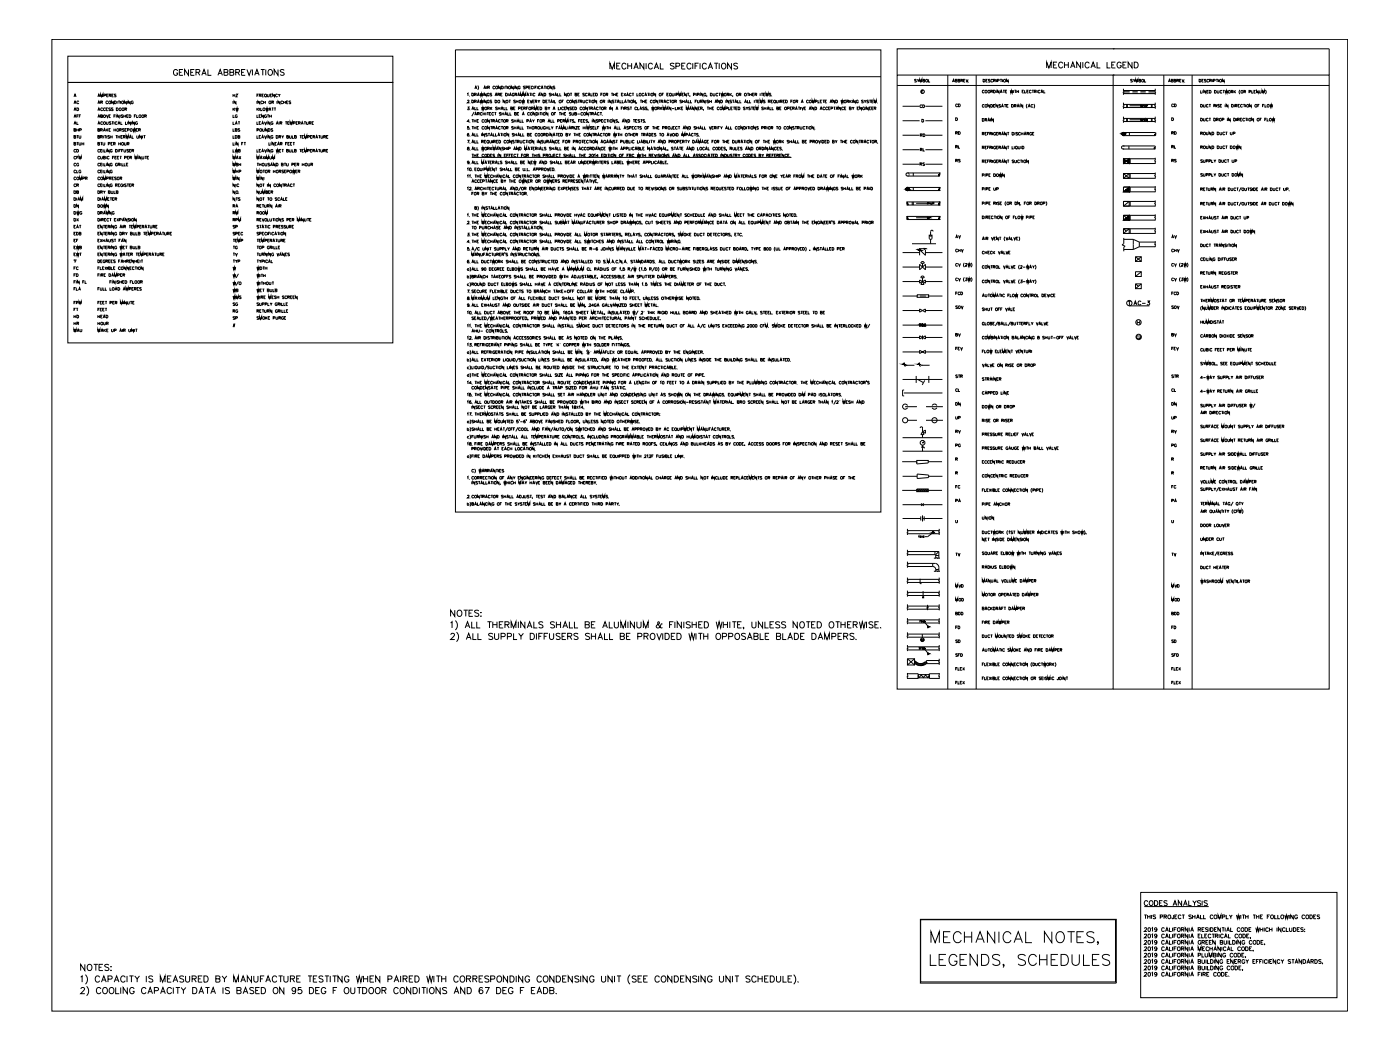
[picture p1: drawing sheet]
<svg xmlns="http://www.w3.org/2000/svg" width="610mm" height="457mm" viewBox="0 0 610 457" stroke-linecap="round" stroke-linejoin="round" font-family="sans-serif">
<defs><g id="words">
<text font-size="10.1" x="404.3" y="412.7">MECHANICAL NOTES,</text>
<text font-size="9.7" x="403.9" y="422.6">LEGENDS, SCHEDULES</text>
<text font-size="6.2" x="264.2" y="31.4">MECHANICAL SPECIFICATIONS</text>
<g font-size="5.7">
<text x="74.4" y="33.9">GENERAL ABBREVIATIONS</text>
<text x="454.4" y="30.7">MECHANICAL LEGEND</text>
</g>
<text font-size="4.9" x="492.5" y="134.1">AC-3</text>
<text font-size="4.4" x="399.3" y="73.4">RS</text>
<g font-size="4">
<text x="399.3" y="48">CD</text>
<text x="497.1" y="54">DN</text>
<text x="400" y="54.3">D</text>
<text x="399.7" y="60.7">RD</text>
<text x="399.7" y="67">RL</text>
<text x="403.9" y="90.3">UP</text>
<text x="493.5" y="148.5">C2</text>
<text x="402.5" y="272.3" transform="rotate(-90 402.5 272.3)">FD</text>
</g>
<g font-size="3.5">
<text x="497.1" y="47.6">UP</text>
<text x="399.7" y="280.1">SD</text>
<text x="399" y="284">SFD</text>
</g>
<g font-size="1.7">
<text x="280.3" y="136.7">”</text>
<text x="242" y="150.7">“</text>
<text x="243.8" y="150.7">”</text>
<text x="256.9" y="154">”</text>
<text x="365.4" y="175.7">”</text>
</g>
</g></defs>
<!-- layer: Plump -->
<path d="M22.6 17.1h564.2v423.2h-564.2zM29.5 35.9h141.6v113.4h-141.6zM29.5 24.5h141.6v11.4h-141.6zM198.3 21.7h185.3v201.3h-185.3zM390.6 32.7h94.1v267.4h-94.1zM484.7 32.7h94.1v267.4h-94.1M578.8 21.3h-188.2v11.4" fill="none" stroke="#000" stroke-width=".44"/>
<!-- layer: TEXTOS -->
<g fill="none" stroke="#000" stroke-width=".44">
<path d="M206.7 38.7l.5-1.2 .4 1.2M206.9 38.3h.6M208 37.3a1.18 1.18 0 0 1 0 1.8M210.6 38.7l.5-1.2 .4 1.2M210.8 38.3h.6M211.9 37.5v1.2M212.3 38.1l.8-.1v-.4l-.8-.1v1.2M212.8 38.1l.3 .6M215.5 37.8a.43 .43 0 0 0-.5-.3 .43 .43 0 0 0-.4 .5v.3a.44 .44 0 0 0 .4 .4 .44 .44 0 0 0 .5-.3M217.8 37.5v1.2l-.8-1.2v1.2M218.3 37.5a.65 .65 0 0 1 .7 .4 .65 .65 0 0 1-.2 .8h-.5zM219.5 37.5v1.2"/>
<path d="M219.9 37.5h.9M220.3 37.5v1.2M221 37.5v1.2M223.5 37.5v1.2l-.8-1.2v1.2M223.9 37.5v1.2M225.2 37.5v1.2l-.8-1.2v1.2M226.5 37.8a.43 .43 0 0 0-.5-.3 .43 .43 0 0 0-.4 .5v.3a.42 .42 0 0 0 .4 .4 .42 .42 0 0 0 .5-.4h-.3M228.7 37.7h-.8l.7 .5v.5l-.7-.2M229 38.1h.7l.1-.5-.8-.1v1.2M230.2 38.1h.5M231 37.5h-.8v1.2h.8M232.1 37.8a.43 .43 0 0 0-.5-.3 .43 .43 0 0 0-.3 .5v.3a.44 .44 0 0 0 .4 .4 .44 .44 0 0 0 .4-.3"/>
<path d="M232.5 37.5v1.2M232.9 38.1h.5M233.7 37.5h-.8v1.2M234 37.5v1.2M235.3 37.8a.43 .43 0 0 0-.5-.3 .43 .43 0 0 0-.4 .5v.3a.44 .44 0 0 0 .4 .4 .44 .44 0 0 0 .5-.3M235.6 38.7l.4-1.2 .5 1.2M235.8 38.3h.5M236.8 37.5h.8M237.3 37.5v1.2M237.9 37.5v1.2M240.4 37.5v1.2l-.8-1.2v1.2M241.6 37.7h-.8l.8 .7-.3 .3-.5-.2"/>
<path d="M399 34.7h-.8l.8 .7-.3 .3-.5-.1M399.4 34.5l.4 .6 .5-.6M399.8 35.1v.6M400.5 35.7v-1.2l.5 1.2 .4-1.2v1.2M401.3 39.9h.4M401.9 35.1h.6l.2-.3-.8-.3v1.2l.7-.1-.2-.5M402 39.4h-.7v1.2h.7M404.3 34.5v1.2h.7M414.7 35.7l.5-1.2 .4 1.2M414.9 35.3h.5M416 35.1h.7v-.5l-.7-.1v1.2l.7-.1-.2-.5M417.2 35.1h.7v-.5l-.7-.1v1.2l.7-.1-.2-.5"/>
<path d="M418.4 35.1h.6v-.5l-.6-.1v1.2M418.7 35.1l.4 .6M419.6 35.1h.4M420.3 34.5h-.7v1.2h.7M420.6 34.5l.5 1.2 .4-1.2M421.8 35.6l.1 .1M428.1 34.5a.65 .65 0 0 1 .7 .4 .65 .65 0 0 1-.2 .8h-.5zM428.6 39.6a.48 .48 0 0 0-.7-.3 .48 .48 0 0 0-.2 .7 .43 .43 0 0 0 .4 .5 .43 .43 0 0 0 .5-.3M429.2 35.1h.5M430 34.5h-.8v1.2h.8M431.1 34.7l-.7-.1v.4l.7 .6h-.8M431.4 39.8h.7v-.5h-.7v1.2"/>
<path d="M431.8 39.8l.4 .7M432.3 34.8a.43 .43 0 0 0-.5-.3 .43 .43 0 0 0-.4 .5v.3a.44 .44 0 0 0 .4 .4 .44 .44 0 0 0 .5-.2M432.6 39.3a.65 .65 0 0 1 .7 .3 .65 .65 0 0 1-.2 .8l-.5 .1zM432.6 35.1h.8v-.5l-.8-.1v1.2M433.1 35.1l.3 .6M433.8 39.3v1.2M433.9 34.5v1.2M434.3 35.2l.7-.1v-.4l-.7-.2v1.2M435 39.3v1.2l-.8-1.2v1.2M435.5 34.5h.8M435.9 34.5v1.2M436.5 34.5v1.2"/>
<path d="M436.7 39.3h.8M437.1 39.3v1.2M437.8 39.8h.4M438.5 39.3h-.7v1.2h.7M439 34.5v1.2l-.8-1.2v1.2M439.9 39.3l.3 1.2 .3-1.2 .3 1.2 .2-1.2M441.3 39.3v1.2M441.7 39.3h.8M442.1 39.3v1.2M442.8 39.8h.7M442.8 39.3v1.2M443.5 39.3v1.2"/>
<path d="M445.1 39.8h.4M445.8 39.3h-.7v1.2h.7M446.1 39.3v1.2h.7M447.1 39.8h.5M447.8 39.3h-.7v1.2h.7M449 39.6a.48 .48 0 0 0-.7-.1 .48 .48 0 0 0 0 .7 .48 .48 0 0 0 .7 0M449.4 39.3h.8M449.8 39.3v1.2M450.4 39.8h.7v-.5h-.7v1.2M450.8 39.8l.4 .7M451.6 39.3v1.2M452.9 39.6a.5 .5 0 0 0-.7-.1 .5 .5 0 0 0 0 .7 .5 .5 0 0 0 .7 0"/>
<path d="M454.5 39.3v1.2h.7M493.1 34.7h-.8l.8 .7-.3 .3-.5-.1M493.4 34.5l.5 .6 .4-.6M493.9 35.1v.6M494.6 35.7v-1.2l.4 1.2 .5-1.2v1.2M495.9 35.1h.7l.1-.3-.8-.3v1.2l.7-.1-.2-.5M498.3 34.5v1.2h.8M508.8 35.7l.4-1.2 .5 1.2M509 35.3h.5M510 35.1h.7l.1-.3-.8-.3v1.2l.8-.1-.3-.5M511.2 35.1h.7l.1-.3-.8-.3v1.2l.8-.1-.3-.5M512.4 35.1h.7v-.5l-.7-.1v1.2"/>
<path d="M512.8 35.1l.4 .6M513.6 35.1h.4M514.3 34.5h-.7v1.2h.7M514.7 34.5l.4 1.2 .5-1.2M515.9 35.6v.1M522.1 34.5a.65 .65 0 0 1 .8 .4 .65 .65 0 0 1-.2 .8h-.6zM522.8 39.4v1.2h.7M523.3 35.1h.5M523.8 39.4v1.2M524 34.5h-.7v1.2h.7M525 39.4v1.2l-.8-1.2v1.2M525.2 34.7h-.8l.8 .7-.3 .3-.5-.1"/>
<path d="M525.5 40h.4M526.2 39.4h-.7v1.2h.7M526.4 34.8a.43 .43 0 0 0-.5-.3 .43 .43 0 0 0-.4 .5v.3a.44 .44 0 0 0 .4 .4 .44 .44 0 0 0 .5-.2M526.5 39.4l.8 .3-.2 .8-.6 .1zM526.7 35.1h.7l.1-.3-.8-.3v1.2M527.1 35.1l.4 .6M527.9 34.5v1.2M528.3 35.2l.7-.1 .2-.3-.9-.3v1.2M528.8 39.4a.65 .65 0 0 1 .8 .3 .65 .65 0 0 1-.2 .8l-.6 .1zM529.5 34.5h.8M530 34.5v1.2M530 39.4v1l.3 .2 .5-.2v-1"/>
<path d="M530.5 34.5v1.2M532.1 39.7a.43 .43 0 0 0-.5-.3 .43 .43 0 0 0-.3 .4v.3a.44 .44 0 0 0 .3 .5 .44 .44 0 0 0 .5-.3M532.5 39.4h.8M532.8 39.4v1.2M533 34.5v1.2l-.7-1.2v1.2M533.5 39.4l.3 1.2 .2-1.2 .3 1.2 .3-1.2M536.1 40l.7-.1v-.4l-.7-.1v1.2M536.5 40l.4 .6M537.3 39.4v1.2M537.5 39.9l.5 .7M538 39.4l-.7 .8M539.9 39.2a1.18 1.18 0 0 0 0 1.8"/>
<path d="M541.6 40l.7-.1v-.4l-.7-.1v1.2M542 40l.4 .6M545 39.4v1.2h.7M546 40h.5M546.7 39.4h-.7v1.2h.7M547.9 39.4v1.2l-.8-1.2v1.2M548.3 39.4l.1 1 .3 .2 .4-.4v-.8M551 39.2a1.27 1.27 0 0 1 0 1.8M32.2 42.2l.5-1.2 .4 1.2M32.2 45.2l.5-1.2 .4 1.2M32.2 48.2l.5-1.2 .4 1.2M32.2 51.2l.5-1.2 .4 1.2"/>
<path d="M32.2 54.2l.5-1.2 .4 1.2M32.2 56.6l.8-.1-.3-.5h-.5v1.2l.8-.1-.3-.5M32.2 59.6l.8-.1v-.4l-.8-.1v1.2l.8-.1-.3-.5M32.4 41.8h.6M32.4 44.8h.6M32.4 47.8h.6M32.4 50.8h.6M32.4 53.8h.6M33.4 56v1.2M33.4 56.6h.8M33.4 59h.8M33.5 47a.65 .65 0 0 1 .7 .3 .65 .65 0 0 1-.2 .8l-.5 .1z"/>
<path d="M33.5 53v1.2h.6M33.5 50.6h.4M33.8 59v1.2M34.2 50h-.7v1.2M34.2 56v1.2M34.3 44.3a.48 .48 0 0 0-.6-.3 .48 .48 0 0 0-.2 .7 .43 .43 0 0 0 .3 .5 .43 .43 0 0 0 .5-.3M34.4 59v.9l.3 .3 .5-.1v-1.1M34.5 50.6h.4M34.7 56.6h.6l.2-.3-.8-.3v1.2M35.2 50h-.7v1.2M42.6 42.2l.4-1.2 .5 1.2M42.6 45.2l.4-1.2 .5 1.2"/>
<path d="M42.6 48.2l.4-1.2 .5 1.2M42.6 51.2l.4-1.2 .5 1.2M42.6 54.2l.4-1.2 .5 1.2M42.6 56.6l.7-.1-.2-.5h-.5v1.2l.7-.1-.2-.5M42.6 59.6l.7-.1v-.4l-.7-.1v1.2l.7-.1-.2-.5M42.8 41.8h.5M42.8 44.8h.5M42.8 47.8h.5M42.8 50.8h.5M42.8 53.8h.5M43.8 56.6l.8-.3-.8-.3v1.2M43.8 59.6l.8-.3-.8-.3v1.2"/>
<path d="M43.8 42.2v-1.2l.5 1.2 .5-1.2v1.2M43.8 44.5h.7l.1-.3-.8-.2v1.2M43.8 50.6l.8-.1-.2-.5h-.6v1.2l.8-.1-.2-.5M44.2 56.6l.4 .6M44.2 59.6l.4 .6M44.3 44.5l.3 .7M44.7 47.3a.43 .43 0 0 0-.5-.3 .43 .43 0 0 0-.4 .5v.3a.44 .44 0 0 0 .4 .4 .44 .44 0 0 0 .5-.3M44.7 53.3a.43 .43 0 0 0-.5-.3 .43 .43 0 0 0-.4 .5v.3a.44 .44 0 0 0 .4 .4 .44 .44 0 0 0 .5-.3M45 57.2l.5-1.2 .4 1.2M45 59v1.2M45.2 56.8h.5M45.2 41.6l.8-.1v-.4l-.8-.1v1.2"/>
<path d="M45.5 59h.7M45.8 59v1.2M45.9 47.3a.43 .43 0 0 0-.5-.3 .43 .43 0 0 0-.4 .5v.3a.44 .44 0 0 0 .4 .4 .44 .44 0 0 0 .5-.3M46.2 47.5h.5M46.2 56v1.2M46.3 50l.5 1.2 .4-1.2M46.3 53v1l.3 .2 .5-.4v-.8M46.4 41.5h.4M46.5 59v1.2M46.5 56.5l.5 .7M47 44.3a.48 .48 0 0 0-.7-.3 .48 .48 0 0 0-.2 .7 .43 .43 0 0 0 .4 .5 .43 .43 0 0 0 .5-.3M47 47h-.8v1.2h.8"/>
<path d="M47 56l-.8 .8M47.1 41h-.7v1.2h.7M47.4 50.6h.5M47.4 56.6h.5M47.5 41.5h.7l.1-.3-.8-.2v1.2M47.7 59.2h-.8l.8 .7-.3 .3-.5-.1M47.9 41.5l.4 .7M48 59v1.2M48 59.6h.8M48.1 47.2h-.8l.8 .8h-.8M48.2 50h-.8v1.2h.8M48.2 56h-.8v1.2h.8"/>
<path d="M48.3 53.2h-.8l.8 .6-.3 .4-.5-.2M48.7 41.5h.4M48.7 53h.8M48.8 59v1.2M49.1 53v1.2M49.3 47.2l-.8-.2v.5l.8 .5h-.8M49.3 44v1.2l-.8-1.2v1.2M49.4 41h-.7v1.2h.7M49.6 50.6h.4M49.6 56v1.2M49.6 56.6h.8M49.7 53v1.2"/>
<path d="M49.8 44a.65 .65 0 0 1 .8 .3 .65 .65 0 0 1-.2 .8l-.6 .1zM50.3 50h-.7v1.2M50.4 56v1.2M50.4 59h.8M50.5 41.1l-.6-.1v.4l.6 .6h-.7M50.6 50v1.2M50.7 47a.65 .65 0 0 1 .7 .3 .65 .65 0 0 1-.2 .8l-.5 .1zM50.8 59v1.2M51 53.3a.43 .43 0 0 0-.5-.3 .43 .43 0 0 0-.3 .5v.3a.44 .44 0 0 0 .3 .4 .44 .44 0 0 0 .5-.3M51 44v1.2M51.3 54.2l.5-1.2 .5 1.2M51.4 59.6h.8"/>
<path d="M51.4 59v1.2M51.5 44h.8M51.5 53.8h.6M51.8 50v1.2l-.8-1.2v1.2M51.8 44v1.2M52.1 56.6l.7-.1v-.4l-.7-.1v1.2M52.2 59v1.2M52.3 50v1.2M52.5 44v1.2M52.5 56.6l.4 .6M52.6 53v1.2h.7M52.6 59.6h.5"/>
<path d="M53.4 59h-.8v1.2h.8M53.5 50.2h-.7l.7 .5v.4l-.7-.1M53.7 59.6l.8-.1v-.4l-.8-.1v1.2M53.9 50.6h.8M53.9 50v1.2M54 56.2h-.7l.7 .5v.5l-.7-.2M54.1 59.6l.4 .6M54.3 47.5h.7l.1-.3-.8-.2v1.2M54.4 56.6h.4M54.6 53v1.2h.7M54.7 50v1.2M54.7 47.5l.4 .7"/>
<path d="M55 44v1.2l-.8-1.2v1.2M55.1 56h-.7v1.2h.7M55.1 50.6h.5M55.4 44v1.2M55.5 56.6h.7l.1-.3-.8-.3v1.2M55.6 53v1.2M55.9 50h-.8v1.2h.8M56.2 50l.8 .3-.2 .8-.6 .1zM56.5 59.8h.5M56.7 44v1.2l-.8-1.2v1.2M56.8 53v1.2l-.8-1.2v1.2M57.3 53v1.2"/>
<path d="M57.5 59v1.2h.7M57.9 56l.3 1.2 .3-1.2 .3 1.2 .2-1.2M58 44.3a.48 .48 0 0 0-.7-.3 .48 .48 0 0 0-.2 .7 .43 .43 0 0 0 .5 .5 .43 .43 0 0 0 .4-.5h-.3M58.5 50.6h.5M58.5 53v1.2l-.7-1.2v1.2M59.2 50h-.7v1.2M59.3 56.6h.4M59.5 50v1.2h.7M59.5 59v.9l.4 .3 .4-.1 .1-1.1M59.8 53.3a.43 .43 0 0 0-.5-.3 .43 .43 0 0 0-.3 .5v.3a.42 .42 0 0 0 .4 .4 .42 .42 0 0 0 .4-.4h-.3M60 56h-.7v1.2h.7M60.4 56.6l.7-.1v-.4l-.7-.1v1.2"/>
<path d="M60.8 56.6l.4 .6M61.6 59v1.2l-.8-1.2v1.2M62 59v1.2M62.5 59h.8M62.9 59v1.2M63 50.6l.8-.4-.8-.2v1.2M63.4 50.6l.4 .6M101.5 50v1.2h.6M101.5 53v1.2h.6M101.5 56v1.2h.6M101.5 59v1.2h.6M101.5 41.5h.8"/>
<path d="M101.5 41v1.2M101.5 44v1.2M101.5 47v1.2M101.8 47.5l.5 .7M102.3 41v1.2M102.3 47l-.8 .8M102.4 54.2l.5-1.2 .4 1.2M102.4 56.6l.8-.1-.3-.5h-.5v1.2l.8-.1-.3-.5M102.4 59a.64 .64 0 0 1 .8 .4 .64 .64 0 0 1-.4 .8h-.4zM102.6 53.8h.6M102.6 47l.3 1.2 .3-1.2 .3 1.2 .3-1.2M102.7 41h.8l-.8 1.2h.8"/>
<path d="M102.7 44v1.2l-.8-1.2v1.2M103.3 50.3a.43 .43 0 0 0-.5-.3 .43 .43 0 0 0-.4 .5v.3a.42 .42 0 0 0 .5 .4 .42 .42 0 0 0 .4-.4h-.3M103.6 59.6l.8-.1v-.4l-.8-.1v1.2l.8-.1-.3-.5M103.7 53h.8M104.1 53v1.2M104.4 56.2h-.8l.8 .7-.3 .3-.5-.2M111.9 50v1.2h.7M111.9 53v1.2h.7M111.9 56.6h.7l.1-.3-.8-.3v1.2M111.9 59v1.2h.7M111.9 41.5h.4M111.9 44v1.2"/>
<path d="M111.9 47v1.2M112.1 47.5l.6 .7M112.6 41h-.7v1.2M112.7 47l-.8 .8M112.8 50.6h.5M112.8 59.6h.5M112.8 53.6h.5M112.9 41.5h.7l.1-.3-.8-.2v1.2M113.1 47v1.2M113.1 44v1.2l-.8-1.2v1.2M113.3 41.5l.4 .7M113.5 47v1.2h.7"/>
<path d="M113.6 50h-.8v1.2h.8M113.6 53h-.8v1.2h.8M113.6 59h-.8v1.2h.8M113.9 54.2l.5-1.2 .4 1.2M114.1 41.5h.4M114.1 53.8h.5M114.1 59.8h.5M114.3 56v.9l.3 .3 .4-.2 .1-1M114.4 44.3a.48 .48 0 0 0-.6-.3 .48 .48 0 0 0-.2 .7 .43 .43 0 0 0 .3 .5 .43 .43 0 0 0 .5-.3M114.7 50v1.2l-.8-1.2v1.2M114.8 44v1.2M114.8 44.5h.8"/>
<path d="M114.8 41h-.7v1.2h.7M115.1 53l.5 1.2 .5-1.2M115.1 59l.5 1.2 .5-1.2M115.6 44v1.2M115.7 42l.3 .3M115.7 47l.3 1.2 .3-1.2 .3 1.2 .3-1.2M116 50.3a.46 .46 0 0 0-.5-.3 .46 .46 0 0 0-.4 .5v.3a.44 .44 0 0 0 .5 .4 .44 .44 0 0 0 .4-.4h-.3M116.3 53v1.2M116.3 59v1.2M116.4 56v1.2l-.8-1.2v1.2M116.4 50h.7M116.4 41v1l.3 .2 .5-.4v-.8"/>
<path d="M116.7 50v1.2M116.8 56l.7 .3-.1 .9h-.6zM117.1 48.2l.4-1.2 .5 1.2M117.2 47.8h.6M117.4 50.6h.8M117.4 50v1.2M117.5 53v1.2l-.8-1.2v1.2M117.5 59v1.2l-.8-1.2v1.2M117.6 41.5h.5M118.2 50v1.2M118.3 44.5h.7v-.5h-.7v1.2M118.3 47h.8"/>
<path d="M118.4 41h-.8v1.2h.8M118.7 44.5l.4 .7M118.7 47v1.2M118.8 56.2h-.8l.7 .5v.5l-.7-.2M118.9 53.3a.46 .46 0 0 0-.6-.3 .46 .46 0 0 0-.3 .5v.3a.44 .44 0 0 0 .4 .4 .44 .44 0 0 0 .5-.4h-.3M118.9 59.3a.46 .46 0 0 0-.6-.3 .46 .46 0 0 0-.3 .5v.3a.45 .45 0 0 0 .4 .4 .45 .45 0 0 0 .5-.4h-.3M119.4 47h.7M119.5 41v1.2l-.8-1.2v1.2M119.7 47v1.2M120.3 54.2l.4-1.2 .5 1.2M120.3 59a.64 .64 0 0 1 .7 .4 .64 .64 0 0 1-.4 .8h-.3zM120.4 53.8h.6"/>
<path d="M120.6 44v1.2M120.8 41.3a.48 .48 0 0 0-.7-.1 .48 .48 0 0 0 0 .7 .48 .48 0 0 0 .7 0M121.2 41l.4 .5 .5-.5M121.4 59.6l.8-.1v-.4l-.8-.1v1.2M121.5 53v1.2M121.6 41.5v.7M121.9 44v1.2l-.8-1.2v1.2M121.9 59.6l.3 .6M121.9 53.6l.8-.1v-.4l-.8-.1v1.2M122.4 53.6l.4 .6M122.6 59l.5 .6 .5-.6M123.1 59.6v.6"/>
<path d="M123.1 44.3a.48 .48 0 0 0-.7-.1 .48 .48 0 0 0 0 .7 .48 .48 0 0 0 .7 0M123.5 44.5h.8M123.5 44v1.2M124.2 53h.8M124.3 44v1.2M124.6 53v1.2M124.7 44.5h.5M124.9 59.6l.6-.1 .1-.4-.7-.1v1.2l.7-.1-.2-.5M125.3 53.6h.4M125.5 44h-.8v1.2h.8M126 53h-.7v1.2h.7M126.1 59v1.1l.3 .1 .5-.3v-.9"/>
<path d="M126.3 54.2v-1.2l.5 1.2 .4-1.2v1.2M126.6 44.2h-.8l.8 .5-.1 .4-.7-.1M127.3 59v1.2h.7M127.7 53.6h.7v-.5l-.7-.1v1.2M128.3 59.6l.8-.3-.8-.3v1.2l.7-.1-.2-.5M128.9 53.6h.5M129.6 53h-.7v1.2h.7M129.9 53.6l.8-.1v-.4l-.8-.1v1.2M130.4 53.6l.4 .6M130.5 59h.8M130.9 59v1.2M131.1 54.2l.5-1.2 .5 1.2"/>
<path d="M131.3 53.8h.6M131.6 59.6h.4M132.3 59h-.7v1.2h.7M132.4 53h.8M132.8 53v1.2M133.4 53l.1 1 .3 .2 .4-.4v-.8M134 59.6h.6l.1-.5-.7-.1v1.2M134.6 53.6l.8-.1v-.4l-.8-.1v1.2M135.1 53.6l.4 .6M135.2 59.6h.4M135.9 53.6h.4M135.9 59h-.7v1.2h.7"/>
<path d="M136.3 59.6l.8-.3-.8-.3v1.2M136.6 53h-.7v1.2h.7M136.6 59.6l.5 .6M137.6 59.8h.6M138.7 59h.8M139.1 59v1.2M139.7 59l.1 1.1 .3 .1 .4-.3v-.9M141 59.6l.7-.1v-.4l-.7-.1v1.2M141.4 59.6l.4 .6M142.1 59.6h.5M142.9 59h-.8v1.2h.8M203.5 40.8l.3-.2v1.2"/>
<path d="M203.6 43.9l.1-.2a.35 .35 0 0 1 .5 0 .35 .35 0 0 1-.1 .5l-.6 .6h.8M203.6 46.6h.6l-.3 .5a.4 .4 0 0 1 .3 .6 .4 .4 0 0 1-.7-.1M204.2 55.1h-.6v.5a.42 .42 0 0 1 .6 0 .42 .42 0 0 1-.1 .6 .42 .42 0 0 1-.6-.2M204.2 58.3l-.1-.1a.54 .54 0 0 0-.6 .5 .54 .54 0 0 0 .6 .5 .38 .38 0 0 0 0-.6 .38 .38 0 0 0-.6 .3M204.3 52.9h-.8l.6-.8v1.2M204.5 41.7h.1M204.7 44.7h.1M204.7 47.7l.1 .1M204.7 53.2h.1M204.7 56.2h.1M204.7 59.2h.1M205.4 40.6l.8 .3-.2 .8-.6 .1z"/>
<path d="M205.4 43.6l.8 .3-.2 .8-.6 .1zM205.4 47.8l.5-1.2 .5 1.2M205.4 59.3l.5-1.2 .5 1.2M205.4 52.1h.8M205.4 55.1h.8M205.6 47.4h.6M205.6 58.9h.6M205.9 52.1v1.2M205.9 55.1v1.2M206.4 48.8l-1 1.8M206.4 52.1v1.2M206.4 55.1v1.2"/>
<path d="M206.4 52.7h.8M206.4 55.7h.8M206.6 41.2l.8-.1v-.4l-.8-.1v1.2M206.6 44.2l.8-.1v-.4l-.8-.1v1.2M206.7 46.6v1.2h.7M206.7 50.2l.4-1.2 .5 1.2M206.7 58.1v1.2h.7M206.9 49.8h.5M207 41.2l.4 .6M207 44.2l.4 .6M207.2 52.1v1.2M207.2 55.1v1.2"/>
<path d="M207.7 46.6v1.2h.7M207.7 58.1v1.2h.7M207.7 52.7h.5M207.7 55.7h.5M207.8 41.8l.5-1.2 .4 1.2M207.8 44.8l.5-1.2 .4 1.2M207.9 49.6l.8-.2v-.3l-.8-.1v1.2M208 41.4h.6M208 44.4h.6M208.4 49.6l.3 .6M208.4 52.1h-.7v1.2h.7M208.4 55.1h-.7v1.2h.7"/>
<path d="M209.1 40.6l.3 1.2 .2-1.2 .3 1.2 .3-1.2M209.1 43.6l.3 1.2 .2-1.2 .3 1.2 .3-1.2M209.7 46.6l.3 1.2 .3-1.2 .3 1.2 .2-1.2M209.7 58.1v1.2M210 49.3a.43 .43 0 0 0-.5-.3 .43 .43 0 0 0-.4 .4v.3a.44 .44 0 0 0 .4 .5 .44 .44 0 0 0 .5-.3M210.3 49v1.2M210.3 49.6h.8M210.4 40.6v1.2M210.4 43.6v1.2M210.7 52.4a.43 .43 0 0 0-.5-.3 .43 .43 0 0 0-.3 .4v.3a.44 .44 0 0 0 .3 .5 .44 .44 0 0 0 .5-.3M210.7 55.4a.43 .43 0 0 0-.5-.3 .43 .43 0 0 0-.3 .4v.3a.44 .44 0 0 0 .3 .5 .44 .44 0 0 0 .5-.3M210.9 58.1v1.2l-.8-1.2v1.2"/>
<path d="M211.1 49v1.2M211.6 49v1.2M211.7 40.6v1.2l-.8-1.2v1.2M211.7 43.6v1.2l-.8-1.2v1.2M212 49h.8M212.2 58.3h-.8l.8 .6-.3 .4-.5-.2M212.3 47.2l.7-.1v-.4l-.7-.1v1.2M212.4 49v1.2M212.5 58.1h.8M212.7 47.2l.4 .6M212.9 58.1v1.2M213 40.9a.43 .43 0 0 0-.5-.3 .43 .43 0 0 0-.4 .5v.3a.42 .42 0 0 0 .4 .4 .42 .42 0 0 0 .5-.4h-.3"/>
<path d="M213 43.9a.43 .43 0 0 0-.5-.3 .43 .43 0 0 0-.4 .5v.3a.42 .42 0 0 0 .4 .4 .42 .42 0 0 0 .5-.4h-.3M213 49.6h.5M213.1 52.1v1.2l-.8-1.2v1.2M213.1 55.1v1.2l-.8-1.2v1.2M213.5 46.6v1.2M213.6 59.3l.4-1.2 .4 1.2M213.6 52.1h.8M213.6 55.1h.8M213.7 58.9h.6M213.8 49h-.8v1.2h.8M213.8 47.1l.5 .7M213.9 52.1v1.2"/>
<path d="M213.9 55.1v1.2M214.1 40.8h-.8l.7 .5v.4l-.7-.1M214.1 43.8h-.8l.7 .5v.4l-.7-.1M214.3 46.6l-.8 .8M214.6 52.7l.8-.4-.8-.2v1.2M214.6 55.7l.8-.4-.8-.2v1.2M214.8 58.1v1.2h.7M215 49.3a.43 .43 0 0 0-.5-.3 .43 .43 0 0 0-.4 .4v.3a.44 .44 0 0 0 .4 .5 .44 .44 0 0 0 .5-.3M215 52.7l.4 .6M215 55.7l.4 .6M215.3 49h.8M215.5 41.8l.5-1.2 .4 1.2"/>
<path d="M215.5 43.6a.65 .65 0 0 1 .8 .3 .65 .65 0 0 1-.2 .8l-.6 .1zM215.7 41.4h.6M215.7 49v1.2M215.8 53.3l.4-1.2 .5 1.2M215.8 56.3l.4-1.2 .5 1.2M215.8 58.1v1.2h.6M215.9 52.9h.6M215.9 55.9h.6M216.6 46.8h-.8l.8 .7-.3 .3-.5-.2M216.7 59.3l.5-1.2 .4 1.2M216.8 41.2l.7-.1v-.4l-.7-.1v1.2M216.9 46.6v1.2"/>
<path d="M216.9 47.2h.8M216.9 58.9h.6M217.2 41.2l.4 .6M217.7 46.6v1.2M217.9 52.4a.43 .43 0 0 0-.5-.3 .43 .43 0 0 0-.4 .4v.3a.44 .44 0 0 0 .4 .5 .44 .44 0 0 0 .5-.3M217.9 55.4a.43 .43 0 0 0-.5-.3 .43 .43 0 0 0-.4 .4v.3a.44 .44 0 0 0 .4 .5 .44 .44 0 0 0 .5-.3M218 41.2h.4M218 58.1h.8M218.1 47.8l.5-1.2 .5 1.2M218.2 49.1h-.8l.8 .7-.3 .4-.5-.2M218.2 52.1h.8M218.2 55.1h.8"/>
<path d="M218.3 47.4h.6M218.4 58.1v1.2M218.6 49.6h.8M218.6 49v1.2M218.6 52.1v1.2M218.6 55.1v1.2M218.7 40.6h-.7v1.2h.7M219 58.1v1.2M219.4 49v1.2M219.4 46.6v1.2h.7M219.8 50.2l.4-1.2 .5 1.2M219.9 43.6v1.2l-.8-1.2v1.2"/>
<path d="M219.9 49.8h.6M220.1 40.6l.8 .3-.2 .8-.6 .1zM220.4 46.6v1.2h.7M220.5 52.7l.7-.2v-.3l-.7-.1v1.2M220.5 55.7l.7-.2v-.3l-.7-.1v1.2M220.9 52.7l.4 .6M220.9 55.7l.4 .6M221.1 49v1.2h.6M221.3 40.6v1.2M221.5 58.1v1.2l-.8-1.2v1.2M221.6 43.6h.8M221.8 41.8l.4-1.2 .5 1.2"/>
<path d="M221.9 41.4h.6M221.9 43.6v1.2M222 49v1.2h.7M222.4 47.2l.7-.1-.2-.5h-.5v1.2l.7-.1-.2-.5M223.5 52.2h-.8l.8 .7-.2 .4-.6-.2M223.5 55.2h-.8l.8 .7-.2 .4-.6-.2M223.6 47.2h.5M223.8 58.3h-.8l.7 .5v.4l-.7-.1M223.9 40.9a.43 .43 0 0 0-.5-.3 .43 .43 0 0 0-.4 .5v.3a.42 .42 0 0 0 .5 .4 .42 .42 0 0 0 .4-.4h-.3M223.9 52.1v1.2M223.9 55.1v1.2M223.9 52.7h.8"/>
<path d="M223.9 55.7h.8M224.1 49.6l.7-.2-.2-.4h-.5v1.2l.7-.1-.2-.5M224.1 58.1v1.2M224.1 58.7h.8M224.2 41.2l.8-.4-.8-.2v1.2M224.4 46.6h-.8v1.2h.8M224.4 43.8h-.8l.8 .5v.4l-.8-.1M224.6 41.2l.4 .6M224.7 52.1v1.2M224.7 55.1v1.2M224.8 43.6v1.2M224.8 44.2h.8"/>
<path d="M224.9 58.1v1.2M225.1 53.3l.5-1.2 .4 1.2M225.1 56.3l.5-1.2 .4 1.2M225.2 49.6h.5M225.3 52.9h.6M225.3 55.9h.6M225.4 41.8l.5-1.2 .4 1.2M225.4 59.3l.5-1.2 .4 1.2M225.6 41.4h.5M225.6 43.6v1.2M225.6 58.9h.5M225.7 47.2h.7l.2-.3-.9-.3v1.2"/>
<path d="M226 49h-.8v1.2h.8M226.4 52.1v1.2h.7M226.4 55.1v1.2h.7M226.6 41.8v-1.2l.5 1.2 .5-1.2v1.2M226.6 58.1v1.2h.8M226.9 47.2h.5M227.3 43.6l.3 1.2 .3-1.2 .2 1.2 .3-1.2M227.4 52.1v1.2h.6M227.4 55.1v1.2h.6M227.4 50.2l.5-1.2 .4 1.2M227.6 49.8h.5M227.6 58.1v1.2h.7"/>
<path d="M227.7 46.6h-.8v1.2h.8M228 41.8v-1.2l.5 1.2 .4-1.2v1.2M228 47.2l.7-.1 .1-.4-.8-.1v1.2M228.4 47.2l.4 .6M229.2 47.2h.4M229.4 41.8l.4-1.2 .5 1.2M229.4 52.7h.7l.1-.4-.8-.2v1.2M229.4 55.1h.8M229.6 41.4h.5M229.6 58.7l.8-.1v-.4l-.8-.1v1.2l.8-.1-.2-.5M229.7 44.2h.5M229.8 55.1v1.2"/>
<path d="M229.9 46.6h-.7v1.2M230.4 55.7h.8M230.4 55.1v1.2M230.4 43.6h-.7v1.2h.7M230.6 49.3a.43 .43 0 0 0-.5-.3 .43 .43 0 0 0-.4 .4v.3a.44 .44 0 0 0 .4 .5 .44 .44 0 0 0 .5-.3M230.6 53.3l.4-1.2 .5 1.2M230.6 40.6h.8M230.7 52.9h.6M230.8 43.6l.5 1.2 .4-1.2M230.9 58.7h.4M231 40.6v1.2M231.2 55.1v1.2"/>
<path d="M231.5 47.2l.7-.1v-.4l-.7-.1v1.2M231.6 58.1h-.7v1.2h.7M231.6 40.6v1.2M231.8 52.1l.5 .6 .4-.6M231.9 47.2l.4 .6M231.9 44.2h.5M232.3 52.7v.6M232.7 43.6h-.8v1.2h.8M232.7 47.8v-1.2l.4 1.2 .5-1.2v1.2M232.9 55.7l.8-.4-.8-.2v1.2M232.9 40.9a.43 .43 0 0 0-.5-.3 .43 .43 0 0 0-.3 .5v.3a.44 .44 0 0 0 .4 .4 .44 .44 0 0 0 .4-.3M232.9 49v1.2l-.8-1.2v1.2"/>
<path d="M233 44.2l.7-.1 .1-.4-.8-.1v1.2M233.3 55.7l.4 .6M233.4 49a.65 .65 0 0 1 .8 .3 .65 .65 0 0 1-.2 .8l-.6 .1zM233.4 44.2l.4 .6M233.9 58.4a.43 .43 0 0 0-.5-.3 .43 .43 0 0 0-.4 .4v.3a.44 .44 0 0 0 .4 .5 .44 .44 0 0 0 .5-.3M234 47.2h.5M234 52.7h.5M234.2 43.6l.4 .6 .5-.6M234.4 41.8l.4-1.2 .5 1.2M234.6 41.4h.5M234.6 49v1.2M234.6 44.2v.6"/>
<path d="M234.8 46.6h-.8v1.2h.8M234.8 52.1h-.8v1.2M235.1 49h.8M235.1 46.6l.8 .3-.2 .9h-.6zM235.3 55.1v.8l.4 .4 .4-.2v-1M235.4 49v1.2M236.1 49v1.2M236.3 52.7l.8-.2v-.3l-.8-.1v1.2M236.4 40.6v1.2l-.8-1.2v1.2M236.4 43.6a.65 .65 0 0 1 .8 .3 .65 .65 0 0 1-.2 .8l-.6 .1zM236.7 58.7l.7-.1v-.4l-.7-.1v1.2M236.7 52.7l.4 .6"/>
<path d="M236.9 40.6a.65 .65 0 0 1 .7 .3 .65 .65 0 0 1-.2 .8l-.5 .1zM237.1 58.7l.4 .6M237.4 47.2l.7-.1-.2-.5h-.5v1.2l.7-.1-.2-.5M237.4 55.4a.43 .43 0 0 0-.5-.3 .43 .43 0 0 0-.3 .4v.3a.42 .42 0 0 0 .4 .5 .42 .42 0 0 0 .4-.5h-.3M237.6 44.2h.5M237.8 55.7h.8M237.8 55.1v1.2M237.9 58.1a.65 .65 0 0 1 .7 .3 .65 .65 0 0 1-.2 .8l-.5 .1zM238.4 43.6h-.8v1.2h.8M238.6 46.6l.4 .6 .5-.6M238.6 49v1.2l-.8-1.2v1.2M238.6 53.3l.4-1.2 .5 1.2"/>
<path d="M238.6 55.1v1.2M238.7 43.6h.8M238.7 52.9h.6M239 55.1v1.2h.7M239 47.2v.6M239.1 43.6v1.2M239.1 58.1v1.2M239.7 44.8l.4-1.2 .5 1.2M239.8 52.1v1.2h.7M239.9 44.4h.5M239.9 40.8h-.8l.8 .6-.3 .4-.5-.2M240 55.1l.4 .6 .5-.6"/>
<path d="M240.3 41.2h.8M240.3 40.6v1.2M240.3 58.1v1.2l-.7-1.2v1.2M240.4 55.7v.6M240.8 47.8l.4-1.2 .5 1.2M240.8 52.1v1.2h.7M240.8 59.3l.4-1.2 .5 1.2M240.9 43.6v1.2M240.9 47.4h.6M240.9 58.9h.6M241.1 40.6v1.2M241.4 49.6h.4"/>
<path d="M241.4 43.6v1.2h.7M241.5 41.8l.5-1.2 .4 1.2M241.7 41.4h.6M242 58.1h.8M242.1 49h-.7v1.2M242.2 55.7h.4M242.4 58.1v1.2M242.8 40.6v1.2h.6M242.8 52.7h.7l.1-.5-.8-.1v1.2M242.9 55.1h-.7v1.2M243.1 58.7h.4M243.1 46.6v1.2h.7"/>
<path d="M243.2 56.3l.5-1.2 .4 1.2M243.4 55.9h.6M243.4 49h.8M243.7 40.6v1.2h.7M243.8 58.1h-.7v1.2h.7M243.8 49v1.2M244 52.7h.5M244.1 46.6v1.2M244.1 58.1l.8 .3-.2 .8-.6 .1zM244.5 56.3v-1.2l.4 1.2 .5-1.2v1.2M244.5 49.6h.8M244.5 49v1.2"/>
<path d="M244.7 44.2h.4M244.8 52.1h-.8v1.2h.8M245.1 52.7l.8-.4-.8-.2v1.2M245.3 49v1.2M245.4 46.9a.43 .43 0 0 0-.5-.3 .43 .43 0 0 0-.4 .5v.3a.44 .44 0 0 0 .4 .4 .44 .44 0 0 0 .5-.3M245.4 43.6h-.7v1.2M245.5 52.7l.4 .6M245.7 47.2h.5M245.7 49.6h.5M245.8 55.1v1.2M246.3 53.3v-1.2l.4 1.2 .5-1.2v1.2M246.3 55.1v1.2h.7"/>
<path d="M246.4 58.7l.8-.4-.8-.2v1.2l.7-.1-.2-.5M246.5 46.6h-.8v1.2h.8M246.5 49h-.8v1.2h.8M246.6 40.6v1.2l-.8-1.2v1.2M247.3 55.1v1.2M247.6 46.6v1.2l-.8-1.2v1.2M247.6 58.1l.5 .6 .4-.6M247.6 43.9a.43 .43 0 0 0-.5-.3 .43 .43 0 0 0-.3 .5v.3a.44 .44 0 0 0 .3 .4 .44 .44 0 0 0 .5-.3M247.6 52.1v1.2M247.7 56.3l.4-1.2 .5 1.2M247.9 55.9h.5M248.1 58.7v.6"/>
<path d="M248.1 52.1h.8M248.3 40.6h.8M248.5 52.1v1.2M248.7 49.1h-.8l.7 .6v.4l-.7-.1M248.7 40.6v1.2M248.8 46.8h-.7l.6 .5v.5l-.6-.2M248.9 55.7l.8-.2v-.3l-.8-.1v1.2M249 49v.8l.3 .4 .5-.2v-1M249.2 47.2h.4M249.3 55.7l.5 .6M249.8 58.1h.8M249.9 46.6h-.7v1.2h.7"/>
<path d="M249.9 52.2h-.8l.8 .7-.3 .4-.5-.2M250 43.6v1.2l-.8-1.2v1.2M250.1 55.1v1.2M250.2 58.1v1.2M250.3 46.6a.65 .65 0 0 1 .7 .4 .65 .65 0 0 1-.2 .8h-.5zM250.3 49.6l.7-.2-.2-.4h-.5v1.2l.7-.1-.2-.5M250.4 41.2l.7-.1v-.5h-.7v1.2l.7-.1-.2-.5M250.4 53.2l-.1 .3M250.6 55.1h.8l-.8 1.2h.8M250.8 58.7h.8M250.8 58.1v1.2M251.3 43.8h-.8l.8 .7-.3 .3-.5-.2"/>
<path d="M251.4 49.7h1.1M251.6 41.2h.4M251.6 43.6h.8M251.6 58.1v1.2M251.7 55.7h.5M251.9 52.7h.5M252 43.6v1.2M252.1 58.7h.4M252.3 40.6h-.7v1.2h.7M252.5 55.1h-.8v1.2h.8M252.6 44.2l.8-.1v-.4l-.8-.1v1.2M252.6 52.1h-.7v1.2"/>
<path d="M252.8 58.1h-.7v1.2h.7M252.9 52.7h.5M253.1 44.2l.3 .6M253.4 46.9a.43 .43 0 0 0-.5-.3 .43 .43 0 0 0-.4 .5v.3a.44 .44 0 0 0 .4 .4 .44 .44 0 0 0 .5-.3M253.6 52.1h-.7v1.2h.7M253.8 49.3a.43 .43 0 0 0-.5-.3 .43 .43 0 0 0-.4 .4v.3a.44 .44 0 0 0 .4 .5 .44 .44 0 0 0 .5-.3M253.8 43.6v.9l.4 .3 .4-.2v-1M253.9 55.7h.8M253.9 55.1v1.2M254 52.7h.5M254.5 40.8l-.7-.2v.5l.7 .5h-.8M254.7 55.1v1.2"/>
<path d="M254.7 52.1h-.7v1.2h.7M255.1 58.4a.43 .43 0 0 0-.5-.3 .43 .43 0 0 0-.4 .4v.3a.44 .44 0 0 0 .4 .5 .44 .44 0 0 0 .5-.3M255.1 55.1v1.2M255.6 56.3v-1.2l.5 1.2 .4-1.2v1.2M255.7 40.9a.46 .46 0 0 0-.5-.3 .46 .46 0 0 0-.4 .5v.3a.47 .47 0 0 0 .4 .4 .47 .47 0 0 0 .5-.3M255.8 46.6v1.2l-.8-1.2v1.2M255.9 52.2h-.8l.8 .7-.3 .4-.5-.2M255.9 43.9a.43 .43 0 0 0-.5-.3 .43 .43 0 0 0-.3 .5v.3a.44 .44 0 0 0 .3 .4 .44 .44 0 0 0 .5-.3M256.1 41.8l.4-1.2 .4 1.2M256.1 49v1.2l-.7-1.2v1.2M256.2 41.4h.6M256.2 46.6h.8"/>
<path d="M256.3 43.6h.8M256.3 53.2l-.1 .3M256.6 46.6v1.2M256.6 49h.8M256.7 43.6v1.2M257 49v1.2M257.2 47.2l.8-.3-.8-.3v1.2M257.3 40.6v1.2h.7M257.3 43.6v1.2M257.5 58.1v1.2l-.8-1.2v1.2M257.6 49.6l.8-.2v-.3l-.8-.1v1.2M257.6 47.2l.4 .6"/>
<path d="M257.8 55.2h-.9l.9 .7-.3 .4-.6-.2M257.9 52.1v1.2M257.9 58.1h.8M258 49.6l.4 .6M258.1 55.7h.5M258.3 41.2h.4M258.3 58.1v1.2M258.4 47.8l.5-1.2 .4 1.2M258.6 47.4h.6M258.8 50.2l.5-1.2 .4 1.2M258.8 55.1h-.7v1.2h.7M258.9 58.7l.8-.4-.8-.2v1.2"/>
<path d="M259 40.6h-.7v1.2h.7M259 49.8h.6M259.1 52.1v1.2l-.8-1.2v1.2M259.2 55.1v1.2h.6M259.3 40.6l.8 .3-.2 .8-.6 .1zM259.3 58.7l.4 .6M259.8 43.6v1.2l-.8-1.2v1.2M260.1 59.3l.5-1.2 .5 1.2M260.1 55.7h.5M260.3 58.9h.6M260.3 52.2h-.7l.7 .5v.5l-.7-.1M260.5 46.9a.43 .43 0 0 0-.5-.3 .43 .43 0 0 0-.3 .5v.3a.44 .44 0 0 0 .3 .4 .44 .44 0 0 0 .5-.3"/>
<path d="M260.7 52.7h.7v-.5l-.7-.1v1.2M260.9 55.1h-.8v1.2M260.9 46.6h.7M260.9 49.3a.43 .43 0 0 0-.5-.3 .43 .43 0 0 0-.3 .4v.3a.44 .44 0 0 0 .3 .5 .44 .44 0 0 0 .5-.3M261.3 46.6v1.2M261.3 49h.8M261.6 41.2h.5M261.6 49v1.2M261.9 52.7h.4M262.2 55.1l.3 1.2 .3-1.2 .3 1.2 .2-1.2M262.2 58.4a.43 .43 0 0 0-.5-.3 .43 .43 0 0 0-.3 .4v.3a.44 .44 0 0 0 .3 .5 .44 .44 0 0 0 .5-.3M262.3 40.6h-.7v1.2"/>
<path d="M262.3 50.1h.1M262.6 44.2l.7-.1v-.4l-.7-.1v1.2M262.6 58.1h.7M262.6 52.1h-.7v1.2h.7M263 44.2l.3 .6M263 58.1v1.2M263.1 47.2l.8-.1v-.4l-.8-.1v1.2M263.6 47.2l.3 .6M263.6 55.1v1.2M263.8 52.4a.43 .43 0 0 0-.5-.3 .43 .43 0 0 0-.3 .4v.3a.44 .44 0 0 0 .3 .5 .44 .44 0 0 0 .5-.3M263.9 41.2l.7-.1v-.5h-.7v1.2M264.1 55.1h.7"/>
<path d="M264.1 52.1h.9M264.3 41.2l.4 .6M264.4 55.1v1.2M264.6 52.1v1.2M264.8 58.7l.8-.2v-.3l-.8-.1v1.2M264.8 43.6v1.2M265.1 55.7h.7M265.1 55.1v1.2M265.2 52.1v1.2M265.2 58.7l.4 .6M265.4 46.6v1.2M265.8 55.1v1.2"/>
<path d="M266.1 43.6v1.2l-.8-1.2v1.2M266.1 40.6h.8M266.6 40.6v1.2M266.6 46.6v1.2l-.8-1.2v1.2M267.1 58.1l.3 1.2 .3-1.2 .3 1.2 .3-1.2M267.2 41.2h.8M267.2 40.6v1.2M267.3 43.8h-.7l.6 .5v.4l-.6-.1M267.4 56.3l.4-1.2 .5 1.2M267.6 55.9h.5M267.7 52.1v1.2l-.8-1.2v1.2M267.7 43.6h.8"/>
<path d="M268 40.6v1.2M268.1 43.6v1.2M268.2 47.8l.4-1.2 .5 1.2M268.3 47.4h.6M268.4 41.2h.4M268.5 58.1v1.2M268.6 55.1v1.2h.7M268.7 44.8l.4-1.2 .5 1.2M268.8 44.4h.6M268.9 52.2h-.8l.8 .7-.3 .4-.5-.2M268.9 58.1h.8M269.1 40.6h-.7v1.2h.7"/>
<path d="M269.3 58.1v1.2M269.4 53.2l-.1 .3M269.6 55.1v1.2h.7M269.9 43.6v1.2h.7M269.9 58.7h.8M269.9 58.1v1.2M270.5 47.2h.5M270.6 41.2h.4M270.7 58.1v1.2M270.9 43.6v1.2h.7M270.9 53.3l.4-1.2 .5 1.2M271.1 52.9h.5"/>
<path d="M271.3 46.6h-.8v1.2M271.3 40.6h-.7v1.2h.7M271.5 46.6v1.2M271.6 56.3l.5-1.2 .5 1.2M271.6 40.6l.8 1.2M271.8 55.9h.6M271.9 44.8l.4-1.2 .5 1.2M272 47.2l.7-.1v-.4l-.7-.1v1.2M272.1 44.4h.5M272.4 47.2l.4 .6M272.4 40.6l-.8 1.2M272.8 41.8l.4-1.2 .5 1.2"/>
<path d="M273 52.1v1.2l-.9-1.2v1.2M273 41.4h.5M273.1 43.6h.8M273.4 52.1a.65 .65 0 0 1 .8 .3 .65 .65 0 0 1-.2 .8l-.6 .1zM273.5 43.6v1.2M273.5 58.1h.8M273.7 55.2h-.8l.7 .6v.4l-.7-.1M273.9 58.1v1.2M274 46.8h-.8l.8 .7-.3 .3-.5-.2M274 55.7h.7l.1-.5-.8-.1v1.2M274.1 43.6v1.2M274.3 46.6h.8"/>
<path d="M274.5 58.7h.8M274.5 58.1v1.2M274.7 46.6v1.2M274.9 40.9a.46 .46 0 0 0-.5-.3 .46 .46 0 0 0-.4 .5v.3a.47 .47 0 0 0 .4 .4 .47 .47 0 0 0 .5-.3M275.2 40.6h.8M275.2 55.7h.5M275.3 58.1v1.2M275.6 40.6v1.2M275.7 52.1h.8M275.8 58.7h.5M276 55.1h-.8v1.2h.8M276.1 52.1v1.2"/>
<path d="M276.5 58.1h-.7v1.2h.7M276.6 43.6v1.2l-.8-1.2v1.2M276.7 52.7h.4M276.8 58.7l.8-.1v-.4l-.8-.1v1.2M277.1 55.4a.43 .43 0 0 0-.5-.3 .43 .43 0 0 0-.3 .4v.3a.44 .44 0 0 0 .4 .5 .44 .44 0 0 0 .4-.3M277.2 44.7l-.1 .3M277.3 46.9a.43 .43 0 0 0-.5-.3 .43 .43 0 0 0-.4 .5v.3a.44 .44 0 0 0 .4 .4 .44 .44 0 0 0 .5-.3M277.3 58.7l.4 .6M277.3 40.6v1.2h.7M277.4 52.1h-.7v1.2h.7M277.5 55.1h.8M277.6 46.6v1.2h.7"/>
<path d="M277.9 55.1v1.2M278.6 47.8l.4-1.2 .5 1.2M278.6 52.2h-.8l.8 .7-.3 .4-.5-.2M278.8 43.6h.7M278.8 47.4h.5M278.9 52.1h.8M279.1 43.6v1.2M279.1 58.1h.8M279.3 55.2h-.8l.8 .9h-.8M279.3 52.1v1.2M279.5 58.1v1.2M279.8 44.2h.8"/>
<path d="M279.8 43.6v1.2M280.1 58.7l.8-.2v-.3l-.8-.1v1.2M280.4 40.9a.46 .46 0 0 0-.5-.3 .46 .46 0 0 0-.4 .5v.3a.47 .47 0 0 0 .4 .4 .47 .47 0 0 0 .5-.3M280.6 43.6v1.2M280.6 58.7l.4 .6M280.6 46.8h-.8l.8 .7-.3 .3-.5-.2M280.7 41.8l.5-1.2 .4 1.2M280.7 52.2h-.8l.8 .7-.3 .4-.5-.2M280.9 41.4h.6M281 44.2h.5M281.1 53.2h.1M281.3 59.3l.5-1.2 .5 1.2"/>
<path d="M281.5 58.9h.6M281.8 43.6h-.8v1.2h.8M281.8 46.8h-.8l.8 .7-.3 .3-.5-.2M282 40.6h.8M282 55.7h.4M282.2 47.8l-.1 .2M282.3 40.6v1.2M282.6 58.1a.65 .65 0 0 1 .7 .3 .65 .65 0 0 1-.1 .8l-.6 .1zM282.7 55.1h-.7v1.2M283 40.6v1.2M283.7 46.6l.3 1.2 .3-1.2 .3 1.2 .2-1.2M283.8 58.7h.5"/>
<path d="M284 43.9a.43 .43 0 0 0-.5-.3 .43 .43 0 0 0-.3 .5v.3a.44 .44 0 0 0 .3 .4 .44 .44 0 0 0 .5-.3M284.1 55.1h.7M284.5 55.1v1.2M284.5 58.1h-.7v1.2h.7M285.1 55.7h.8M285.1 55.1v1.2M285.5 40.6v1.2l-.8-1.2v1.2M285.7 58.3h-.9l.9 .6-.3 .4-.6-.2M285.9 55.1v1.2M286.3 47.2l.8-.1v-.4l-.8-.1v1.2M286.3 55.7h.5M286.4 43.6v1.2l-.8-1.2v1.2"/>
<path d="M286.8 47.2l.3 .6M286.8 43.6h.8M287.1 55.1h-.8v1.2h.8M287.1 58.1h.8M287.3 43.6v1.2M287.5 58.1v1.2M287.5 46.6v1.2M287.8 47.1l.5 .7M287.9 44.2l.7-.1v-.4l-.7-.1v1.2M288.3 41.2h.4M288.3 44.2l.4 .6M288.3 46.6l-.8 .8"/>
<path d="M288.5 55.7h.7v-.5l-.7-.1v1.2M288.7 47.8v-1.2l.5 1.2 .4-1.2v1.2M289 40.6h-.7v1.2M289.1 44.8l.4-1.2 .5 1.2M289.2 44.4h.6M289.7 55.7l.7-.2v-.3l-.7-.1v1.2M290.1 47.8l.4-1.2 .5 1.2M290.1 55.7l.4 .6M290.3 47.4h.5M290.4 41.2h.4M290.4 59.3l.5-1.2 .4 1.2M290.6 58.9h.6"/>
<path d="M291.1 40.6h-.7v1.2h.7M291.2 43.9a.43 .43 0 0 0-.5-.3 .43 .43 0 0 0-.4 .5v.3a.44 .44 0 0 0 .4 .4 .44 .44 0 0 0 .5-.3M291.5 43.6h.8M291.7 58.1l.4 1.2 .5-1.2M291.9 43.6v1.2M292 41.6l.3 .3M292.1 46.6v1.2l-.8-1.2v1.2M292.6 47.3h1M292.7 40.6v.8l.3 .4 .4-.2 .1-1M292.7 55.1l-.1 1.1h-.4l-.1-.3M293 55.7h.5M293.8 44.2l.8-.3-.8-.3v1.2"/>
<path d="M293.8 55.1h-.8v1.2h.8M293.9 40.6v1.2M294 46.6v1.2h.8M294 58.1v1.2M294.2 44.2l.4 .6M294.4 41.2h.7v-.6h-.7v1.2M294.5 58.1l.8 .3-.2 .8-.6 .1zM295 55.4a.43 .43 0 0 0-.5-.3 .43 .43 0 0 0-.4 .4v.3a.44 .44 0 0 0 .4 .5 .44 .44 0 0 0 .5-.3M295 46.6v1.2M295.3 55.1h.8M295.5 46.6v1.2M295.6 41.8v-1.2l.4 1.2 .5-1.2v1.2"/>
<path d="M295.7 55.1v1.2M295.8 47.1l.5 .7M296.3 46.6l-.8 .8M296.7 47.2h.4M296.8 58.1v1.2M296.8 43.8h-.8l.8 .7-.3 .3-.5-.2M297 41.2h.4M297.2 44.2h.8M297.2 43.6v1.2M297.3 59.3v-1.2l.4 1.2 .4-1.2v1.2M297.4 46.6h-.7v1.2h.7M297.4 56.3l.4-1.2 .5 1.2"/>
<path d="M297.6 55.9h.5M297.7 40.6h-.7v1.2h.7M298 43.6v1.2M298.4 44.8l.5-1.2 .4 1.2M298.6 58.7h.7v-.5l-.7-.1v1.2M298.6 44.4h.6M298.8 40.6v1.2l-.8-1.2v1.2M298.8 47.8v-1.2l.5 1.2 .4-1.2v1.2M299.3 40.6h.8M299.5 55.1v1.2l-.9-1.2v1.2M299.7 43.6v1.2h.6M299.7 40.6v1.2"/>
<path d="M299.8 59.3l.5-1.2 .4 1.2M299.9 55.1a.65 .65 0 0 1 .8 .3 .65 .65 0 0 1-.2 .8l-.6 .1zM300 58.9h.5M300.2 47.8l.4-1.2 .5 1.2M300.3 47.4h.6M300.4 41.7l-.1 .3M300.6 43.6v1.2h.7M301.9 58.4a.43 .43 0 0 0-.5-.3 .43 .43 0 0 0-.4 .4v.3a.44 .44 0 0 0 .4 .5 .44 .44 0 0 0 .5-.3M301.9 41.2h.7l.2-.4-.9-.2v1.2M302.2 46.6v1.2l-.8-1.2v1.2M302.2 58.1h.8M302.6 58.1v1.2"/>
<path d="M302.7 44.2h.4M303 55.2h-.8l.8 .7-.3 .4-.5-.2M303.1 40.6v1.2M303.3 55.7h.8M303.3 55.1v1.2M303.4 43.6h-.7v1.2M303.5 46.6v1.2l-.8-1.2v1.2M303.6 41.2h.7v-.6h-.7v1.2M303.7 43.6v.9l.3 .3 .4-.2 .1-1M303.9 47.2h.5M304 58.3h-.7l.6 .5v.4l-.6-.1M304.1 55.1v1.2"/>
<path d="M304.4 59.2h.1M304.5 56.3l.5-1.2 .5 1.2M304.7 46.6h-.8v1.2h.8M304.7 55.9h.6M304.8 40.6v1.2M305 44.2l.8-.3-.8-.3v1.2M305 47.2l.8-.1v-.4l-.8-.1v1.2M305.3 44.2l.5 .6M305.4 47.2l.4 .6M305.8 55.1v1.2h.7M306 40.6v1.2l-.8-1.2v1.2M306.3 47.8l-.1 .2"/>
<path d="M306.8 55.1v1.2h.7M306.9 43.6v1.2l-.8-1.2v1.2M307.3 40.9a.43 .43 0 0 0-.5-.3 .43 .43 0 0 0-.3 .5v.3a.42 .42 0 0 0 .4 .4 .42 .42 0 0 0 .4-.4h-.3M307.4 43.6v1.2M307.8 41.7l-.1 .3M307.8 46.6h.8M308.3 46.6v1.2M308.6 43.8h-.8l.8 .7-.3 .3-.5-.2M308.8 55.1l.5 1.2 .4-1.2M308.8 47.2h.9M308.8 46.6v1.2M309 44.2h.8"/>
<path d="M309 43.6v1.2M309.3 40.6a.65 .65 0 0 1 .8 .3 .65 .65 0 0 1-.2 .8l-.6 .1zM309.7 46.6v1.2M309.8 43.6v1.2M310 55.7h.4M310.1 47.2h.4M310.5 40.6v1l.3 .2 .5-.2v-1M310.7 55.1h-.7v1.2h.7M310.8 46.6h-.7v1.2h.7M311 55.7l.8-.2v-.3l-.8-.1v1.2M311.3 44.8l.5-1.2 .4 1.2M311.4 55.7l.4 .6"/>
<path d="M311.5 44.4h.5M312.2 55.1v1.2M312.6 40.9a.43 .43 0 0 0-.5-.3 .43 .43 0 0 0-.3 .5v.3a.44 .44 0 0 0 .3 .4 .44 .44 0 0 0 .5-.3M312.7 55.7h.4M313 40.6h.7M313.1 46.9a.43 .43 0 0 0-.5-.3 .43 .43 0 0 0-.3 .5v.3a.44 .44 0 0 0 .3 .4 .44 .44 0 0 0 .5-.3M313.3 43.6v1.2l-.8-1.2v1.2M313.3 40.6v1.2M313.4 55.1h-.7v1.2M313.7 55.1l.4 .6 .5-.6M313.8 43.6a.65 .65 0 0 1 .7 .3 .65 .65 0 0 1-.1 .8l-.6 .1zM314 40.6l.3 1.2 .2-1.2 .3 1.2 .3-1.2"/>
<path d="M314.1 55.7v.6M314.7 47.8v-1.2l.5 1.2 .4-1.2v1.2M315.9 56.3l.4-1.2 .5 1.2M316 47.2h.8v-.5l-.8-.1v1.2M316 43.6v1.2M316 55.9h.6M316.6 41.2l.7-.1v-.5h-.7v1.2M317 41.2l.4 .6M317.1 55.1v1.2h.7M317.3 46.6v1.2h.7M317.3 43.6v1.2l-.8-1.2v1.2M317.8 40.6v1.2"/>
<path d="M318 41.1l.5 .7M318.1 55.1v1.2h.7M318.2 47.2h.5M318.5 43.8h-.7l.7 .5v.4l-.7-.1M318.5 40.6l-.7 .8M318.9 43.6h.8M319 46.6h-.8v1.2h.8M319.1 41.7l-.1 .3M319.3 43.6v1.2M319.3 46.6h.8M319.7 46.6v1.2M319.9 44.8l.5-1.2 .4 1.2"/>
<path d="M320.1 44.4h.6M320.3 47.2h.5M321 55.4a.43 .43 0 0 0-.5-.3 .43 .43 0 0 0-.3 .4v.3a.44 .44 0 0 0 .3 .5 .44 .44 0 0 0 .5-.3M321 46.6h-.7v1.2h.7M321.2 43.6v1.2h.6M321.4 46.6l.7 .3-.1 .9h-.6zM321.8 41.2l.8-.1v-.4l-.8-.1v1.2M322.1 43.6v1.2h.7M322.3 41.2l.4 .6M323.4 55.1v1.2l-.8-1.2v1.2M323.8 55.1a.65 .65 0 0 1 .8 .3 .65 .65 0 0 1-.2 .8l-.6 .1zM324.2 44.8l.4-1.2 .5 1.2"/>
<path d="M324.3 44.4h.6M324.5 46.8h-.8l.8 .7-.3 .3-.5-.2M324.8 46.6l.5 .6 .4-.6M325 55.1v1.2M325.3 47.2v.6M325.4 40.6h.8M325.4 43.6v1.2h.7M325.5 55.1h.8M325.8 40.6v1.2M325.9 55.1v1.2M326.4 43.6v1.2h.7M326.4 41.2h.8"/>
<path d="M326.4 40.6v1.2M326.5 55.1v1.2M326.7 46.8h-.7l.6 .5v.5l-.6-.2M327.1 46.6h.8M327.2 40.6v1.2M327.5 46.6v1.2M327.6 41.2h.5M328.1 47.2h.4M328.4 40.6h-.8v1.2h.8M328.5 43.6v1.2M328.7 41.2l.8-.1v-.4l-.8-.1v1.2M328.8 46.6h-.7v1.2h.7"/>
<path d="M328.9 43.6h.8M329 55.1v1.2l-.8-1.2v1.2M329.1 41.2l.4 .6M329.2 47.8v-1.2l.4 1.2 .5-1.2v1.2M329.3 43.6v1.2M329.9 44.2h.5M330.2 55.2h-.7l.6 .6v.4l-.6-.1M330.7 43.6h-.8v1.2h.8M331 44.8v-1.2l.5 1.2 .4-1.2v1.2M331 40.6v1.2M331.5 40.6h.7M331.7 55.7h.6l.2-.4-.8-.2v1.2"/>
<path d="M331.8 40.6v1.2M332.4 46.8h-.8l.7 .5v.5l-.7-.2M332.5 41.2h.4M332.7 47.2h.8M332.7 46.6v1.2M332.9 55.7l.7-.2v-.3l-.7-.1v1.2M333.1 43.8h-.8l.8 .7-.2 .3-.6-.2M333.2 40.6h-.7v1.2h.7M333.2 55.7l.5 .6M333.5 41.8v-1.2l.5 1.2 .5-1.2v1.2M333.5 46.6v1.2M334 47.8l.5-1.2 .4 1.2"/>
<path d="M334 55.1v1.2M334.2 47.4h.5M334.5 44.2l.8-.1v-.4l-.8-.1v1.2M335 44.2l.4 .6M335.2 46.6v1.2h.7M335.7 40.8h-.8l.8 .6-.3 .4-.5-.2M335.7 55.7l.8-.1v-.4l-.8-.1v1.2M335.7 44.2h.5M336.1 41.7h.1M336.2 55.7l.3 .6M336.2 46.6v1.2h.7M336.5 43.6h-.8v1.2h.8"/>
<path d="M337.3 44.6l.4 .3M338 55.1h.8M338.1 43.6v.9l.3 .3 .4-.2 .1-1M338.2 47.2l.8-.1-.3-.5h-.5v1.2l.8-.1-.3-.5M338.4 55.1v1.2M339.3 43.6v1.2M339.5 47.2h.4M339.8 44.2l.7-.1v-.4l-.7-.1v1.2M340.2 46.6h-.7v1.2h.7M340.2 44.2l.4 .6M341 44.2h.4M341.7 43.6h-.7v1.2h.7"/>
<path d="M342 43.6l.8 .3-.2 .8-.6 .1zM342.2 55.4a.43 .43 0 0 0-.5-.3 .43 .43 0 0 0-.3 .4v.3a.44 .44 0 0 0 .3 .5 .44 .44 0 0 0 .5-.3M342.8 47.2h.7l.1-.3-.8-.3v1.2M344 47.2h.5M344.3 44.2h.5M344.6 55.1v1.2l-.8-1.2v1.2M344.8 46.6h-.8v1.2h.8M345 43.6h-.7v1.2M345.1 47.2l.7-.1v-.4l-.7-.1v1.2M345.5 47.2l.4 .6M345.8 55.2h-.8l.8 .7-.2 .4-.6-.2M346.2 55.1h.8"/>
<path d="M346.3 47.8l.4-1.2 .5 1.2M346.5 47.4h.5M346.6 44.2l.7-.1v-.4l-.7-.1v1.2M346.6 55.1v1.2M347 44.2l.4 .6M347.2 55.7l.8-.2v-.3l-.8-.1v1.2M347.5 46.6h.8M347.6 55.7l.4 .6M348 46.6v1.2M348.4 55.1v.8l.3 .4 .5-.2v-1M348.6 46.6v1.2M348.9 44.8l.4-1.2 .4 1.2"/>
<path d="M349 46.6l.5 1.2 .4-1.2M349 44.4h.6M350.2 47.2h.4M350.5 55.4a.43 .43 0 0 0-.5-.3 .43 .43 0 0 0-.3 .4v.3a.44 .44 0 0 0 .3 .5 .44 .44 0 0 0 .5-.3M350.8 55.1h.8M350.9 46.6h-.7v1.2h.7M351.2 55.1v1.2M351.9 55.1v1.2M352 43.9a.43 .43 0 0 0-.5-.3 .43 .43 0 0 0-.3 .5v.3a.44 .44 0 0 0 .3 .4 .44 .44 0 0 0 .5-.3M352.3 47.8l.4-1.2 .5 1.2M352.5 47.4h.5M353.6 44.8v-1.2l.5 1.2 .4-1.2v1.2"/>
<path d="M354.4 46.6v1.2l-.8-1.2v1.2M354.4 55.1v1.2l-.8-1.2v1.2M354.8 46.6a.65 .65 0 0 1 .8 .4 .65 .65 0 0 1-.2 .8h-.6zM354.9 56.2h.1M355 44.2h.7l.1-.3-.8-.3v1.2M356.2 43.6v1.2h.7M357.1 47.8l.4-1.2 .5 1.2M357.2 44.2h.4M357.2 47.4h.6M357.9 43.6h-.7v1.2h.7M358.2 43.6h.8M358.6 43.6v1.2"/>
<path d="M359.2 46.9a.43 .43 0 0 0-.5-.3 .43 .43 0 0 0-.4 .5v.3a.44 .44 0 0 0 .4 .4 .44 .44 0 0 0 .5-.3M359.2 44.2h.5M360 43.6h-.8v1.2h.8M360.4 46.9a.43 .43 0 0 0-.5-.3 .43 .43 0 0 0-.4 .5v.3a.44 .44 0 0 0 .4 .4 .44 .44 0 0 0 .5-.3M360.7 47.2h.5M361.4 44.8l.5-1.2 .4 1.2M361.5 46.6h-.8v1.2h.8M361.6 44.4h.5M361.8 47.2h.7v-.5l-.7-.1v1.2M363 46.6h.8M363.4 46.6v1.2M363.4 43.6v1.2l-.7-1.2v1.2"/>
<path d="M363.9 43.6l.7 .3-.1 .8-.6 .1zM364 47.8l.5-1.2 .4 1.2M364.2 47.4h.5M366 46.6v1.2l-.8-1.2v1.2M366.2 43.6l.2 1.2 .3-1.2 .3 1.2 .3-1.2M367.4 46.9a.43 .43 0 0 0-.5-.3 .43 .43 0 0 0-.4 .5v.3a.44 .44 0 0 0 .4 .4 .44 .44 0 0 0 .5-.3M367.7 47.2h.5M368.4 46.6h-.7v1.2h.7M368.8 44.2l.7-.1v-.4l-.7-.1v1.2M369.2 44.2l.4 .6M369.9 47.2l.7-.1-.2-.5h-.5v1.2l.7-.1-.2-.5M370 43.6v1.2"/>
<path d="M370.2 44.1l.5 .7M370.7 43.6l-.7 .8M371 46.6l.5 .6 .4-.6M371.2 43.6v1.2M371.5 47.2v.6M372.4 43.6v1.2l-.8-1.2v1.2M373.2 47.2h.5M373.7 43.9a.43 .43 0 0 0-.5-.3 .43 .43 0 0 0-.3 .5v.3a.42 .42 0 0 0 .4 .4 .42 .42 0 0 0 .4-.4h-.3M374 46.6h-.8v1.2h.8M375.1 46.6v1.2l-.8-1.2v1.2M375.9 43.8h-.8l.7 .5v.4l-.7-.1M376.2 43.6l.5 .6 .5-.6"/>
<path d="M376.4 46.9a.43 .43 0 0 0-.5-.3 .43 .43 0 0 0-.3 .5v.3a.42 .42 0 0 0 .4 .4 .42 .42 0 0 0 .4-.4h-.2M376.7 44.2v.6M376.8 46.6v1.2M378 46.6v1.2l-.8-1.2v1.2M378.2 43.8h-.8l.8 .7-.3 .3-.5-.2M378.5 47.2h.4M378.5 43.6h.8M378.9 43.6v1.2M379.2 46.6h-.7v1.2h.7M379.5 44.2h.5M379.5 47.2h.5M380.3 43.6h-.8v1.2h.8"/>
<path d="M380.3 46.6h-.8v1.2h.8M380.6 44.8v-1.2l.5 1.2 .4-1.2v1.2M380.6 47.2l.7-.1 .1-.4-.8-.1v1.2M381 47.2l.4 .6M382 44.7h.1M416.1 51.3a.65 .65 0 0 1 .8 .4 .65 .65 0 0 1-.2 .8h-.6zM416.1 57.9l.8-.3-.8-.3v1.2M416.5 57.9l.4 .6M417 45.6a.48 .48 0 0 0-.7-.3 .48 .48 0 0 0-.2 .7 .43 .43 0 0 0 .4 .5 .43 .43 0 0 0 .5-.3M417.3 45.3l.8 .3-.2 .8-.6 .1zM417.3 57.3l.8 .3-.2 .9h-.6zM427.7 51.6a.63 .63 0 0 1 .8 .6 .63 .63 0 0 1-.8 .6z"/>
<path d="M427.7 58.2h.7v-.5h-.7v1.1M428.1 58.2l.4 .6M428.6 45.8a.43 .43 0 0 0-.5-.3 .43 .43 0 0 0-.4 .5v.3a.44 .44 0 0 0 .4 .4 .44 .44 0 0 0 .5-.3M428.9 52.2l.7-.1v-.4l-.7-.1v1.2M428.9 58.2h.4M429.3 52.2l.4 .6M429.6 57.7h-.7v1.1h.7M430 58.2h.4M430.1 52.8l.5-1.2 .4 1.2M430.3 52.4h.5M430.7 57.7h-.7v1.1M430.9 45.5v1.2l-.8-1.2v1.2"/>
<path d="M431 58.2h.7v-.5h-.7v1.1M431.3 51.6v1.2M431.4 45.5a.65 .65 0 0 1 .8 .4 .65 .65 0 0 1-.2 .8h-.6zM431.4 58.2l.4 .6M432.2 57.7v1.1M432.6 51.6v1.2l-.8-1.2v1.2M432.6 46.1h.5M433.3 45.5h-.7v1.2h.7M433.5 57.9a.44 .44 0 0 0-.5-.2 .44 .44 0 0 0-.4 .4v.3a.43 .43 0 0 0 .5 .5 .43 .43 0 0 0 .4-.5h-.3M433.8 58.2h.5M434.5 45.5v1.2l-.9-1.2v1.2M434.6 57.7h-.8v1.1h.8"/>
<path d="M434.9 58.2h.7l.1-.3-.8-.2v1.1M435.3 58.2l.4 .6M435.5 40.5l.4-1.2 .5 1.2M435.6 40.1h.6M435.7 45.7h-.8l.8 .7-.3 .3-.5-.2M436.1 46.7l.4-1.2 .5 1.2M436.1 58.8l.5-1.1 .4 1.1M436.2 46.3h.6M436.3 58.4h.5M437.3 45.5h.8M437.7 45.5v1.2M438.1 57.7v1.1l-.8-1.1v1.1"/>
<path d="M438.3 46.1h.5M438.6 57.7h.8M439 57.7v1.1M439.1 45.5h-.8v1.2h.8M440.5 45.5h.3a.62 .62 0 0 1 .5 .6 .62 .62 0 0 1-.5 .6h-.3zM440.7 57.7l.7 .2v.8l-.3 .1h-.4zM441.6 46.1l.8-.1v-.4l-.8-.1v1.2M441.9 57.7v1.1M442.1 46.1l.4 .6M442.8 46.7l.5-1.2 .5 1.2M443 46.3h.6M443.1 57.8h-.8l.8 .9h-.8"/>
<path d="M444.1 45.5v1.2M444.3 57.9a.44 .44 0 0 0-.5-.2 .44 .44 0 0 0-.3 .4v.3a.43 .43 0 0 0 .3 .4 .43 .43 0 0 0 .5-.3M444.7 58.2h.8M444.7 57.7v1.1M445.3 45.5v1.2l-.7-1.2v1.2M445.5 57.7v1.1M445.9 58.8l.4-1.1 .5 1.1M446.1 58.4h.5M447.2 58.2h.6l.1-.5h-.7v1.1M447.3 45.3l-.4 .8 .4 1M447.6 58.2l.4 .6M447.7 46.7l.4-1.2 .5 1.2"/>
<path d="M447.8 46.3h.6M449.2 57.9a.44 .44 0 0 0-.5-.2 .44 .44 0 0 0-.4 .4v.3a.43 .43 0 0 0 .5 .5 .43 .43 0 0 0 .4-.5h-.3M449.6 58.2h.4M449.8 45.8a.43 .43 0 0 0-.5-.3 .43 .43 0 0 0-.4 .5v.3a.44 .44 0 0 0 .4 .4 .44 .44 0 0 0 .5-.3M450.1 45.3l.4 .8-.4 1M450.3 57.7h-.7v1.1h.7M453.2 40.5l.5-1.2 .4 1.2M453.4 40.1h.6M510.2 51.3a.65 .65 0 0 1 .7 .4 .65 .65 0 0 1-.2 .8h-.5zM510.2 57.9l.8-.3-.8-.3v1.2M510.6 57.9l.4 .6M511 45.6a.48 .48 0 0 0-.6-.3 .48 .48 0 0 0-.2 .7 .43 .43 0 0 0 .3 .5 .43 .43 0 0 0 .5-.3"/>
<path d="M511.4 45.3a.65 .65 0 0 1 .7 .3 .65 .65 0 0 1-.2 .8l-.5 .1zM511.4 57.3a.65 .65 0 0 1 .7 .4 .65 .65 0 0 1-.2 .8h-.5zM522.8 45.5a.65 .65 0 0 1 .7 .3 .65 .65 0 0 1-.1 .8l-.6 .1zM522.8 51.5a.64 .64 0 0 1 .8 .4 .64 .64 0 0 1-.4 .8h-.4zM522.8 58.1l.7-.1 .1-.3-.8-.2v1.2M523.2 58.1l.4 .6M524 45.5v1l.3 .2 .4-.2 .1-1M524 51.5v1l.3 .2 .4-.2 .1-1M525.3 57.5v1l.3 .2 .4-.2v-1M526.1 45.8a.43 .43 0 0 0-.5-.3 .43 .43 0 0 0-.3 .4v.3a.44 .44 0 0 0 .3 .5 .44 .44 0 0 0 .5-.3M526.1 51.8a.43 .43 0 0 0-.5-.3 .43 .43 0 0 0-.3 .4v.3a.43 .43 0 0 0 .3 .5 .43 .43 0 0 0 .5-.3M526.4 45.5h.8"/>
<path d="M526.4 51.5h.8M526.8 45.5v1.2M526.8 51.5v1.2M527.3 57.5v1.2l-.8-1.2v1.2M527.8 57.5l.6 .2a.65 .65 0 0 1 .1 .7 .65 .65 0 0 1-.7 .3zM528.5 46.1l.8-.2v-.3l-.8-.1v1.2M528.5 51.5l.8 .3-.4 .9h-.4zM528.9 46.1l.4 .6M529.7 52.1l.7-.1 .1-.4-.8-.1v1.2M529.7 45.5v1.2M530 57.5l.8 .3-.4 .9h-.4zM530.1 52.1l.4 .6"/>
<path d="M531 45.6h-.8l.8 .7-.3 .4-.5-.2M531.2 57.5v.9l.3 .3 .4-.2 .1-1M531.3 46.1h.5M532 45.5h-.7v1.2h.7M532.2 52.1h.6l.2-.4-.8-.2v1.2M533.3 57.8a.44 .44 0 0 0-.5-.3 .44 .44 0 0 0-.3 .5v.3a.43 .43 0 0 0 .3 .4 .43 .43 0 0 0 .5-.3M533.5 45.5v1.2M533.6 57.5h.8M534 57.5v1.2M534.4 51.5v1.2M534.7 45.5v1.2l-.8-1.2v1.2M535.7 51.5v1.2l-.8-1.2v1.2"/>
<path d="M535.7 57.5v.9l.4 .3 .4-.2v-1M536.3 45.5a.65 .65 0 0 1 .7 .3 .65 .65 0 0 1-.2 .8l-.5 .1zM537 58.1h.7l.1-.4-.8-.2v1.2M537.2 51.5l.8 .3-.4 .9h-.4zM537.4 45.5v1.2M537.9 46.1l.7-.2v-.3l-.7-.1v1.2M538.3 46.1l.4 .6M538.4 51.5v1.2M538.8 52.1l.7-.1 .1-.4-.8-.1v1.2M539.1 46.1h.4M539.3 52.1l.4 .6M539.8 45.5h-.7v1.2h.7"/>
<path d="M540 52.1h.5M540.8 51.5h-.8v1.2h.8M541 45.8a.43 .43 0 0 0-.5-.3 .43 .43 0 0 0-.3 .4v.3a.44 .44 0 0 0 .3 .5 .44 .44 0 0 0 .5-.3M541.3 45.5h.8M541.8 45.5v1.2M542 51.8a.43 .43 0 0 0-.5-.3 .43 .43 0 0 0-.4 .4v.3a.43 .43 0 0 0 .4 .5 .43 .43 0 0 0 .5-.3M542.3 51.5h.8M542.4 45.5v1.2M542.7 51.5v1.2M543.3 51.5v1.2M543.8 40h.7l.1-.5-.8-.1v1.2M544.9 45.5v1.2l-.8-1.2v1.2"/>
<path d="M545.8 51.5v1.2l-.8-1.2v1.2M547.7 46.1h.4M548.4 45.5h-.7v1.2M548.6 52.1h.4M549.3 51.5h-.7v1.2M549.6 40.6v-1.2l.4 1.2 .5-1.2v1.2M549.7 46.1h.5M550.5 45.5h-.8v1.2M550.7 52.1h.5M550.8 45.5v1.2h.7M551.5 51.5h-.8v1.2M551.7 51.5v1.2h.7"/>
<path d="M553 45.5l.3 1.2 .2-1.2 .3 1.2 .3-1.2M554 51.5l.2 1.2 .3-1.2 .3 1.2 .3-1.2M32.2 62.6h.7l.1-.5-.8-.1v1.2l.8-.1-.3-.5M33 65.3a.44 .44 0 0 0-.4-.2 .44 .44 0 0 0-.4 .4v.3a.43 .43 0 0 0 .3 .5 .43 .43 0 0 0 .5-.3M33 68.3a.44 .44 0 0 0-.4-.2 .44 .44 0 0 0-.4 .4v.3a.43 .43 0 0 0 .3 .5 .43 .43 0 0 0 .5-.3M33 71.3a.44 .44 0 0 0-.4-.2 .44 .44 0 0 0-.4 .4v.3a.43 .43 0 0 0 .3 .5 .43 .43 0 0 0 .5-.3M33 74.3a.49 .49 0 0 0-.7 0 .49 .49 0 0 0 0 .7 .49 .49 0 0 0 .7 0M33 77.4a.48 .48 0 0 0-.6-.3 .48 .48 0 0 0-.2 .7 .43 .43 0 0 0 .3 .5 .43 .43 0 0 0 .5-.3M33.4 65.1l.7 .2-.3 1h-.4zM33.4 74.1v1.2h.7M33.4 62h.8M33.4 68.6h.5"/>
<path d="M33.8 62v1.2M34.1 68.1h-.7v1.2M34.2 71.3a.44 .44 0 0 0-.5-.2 .44 .44 0 0 0-.3 .4v.3a.43 .43 0 0 0 .4 .5 .43 .43 0 0 0 .4-.5h-.2M34.4 62v.9l.3 .3 .5-.1v-1.1M34.4 69.3v-1.2l.5 1.2 .4-1.2v1.2M34.7 78.3v-1.2l.4 1.2 .4-1.2v1.2M35.2 74.3a.49 .49 0 0 0-.7 0 .49 .49 0 0 0 0 .7 .49 .49 0 0 0 .7 0l-.3-.2M35.7 62v1.2M35.7 62.6h.8M36 77.7l.7-.1 .1-.3-.8-.2v1.2M36.5 62v1.2M37.2 77.6h.7l.1-.3-.8-.2v1.2"/>
<path d="M37.6 77.6l.4 .7M42.6 62.6h.7v-.5l-.7-.1v1.2l.7-.1-.2-.5M43.5 65.3a.44 .44 0 0 0-.5-.2 .44 .44 0 0 0-.4 .4v.3a.43 .43 0 0 0 .4 .5 .43 .43 0 0 0 .5-.3M43.5 68.3a.44 .44 0 0 0-.5-.2 .44 .44 0 0 0-.4 .4v.3a.43 .43 0 0 0 .4 .5 .43 .43 0 0 0 .5-.3M43.5 71.3a.44 .44 0 0 0-.5-.2 .44 .44 0 0 0-.4 .4v.3a.43 .43 0 0 0 .4 .5 .43 .43 0 0 0 .5-.3M43.5 74.3a.49 .49 0 0 0-.7 0 .49 .49 0 0 0 0 .7 .49 .49 0 0 0 .7 0M43.5 77.4a.48 .48 0 0 0-.7-.3 .48 .48 0 0 0-.2 .7 .43 .43 0 0 0 .4 .5 .43 .43 0 0 0 .5-.3M43.8 68.1v1l.3 .2 .5-.4v-.8M43.8 62h.8M43.8 65.6h.5M43.8 71.6h.5M43.8 74.6h.5"/>
<path d="M44.2 62v1.2M44.5 65.1h-.7v1.2h.7M44.5 71.1h-.7v1.2h.7M44.5 74.1h-.7v1.2h.7M44.8 62l.1 1.1 .3 .1 .4-.3v-.9M44.9 65.1v1.2M44.9 71.1v1.2M44.9 74.1v1.2M45 68.6h.7l.1-.4-.8-.1v1.2l.8-.2-.3-.5M45 78.3v-1.2l.5 1.2 .5-1.2v1.2M45.3 65.1v1.2h.7M45.3 71.1v1.2h.7"/>
<path d="M45.3 74.1v1.2h.7M46.2 68.1v1.2M46.3 65.1v1.2M46.3 71.1v1.2M46.3 74.1v1.2M46.4 77.7l.7-.1v-.5h-.7v1.2M47.1 62.7l.7-.1 .1-.3-.8-.3v1.2M47.5 65.1v1.2l-.7-1.2v1.2M47.5 68.3a.44 .44 0 0 0-.5-.2 .44 .44 0 0 0-.3 .4v.3a.43 .43 0 0 0 .3 .5 .43 .43 0 0 0 .5-.3M47.5 71.1v1.2l-.7-1.2v1.2M47.5 74.1v1.2l-.7-1.2v1.2M47.6 77.6h.7v-.5h-.7v1.2"/>
<path d="M48 77.6l.4 .7M48.3 62.6h.5M48.8 77.6h.5M48.8 65.3a.44 .44 0 0 0-.5-.2 .44 .44 0 0 0-.3 .4v.3a.43 .43 0 0 0 .4 .5 .43 .43 0 0 0 .4-.5h-.3M48.8 71.3a.44 .44 0 0 0-.5-.2 .44 .44 0 0 0-.3 .4v.3a.43 .43 0 0 0 .4 .5 .43 .43 0 0 0 .4-.5h-.3M48.8 74.3a.49 .49 0 0 0-.7 0 .49 .49 0 0 0 0 .7 .49 .49 0 0 0 .7 0l-.3-.2M49 68.6h.4M49.1 62h-.8v1.2h.8M49.4 62.6h.7l.1-.5-.8-.1v1.2M49.5 77.1h-.7v1.2h.7M49.7 68.1h-.7v1.2M49.8 62.6l.4 .6"/>
<path d="M50 68.6h.4M50.3 65.1l.7 .1a.65 .65 0 0 1 0 .8 .65 .65 0 0 1-.7 .3zM50.7 77.3h-.8l.8 .8h-.8M50.7 68.1h-.7v1.2h.7M51 68.6h.5M51.1 71.3a.44 .44 0 0 0-.5-.2 .44 .44 0 0 0-.3 .4v.3a.43 .43 0 0 0 .4 .5 .43 .43 0 0 0 .4-.5h-.3M51.5 71.6h.6l.2-.3-.8-.2v1.2M51.5 65.1v1.2M51.7 62.6h.8M51.7 62v1.2M51.8 68.1h-.8v1.2h.8M51.8 71.6l.5 .7"/>
<path d="M51.9 65.6h.5M52.1 68.1h.8M52.3 77.6h.6v-.5h-.6v1.2M52.5 62v1.2M52.5 68.1v1.2M52.6 65.1h-.7v1.2M52.6 71.1v1.2M52.6 77.6l.4 .7M52.9 65.6h.5M53.1 71.1v1.2h.7M53.7 65.1h-.8v1.2M54 65.1v1l.3 .2 .4-.2v-1"/>
<path d="M54 71.1v1.2h.7M54.2 62v1.1l.3 .1 .4-.1 .1-1.1M54.2 68.7l.7-.1 .1-.4-.8-.1v1.2M54.9 60.2v-1.2l.5 1.2 .4-1.2v1.2M55 71.6h.5M55.4 62.6h.7l.1-.5-.8-.1v1.2M55.4 68.6h.5M55.8 71.1h-.8v1.2h.8M55.8 62.6l.4 .6M56 65.2h-.8l.8 .7-.3 .4-.5-.2M56.2 68.1h-.8v1.2h.8M56.3 60.2l.4-1.2 .5 1.2"/>
<path d="M56.3 65.6h.5M56.5 68.6h.7l.1-.3-.8-.2v1.2M56.9 68.6l.4 .7M57.1 65.1h-.8v1.2h.8M57.4 65.6h.7l.1-.4-.8-.1v1.2M57.8 65.6l.4 .7M58.8 69.3v-1.2l.4 1.2 .5-1.2v1.2M60.1 68.1v1.2M61.4 68.1v1.2l-.8-1.2v1.2M61.8 68.1l.1 1 .3 .2 .4-.4v-.8M63.1 68.1h.8M63.5 68.1v1.2"/>
<path d="M64.1 68.6h.4M64.8 68.1h-.7v1.2h.7M101.5 62v1.2h.6M101.5 65.1v1.2h.6M101.5 69.3v-1.2l.4 1.2 .5-1.2v1.2M101.5 72.3v-1.2l.4 1.2 .5-1.2v1.2M101.5 75.3v-1.2l.4 1.2 .5-1.2v1.2M101.5 78.3v-1.2l.4 1.2 .5-1.2v1.2M102.4 65.1l.3 1.2 .3-1.2 .3 1.2 .3-1.2M102.4 62v1.2M102.8 69.3l.5-1.2 .4 1.2M102.8 71.6h.7l.1-.4-.8-.1v1.2l.8-.2-.3-.5"/>
<path d="M102.8 74.6h.8M102.8 74.1v1.2M102.8 77.1v1.2M103 68.8h.6M103.6 74.1v1.2M103.7 62v1.2l-.8-1.2v1.2M103.8 65.6h.7v-.4l-.7-.1v1.2l.7-.2-.2-.5M104 71.6h.8M104 71.1v1.2M104.1 74.7l.7-.1 .1-.3-.8-.2v1.2M104.1 77.1v1.2l-.8-1.2v1.2M104.1 68.1l.8 1.2"/>
<path d="M104.8 71.1v1.2M104.9 68.1l-.8 1.2M105.2 62.6h.4M105.9 62h-.7v1.2M106.2 62h.8M106.6 62v1.2M111.9 65.1v1.2h.7M111.9 69.3v-1.2l.4 1.2 .5-1.2v1.2M111.9 75.3v-1.2l.4 1.2 .5-1.2v1.2M111.9 78.3v-1.2l.4 1.2 .5-1.2v1.2M111.9 71.1h.8M112.3 71.1v1.2"/>
<path d="M112.8 65.6h.5M112.9 71.6h.8M112.9 71.1v1.2M113.2 69.3l.5-1.2 .4 1.2M113.2 77.1v1.2M113.4 68.8h.5M113.6 65.1h-.8v1.2h.8M113.7 71.1v1.2M113.9 60.2l.5-1.2 .4 1.2M113.9 66.3l.5-1.2 .4 1.2M114.1 65.8h.5M114.5 77.1v1.2l-.8-1.2v1.2"/>
<path d="M114.5 68.1l.8 1.2M114.5 74.1h.8M114.9 74.1v1.2M114.9 77.1v1.2M115.1 65.1l.5 1.2 .5-1.2M115.3 68.1l-.8 1.2M115.4 71.1v1l.3 .2 .5-.4v-.8M115.6 68.1v1.2M116.1 69.3v-1.2l.4 1.2 .5-1.2v1.2M116.3 65.1v1.2M116.7 74.6h.7l.1-.3-.8-.2v1.2M117.1 62v1.2h.7"/>
<path d="M117.1 74.6l.4 .7M117.4 68.1l.1 1 .3 .2 .4-.2v-1M117.4 71.2h-.8l.8 .7-.3 .4-.5-.2M117.5 65.1v1.2l-.8-1.2v1.2M117.8 72.3l.4-1.2 .5 1.2M117.9 71.8h.6M118 62v1.2M118.7 69.3v-1.2l.4 1.2 .5-1.2v1.2M118.9 65.3a.47 .47 0 0 0-.6-.2 .47 .47 0 0 0-.3 .4v.3a.45 .45 0 0 0 .4 .5 .45 .45 0 0 0 .5-.5h-.3M119 74.6h.8M119 74.1v1.2M119.3 62v1.2l-.8-1.2v1.2"/>
<path d="M119.7 62.6h.5M119.8 71.1v1.2l-.8-1.2v1.2M119.8 74.1v1.2M120.3 65.1l.3 1.2 .2-1.2 .3 1.2 .3-1.2M120.3 71.1h.3a.62 .62 0 0 1 .5 .6 .62 .62 0 0 1-.5 .6h-.3zM120.5 62h-.8v1.2h.8M120.8 63.2l.5-1.2 .4 1.2M121 62.8h.5M121.5 74.6h.7v-.4l-.7-.1v1.2M121.6 65.6h.5M121.9 74.6l.4 .7M122 62.6h.8v-.5l-.8-.1v1.2"/>
<path d="M122.4 65.1h-.8v1.2h.8M122.5 62.6l.3 .6M122.5 71.6h.7l.1-.4-.8-.1v1.2l.7-.1-.2-.6M122.7 65.1h.8M123.1 65.1v1.2M123.5 74.3h-.8l.7 .5v.4l-.7-.1M123.7 71.1h.8M123.9 74.6h.4M124.1 71.1v1.2M124.3 62.6h.5M124.6 74.1h-.7v1.2h.7M124.7 71.1l.1 1 .3 .2 .4-.4v-.8"/>
<path d="M124.8 65.6h.7v-.4l-.7-.1v1.2l.7-.2-.2-.5M124.9 74.7l.7-.1 .1-.3-.8-.2v1.2M125.1 62h-.8v1.2M125.3 62.6h.5M126 65.1v.8l.3 .4 .4-.2 .1-1M126.1 62h-.8v1.2h.8M126.4 62.6h.5M127.1 71.7l.6-.1 .2-.3-.8-.2v1.2M127.2 62h-.8v1.2h.8M127.2 65.1v1.2h.7M127.4 74.1l.2 1.2 .3-1.2 .3 1.2 .3-1.2M127.5 62h.8"/>
<path d="M127.9 62v1.2M128.2 65.6h.7v-.4l-.7-.1v1.2l.7-.2-.2-.5M128.3 71.6h.4M128.7 74.6h.4M129 71.1h-.7v1.2h.7M129.4 71.6h.6l.1-.4-.7-.1v1.2M129.4 74.1h-.7v1.2h.7M129.7 71.6l.4 .7M129.8 74.6l.7-.1v-.3l-.7-.1v1.2M130.2 74.6l.4 .7M130.5 65.1h.8M130.9 65.1v1.2"/>
<path d="M131.5 65.6h.4M131.6 71.6h.8M131.6 71.1v1.2M132.2 65.1h-.7v1.2h.7M132.4 71.1v1.2M132.6 66.3v-1.2l.4 1.2 .5-1.2v1.2M132.6 60.2v-1.2l.5 1.2 .4-1.2v1.2M133.9 65.7l.7-.1 .1-.3-.8-.2v1.2M134.1 71.1v1l.3 .2 .5-.4v-.8M135.1 65.6h.5M135.4 71.6h.6l.1-.4-.7-.1v1.2M135.7 71.6l.4 .7"/>
<path d="M135.9 65.1h-.8v1.2h.8M136.2 65.6h.7v-.4l-.7-.1v1.2M136.6 65.6l.4 .7M137.4 66.3l.5-1.2 .4 1.2M137.4 60.2l.5-1.2 .5 1.2M137.6 65.8h.5M138.6 65.1h.8M139.1 65.1v1.2M139.6 65.1v.8l.4 .4 .4-.2v-1M140.9 65.6h.7l.1-.3-.8-.2v1.2M141.3 65.6l.4 .7M142.1 65.6h.5"/>
<path d="M142.8 65.1h-.7v1.2h.7M203.5 61.1h.8l-.6 1.2M203.5 73.4l.3-.2v1.1M203.5 76.4l.3-.2v1.1M203.6 64.2l.1 .4a.42 .42 0 0 1 .6 .3 .42 .42 0 0 1-.4 .5 .42 .42 0 0 1-.4-.5l.7-.5zM204.2 70.5a.38 .38 0 0 1-.4 .4 .38 .38 0 0 1-.3-.5 .38 .38 0 0 1 .7-.1l-.1 .9h-.5M204.4 76.4l.3-.2v1.1M204.7 62.2h.1M204.7 65.2h.1M204.7 71.2h.1M205.3 77.2l.1 .1M205.4 62.3l.5-1.2 .5 1.2"/>
<path d="M205.4 65.3l.5-1.2 .5 1.2M205.4 71.3l.5-1.2 .5 1.2M205.4 79.5l.5-1.2 .5 1.2M205.4 68.5h139.2M205.4 67.1h.8M205.6 74.2v.1M205.6 61.9h.6M205.6 64.9h.6M205.6 70.9h.6M205.6 79.1h.6M205.9 67.1v1.2M206.4 67.1v1.2"/>
<path d="M206.4 67.7h.8M206.7 61.1v1.2h.7M206.7 64.1v1.2h.7M206.7 70.1v1.2h.7M206.7 73.7h.5M206.7 76.2h.8M207.1 76.2v1.1M207.2 67.1v1.2M207.5 73.2h-.8v1.1h.8M207.5 78.6a.43 .43 0 0 0-.5-.3 .43 .43 0 0 0-.3 .4v.3a.43 .43 0 0 0 .3 .5 .43 .43 0 0 0 .5-.3M207.7 61.1v1.2h.7M207.7 64.1v1.2h.7"/>
<path d="M207.7 70.1v1.2h.7M207.7 67.7h.5M207.8 76.2v1.1M207.8 76.7h.8M208.3 74.1l.4 .4M208.4 67.1h-.7v1.2h.7M208.6 76.2v1.1M208.7 78.6a.43 .43 0 0 0-.5-.3 .43 .43 0 0 0-.3 .4v.3a.43 .43 0 0 0 .3 .5 .43 .43 0 0 0 .5-.3M209 76.7h.5M209.1 73.2v1l.3 .1 .5-.3v-.8M209.1 78.9h.4M209.7 61.7l.8-.4-.8-.2v1.2"/>
<path d="M209.7 64.1l.3 1.2 .3-1.2 .3 1.2 .2-1.2M209.7 71.3v-1.2l.4 1.2 .5-1.2v1.2M209.7 76.2h-.7v1.1h.7M209.8 78.3h-.7v1.2h.7M210.1 61.7l.4 .6M210.1 78.9h.7l.1-.5-.8-.1v1.2M210.3 73.2v1.1M210.7 67.4a.44 .44 0 0 0-.5-.3 .44 .44 0 0 0-.3 .5v.3a.43 .43 0 0 0 .3 .4 .43 .43 0 0 0 .5-.3M210.8 73.7h.7v-.5h-.7v1.1M210.9 61.7h.5M211.1 71.3l.4-1.2 .4 1.2M211.1 77.3v-1.1l.5 1.1 .5-1.1v1.1"/>
<path d="M211.2 70.9h.6M211.4 78.3h.7M211.6 61.1h-.7v1.2h.7M211.7 78.3v1.2M211.9 74.3v-1.1l.5 1.1 .5-1.1v1.1M212.3 64.7l.7-.1v-.4l-.7-.1v1.2M212.3 67.1l.7 .3-.3 .9h-.4zM212.3 70.1h.8M212.4 79.5l.4-1.2 .5 1.2M212.5 62.1l.3 .3M212.5 76.7h.5M212.5 79.1h.6"/>
<path d="M212.7 64.7l.4 .6M212.7 70.1v1.2M213.2 61.1l.1 1 .3 .2 .4-.3v-.9M213.3 76.2h-.8v1.1h.8M213.3 73.7h.5M213.3 70.7h.5M213.5 64.1v1.2M213.5 67.7h.4M213.8 64.6l.5 .7M214.1 70.1h-.8v1.2h.8M214.1 73.2h-.8v1.1h.8M214.2 67.1h-.7v1.2h.7"/>
<path d="M214.3 64.1l-.8 .8M214.4 70.7h.7l.1-.3-.8-.3v1.2M214.4 78.3v1.2l-.8-1.2v1.2M214.4 76.5a.48 .48 0 0 0-.6-.3 .48 .48 0 0 0-.2 .7 .43 .43 0 0 0 .3 .4 .43 .43 0 0 0 .5-.3M214.4 61.1v1.2M214.7 65.3v-1.2l.4 1.2 .5-1.2v1.2M214.8 70.7l.4 .6M214.8 76.7h.8M214.8 76.2v1.1M214.9 61.7l.8-.4-.8-.2v1.2M215.2 73.2v1.1l-.8-1.1v1.1M215.3 61.7l.4 .6"/>
<path d="M215.4 67.3h-.8l.8 .7-.3 .3-.5-.1M215.6 71.3l.5-1.2 .4 1.2M215.6 76.2v1.1M215.6 73.2h.8M215.7 78.6a.43 .43 0 0 0-.5-.3 .43 .43 0 0 0-.3 .4v.3a.43 .43 0 0 0 .3 .5 .43 .43 0 0 0 .5-.3M215.8 70.9h.6M216.1 65.3l.4-1.2 .4 1.2M216.1 77.3l.4-1.1 .4 1.1M216.1 73.2v1.1M216.1 78.9h.4M216.1 61.7h.5M216.2 64.9h.6"/>
<path d="M216.2 77h.6M216.8 78.3h-.7v1.2h.7M216.8 67.1v1.2M216.9 61.1h-.8v1.2h.8M216.9 70.1v1.2h.6M217.2 61.1a.63 .63 0 0 1 .8 .6 .63 .63 0 0 1-.8 .6zM218 67.1v1.2l-.8-1.2v1.2M218.1 64.1v1.2l-.8-1.2v1.2M218.1 76.2v1.1l-.8-1.1v1.1M218.2 78.9l.8-.4-.8-.2v1.2l.7-.1-.2-.5M218.6 73.3h-.9l.9 .7-.3 .3-.6-.1M218.6 76.2v1.1"/>
<path d="M218.6 70.3h-.8l.8 .7-.3 .3-.5-.1M218.9 73.7h.8M218.9 73.2v1.1M219.4 64.3l-.8-.1v.3l.8 .7h-.8M219.4 78.3l.5 .6 .4-.6M219.6 67.7h.4M219.7 73.2v1.1M219.7 64.1v1.2M219.7 64.7h.8M219.9 76.5a.5 .5 0 0 0-.8-.1 .5 .5 0 0 0 0 .7 .5 .5 0 0 0 .8-.1M219.9 78.9v.6M220.1 74.3l.5-1.1 .5 1.1"/>
<path d="M220.2 77.3l.4-1.1 .5 1.1M220.3 61.4a.43 .43 0 0 0-.5-.3 .43 .43 0 0 0-.4 .5v.2a.43 .43 0 0 0 .4 .5 .43 .43 0 0 0 .5-.3M220.3 67.1h-.7v1.2h.7M220.3 73.9h.6M220.4 77h.5M220.5 64.1v1.2M220.6 67.7h.5M220.8 70.3l-.7-.1v.3l.7 .7h-.8M220.9 64.1v1.2M221.1 70.7h.8M221.1 70.1v1.2M221.4 64.7h.7l.1-.4-.8-.2v1.2"/>
<path d="M221.4 67.1h-.8v1.2M221.4 73.2v1.1h.7M221.4 76.2v1.1h.7M221.6 78.3h.8M221.7 67.7h.4M221.9 70.1v1.2M222 78.3v1.2M222.3 73.2v1.1h.7M222.4 67.1h-.7v1.2M222.4 71.3l.5-1.2 .4 1.2M222.6 70.9h.5M222.6 78.9h.8"/>
<path d="M222.6 78.3v1.2M222.7 61.1v1.2l-.8-1.2v1.2M222.7 67.7h.4M223.4 67.1h-.7v1.2h.7M223.4 78.3v1.2M223.6 65.3l.5-1.2 .5 1.2M223.6 70.1v1.2h.8M223.8 64.9h.6M223.9 78.9h.5M223.9 61.3h-.8l.8 .8h-.8M224.3 61.1h.8M224.3 76.5a.48 .48 0 0 0-.7-.1 .48 .48 0 0 0 0 .7 .48 .48 0 0 0 .7-.1"/>
<path d="M224.4 73.7h.7v-.5h-.7v1.1h.7l-.2-.6M224.6 67.4a.44 .44 0 0 0-.5-.3 .44 .44 0 0 0-.3 .5v.3a.43 .43 0 0 0 .3 .4 .43 .43 0 0 0 .5-.3M224.6 70.1v1.2h.7M224.6 78.3h-.7v1.2h.7M224.7 61.1v1.2M224.9 67.1h.8M225.3 61.7l.7-.1v-.4l-.7-.1v1.2M225.4 67.1v1.2M225.6 73.7h.4M225.7 64.1v1.2l-.8-1.2v1.2M225.7 61.7l.4 .6M226.1 64.1l.8 .3-.3 .9h-.5z"/>
<path d="M226.3 73.2h-.7v1.1h.7M226.5 61.1v.9l.3 .3 .4-.2 .1-1M226.6 70.7h.8v-.5l-.8-.1v1.2l.8-.1-.2-.5M226.7 76.2v1.1l-.8-1.1v1.1M227.1 67.7h.4M227.1 76.2h.9M227.3 78.3l.3 1.2 .3-1.2 .2 1.2 .3-1.2M227.6 76.2v1.1M227.7 73.2l.1 1 .3 .1 .4-.3v-.8M227.8 67.1h-.7v1.2M227.9 70.7h.4M228.2 76.7h.7v-.5h-.7v1.1"/>
<path d="M228.4 65.3v-1.2l.5 1.2 .4-1.2v1.2M228.6 61.4a.43 .43 0 0 0-.5-.3 .43 .43 0 0 0-.4 .5v.2a.43 .43 0 0 0 .4 .5 .43 .43 0 0 0 .5-.3M228.6 70.1h-.7v1.2h.7M228.6 76.7l.4 .6M228.9 61.1h.8M229.1 74.2v.1M229.3 67.7l.7-.1 .1-.4-.8-.1v1.2M229.3 61.1v1.2M229.4 77.3l.4-1.1 .5 1.1M229.4 78.3v1.2l-.8-1.2v1.2M229.6 73.2v1.1h.6M229.6 77h.5"/>
<path d="M229.7 67.7l.4 .6M229.8 65.3l.4-1.2 .5 1.2M229.9 78.9h.5M229.9 61.1v1.2M229.9 64.9h.6M230.6 74.2v.1M230.6 78.3h-.7v1.2h.7M230.8 70.1v1.2l-.8-1.2v1.2M231 78.9l.7-.2v-.3l-.7-.1v1.2M231 64.1h.8M231.3 70.7h.4M231.4 78.9l.4 .6"/>
<path d="M231.4 64.1v1.2M231.5 76.5a.48 .48 0 0 0-.7-.3 .48 .48 0 0 0-.2 .7 .43 .43 0 0 0 .4 .4 .43 .43 0 0 0 .5-.3M231.6 67.1h.8M231.8 76.2h.8M232 70.1h-.7v1.2h.7M232 67.1v1.2M232.1 64.7h.4M232.1 74.3l.5-1.1 .5 1.1M232.2 76.2v1.1M232.3 70.1l.3 1.2 .3-1.2 .3 1.2 .3-1.2M232.3 73.9h.6M232.4 61.1v1.2l-.8-1.2v1.2"/>
<path d="M232.6 67.7h.8M232.6 67.1v1.2M232.8 64.1h-.7v1.2h.7M233.1 64.7l.7-.1 .1-.4-.8-.1v1.2M233.4 73.7h.7l.1-.3-.8-.2v1.1M233.4 67.1v1.2M233.5 64.7l.4 .6M233.9 67.1v1.2M234 61.1v1.2M234.1 76.7h.7l.1-.3-.8-.2v1.1M234.3 64.1v1.2M234.5 78.9l.7-.2v-.3l-.7-.1v1.2"/>
<path d="M234.5 76.7l.4 .6M234.6 73.7h.7l.1-.3-.8-.2v1.1M234.8 65.3l.4-1.2 .5 1.2M234.8 71.3l.4-1.2 .5 1.2M234.9 78.9l.4 .6M234.9 64.9h.6M234.9 70.9h.6M235.1 67.3h-.8l.8 .9h-.8M235.2 61.1v1.2l-.8-1.2v1.2M235.8 73.7h.7v-.5h-.7v1.1M236 64.1v1.2h.7M236.2 73.7l.4 .6"/>
<path d="M236.5 61.3h-.8l.8 .7-.3 .3-.5-.2M236.5 67.7h.7l.1-.5-.8-.1v1.2M236.8 61.1v.9l.3 .3 .5-.2v-1M236.8 70.1v1.2l-.8-1.2v1.2M237.1 76.3h-.8l.8 .6v.4l-.8-.1M237.3 70.1h.3a.62 .62 0 0 1 .5 .6 .62 .62 0 0 1-.5 .6h-.3zM237.5 76.7h.8M237.5 76.2v1.1M237.7 67.7l.7-.1 .1-.2-.8-.3v1.2M237.8 64.3h-.8l.8 .7-.3 .3-.5-.1M238 78.3l.3 1.2 .3-1.2 .3 1.2 .2-1.2M238.1 61.7l.8-.4-.8-.2v1.2"/>
<path d="M238.1 67.7l.4 .6M238.2 73.2l.5 1.1 .4-1.1M238.3 76.2v1.1M238.4 61.7l.5 .6M238.7 77.3l.5-1.1 .4 1.1M238.9 77h.6M239.3 62.3l.4-1.2 .4 1.2M239.4 73.7h.4M239.4 61.9h.6M240 64.3l-.7-.1v.3l.7 .7h-.8M240 76.2v1.1h.7M240.1 73.2h-.7v1.1h.7"/>
<path d="M240.1 78.3v1.2l-.7-1.2v1.2M240.3 70.3l-.7-.1v.3l.7 .7h-.7M240.3 64.7h.8M240.3 64.1v1.2M240.4 73.2h.4a.62 .62 0 0 1 .5 .5 .62 .62 0 0 1-.5 .6h-.4zM240.6 78.9h.5M240.7 70.7h.8M240.7 70.1v1.2M240.7 67.1v1.1l-.3 .1-.3-.4M240.9 76.2v1.1h.7M241.1 67.7h.4M241.1 64.1v1.2"/>
<path d="M241.3 61.1v1.2l-.8-1.2v1.2M241.4 78.3h-.8v1.2h.8M241.5 70.1v1.2M241.6 65.3l.4-1.2 .5 1.2M241.7 74.2l.1 .1M241.7 78.9l.7-.1v-.4l-.7-.1v1.2M241.8 64.9h.5M241.8 67.1h-.7v1.2h.7M241.9 71.3l.5-1.2 .4 1.2M242.1 78.9l.4 .6M242.1 70.9h.5M242.6 61.4a.43 .43 0 0 0-.5-.3 .43 .43 0 0 0-.3 .5v.2a.43 .43 0 0 0 .3 .5 .43 .43 0 0 0 .5-.3"/>
<path d="M242.8 64.1v1.2h.7M242.9 61.7h.5M243 67.4a.44 .44 0 0 0-.5-.3 .44 .44 0 0 0-.4 .5v.3a.43 .43 0 0 0 .4 .4 .43 .43 0 0 0 .5-.3M243 76.8l.7-.1v-.5h-.7v1.1M243.1 70.1v1.2h.7M243.3 67.1h.8M243.7 61.1h-.8v1.2h.8M243.7 78.4h-.8l.8 .8-.3 .3-.5-.2M243.7 67.1v1.2M243.8 64.1v1.2h.7M244.1 70.1v1.2h.7M244.2 76.7l.7-.1v-.4h-.7v1.1"/>
<path d="M244.6 76.7l.4 .6M245.1 78.9l.8-.4-.8-.2v1.2M245.1 61.7h.5M245.5 78.9l.4 .6M245.8 61.1h-.7v1.2M245.8 64.7l.7-.1 .1-.4-.8-.1v1.2l.8-.1-.3-.5M246.2 70.7h.7v-.5l-.7-.1v1.2l.7-.1-.2-.5M246.2 67.3h-.8l.8 .7-.3 .3-.5-.1M246.3 78.9h.4M246.6 67.7h.8M246.6 67.1v1.2M246.6 76.2l.5 1.1 .4-1.1"/>
<path d="M247 78.3h-.7v1.2h.7M247 64.7h.5M247.4 61.7l.7-.1v-.4l-.7-.1v1.2M247.4 78.9h.7v-.5l-.7-.1v1.2M247.4 67.1v1.2M247.4 70.7h.4M247.8 64.1h-.8v1.2h.8M247.8 61.7l.3 .6M247.8 76.2v1.1M247.8 68.3l.5-1.2 .4 1.2M248 67.9h.6M248.1 70.1h-.7v1.2h.7"/>
<path d="M248.2 76.2a.65 .65 0 0 1 .8 .3 .65 .65 0 0 1-.2 .8h-.6zM248.4 71.3l.5-1.2 .4 1.2M248.6 78.9l.6-.1 .1-.4-.7-.1v1.2M248.6 70.9h.6M248.9 78.9l.4 .6M249.1 67.1v1.2h.7M249.2 64.1v1.2M249.4 76.7h.4M249.6 61.7h.7l.1-.5-.8-.1v1.2M249.7 70.7h.7v-.5l-.7-.1v1.2M249.8 78.9h.4M250 67.1v1.2h.7"/>
<path d="M250.1 70.7l.4 .6M250.1 76.2h-.7v1.1h.7M250.4 64.1v1.2l-.8-1.2v1.2M250.5 78.3h-.7v1.2h.7M250.8 61.7l.8-.1v-.4l-.8-.1v1.2M251.2 61.7l.4 .6M251.6 77.3l.4-1.1 .5 1.1M251.6 78.4h-.8l.8 .9h-.8M251.7 77h.6M252 65.3l.4-1.2 .5 1.2M252 70.1v1.1l.3 .1 .4-.1 .1-1.1M252 78.9h.4"/>
<path d="M252.1 67.1h.8M252.1 64.9h.6M252.5 67.1v1.2M252.7 78.3h-.7v1.2h.7M253.1 67.7h.8M253.1 67.1v1.2M253.3 61.1h.8M253.6 61.1v1.2M253.8 78.3v1.2l-.7-1.2v1.2M253.9 76.2l.3 1.1 .3-1.1 .2 1.1 .3-1.1M253.9 67.1v1.2M254 70.1v1.2l-.8-1.2v1.2"/>
<path d="M254.1 64.4a.43 .43 0 0 0-.5-.3 .43 .43 0 0 0-.4 .5v.3a.43 .43 0 0 0 .4 .4 .43 .43 0 0 0 .5-.3M254.3 78.3h.8M254.3 61.7h.4M254.3 67.7h.5M254.5 70.1h.3a.62 .62 0 0 1 .5 .6 .62 .62 0 0 1-.5 .6h-.3zM254.7 78.3v1.2M255 61.1h-.7v1.2h.7M255.1 67.1h-.8v1.2h.8M255.3 64.4a.43 .43 0 0 0-.5-.3 .43 .43 0 0 0-.4 .5v.3a.43 .43 0 0 0 .4 .4 .43 .43 0 0 0 .5-.3M255.3 76.7h.6l.1-.5h-.7v1.1M255.3 79.5l.5-1.2 .4 1.2M255.5 79.1h.6"/>
<path d="M255.6 70.7h.5M255.6 76.7l.4 .6M256.2 61.4a.43 .43 0 0 0-.5-.3 .43 .43 0 0 0-.3 .5v.2a.43 .43 0 0 0 .3 .5 .43 .43 0 0 0 .5-.3M256.4 70.1h-.8v1.2h.8M256.4 76.2v1.1M256.6 67.4l.4-.3 .2 .4-.7 .8h.8M256.6 78.3h.7M256.6 61.1h.7M256.7 70.7h.7l.1-.5-.8-.1v1.2M256.8 64.7l.7-.1 .1-.4-.8-.1v1.2M256.9 76.2h.8M256.9 61.1v1.2"/>
<path d="M256.9 78.3v1.2M257.1 70.7l.4 .6M257.2 64.7l.4 .6M257.3 76.2v1.1M257.6 61.1v1.2M257.6 78.3v1.2M257.9 70.1l.3 1.2 .3-1.2 .3 1.2 .3-1.2M257.9 76.2h.8M258 64.1a.63 .63 0 0 1 .8 .6 .63 .63 0 0 1-.8 .6zM258 78.3l.5 1.2 .4-1.2M258.3 76.2v1.1M258.8 67.4l.3-.3v1.2"/>
<path d="M258.9 76.7h.5M259.2 78.9h.4M259.2 65.3l.5-1.2 .4 1.2M259.3 70.7h.7l.1-.3-.8-.3v1.2M259.4 64.9h.6M259.7 76.2h-.8v1.1h.8M259.7 70.7l.4 .6M259.9 78.3h-.7v1.2h.7M260.1 61.1v1.2l-.8-1.2v1.2M260.3 79.4h.1M260.5 70.1v1.2M260.5 67.9h-.8l.6-.8v1.2"/>
<path d="M260.8 76.2v1.1l-.8-1.1v1.1M260.9 70.1h.8M261.3 64.1v1.2l-.8-1.2v1.2M261.3 70.1v1.2M261.6 62.3l.5-1.2 .4 1.2M261.8 61.9h.5M261.9 67.7h.4M261.9 70.7h.5M262.3 76.2l.3 1.1 .3-1.1 .3 1.1 .3-1.1M262.6 64.4a.43 .43 0 0 0-.5-.3 .43 .43 0 0 0-.4 .5v.3a.43 .43 0 0 0 .4 .4 .43 .43 0 0 0 .5-.3M262.6 67.1h-.7v1.2h.7M262.7 70.1h-.8v1.2h.8"/>
<path d="M262.9 64.7h.4M263 67.1h.3a.62 .62 0 0 1 .5 .6 .62 .62 0 0 1-.5 .6h-.3zM263 70.7h.7l.1-.5-.8-.1v1.2M263.4 70.7l.4 .6M263.6 64.1h-.7v1.2h.7M263.7 77.3l.4-1.1 .5 1.1M263.7 61.4a.46 .46 0 0 0-.5-.3 .46 .46 0 0 0-.4 .5v.2a.45 .45 0 0 0 .5 .5 .45 .45 0 0 0 .4-.5h-.3M263.8 77h.6M264.1 62.3l.4-1.2 .5 1.2M264.1 67.1v1.2M264.2 61.9h.6M264.6 67.1h.8"/>
<path d="M265 76.7h.6l.2-.3-.8-.2v1.1M265 70.3l-.7-.1v.3l.7 .7h-.8M265 67.1v1.2M265.1 64.1l.2 1.2 .3-1.2 .3 1.2 .3-1.2M265.3 61.1v1.2M265.3 76.7l.5 .6M265.6 67.1v1.2M266.1 76.7h.7l.1-.3-.8-.2v1.1M266.4 70.1v1.2h.7M266.4 64.1v1.2M266.5 76.7l.4 .6M266.6 61.1v1.2l-.8-1.2v1.2"/>
<path d="M266.9 64.1h.8M267.3 64.1v1.2M267.3 77.3l.5-1.1 .5 1.1M267.4 71.3l.4-1.2 .5 1.2M267.5 77h.6M267.6 70.9h.5M267.8 61.3h-.8l.8 .7-.3 .3-.5-.2M267.9 64.7h.8M267.9 64.1v1.2M268.1 67.1v1.2l-.8-1.2v1.2M268.1 61.1h.8M268.5 61.1v1.2"/>
<path d="M268.6 70.7h.7l.1-.5-.8-.1v1.2l.8-.1-.3-.5M268.7 64.1v1.2M269.4 76.2v1.1l-.8-1.1v1.1M269.8 70.7h.5M269.8 76.2h.8M270.2 61.7h.7l.1-.5-.8-.1v1.2M270.2 65.3l.5-1.2 .4 1.2M270.2 76.2v1.1M270.4 64.9h.6M270.6 70.1h-.8v1.2h.8M270.8 76.2l.5 .5 .5-.5M270.9 70.1v1.2h.7"/>
<path d="M270.9 67.7h.4M271.3 76.7v.6M271.4 61.1l.1 1 .3 .2 .4-.3v-.9M271.5 64.7l.7-.1v-.4l-.7-.1v1.2M271.6 67.1h-.7v1.2M272.7 61.7l.7-.1v-.4l-.7-.1v1.2l.7-.1-.2-.5M272.7 64.7l.7-.1v-.4l-.7-.1v1.2M273 70.1l.2 1.2 .3-1.2 .3 1.2 .3-1.2M273 67.7h.5M273.1 76.2h.7M273.5 76.2v1.1M273.8 67.1h-.8v1.2"/>
<path d="M273.8 61.1v1.2h.7M273.8 64.1v1.2h.7M274 67.7l.7-.1 .1-.4-.8-.1v1.2l.8-.1-.3-.5M274.1 76.2v1.1M274.1 76.7h.8M274.3 70.7h.8M274.3 70.1v1.2M274.8 61.1v1.2M274.8 64.1v1.2M274.9 76.2v1.1M275.1 70.1v1.2M275.3 77.3l.5-1.1 .5 1.1"/>
<path d="M275.5 77h.6M275.6 70.7h.4M276.1 67.4a.44 .44 0 0 0-.5-.3 .44 .44 0 0 0-.4 .5v.3a.43 .43 0 0 0 .4 .4 .43 .43 0 0 0 .5-.3M276.1 61.4a.43 .43 0 0 0-.5-.3 .43 .43 0 0 0-.3 .5v.2a.43 .43 0 0 0 .3 .5 .43 .43 0 0 0 .5-.3M276.1 64.4a.43 .43 0 0 0-.5-.3 .43 .43 0 0 0-.3 .5v.3a.43 .43 0 0 0 .3 .4 .43 .43 0 0 0 .5-.3M276.3 70.1h-.7v1.2h.7M276.5 65.3l.4-1.2 .5 1.2M276.6 76.2h.8M276.6 70.7h.7l.1-.3-.8-.3v1.2M276.6 64.9h.6M277 76.2v1.1M277 70.7l.4 .6"/>
<path d="M277.5 67.1l.3 1.2 .3-1.2 .2 1.2 .3-1.2M277.6 61.1v1.2h.6M277.7 64.7l.7-.1 .1-.4-.8-.1v1.2l.8-.1-.3-.5M277.8 70.7h.5M278.5 61.1v1.2M278.6 70.1h-.8v1.2h.8M278.8 67.1v1.2M278.9 64.1v1.2h.7M279 62.3l.4-1.2 .5 1.2M279.1 61.9h.6M279.3 67.1h.8M279.5 76.3h-.8l.8 .7-.3 .3-.5-.1"/>
<path d="M279.7 67.1v1.2M279.8 76.2v1.1M279.8 76.7h.8M279.9 64.7h.4M280 71.3l.4-1.2 .5 1.2M280.1 70.9h.6M280.2 61.7l.7-.1 .1-.4-.8-.1v1.2l.8-.1-.3-.5M280.3 67.7h.8M280.3 67.1v1.2M280.6 64.1h-.7v1.2h.7M280.6 76.2v1.1M281 77.3l.5-1.1 .5 1.1"/>
<path d="M281.1 67.1v1.2M281.2 77h.6M281.2 70.7h.7l.1-.5-.8-.1v1.2M281.4 61.1v1.2M281.8 61.1v1.2h.7M282.3 76.2v1.1h.7M282.4 70.7h.7l.1-.3-.8-.3v1.2M282.6 67.7l.7-.1 .1-.4-.8-.1v1.2M282.8 64.1v1.2l-.8-1.2v1.2M282.8 61.1v1.2M283.1 67.7l.3 .6M283.3 65.3l.4-1.2 .5 1.2"/>
<path d="M283.3 76.2v1.1h.7M283.3 61.1h.8M283.4 64.9h.6M283.6 70.1v1.2h.7M283.7 61.1v1.2M283.8 67.7h.5M284.3 61.1l.5 .6 .4-.6M284.5 64.1h.8M284.6 67.1h-.8v1.2h.8M284.6 70.1v1.2M284.8 61.7v.6M284.9 67.1l.5 1.2 .4-1.2"/>
<path d="M284.9 64.1v1.2M285.5 64.1v1.2M285.9 70.4a.47 .47 0 0 0-.5-.3 .47 .47 0 0 0-.4 .5v.3a.46 .46 0 0 0 .4 .4 .46 .46 0 0 0 .5-.3M286.1 67.1v1.2M286.2 76.5a.48 .48 0 0 0-.7-.3 .48 .48 0 0 0-.2 .7 .43 .43 0 0 0 .4 .5 .43 .43 0 0 0 .5-.5h-.3M286.2 71.3l.5-1.2 .4 1.2M286.4 70.9h.6M286.5 62.3l.5-1.2 .4 1.2M286.5 76.2v1l.3 .1 .5-.1v-1M286.7 61.9h.6M287.3 67.3h-.8l.8 .7-.3 .3-.5-.1M287.5 70.7h.6l.2-.3-.8-.3v1.2l.7-.1-.2-.5"/>
<path d="M287.6 67.1v1.2M287.8 77.3l.4-1.1 .5 1.1M287.9 77h.6M288 64.1v1.2l-.7-1.2v1.2M288.5 65.3l.5-1.2 .4 1.2M288.5 61.1v1.2l-.7-1.2v1.2M288.7 70.1v1.2h.6M288.7 64.9h.5M289 61.1l.8 .3-.4 .9h-.4zM289 76.7l.8-.1v-.4h-.8v1.1M289.4 76.7l.4 .6M289.6 70.7h.5"/>
<path d="M289.8 64.1v1.2h.6M290.1 67.1v1.2l-.8-1.2v1.2M290.2 77.3l.4-1.1 .5 1.1M290.4 70.1h-.8v1.2h.8M290.4 77h.5M290.8 71.2h.1M290.8 65.2l-.1 .3M291.3 61.7h.7l.1-.4-.8-.2v1.2M291.4 67.3l-.7-.1-.1 .3 .8 .7h-.8M292.2 76.2v1.1l-.7-1.1v1.1M292.5 61.7l.8-.4-.8-.2v1.2M292.7 76.2h.8"/>
<path d="M292.8 68.3l.5-1.2 .4 1.2M292.8 61.7l.5 .6M293 67.9h.5M293.1 76.2v1.1M293.1 64.3h-.8l.8 .7-.3 .3-.5-.1M293.5 64.1h.8M293.7 76.7h.5M293.9 64.1v1.2M294.5 76.2h-.8v1.1h.8M294.5 65.3l.5-1.2 .4 1.2M294.7 64.9h.6M294.8 76.7h.5"/>
<path d="M294.8 67.1v1.2l-.8-1.2v1.2M294.9 61.7h.7v-.5l-.7-.1v1.2M295.3 67.1h.4a.62 .62 0 0 1 .4 .6 .62 .62 0 0 1-.4 .6h-.4zM295.5 76.2h-.7v1.1h.7M295.8 64.1h.7M296.1 61.7h.4M296.1 64.1v1.2M296.8 64.7h.5M296.8 61.1h-.7v1.2h.7M297 77.3l.4-1.1 .4 1.1M297.1 77h.6M297.2 61.7l.7-.1v-.4l-.7-.1v1.2"/>
<path d="M297.5 64.1h-.7v1.2h.7M297.6 68.3l.4-1.2 .5 1.2M297.6 61.7l.4 .6M297.8 67.9h.5M298.2 76.2v1.1h.7M298.4 61.1h.8M298.8 61.1v1.2M298.8 67.1v1.2h.7M298.9 65.3l.5-1.2 .4 1.2M299.1 64.9h.6M299.2 76.2v1.1h.6M299.4 61.1l.4 .6 .5-.6"/>
<path d="M299.8 67.1v1.2h.7M299.8 61.7v.6M301 64.1v1.2l-.8-1.2v1.2M301.2 76.2l.3 1.1 .3-1.1 .2 1.1 .3-1.1M301.4 64.1a.63 .63 0 0 1 .8 .6 .63 .63 0 0 1-.8 .6zM301.6 61.1a.63 .63 0 0 1 .8 .6 .63 .63 0 0 1-.8 .6zM301.8 68.3l.5-1.2 .5 1.2M302 67.9h.5M302.8 62.3l.5-1.2 .4 1.2M303 61.9h.5M303.7 64.1v1.2h.7M303.8 76.7h.7l.1-.3-.8-.2v1.1"/>
<path d="M303.9 67.3l-.7-.1-.1 .3 .8 .7h-.8M304 62.3v-1.2l.5 1.2 .5-1.2v1.2M304.2 76.7l.4 .6M305 67.3h-.8l.8 .9h-.8M305 76.2v1.1M305.3 76.7l.5 .6M305.4 62.3l.4-1.2 .5 1.2M305.6 61.9h.5M305.8 76.2l-.8 .8M306.2 77.3v-1.1l.4 1.1 .5-1.1v1.1M306.8 64.4a.43 .43 0 0 0-.5-.3 .43 .43 0 0 0-.4 .5v.3a.43 .43 0 0 0 .4 .4 .43 .43 0 0 0 .5-.3M307.1 65.3l.4-1.2 .5 1.2"/>
<path d="M307.3 64.9h.5M307.5 67.4a.44 .44 0 0 0-.5-.3 .44 .44 0 0 0-.4 .5v.3a.43 .43 0 0 0 .4 .4 .43 .43 0 0 0 .5-.3M307.5 61.4a.43 .43 0 0 0-.5-.3 .43 .43 0 0 0-.4 .5v.2a.43 .43 0 0 0 .5 .5 .43 .43 0 0 0 .4-.5h-.3M307.5 77.3l.5-1.1 .5 1.1M307.7 77h.6M307.8 67.1v1.2M307.8 61.7h.5M308.3 68.3l.4-1.2 .4 1.2M308.3 64.1v1.2h.7M308.4 67.9h.6M308.6 61.1h-.8v1.2h.8M309.5 67.1h.8"/>
<path d="M309.6 76.2v1.1l-.8-1.1v1.1M309.9 67.1v1.2M310 61.7h.5M310.5 67.7h.5M310.7 61.1h-.7v1.2M310.8 76.3h-.8l.8 .7-.3 .3-.5-.1M311.2 76.7h.8M311.2 76.2v1.1M311.3 64.4a.46 .46 0 0 0-.6-.3 .46 .46 0 0 0-.3 .5v.3a.46 .46 0 0 0 .3 .4 .46 .46 0 0 0 .6-.3M311.3 67.1h-.8v1.2h.8M311.6 67.1l.7 .2a.65 .65 0 0 1 0 .8 .65 .65 0 0 1-.7 .2zM312 76.2v1.1"/>
<path d="M312.3 61.7l.7-.1v-.4l-.7-.1v1.2M312.4 76.2v1.1M312.7 61.7l.3 .6M312.8 64.1a.64 .64 0 0 1 .8 .4 .64 .64 0 0 1-.4 .8h-.4zM312.9 76.8l.7-.1v-.5h-.7v1.1M313.8 67.1v1.2M314 64.7h.5M314.5 61.1h.8M314.8 64.1h-.8v1.2h.8M314.9 61.1v1.2M315.1 67.1v1.2l-.8-1.2v1.2M315.2 77.3l.4-1.1 .4 1.1"/>
<path d="M315.3 77h.6M315.5 67.1l.8 .3-.3 .9h-.5zM315.5 61.7h.8M315.5 61.1v1.2M315.9 64.3l-.7-.1v.3l.7 .7h-.8M316.3 65.2l-.1 .3M316.3 61.1v1.2M316.8 67.1v1.1l.3 .1 .4-.1v-1.1M316.8 61.7h.5M317.2 76.2v1.1l-.8-1.1v1.1M317.5 61.1h-.7v1.2h.7M317.7 76.2a.65 .65 0 0 1 .7 .3 .65 .65 0 0 1-.2 .8h-.5z"/>
<path d="M317.9 64.7l.6-.1 .1-.4-.7-.1v1.2M318.3 64.7l.4 .6M318.8 67.3h-.8l.8 .7-.3 .3-.5-.1M319 61.1a.64 .64 0 0 1 .8 .4 .64 .64 0 0 1-.5 .8h-.3zM319.1 64.1v.9l.3 .3 .4-.1 .1-1.1M319.1 67.1h.8M319.5 67.1v1.2M319.9 77.3v-1.1l.5 1.1 .4-1.1v1.1M320.2 61.1v1l.3 .2 .5-.3v-.9M320.2 67.7l.6-.1 .2-.2-.8-.3v1.2M320.3 64.1v1.2h.7M320.5 67.7l.5 .6"/>
<path d="M321.3 77.3l.4-1.1 .5 1.1M321.3 64.7h.4M321.3 67.1l.5 .6 .5-.6M321.4 61.7l.7-.1v-.4l-.7-.1v1.2M321.5 77h.5M321.8 61.7l.4 .6M321.8 67.7v.6M322 64.1h-.7v1.2h.7M322.5 76.2h.8M322.6 62.3l.4-1.2 .5 1.2M322.8 61.9h.5M322.9 76.2v1.1"/>
<path d="M323.2 64.3h-.8l.8 .7-.3 .3-.5-.1M323.5 76.7h.5M323.8 61.1h.8M324.2 61.1v1.2M324.3 76.2h-.8v1.1h.8M324.4 67.4a.44 .44 0 0 0-.5-.3 .44 .44 0 0 0-.4 .5v.3a.43 .43 0 0 0 .4 .4 .43 .43 0 0 0 .5-.3M324.6 65.3l.4-1.2 .5 1.2M324.6 76.7h.7l.1-.5h-.8v1.1M324.7 64.9h.6M324.9 61.1v1.2M325 76.7l.4 .6M325.8 76.2v1.1"/>
<path d="M326 67.1h.4a.62 .62 0 0 1 .4 .6 .62 .62 0 0 1-.4 .6h-.4zM326.3 77.3l.4-1.1 .5 1.1M326.5 77h.5M326.6 64.1v1.2l-.8-1.2v1.2M327.1 64.1l.7 .3-.3 .9h-.4zM327.2 67.7h.4M327.3 61.1v1.2l-.8-1.2v1.2M327.5 76.2v1.1h.7M327.9 67.1h-.7v1.2h.7M329 67.3l-.6-.1-.1 .3 .7 .7h-.7M329.3 76.3l-.7-.1v.4l.7 .6h-.8M330.1 61.7h.5"/>
<path d="M330.5 67.7l.7-.1 .1-.2-.8-.3v1.2l.7-.1-.2-.5M330.6 64.7l.7-.1v-.4l-.7-.1v1.2M330.7 76.7h.5M330.9 61.1h-.8v1.2M331 64.7l.4 .6M331.4 76.2h-.7v1.1M331.7 67.1l.4 .6 .5-.6M331.8 64.1a.63 .63 0 0 1 .8 .6 .63 .63 0 0 1-.8 .6zM332.1 67.7v.6M332.2 61.1h.8M332.6 61.1v1.2M333 76.7h.7v-.5h-.7v1.1"/>
<path d="M333 64.1v1.2M333.2 61.7h.8M333.2 61.1v1.2M333.4 76.7l.3 .6M333.9 67.7l.6-.1 .1-.4-.7-.1v1.2M334 61.1v1.2M334.2 64.1v1.2l-.8-1.2v1.2M334.3 67.7l.4 .6M334.5 61.7h.5M334.7 65.3l.4-1.2 .5 1.2M334.8 64.9h.6M335.1 67.7h.4"/>
<path d="M335.2 61.1h-.7v1.2h.7M335.8 67.1h-.7v1.2h.7M336.2 67.7h.4M336.7 61.1l.3 1.2 .2-1.2 .3 1.2 .3-1.2M336.7 64.1v1.2l-.8-1.2v1.2M336.9 67.1h-.7v1.2M337.2 67.7h.4M337.3 76.2v1.1l-.8-1.1v1.1M337.7 76.7h.5M337.9 67.1h-.7v1.2h.7M338 64.4a.43 .43 0 0 0-.5-.3 .43 .43 0 0 0-.3 .5v.3a.43 .43 0 0 0 .3 .4 .43 .43 0 0 0 .5-.3M338.2 67.7l.7-.1 .1-.4-.8-.1v1.2"/>
<path d="M338.4 64.7h.4M338.5 76.2h-.8v1.1h.8M338.7 67.7l.3 .6M339.1 64.1h-.7v1.2h.7M339.3 61.7l.7-.1v-.4l-.7-.1v1.2M339.5 67.7h.4M339.7 61.7l.3 .6M339.9 76.2l.4 .5 .5-.5M340.2 67.1h-.7v1.2h.7M340.2 64.3l-.7-.1v.3l.7 .7h-.7M340.3 76.7v.6M340.5 61.1v1.2"/>
<path d="M340.6 65.2h.1M340.7 61.6l.5 .7M341 76.7h.5M341.2 61.1l-.7 .8M341.3 67.1v1.2l-.8-1.2v1.2M341.7 76.2h-.7v1.1h.7M342.1 77.3l.4-1.1 .5 1.1M342.3 77h.5M342.6 67.4a.44 .44 0 0 0-.5-.3 .44 .44 0 0 0-.3 .5v.3a.43 .43 0 0 0 .3 .4 .43 .43 0 0 0 .5-.3M343 67.7h.4M343.4 76.7h.6l.2-.3-.8-.2v1.1M343.5 61.3h-.8l.8 .7-.3 .3-.5-.2"/>
<path d="M343.7 67.1h-.7v1.2h.7M343.7 76.7l.5 .6M343.9 61.7h.8M343.9 61.1v1.2M344.1 68.2h.1M344.7 61.1v1.2M345.1 62.3l.5-1.2 .4 1.2M345.3 61.9h.5M345.6 76.7h.5M346.4 61.1v1.2h.6M346.4 76.2h-.8v1.1M346.7 76.7h.6l.1-.5h-.7v1.1"/>
<path d="M347 76.7l.4 .6M347.3 61.1v1.2h.7M349.1 77.3v-1.1l.4 1.1 .5-1.1v1.1M349.4 61.7l.8-.4-.8-.2v1.2l.7-.1-.2-.5M350.5 61.7h.5M351.3 61.1h-.8v1.2h.8M351.5 76.2h.8M351.9 76.2v1.1M352.5 76.7h.8M352.5 76.2v1.1M352.7 61.7h.7l.1-.5-.8-.1v1.2M353.3 76.2v1.1"/>
<path d="M353.8 76.7h.4M353.9 61.7l.8-.1v-.4l-.8-.1v1.2M354.3 61.7l.4 .6M354.5 76.2h-.7v1.1h.7M355.9 76.2l.8 .3-.2 .8h-.6zM356.3 61.1l.5 1.2 .4-1.2M357.2 77.3l.4-1.1 .4 1.1M357.3 77h.6M357.5 61.1v1.2M357.9 61.1l.7 .2 .1 .7-.4 .3h-.4zM358.4 76.2h.8M358.8 76.2v1.1"/>
<path d="M359.1 61.7h.5M359.4 76.7h.5M359.9 61.1h-.8v1.2h.8M360.2 76.2h-.8v1.1h.8M360.2 61.1a.64 .64 0 0 1 .8 .4 .64 .64 0 0 1-.4 .8h-.4zM362.5 61.7l.7-.1v-.4l-.7-.1v1.2l.7-.1-.2-.5M362.8 76.7h.4M363.5 76.2h-.7v1.1M363.7 61.1l.4 .6 .5-.6M364.1 61.7v.6M364.9 76.7h.5M365.7 76.2h-.8v1.1"/>
<path d="M365.9 61.1h.8M365.9 76.2v1.1M366.3 61.1v1.2M366.9 61.7h.8M366.9 61.1v1.2M367.2 76.2v1.1l-.8-1.1v1.1M367.6 77.3l.5-1.1 .4 1.1M367.7 61.1v1.2M367.8 77h.6M368.2 61.7h.4M368.9 61.1h-.7v1.2h.7M368.9 76.2v1.1h.7"/>
<path d="M370.9 76.2l.3 1.1 .3-1.1 .3 1.1 .3-1.1M371.2 61.4a.43 .43 0 0 0-.5-.3 .43 .43 0 0 0-.4 .5v.2a.43 .43 0 0 0 .4 .5 .43 .43 0 0 0 .5-.3M373.5 61.1v1.2l-.8-1.2v1.2M373.5 76.7h.7l.1-.3-.8-.2v1.1M373.9 76.7l.4 .6M374 61.1h.8M374.4 61.1v1.2M374.7 76.2v1.1M375 61.7l.8-.4-.8-.2v1.2M375 76.7l.5 .6M375.4 61.7l.4 .6M375.5 76.2l-.8 .8"/>
<path d="M376.2 62.3l.5-1.2 .4 1.2M376.4 61.9h.5M378.3 61.4a.46 .46 0 0 0-.5-.3 .46 .46 0 0 0-.4 .5v.2a.46 .46 0 0 0 .4 .5 .46 .46 0 0 0 .5-.3M378.7 61.1h.7M379 61.1v1.2M380.9 61.7l.8-.1v-.4l-.8-.1v1.2M381.3 61.7l.4 .6M382.2 62.2h.1M416.1 63.9h.7l.1-.3-.8-.3v1.3M416.1 69.9h.7l.1-.3-.8-.2v1.2M416.5 63.9l.4 .7M416.5 69.9l.4 .7"/>
<path d="M417.3 63.3v1.3h.7M418.1 69.6h-.8l.8 .8h-.8M427.7 64.2h.7v-.4l-.7-.1v1.2M427.7 70.2h.7v-.5h-.7v1.2M427.7 76.3l.7-.1v-.5h-.7v1.2M428.1 64.2l.4 .7M428.1 70.2l.4 .7M428.9 64.2h.4M428.9 70.2h.4M428.9 75.7v1.2M429.3 76.3l.8-.1v-.5h-.8v1.2M429.6 63.7h-.7v1.2h.7"/>
<path d="M429.6 69.7h-.7v1.2h.7M430 64.2h.4M430 70.2h.4M430.6 76.2h.4M430.7 63.7h-.7v1.2M430.7 69.7h-.7v1.2M431 64.2h.7v-.4l-.7-.1v1.2M431 70.2h.7l.1-.3-.8-.2v1.2M431.3 75.7h-.7v1.2h.7M431.4 64.2l.4 .7M431.4 70.2l.4 .7M432.2 63.7v1.2"/>
<path d="M432.2 69.7v1.2M432.7 75.7l.7 .2-.1 .9-.6 .1zM433.5 63.9a.44 .44 0 0 0-.5-.2 .44 .44 0 0 0-.4 .4v.3a.43 .43 0 0 0 .5 .5 .43 .43 0 0 0 .4-.5h-.3M433.5 70a.48 .48 0 0 0-.7-.3 .48 .48 0 0 0-.2 .7 .43 .43 0 0 0 .5 .5 .43 .43 0 0 0 .4-.5h-.3M433.8 64.2h.5M433.8 70.2h.5M434.6 63.7h-.8v1.2h.8M434.6 69.7h-.8v1.2h.8M434.9 64.2h.7l.1-.3-.8-.2v1.2M434.9 70.2h.7l.1-.3-.8-.2v1.2M435.1 75.7l.3 1.2 .3-1.2 .3 1.2 .3-1.2M435.3 64.2l.4 .7"/>
<path d="M435.3 70.2l.4 .7M436.1 64.9l.5-1.2 .4 1.2M436.1 70.9l.5-1.2 .4 1.2M436.3 64.4h.5M436.3 70.5h.5M437.3 75.7v1.2l-.8-1.2v1.2M438.1 63.7v1.2l-.8-1.2v1.2M438.1 69.7v1.2l-.8-1.2v1.2M438.6 63.7h.8M438.6 69.7h.8M439 63.7v1.2M439 69.7v1.2"/>
<path d="M440.7 63.7v1.2h.7M441.5 69.9h-.8l.7 .5v.4l-.7-.1M441.6 63.7v1.2M441.8 69.7v.8l.4 .4 .4-.2v-1M442.6 64.6l.4 .4M443.3 63.7v.8l.4 .4 .4-.2v-1M443.9 70a.48 .48 0 0 0-.6-.3 .48 .48 0 0 0-.2 .7 .43 .43 0 0 0 .3 .5 .43 .43 0 0 0 .5-.3M444.3 69.7h.8M444.6 63.7v1.2M444.7 69.7v1.2M445.1 63.7l.7 .1a.65 .65 0 0 1 0 .8 .65 .65 0 0 1-.7 .3zM445.3 69.7v1.2"/>
<path d="M447.8 69.7v1.2l-.8-1.2v1.2M510.2 63.9h.7l.1-.3-.8-.3v1.3M510.2 69.9h.7l.1-.3-.8-.2v1.2M510.6 63.9l.4 .7M510.6 69.9l.4 .7M511.4 63.3v1.3h.6M512.2 69.6h-.8l.8 .8h-.8M522.8 64.1h.7l.1-.3-.8-.3v1.2M523.2 64.1l.4 .6M523.6 69.7h-.8l.8 .7-.3 .3-.5-.1M523.6 75.7h-.8l.8 .7-.3 .4-.5-.2M523.9 69.6l.1 1 .3 .1 .4-.3v-.8"/>
<path d="M523.9 75.6l.1 1 .3 .2 .4-.4v-.8M525.2 70.2l.7-.1v-.4l-.7-.1v1.1M525.2 76.2l.7-.1v-.4l-.7-.1v1.2M525.3 63.5v1.1l.3 .1 .4-.1v-1.1M526.4 70.2l.7-.1v-.4l-.7-.1v1.1M526.4 76.2l.7-.1v-.4l-.7-.1v1.2M527.3 63.5v1.2l-.8-1.2v1.2M527.6 69.6v1.1h.7M527.6 75.6v1.2h.7M527.8 63.5l.6 .2a.65 .65 0 0 1 .1 .8 .65 .65 0 0 1-.7 .2zM528.5 69.6l.5 .5 .4-.5M528.5 75.6l.5 .5 .4-.5"/>
<path d="M529 70.1v.6M529 76.1v.7M530 63.5l.8 .3-.2 .9h-.6zM530.8 69.6a.65 .65 0 0 1 .7 .3 .65 .65 0 0 1-.2 .8h-.5zM530.8 75.6a.65 .65 0 0 1 .7 .3 .65 .65 0 0 1-.2 .8l-.5 .1zM531.2 63.5v.9l.3 .3 .4-.1 .1-1.1M531.9 69.6l.1 1 .3 .1 .4-.1v-1M531.9 75.6l.1 1 .3 .2 .4-.2v-1M533.3 63.8a.44 .44 0 0 0-.5-.3 .44 .44 0 0 0-.3 .5v.3a.43 .43 0 0 0 .3 .4 .43 .43 0 0 0 .5-.3M533.6 63.5h.8M534 69.9a.48 .48 0 0 0-.7-.1 .48 .48 0 0 0 0 .7 .48 .48 0 0 0 .7-.1M534 75.9a.48 .48 0 0 0-.6-.3 .48 .48 0 0 0-.2 .7 .44 .44 0 0 0 .3 .4 .44 .44 0 0 0 .5-.2"/>
<path d="M534 63.5v1.2M534.4 69.6h.8M534.4 75.6h.8M534.8 69.6v1.1M534.8 75.6v1.2M535.7 63.5l.7 .2-.1 1h-.6zM536.5 69.6v1l.3 .1 .5-.3v-.8M536.5 75.6a.65 .65 0 0 1 .7 .3 .65 .65 0 0 1-.2 .8l-.5 .1zM537.7 70.2l.8-.1v-.4l-.8-.1v1.1M538.2 63.5l.3 1.2 .3-1.2 .2 1.2 .3-1.2M538.9 76.8v-1.2l.5 1.2 .4-1.2v1.2M540.3 63.5v1.2l-.8-1.2v1.2"/>
<path d="M541 75.6v1.2l-.7-1.2v1.2M32.2 83.1h.4a.62 .62 0 0 1 .4 .6 .62 .62 0 0 1-.4 .6h-.4zM32.2 86.1h.4a.62 .62 0 0 1 .4 .6 .62 .62 0 0 1-.4 .6h-.4zM32.2 89.1h.4a.62 .62 0 0 1 .4 .6 .62 .62 0 0 1-.4 .6h-.4zM32.2 92.1h.4a.62 .62 0 0 1 .4 .6 .62 .62 0 0 1-.4 .6h-.4zM32.2 95.1h.4a.62 .62 0 0 1 .4 .6 .62 .62 0 0 1-.4 .6h-.4zM32.2 98.7h.5M33 98.1h-.8v1.3h.8M33 80.4a.48 .48 0 0 0-.6-.3 .48 .48 0 0 0-.2 .7 .43 .43 0 0 0 .3 .5 .43 .43 0 0 0 .5-.3M33.3 99.4l.4-1.3 .5 1.3M33.4 80.6h.7l.1-.3-.8-.2v1.2M33.4 83.7l.7-.1 .1-.3-.8-.2v1.2l.7-.1-.2-.5"/>
<path d="M33.4 92.1l.3 1.2 .3-1.2 .2 1.2 .3-1.2M33.4 86.1v1.2M33.4 95.1l.8 1.2M33.5 98.9h.5M33.8 80.6l.4 .7M33.9 87.3l.4-1.2 .4 1.2M34 86.9h.6M34.2 89.1v1.2l-.8-1.2v1.2M34.2 95.1l-.8 1.2M34.5 98.1h.8M34.9 98.1v1.3M35.1 87.3v-1.2l.4 1.2 .5-1.2v1.2"/>
<path d="M35.6 92.4a.46 .46 0 0 0-.5-.3 .46 .46 0 0 0-.4 .5v.3a.44 .44 0 0 0 .5 .4 .44 .44 0 0 0 .4-.4h-.3M42.6 83.1a.65 .65 0 0 1 .8 .3 .65 .65 0 0 1-.2 .8l-.6 .1zM42.6 86.1a.65 .65 0 0 1 .8 .4 .65 .65 0 0 1-.2 .7l-.6 .1zM42.6 89.1a.65 .65 0 0 1 .8 .4 .65 .65 0 0 1-.2 .8h-.6zM42.6 92.1a.65 .65 0 0 1 .8 .4 .65 .65 0 0 1-.2 .8h-.6zM42.6 95.1a.65 .65 0 0 1 .8 .4 .65 .65 0 0 1-.2 .8h-.6zM42.6 98.7h.4M43.3 98.1h-.7v1.3h.7M43.5 80.4a.48 .48 0 0 0-.7-.3 .48 .48 0 0 0-.2 .7 .43 .43 0 0 0 .4 .5 .43 .43 0 0 0 .5-.3M43.8 83.7l.7-.1 .1-.3-.8-.2v1.2M43.8 92.7l.8-.3-.8-.3v1.2M43.8 80.6h.5"/>
<path d="M43.8 86.1v1.2M43.8 95.1v1.2M44.2 83.7l.4 .6M44.2 92.7l.4 .6M44.3 87.3l.4-1.2 .5 1.2M44.3 95.7l.6-.1 .1-.3-.7-.2v1.2M44.4 86.9h.6M44.5 98.1v1.3l-.8-1.3v1.3M44.5 80.1h-.7v1.2h.7M44.6 95.7l.4 .6M44.9 80.1v1.2M44.9 98.1h.8"/>
<path d="M45 83.1l.5 .6 .4-.6M45 93.3l.5-1.2 .4 1.2M45 89.1l.3 1.2 .3-1.2 .3 1.2 .3-1.2M45.2 92.9h.5M45.3 80.1v1.2h.7M45.3 98.1v1.3M45.5 83.7v.6M45.5 95.7h.4M45.5 87.3v-1.2l.5 1.2 .4-1.2v1.2M46 98.7h.4M46.2 95.1h-.7v1.2h.7M46.2 93.3v-1.2l.5 1.2 .4-1.2v1.2"/>
<path d="M46.3 80.1v1.2M46.7 98.1h-.7v1.3h.7M46.8 86.7h.5M47 98.7l.8-.1v-.3l-.8-.2v1.3M47.2 83.7l.7-.1 .1-.3-.8-.2v1.2l.7-.1-.2-.5M47.2 89.1v1.2l-.8-1.2v1.2M47.4 95.4a.43 .43 0 0 0-.5-.3 .43 .43 0 0 0-.4 .5v.3a.44 .44 0 0 0 .4 .4 .44 .44 0 0 0 .5-.2M47.4 98.7l.4 .7M47.5 80.1v1.2l-.7-1.2v1.2M47.6 86.1h-.8v1.2h.8M47.7 95.1h.8M47.9 86.1h.8"/>
<path d="M48.1 95.1v1.2M48.2 98.1v1.3M48.3 86.1v1.2M48.4 83.1v.8l.3 .4 .4-.2 .1-1M48.4 92.1v1.2l-.8-1.2v1.2M48.8 80.4a.48 .48 0 0 0-.6-.3 .48 .48 0 0 0-.2 .7 .43 .43 0 0 0 .4 .5 .43 .43 0 0 0 .4-.5h-.3M49 86.7h.4M49.5 98.1v1.3l-.8-1.3v1.3M49.6 83.1v1.2h.7M49.7 86.1h-.7v1.2h.7M49.7 92.4a.43 .43 0 0 0-.5-.3 .43 .43 0 0 0-.4 .5v.3a.42 .42 0 0 0 .5 .4 .42 .42 0 0 0 .4-.4h-.3M49.8 95.7h.5"/>
<path d="M50 86.7l.7-.1 .1-.3-.8-.2v1.2M50.3 80.6h.7v-.5h-.7v1.2M50.4 86.7l.4 .6M50.5 95.1h-.7v1.2h.7M50.6 83.7l.7-.1v-.5h-.7v1.2l.7-.1-.2-.5M50.7 80.6l.3 .7M50.8 98.4a.43 .43 0 0 0-.5-.3 .43 .43 0 0 0-.4 .5v.3a.43 .43 0 0 0 .5 .5 .43 .43 0 0 0 .4-.5h-.3M50.9 95.1l.8 1.2M51.5 80.6h.4M51.7 95.1l-.8 1.2M52 95.8l.7-.1 .1-.4-.8-.2v1.2M52.2 80.1h-.7v1.2h.7"/>
<path d="M52.2 99.4l.4-1.3 .5 1.3M52.4 98.9h.5M53.2 96.3l.5-1.2 .4 1.2M53.4 80.4a.48 .48 0 0 0-.7-.1 .48 .48 0 0 0 0 .7 .48 .48 0 0 0 .7 0l-.3-.2M53.4 95.9h.6M53.5 98.1v1.3M53.7 80.1v1.2M53.9 98.7l.7-.1v-.3l-.7-.2v1.3M54.3 98.7l.4 .7M55 80.3h-.8l.8 .6-.3 .4-.5-.2M55.3 95.1v1.2l-.8-1.2v1.2M55.3 80.1h.8"/>
<path d="M55.7 80.1v1.2M56.2 98.1h.8M56.3 80.6h.5M56.5 95.3h-.8l.8 .7-.3 .3-.5-.2M56.5 98.1v1.3M56.8 95.1v1.2M57.1 80.1h-.8v1.2h.8M57.2 98.7h.4M57.4 80.6h.7v-.5h-.7v1.2M57.8 80.6l.4 .7M57.9 98.1h-.7v1.3h.7M58.3 99.4v-1.3l.4 1.3 .5-1.3v1.3"/>
<path d="M59.3 95.1v1.2l-.8-1.2v1.2M59.6 98.8l.7-.1 .1-.3-.8-.3v1.3M60.8 98.7h.5M61.5 98.1h-.7v1.3h.7M61.9 98.7l.7-.1v-.3l-.7-.2v1.3M62.3 98.7l.4 .7M63.1 99.4l.4-1.3 .5 1.3M63.3 98.9h.5M64.3 98.1h.8M64.7 98.1v1.3M65.3 98.1l.1 1.1 .3 .2 .4-.2 .1-1.1M66.6 98.7l.7-.1v-.3l-.7-.2v1.3"/>
<path d="M67 98.7l.4 .7M67.8 98.7h.4M68.5 98.1h-.7v1.3h.7M101.5 89.7l.7-.1v-.4l-.7-.1v1.2M101.5 92.7l.7-.1v-.4l-.7-.1v1.2M101.5 95.7l.7-.1v-.3l-.7-.2v1.2M101.9 89.7l.4 .6M101.9 92.7l.4 .6M101.9 95.7l.4 .6M102.3 80.1v1.2l-.8-1.2v1.2M102.3 83.1v1.2l-.8-1.2v1.2M102.3 86.1v1.2l-.8-1.2v1.2"/>
<path d="M102.3 98.3h-.8l.8 .7-.3 .4-.5-.2M102.6 98.8l.7-.1 .1-.3-.8-.3v1.3M102.6 90.3l.5-1.2 .5 1.2M102.6 93.3v-1.2l.5 1.2 .5-1.2v1.2M102.6 95.8l.7-.1 .1-.4-.8-.2v1.2M102.7 86.1h.8M102.7 80.1v1.2M102.8 89.9h.6M103.1 86.1v1.2M103.8 96.3v-1.2l.5 1.2 .5-1.2v1.2M104 80.4a.48 .48 0 0 0-.7-.1 .48 .48 0 0 0 0 .7 .48 .48 0 0 0 .7 0M104 84.2h.1"/>
<path d="M104.5 86.3l-.7-.2v.5l.7 .5h-.8M111.9 89.7l.8-.3-.8-.3v1.2M111.9 92.7l.8-.3-.8-.3v1.2M111.9 95.7l.8-.3-.8-.3v1.2M112.3 89.7l.4 .6M112.3 92.7l.4 .6M112.3 95.7l.4 .6M112.7 80.1v1.2l-.8-1.2v1.2M112.7 83.1v1.2l-.8-1.2v1.2M112.7 86.1v1.2l-.8-1.2v1.2M112.7 98.3h-.8l.8 .7-.3 .4-.5-.2M113 98.1h.8"/>
<path d="M113.1 95.7h.4M113.1 89.7h.4M113.1 83.1v.8l.3 .4 .5-.2v-1M113.4 98.1v1.3M113.8 89.1h-.7v1.2h.7M113.8 95.1h-.7v1.2h.7M114 99.4l.5-1.3 .4 1.3M114.1 95.1l.5 1.2 .4-1.2M114.1 89.1h.8M114.2 98.9h.6M114.4 84.3v-1.2l.4 1.2 .5-1.2v1.2M114.4 80.1h.7"/>
<path d="M114.4 86.1h.7M114.5 89.1v1.2M114.8 80.1v1.2M114.8 86.1v1.2M115.1 89.1v.9l.4 .3 .4-.2v-1M115.3 98.1h.8M115.6 93.3v-1.2l.4 1.2 .4-1.2v1.2M115.7 98.1v1.3M115.7 83.7l.7-.1 .1-.3-.8-.2v1.2l.7-.1-.2-.5M116.3 98.1v1.3M116.4 89.7l.8-.3-.8-.3v1.2M116.4 86.1h.8"/>
<path d="M116.4 80.1v1.2M116.5 95.1v1.2h.7M116.8 89.7l.4 .6M116.9 86.1v1.2M116.9 83.7h.5M117.5 95.1v.9l.3 .3 .4-.2 .1-1M117.6 98.4a.43 .43 0 0 0-.5-.3 .43 .43 0 0 0-.4 .5v.3a.43 .43 0 0 0 .4 .5 .43 .43 0 0 0 .5-.3M117.6 83.1h-.7v1.2h.7M117.7 80.1v1.2l-.8-1.2v1.2M118 83.7l.7-.1v-.5h-.7v1.2M118.4 89.1v1.2l-.8-1.2v1.2M118.4 83.7l.4 .6"/>
<path d="M118.7 95.1h.8M119 98.8l.7-.1v-.4l-.7-.2v1.3M119.1 95.1v1.2M119.7 95.1v1.2M119.9 90.3l.5-1.2 .4 1.2M120.1 80.4a.48 .48 0 0 0-.7-.3 .48 .48 0 0 0-.2 .7 .43 .43 0 0 0 .4 .5 .43 .43 0 0 0 .5-.3M120.1 89.9h.5M120.2 98.7l.8-.3-.8-.3v1.3M120.6 86.3h-.8l.8 .7-.3 .3-.5-.2M120.6 98.7l.4 .7M121.2 89.1v1.2M121.4 98.7h.5"/>
<path d="M121.6 89.7l.8-.1v-.4l-.8-.1v1.2M121.8 86.4a.43 .43 0 0 0-.5-.3 .43 .43 0 0 0-.4 .5v.3a.44 .44 0 0 0 .4 .4 .44 .44 0 0 0 .5-.3M122 89.7l.4 .6M122.1 87.3l.5-1.2 .4 1.2M122.1 98.1h-.7v1.3h.7M122.2 95.1v1.2l-.8-1.2v1.2M122.3 86.9h.6M122.5 80.1v1.2l-.8-1.2v1.2M122.9 80.1h.8M123.3 98.3h-.8l.8 .7-.3 .4-.5-.2M123.3 80.1v1.2M123.4 86.1v1.2h.7"/>
<path d="M123.5 95.3h-.8l.7 .5v.5l-.7-.2M123.9 80.6h.7l.1-.3-.8-.2v1.2M124.4 86.7h.4M124.4 80.6l.3 .7M124.4 98.3h-.8l.8 .7-.3 .4-.5-.2M124.7 98.1l.1 1.1 .3 .2 .4-.4v-.9M124.9 95.8l.7-.1 .1-.3-.8-.3v1.2M125.1 86.1h-.7v1.2h.7M125.1 81.3l.5-1.2 .5 1.2M125.3 80.9h.6M126 98.7l.7-.1v-.3l-.7-.2v1.3M126.1 95.7h.5"/>
<path d="M126.4 98.7l.4 .7M126.9 95.1h-.8v1.2h.8M127.2 95.7l.7-.1v-.3l-.7-.2v1.2M127.2 98.7h.4M127.2 80.4a.48 .48 0 0 0-.6-.3 .48 .48 0 0 0-.2 .7 .43 .43 0 0 0 .3 .5 .43 .43 0 0 0 .5-.3M127.6 80.1h.8M127.6 95.7l.4 .6M127.9 98.1h-.7v1.3h.7M128 80.1v1.2M129.4 96.3v-1.2l.5 1.2 .5-1.2v1.2M130.8 95.1v1.2M132.1 95.1v1.2l-.8-1.2v1.2"/>
<path d="M132.5 95.1l.1 1 .3 .2 .4-.2v-1M133.8 95.1h.8M134.1 95.1v1.2M134.8 95.7h.4M135.5 95.1h-.7v1.2h.7M203.5 81.7l.3-.2v1.2M203.5 93.3l.3-.2v1.2M203.6 96.6l.1-.2a.35 .35 0 0 1 .5 0 .35 .35 0 0 1-.1 .5l-.6 .6h.8M204.5 81.8l.2-.3 .4 .2-.7 1h.8M204.5 94.1v.1M204.7 97.4l.1 .1M205.4 96.3h.8"/>
<path d="M205.4 84.3h.5M205.4 93.1h.8M205.4 98.6h.8M205.6 82.6v.1M205.9 93.1v1.2M205.9 96.3v1.2M205.9 98.6v1.1M206.2 83.7h-.8v1.2M206.4 93.1v1.2M206.4 96.3v1.2M206.4 93.6h.8M206.4 96.9h.8"/>
<path d="M206.7 82.7l.5-1.2 .4 1.2M206.7 90.6l.7-.1 .1-.3-.8-.2v1.2l.7-.1-.2-.5M206.9 82.3h.6M207.2 93.1v1.2M207.2 96.3v1.2M207.7 84.3l.8-.3-.8-.3v1.2M207.7 93.6h.5M207.7 96.9h.5M207.9 89.8l.4 .8-.4 1M208 82.1l.7-.1v-.4l-.7-.1v1.2M208.1 84.3l.4 .6M208.4 82.1l.4 .6"/>
<path d="M208.4 93.1h-.7v1.2h.7M208.4 96.3h-.7v1.2h.7M208.8 99.1h.7v-.5h-.7v1.1M209.8 90v1.2M209.9 94.3v-1.2l.4 1.2 .5-1.2v1.2M209.9 97.5v-1.2l.4 1.2 .5-1.2v1.2M210 84.3l.7-.1-.2-.5h-.5v1.2l.7-.1-.2-.5M210 98.6v.8l.3 .3 .4-.1 .1-1M210 81.8a.48 .48 0 0 0-.6-.2 .48 .48 0 0 0-.2 .7 .43 .43 0 0 0 .3 .4 .43 .43 0 0 0 .5-.3M210.4 81.5v1.2M210.4 82.1h.7M211.1 90v1.2l-.8-1.2v1.2"/>
<path d="M211.1 81.5v1.2M211.2 83.7l.4 .6 .5-.6M211.2 99.1h.7l.1-.3-.8-.2v1.1M211.2 93.6h.5M211.2 96.9h.5M211.6 81.5v1.2M211.6 84.3v.6M211.6 99.1l.4 .6M211.9 93.1h-.7v1.2h.7M211.9 96.3h-.7v1.2h.7M212.1 81.5h.8M212.3 90.2l-.7-.2v.5l.7 .5h-.8"/>
<path d="M212.5 81.5v1.2M212.6 90h.8M213 90v1.2M213.1 82.1h.5M213.2 93.4a.5 .5 0 0 0-.8-.1 .5 .5 0 0 0 0 .8 .5 .5 0 0 0 .8-.1M213.2 96.6a.46 .46 0 0 0-.5-.3 .46 .46 0 0 0-.4 .5v.3a.47 .47 0 0 0 .4 .4 .47 .47 0 0 0 .5-.3M213.3 98.8a.44 .44 0 0 0-.5-.3 .44 .44 0 0 0-.4 .5v.3a.43 .43 0 0 0 .4 .4 .43 .43 0 0 0 .5-.3M213.4 83.7h.8M213.5 93.1v1.2M213.5 96.3v1.2M213.5 93.6h.8M213.5 96.9h.8"/>
<path d="M213.6 98.6v1.1M213.6 99.1h.8M213.6 91.2l.5-1.2 .5 1.2M213.8 83.7v1.2M213.8 81.5h-.7v1.2h.7M213.8 90.8h.6M214.3 93.1v1.2M214.3 96.3v1.2M214.4 83.7v1.2M214.4 98.6v1.1M214.4 84.3h.8M214.7 94.3l.5-1.2 .4 1.2"/>
<path d="M214.7 97.5l.5-1.2 .4 1.2M214.9 99.7l.4-1.1 .5 1.1M214.9 90v1.2h.7M214.9 93.9h.6M214.9 97.1h.6M215 81.8a.48 .48 0 0 0-.6-.2 .48 .48 0 0 0-.2 .7 .43 .43 0 0 0 .3 .4 .43 .43 0 0 0 .5-.3M215 99.3h.6M215.2 83.7v1.2M215.4 81.5h.7M215.6 84.3h.5M215.8 81.5v1.2M215.9 90v1.2h.7"/>
<path d="M216.4 81.5v1.1l.3 .1 .5-.3v-.9M216.4 83.7h-.8v1.2h.8M216.8 93.1v1.2l-.8-1.2v1.2M216.8 96.3v1.2l-.8-1.2v1.2M216.8 91.2l.5-1.2 .4 1.2M216.9 98.7h-.8l.8 .7-.3 .3-.5-.1M217 90.8h.6M217.2 93.1v1.2M217.2 96.3v1.2M217.2 99.1h.5M217.6 82.1l.7-.1 .1-.3-.8-.2v1.2M218 98.6h-.8v1.1h.8"/>
<path d="M218 82.1l.4 .6M218.1 90h.8M218.5 90v1.2M218.6 93.4a.48 .48 0 0 0-.7-.3 .48 .48 0 0 0-.2 .7 .43 .43 0 0 0 .4 .5 .43 .43 0 0 0 .5-.3M218.6 96.6a.43 .43 0 0 0-.5-.3 .43 .43 0 0 0-.4 .5v.3a.44 .44 0 0 0 .4 .4 .44 .44 0 0 0 .5-.3M218.6 84a.43 .43 0 0 0-.5-.3 .43 .43 0 0 0-.3 .5v.3a.44 .44 0 0 0 .3 .4 .44 .44 0 0 0 .5-.2M218.8 82.7l.5-1.2 .4 1.2M218.9 94.3l.5-1.2 .4 1.2M218.9 97.5l.5-1.2 .4 1.2M219 82.3h.6M219.1 93.9h.5M219.1 97.1h.5"/>
<path d="M219.1 90v1.2M219.4 99.7l.5-1.1 .4 1.1M219.6 99.3h.5M220.1 81.5v1.2h.7M220.1 93.1v1.2h.7M220.1 96.3v1.2h.7M221.1 83.7v1.2l-.9-1.2v1.2M221.4 98.6v1.1l-.8-1.1v1.1M221.5 83.7h.8M221.6 90v1.2l-.8-1.2v1.2M221.9 98.6h.4a.62 .62 0 0 1 .4 .5 .62 .62 0 0 1-.4 .6h-.4zM221.9 83.7v1.2"/>
<path d="M222.1 82.7l.5-1.2 .4 1.2M222.3 82.3h.6M222.5 84.3l.7-.1 .1-.3-.8-.2v1.2M222.9 84.3l.4 .6M223 93.4a.48 .48 0 0 0-.6-.3 .48 .48 0 0 0-.2 .7 .43 .43 0 0 0 .3 .5 .43 .43 0 0 0 .5-.3M223 96.6a.43 .43 0 0 0-.5-.3 .43 .43 0 0 0-.3 .5v.3a.44 .44 0 0 0 .3 .4 .44 .44 0 0 0 .5-.3M223.7 84.9l.4-1.2 .5 1.2M223.9 84.5h.5M224.1 81.5v1.2l-.7-1.2v1.2M224.1 98.6v1.1M224.6 81.5h.4a.62 .62 0 0 1 .4 .6 .62 .62 0 0 1-.4 .6h-.4zM225.4 93.1v1.2l-.8-1.2v1.2"/>
<path d="M225.4 96.3v1.2l-.8-1.2v1.2M225.4 98.6v1.1l-.8-1.1v1.1M225.8 84a.43 .43 0 0 0-.5-.3 .43 .43 0 0 0-.4 .5v.3a.44 .44 0 0 0 .4 .4 .44 .44 0 0 0 .5-.2M225.9 96.3h.7M225.9 93.1h.7M226.1 83.7h.8M226.3 93.1v1.2M226.3 96.3v1.2M226.6 83.7v1.2M226.6 98.7h-.7l.7 .6v.4l-.7-.1M226.8 81.3l-1 1.8M226.9 93.6h.7l.1-.3-.8-.2v1.2"/>
<path d="M226.9 96.9l.8-.3-.8-.3v1.2M227 98.6h.8M227.3 93.6l.4 .7M227.3 96.9l.4 .6M227.4 98.6v1.1M228 99.7l.5-1.1 .4 1.1M228.1 94.3l.4-1.2 .5 1.2M228.1 97.5l.4-1.2 .5 1.2M228.2 99.3h.6M228.2 93.9h.6M228.2 97.1h.6M228.3 82.1l.7-.1 .1-.3-.8-.2v1.2"/>
<path d="M228.4 84.3l.8-.3-.8-.3v1.2M228.7 82.1l.4 .6M228.8 84.3l.4 .6M229.3 98.6v1.1h.6M229.6 84.8l.1 .1M230.2 93.4a.5 .5 0 0 0-.7-.1 .5 .5 0 0 0 0 .8 .5 .5 0 0 0 .7-.1M230.2 96.6a.46 .46 0 0 0-.5-.3 .46 .46 0 0 0-.4 .5v.3a.47 .47 0 0 0 .4 .4 .47 .47 0 0 0 .5-.3M230.2 98.6v1.1h.7M230.5 96.3h.8M230.5 93.1h.8M230.6 82.1h.4M230.9 93.1v1.2"/>
<path d="M230.9 96.3v1.2M231.2 99.7l.4-1.1 .5 1.1M231.3 81.5h-.7v1.2h.7M231.4 99.3h.5M232.4 81.5v1.2l-.8-1.2v1.2M232.4 98.6h.8M232.8 93.6h.7v-.4l-.7-.1v1.2M232.8 96.9l.7-.1v-.4l-.7-.1v1.2M232.9 98.6v1.1M233.2 93.6l.4 .7M233.2 96.9l.4 .6M233.5 98.6v1.1"/>
<path d="M233.8 81.8a.48 .48 0 0 0-.7-.2 .48 .48 0 0 0-.2 .7 .43 .43 0 0 0 .4 .4 .43 .43 0 0 0 .5-.4h-.3M234.1 81.5v1.2M235.3 81.5v1.2l-.7-1.2v1.2M235.8 82.1h.4M235.9 93.3l-.8-.2v.5l.8 .5h-.8M235.9 96.5h-.8l.8 .7-.3 .3-.5-.2M236 98.6v1.1l-.9-1.1v1.1M236.2 93.6h.8M236.2 93.1v1.2M236.2 96.3v1.2M236.2 96.9h.8M236.5 99.6v.1"/>
<path d="M236.5 81.5h-.7v1.2h.7M236.9 82.1h.4M237 93.1v1.2M237 96.3v1.2M237.4 94.3l.5-1.2 .5 1.2M237.4 97.5l.5-1.2 .5 1.2M237.6 81.5h-.7v1.2h.7M237.6 93.9h.6M237.6 97.1h.6M237.9 82.1l.7-.1 .1-.3-.8-.2v1.2M238.3 82.1l.4 .6M238.7 93.1v1.2h.7"/>
<path d="M238.7 96.3v1.2h.7M239.1 81.5v1.2M239.6 93.1v1.2h.7M239.6 96.3v1.2h.7M240.4 81.5v1.2l-.8-1.2v1.2M241.7 81.8a.48 .48 0 0 0-.7 0 .48 .48 0 0 0 0 .7 .48 .48 0 0 0 .7-.1l-.3-.1M241.7 93.7l.7-.1v-.4l-.7-.1v1.2M242.5 96.5h-.8l.7 .5v.5l-.7-.2M242.8 96.3v.9l.3 .3 .5-.2v-1M242.9 93.6h.7v-.4l-.7-.1v1.2M243.1 82.1h.5M243.3 93.6l.4 .7"/>
<path d="M243.8 81.5h-.7v1.2h.7M244.1 96.9l.7-.1-.2-.5h-.5v1.2l.7-.1-.2-.5M244.2 81.5l.8 1.2M245 81.5l-.8 1.2M245.3 97.5v-1.2l.4 1.2 .5-1.2v1.2M245.3 82.2l.8-.2v-.3l-.8-.2v1.2M245.3 93.1l.5 1.2 .4-1.2M246.5 93.1v1.2M246.5 82.1h.5M246.6 96.3v1.2M246.9 93.1a.65 .65 0 0 1 .8 .3 .65 .65 0 0 1-.2 .8l-.6 .1zM247.1 96.3h.8"/>
<path d="M247.3 81.5h-.8v1.2h.8M247.5 96.3v1.2M248.1 93.6h.5M248.4 81.5v1.2l-.8-1.2v1.2M248.8 93.1h-.7v1.2h.7M249.2 97.5v-1.2l.4 1.2 .5-1.2v1.2M249.6 81.7h-.8l.8 .7-.3 .3-.5-.1M250 82.1h.4M250.3 93.1v1.2M250.3 93.6h.8M250.6 97.5l.4-1.2 .4 1.2M250.7 81.5h-.7v1.2h.7"/>
<path d="M250.7 97.1h.6M251.1 93.1v1.2M251.5 93.1l.5 1.2 .4-1.2M251.8 81.7l-.7-.1v.4l.7 .6h-.7M252.6 96.3v1.2l-.8-1.2v1.2M252.6 94.3l.5-1.2 .5 1.2M252.8 93.9h.6M253.1 96.3v1l.3 .2 .4-.2v-1M253.3 81.5h.8M253.6 81.5v1.2M254.3 82.1h.8M254.3 81.5v1.2"/>
<path d="M254.3 96.9h.4M254.7 93.4a.48 .48 0 0 0-.6-.3 .48 .48 0 0 0-.2 .7 .43 .43 0 0 0 .3 .5 .43 .43 0 0 0 .5-.3M255 96.3h-.7v1.2M255.1 81.5v1.2M255.3 97.5l.5-1.2 .4 1.2M255.5 97.1h.6M255.5 82.7l.5-1.2 .4 1.2M255.7 82.3h.6M256.1 93.6h.5M256.8 81.5h.8M256.9 93.1h-.8v1.2h.8M257.2 81.5v1.2"/>
<path d="M257.4 96.6a.43 .43 0 0 0-.5-.3 .43 .43 0 0 0-.3 .5v.3a.44 .44 0 0 0 .3 .4 .44 .44 0 0 0 .5-.3M257.8 96.3h.8M257.8 94.1l.3 .3M258.1 96.3v1.2M258.5 93.1v.8l.3 .4 .4-.2 .1-1M258.8 96.3v1l.3 .2 .5-.3v-.9M258.9 82.7l.4-1.2 .5 1.2M259.1 82.3h.5M259.7 93.1v1.2M260 96.9l.7-.1 .1-.4-.8-.1v1.2M260.1 82.1l.7-.1 .1-.3-.8-.2v1.2M260.2 93.7l.7-.1v-.4l-.7-.1v1.2"/>
<path d="M260.4 96.9l.4 .6M260.5 82.1l.4 .6M261.2 96.9h.4M261.3 82.1h.5M261.4 94.3v-1.2l.4 1.2 .5-1.2v1.2M261.9 96.3h-.7v1.2h.7M262.1 81.5h-.8v1.2h.8M262.3 96.9l.8-.3-.8-.3v1.2M262.7 96.9l.4 .6M262.7 93.6h.5M263.5 93.1h-.8v1.2h.8M263.5 81.5v1.2"/>
<path d="M264.6 93.1v1.2l-.8-1.2v1.2M264.7 81.5v1.2l-.8-1.2v1.2M265.1 93.1h.7M265.3 96.5h-.7l.6 .5v.5l-.6-.2M265.5 93.1v1.2M265.7 96.9h.8M265.7 96.3v1.2M266 81.8a.48 .48 0 0 0-.7 0 .48 .48 0 0 0 0 .7 .48 .48 0 0 0 .7-.1M266.3 81.5v.9l.4 .3 .4-.1 .1-1.1M266.5 96.3v1.2M267.2 93.1v1.2h.6M267.6 82.1l.7-.1 .1-.3-.8-.2v1.2"/>
<path d="M268 82.1l.4 .6M268.1 93.1v1.2M268.2 96.9h.6l.1-.5-.7-.1v1.2M268.8 82.1l.7-.1 .1-.3-.8-.2v1.2M269.2 82.1l.4 .6M269.4 93.3l-.7-.2v.5l.7 .5h-.8M269.7 93.1h.8M270 82.1h.5M270.1 93.1v1.2M270.5 96.3a.65 .65 0 0 1 .7 .4 .65 .65 0 0 1-.2 .8h-.5zM270.7 81.5h-.7v1.2h.7M270.7 93.6h.5"/>
<path d="M271.1 81.5a.65 .65 0 0 1 .7 .4 .65 .65 0 0 1-.2 .8h-.5zM271.5 93.1h-.8v1.2h.8M271.6 96.9l.8-.1v-.4l-.8-.1v1.2M271.8 93.1l.8 .3-.2 .8-.6 .1zM272.1 96.9l.3 .6M272.8 97.5l.5-1.2 .5 1.2M273 97.1h.6M273.3 81.5l.8 .3-.2 .9h-.6zM274.1 96.3l.2 1.2 .3-1.2 .3 1.2 .3-1.2M274.1 93.1v1.2M274.5 81.5v.9l.4 .3 .4-.1v-1.1M275.3 93.1v1.2l-.8-1.2v1.2"/>
<path d="M275.4 96.3v1.2M275.8 82.1h.5M276.5 81.5h-.7v1.2h.7M276.7 96.3v1.2l-.8-1.2v1.2M276.8 93.1h.9M277.3 93.1v1.2M277.9 93.1v1.2M277.9 93.6h.8M277.9 81.5h.9M278 96.6a.43 .43 0 0 0-.5-.3 .43 .43 0 0 0-.4 .5v.3a.42 .42 0 0 0 .5 .4 .42 .42 0 0 0 .4-.4h-.3M278.3 81.5v1.2M278.7 93.1v1.2"/>
<path d="M279.1 96.5h-.8l.8 .7-.3 .3-.5-.2M279.1 93.6h.5M279.6 97.5l-.1 .2M279.9 93.1h-.8v1.2h.8M281.3 82.1l.7-.1 .1-.3-.8-.2v1.2M281.3 93.6h.8M281.3 93.1v1.2M281.7 82.1l.4 .6M282 96.6a.43 .43 0 0 0-.5-.3 .43 .43 0 0 0-.4 .5v.3a.44 .44 0 0 0 .4 .4 .44 .44 0 0 0 .5-.3M282.1 93.1v1.2M282.3 96.3v1l.3 .2 .5-.2v-1M282.5 82.1h.4"/>
<path d="M282.5 93.1l.5 1.2 .4-1.2M283.2 81.5h-.7v1.2h.7M283.5 81.5l.5 1.2 .5-1.2M283.6 96.3h.7M283.7 94.3l.4-1.2 .5 1.2M283.8 93.9h.6M284 96.3v1.2M284.7 81.5v1.2M285.8 93.4a.48 .48 0 0 0-.7-.3 .48 .48 0 0 0-.2 .7 .43 .43 0 0 0 .4 .5 .43 .43 0 0 0 .5-.3M285.9 81.7h-.8l.8 .7-.2 .3-.6-.1M286.3 81.5v1.2M286.5 96.5h-.8l.8 .7-.3 .3-.5-.2"/>
<path d="M286.8 96.9h.8M286.8 96.3v1.2M287.2 93.6h.4M287.6 96.3v1.2M287.9 93.1h-.7v1.2h.7M288 96.9h.5M288.8 81.5v1.2l-.8-1.2v1.2M288.8 96.3h-.8v1.2h.8M288.8 94.1l.3 .3M289.1 96.9h.5M289.5 93.1v.8l.3 .4 .5-.2v-1M289.8 96.3h-.7v1.2h.7"/>
<path d="M290 81.7h-.8l.8 .6-.1 .4-.7-.1M290.2 96.3h.8M290.6 96.3v1.2M290.8 93.1v1.2M291.2 93.7l.7-.1 .1-.4-.8-.1v1.2M292 96.5h-.8l.7 .5v.5l-.7-.2M292.4 94.3v-1.2l.4 1.2 .5-1.2v1.2M292.7 82.1l.7-.1 .1-.3-.8-.2v1.2M293.1 82.1l.4 .6M293.4 97.5l.5-1.2 .4 1.2M293.6 97.1h.6M293.8 93.6h.4"/>
<path d="M294.5 93.1h-.7v1.2h.7M295.5 96.3v1.2l-.8-1.2v1.2M295.6 93.1v1.2l-.8-1.2v1.2M295.8 81.7l-.8-.1v.4l.8 .6h-.8M295.9 96.3a.65 .65 0 0 1 .8 .4 .65 .65 0 0 1-.2 .8h-.6zM296.1 81.5v1.1l.3 .1 .4-.1 .1-1.1M296.1 93.1h.8M296.5 93.1v1.2M297.3 82.1l.7-.1 .1-.3-.8-.2v1.2l.8-.1-.3-.5M298.2 96.9h.7v-.5l-.7-.1v1.2M299 93.3h-.8l.8 .6-.3 .4-.5-.2M299.3 81.7h-.8l.8 .7-.3 .3-.5-.1"/>
<path d="M299.4 96.9h.4M299.7 81.5h.8M300 81.5v1.2M300.1 96.3h-.7v1.2h.7M300.2 93.4a.48 .48 0 0 0-.7-.3 .48 .48 0 0 0-.2 .7 .43 .43 0 0 0 .4 .5 .43 .43 0 0 0 .5-.3M300.5 96.9l.8-.3-.8-.3v1.2M300.5 93.6h.8M300.5 93.1v1.2M300.7 81.5v1.2M300.8 96.9l.5 .6M301.1 81.5h.8M301.3 93.1v1.2"/>
<path d="M301.5 81.5v1.2M301.7 96.9h.4M301.8 93.6h.4M302.2 81.5v1.1l.3 .1 .5-.3v-.9M302.4 96.3h-.7v1.2M302.5 93.1h-.7v1.2h.7M302.8 93.1l.8 .3-.2 .8-.6 .1zM303.4 81.5h.8M303.8 81.5v1.2M303.9 96.9l.7-.1 .1-.4-.8-.1v1.2M304 93.1v.8l.4 .4 .4-.2v-1M304.3 96.9l.4 .6"/>
<path d="M304.4 81.5v1.2M305.1 97.5v-1.2l.5 1.2 .4-1.2v1.2M305.3 93.1v1.2h.7M306.3 93.6h.4M306.5 97.5l.4-1.2 .5 1.2M306.6 97.1h.6M306.9 81.5v1.2l-.8-1.2v1.2M307 93.1h-.7v1.2h.7M308.2 81.7h-.8l.8 .7-.3 .3-.5-.1M308.4 94.3l.4-1.2 .5 1.2M308.5 96.3v1.2l-.8-1.2v1.2M308.6 93.9h.5"/>
<path d="M309.6 82.1l.7-.1v-.4l-.7-.1v1.2M309.8 96.6a.43 .43 0 0 0-.5-.3 .43 .43 0 0 0-.3 .5v.3a.44 .44 0 0 0 .3 .4 .44 .44 0 0 0 .5-.3M310 82.1l.4 .6M310.2 96.9h.4M310.5 93.1v1.2l-.8-1.2v1.2M310.8 82.1h.4M310.9 93.1l.7 .2-.1 .9-.6 .1zM310.9 96.3h-.7v1.2h.7M311.5 81.5h-.7v1.2h.7M312.3 96.3a.65 .65 0 0 1 .8 .4 .65 .65 0 0 1-.2 .8h-.6zM312.4 82.5l.3 .3M313.1 81.5l.1 1.1 .3 .1 .3-.1 .1-1.1"/>
<path d="M313.5 97.5l.5-1.2 .4 1.2M313.7 97.1h.6M314 93.3h-.8l.8 .6-.3 .4-.5-.2M314.3 93.6h.8M314.3 93.1v1.2M314.4 82.1h.4M314.8 96.3h.7M315.1 81.5h-.7v1.2h.7M315.1 93.1v1.2M315.2 96.3v1.2M315.5 94.3l.5-1.2 .5 1.2M315.7 93.9h.6"/>
<path d="M315.8 97.5l.4-1.2 .5 1.2M316 97.1h.5M316.2 81.7l-.7-.1v.4l.7 .6h-.7M316.6 81.5h.8M316.8 93.1v1.2h.7M317 81.5v1.2M317.6 82.1h.4M317.8 93.1v1.2h.7M318.3 81.5h-.7v1.2h.7M318.7 81.5a.65 .65 0 0 1 .7 .4 .65 .65 0 0 1-.2 .8h-.5zM319.8 94.3v-1.2l.5 1.2 .4-1.2v1.2M320.2 96.3v1.2l-.9-1.2v1.2"/>
<path d="M321 82.1h.4M321.2 93.6h.4M321.7 81.5h-.7v1.2M321.7 97.5l.4-1.2 .5 1.2M321.8 97.1h.6M321.9 93.1h-.7v1.2h.7M322.3 93.6h.4M322.9 96.3v1.2h.7M323 93.1h-.7v1.2h.7M323.2 81.5v1.2h.7M323.3 93.1h.8M323.7 93.1v1.2"/>
<path d="M323.9 96.3v1.2h.7M324.2 81.5v1.2h.7M325.4 93.1h.8M325.8 93.1v1.2M326 96.9h.4M326.4 81.5l.3 1.2 .3-1.2 .2 1.2 .3-1.2M326.5 93.1v1.2M326.5 93.6h.7M326.7 96.3h-.7v1.2h.7M327.2 93.1v1.2M327.5 97.3l.4 .3M327.7 93.6h.5"/>
<path d="M327.7 81.5v1.2M328.3 96.3v1l.3 .2 .4-.2v-1M328.5 93.1h-.8v1.2h.8M329 81.5v1.2l-.8-1.2v1.2M329.5 96.3v1.2M330 96.9h.7l.1-.3-.8-.3v1.2M330.3 81.8a.48 .48 0 0 0-.6-.2 .48 .48 0 0 0-.2 .7 .43 .43 0 0 0 .4 .4 .43 .43 0 0 0 .4-.4h-.3M330.7 93.4a.48 .48 0 0 0-.7-.3 .48 .48 0 0 0-.2 .7 .43 .43 0 0 0 .4 .5 .43 .43 0 0 0 .5-.3M331 94.3l.5-1.2 .5 1.2M331.2 97.5v-1.2l.4 1.2 .4-1.2v1.2M331.2 93.9h.6M331.7 81.5h.8"/>
<path d="M332.1 81.5v1.2M332.3 93.7l.7-.1v-.4l-.7-.1v1.2M332.5 96.9h.5M332.7 81.5v1.2M332.7 82.1h.8M333.2 96.3h-.7v1.2h.7M333.5 94.3l.5-1.2 .4 1.2M333.5 81.5v1.2M333.7 93.9h.5M334 82.1h.5M334.4 96.3v1.2l-.8-1.2v1.2M334.7 81.5h-.7v1.2h.7"/>
<path d="M334.8 96.3h.8M335.2 96.3v1.2M335.6 93.4a.48 .48 0 0 0-.7-.1 .48 .48 0 0 0 0 .7 .48 .48 0 0 0 .7 0M335.9 93.1v1.2M336.2 81.5v1.2M336.4 93.1h.8M336.8 93.1v1.2M337 97.5l.4-1.2 .4 1.2M337.1 97.1h.6M337.4 81.7h-.8l.7 .6v.4l-.7-.1M337.4 93.1v1.2M337.8 93.6h.5"/>
<path d="M338.5 81.7h-.8l.8 .7-.3 .3-.5-.1M338.6 93.1h-.8v1.2h.8M338.9 81.5v1.1l.3 .1 .5-.3v-.9M339 96.3v1.2l-.8-1.2v1.2M339.5 96.3a.65 .65 0 0 1 .7 .4 .65 .65 0 0 1-.2 .8h-.5zM339.7 93.3h-.8l.8 .5-.1 .4-.7-.1M340.1 82.1h.5M340.9 81.5h-.8v1.2h.8M342 93.1v1.2l-.8-1.2v1.2M343 96.9l.7-.1-.2-.5h-.5v1.2l.7-.1-.2-.5M343.5 82.1h.5M343.6 93.1h.8"/>
<path d="M344 93.1v1.2M344.2 96.3h.8M344.2 81.5h-.7v1.2M344.5 96.3v1.2M344.7 93.6h.4M345.2 97.5l.4-1.2 .5 1.2M345.3 97.1h.6M345.4 93.1h-.7v1.2h.7M345.6 82.7l.5-1.2 .4 1.2M345.7 93.1l.8 .3-.2 .8-.6 .1zM345.8 82.3h.6M346.4 96.3v1.2"/>
<path d="M346.9 82.2l.6-.1 .2-.4-.8-.2v1.2M347 94.1v.1M347.7 96.3v1.2l-.8-1.2v1.2M348.1 82.2l.7-.2v-.3l-.7-.2v1.2M349.2 96.3h.8M349.2 82.1l.7-.1 .1-.3-.8-.2v1.2M349.6 96.3v1.2M349.7 82.1l.3 .6M350.2 96.9h.8M350.2 96.3v1.2M351 96.3v1.2M351.5 96.9h.4"/>
<path d="M351.7 81.5l.5 1.2 .4-1.2M352.2 96.3h-.7v1.2h.7M352.8 82.1h.5M353.6 81.5h-.8v1.2h.8M353.6 96.9h.5M353.9 81.5l.8 .3-.2 .9h-.6zM354.4 96.3h-.8v1.2h.8M355.5 96.3v1.2l-.8-1.2v1.2M356.2 81.5a.65 .65 0 0 1 .7 .4 .65 .65 0 0 1-.2 .8h-.5zM356.8 96.6a.43 .43 0 0 0-.5-.3 .43 .43 0 0 0-.3 .5v.3a.42 .42 0 0 0 .4 .4 .42 .42 0 0 0 .4-.4h-.3M357.2 96.3v1.2M357.4 82.1l.6-.1 .2-.3-.8-.2v1.2"/>
<path d="M357.7 82.1l.5 .6M358.4 96.3v1.2l-.8-1.2v1.2M358.5 82.7l.5-1.2 .4 1.2M358.7 82.3h.6M358.8 96.9h.5M359.6 96.3h-.8v1.2h.8M359.8 81.5l.3 1.2 .3-1.2 .3 1.2 .2-1.2M359.9 96.9h.5M360.7 96.3h-.8v1.2h.8M361 96.9l.8-.3-.8-.3v1.2M361.2 81.5v1.2M361.4 96.9l.4 .6"/>
<path d="M362.3 96.1l-.1 .3M362.4 81.5v1.2l-.8-1.2v1.2M363.5 96.5h-.8l.8 .7-.3 .3-.5-.2M363.7 81.8a.48 .48 0 0 0-.6-.2 .48 .48 0 0 0-.2 .7 .43 .43 0 0 0 .4 .4 .43 .43 0 0 0 .4-.4h-.3M364.9 81.7h-.8l.8 .7-.3 .3-.5-.1M364.9 97.5l.5-1.2 .4 1.2M365.1 97.1h.6M366.2 96.9h.6l.2-.3-.8-.3v1.2M367.1 81.7h-.8l.8 .7-.3 .3-.5-.1M367.4 96.9h.6l.2-.3-.8-.3v1.2M367.4 82.1h.8M367.4 81.5v1.2"/>
<path d="M368.2 81.5v1.2M368.5 96.9l.8-.3-.8-.3v1.2M368.7 82.7l.4-1.2 .5 1.2M368.8 82.3h.6M368.9 96.9l.4 .6M369.9 81.5v1.2h.7M370.9 81.5v1.2h.6M371 96.3l.4 1.2 .5-1.2M372.1 97.5l.5-1.2 .4 1.2M372.3 97.1h.6M372.9 82.1l.7-.1 .1-.3-.8-.2v1.2l.8-.1-.3-.5M373.4 96.3v1.2h.6"/>
<path d="M374.1 82.1h.5M374.8 81.5h-.7v1.2h.7M375.4 96.9h.7l.1-.5-.8-.1v1.2M376.2 82.2l.8-.2v-.3l-.8-.2v1.2M376.6 96.9l.7-.1v-.4l-.7-.1v1.2M377 96.9l.4 .6M377.4 82.7l.5-1.2 .5 1.2M377.6 82.3h.6M377.8 96.3v1.2M378.7 81.5v1.2M379.2 81.5a.65 .65 0 0 1 .7 .4 .65 .65 0 0 1-.2 .8h-.5zM379.5 96.9l.7-.1v-.4l-.7-.1v1.2"/>
<path d="M379.9 96.9l.4 .6M427.7 82.3h.7v-.6h-.7v1.2M427.7 88.6l.7-.1v-.4l-.7-.1v1.2M427.7 94.1l.7 .1a.65 .65 0 0 1 0 .8 .65 .65 0 0 1-.7 .3zM428.9 81.7v1.2M428.9 88v1.2M428.9 94.1v1.2M429.3 82.3h.8v-.6h-.8v1.2M429.3 88.6l.8-.1v-.4l-.8-.1v1.2M429.3 94.6h.8v-.5h-.8v1.2M429.8 94.6l.3 .7M430.6 82.3h.4"/>
<path d="M430.6 88.5h.4M430.6 94.6h.4M431.3 81.7h-.7v1.2h.7M431.3 88h-.7v1.2h.7M431.3 94.1h-.7v1.2h.7M432.5 94.3a.44 .44 0 0 0-.5-.2 .44 .44 0 0 0-.4 .4v.3a.43 .43 0 0 0 .4 .5 .43 .43 0 0 0 .5-.3M432.7 81.7v.9l.4 .3 .3-.2 .1-1M432.7 88.5h.7v-.4l-.7-.1v1.2M432.8 94.1h.8M433.1 88.5l.4 .7M433.2 94.1v1.2M433.8 94.1v1.2"/>
<path d="M433.9 88v1.2M433.9 82.3h.7v-.6h-.7v1.2M435.1 88.1h-.8l.8 .7-.3 .4-.5-.2M435.5 88.5h.4M436.2 88h-.7v1.2h.7M436.3 94.1v1.2l-.8-1.2v1.2M438 87.7a1.27 1.27 0 0 0 0 1.8M439.1 94.6h.5M439.7 88.5h.6l.1-.4-.7-.1v1.2M439.8 94.1h-.7v1.2M440.1 88.5l.4 .7M441.2 94.6h.4"/>
<path d="M441.9 88h.4a.62 .62 0 0 1 .5 .6 .62 .62 0 0 1-.5 .6h-.4zM441.9 94.1h-.7v1.2M442.2 94.1v1.2h.7M443.9 88v1.2l-.8-1.2v1.2M444.4 89h.1M444.4 94.1l.3 1.2 .3-1.2 .3 1.2 .3-1.2M446 88.5h.5M446.8 88h-.8v1.2M446.9 94.7l.7-.1v-.5h-.7v1.2M448.1 94.1v1.2M448.3 88.5h.7l.1-.3-.8-.2v1.2M448.5 94.7l.8-.1v-.5h-.8v1.2"/>
<path d="M448.7 88.5l.4 .7M449.7 94.6h.5M450.5 94.1h-.8v1.2h.8M450.6 88l.7 .1a.65 .65 0 0 1 0 .8 .65 .65 0 0 1-.7 .3zM451.8 88.5h.6l.2-.3-.8-.2v1.2M452.1 88.5l.5 .7M454.2 88.6l.7-.1v-.4l-.7-.1v1.2M455.4 87.7a1.27 1.27 0 0 1 0 1.8M522.8 82.4l.7-.1 .1-.3-.8-.2v1.2M522.8 88.7l.7-.1 .1-.3-.8-.2v1.2M522.8 94.8h.5M523.2 82.4l.4 .6"/>
<path d="M523.2 88.7l.4 .6M523.5 94.2h-.7v1.2h.7M523.9 94.2l.8 1.2M524 82.4h.5M524 88.7h.5M524.7 94.2l-.8 1.2M524.7 81.8h-.7v1.2h.7M524.7 88.1h-.7v1.2h.7M525 94.8h.8M525 94.2v1.2M525.1 81.8h.8M525.1 88.1h.8"/>
<path d="M525.5 81.8v1.2M525.5 88.1v1.2M525.8 94.2v1.2M526.1 81.8v1l.3 .2 .4-.2 .1-1M526.1 88.1v1.1l.3 .1 .4-.1 .1-1.1M526.3 95.4l.4-1.2 .5 1.2M526.4 95h.6M527.3 82.4l.7-.1 .1-.4-.8-.1v1.2M527.3 88.7l.7-.1 .1-.3-.8-.2v1.2M527.5 94.2v.9l.3 .3 .5-.1v-1.1M527.8 82.4l.3 .6M527.8 88.7l.3 .6"/>
<path d="M529.3 81.8v1.2l-.8-1.2v1.2M529.3 88.1v1.2l-.8-1.2v1.2M529.5 94.4l-.6-.1v.4l.6 .6h-.7M529.9 94.2h.8M530.3 94.2v1.2M530.8 83l.5-1.2 .5 1.2M530.8 89.3l.5-1.2 .5 1.2M531 82.6h.6M531 88.9h.6M532 95.4l.5-1.2 .4 1.2M532.1 81.8v1.2M532.1 88.1v1.2"/>
<path d="M532.2 95h.5M532.5 82.4l.8-.1v-.4l-.8-.1v1.2M532.5 88.7l.8-.1v-.4l-.8-.1v1.2M533 82.4l.3 .6M533 88.7l.3 .6M533.3 94.2v1.2M533.7 94.8l.7-.1 .1-.3-.8-.2v1.2M534.1 94.8l.4 .6M534.8 81.8h.4a.62 .62 0 0 1 .5 .6 .62 .62 0 0 1-.5 .6h-.4zM534.8 88.1a.65 .65 0 0 1 .8 .4 .65 .65 0 0 1-.2 .8h-.6zM536 94.2a.65 .65 0 0 1 .7 .4 .65 .65 0 0 1-.2 .8h-.5zM536 81.8v.9l.3 .3 .5-.2v-1"/>
<path d="M536 88.1v.9l.3 .3 .5-.1v-1.1M537.2 94.2v1.1l.3 .1 .5-.3v-.9M538.1 82.1a.44 .44 0 0 0-.5-.3 .44 .44 0 0 0-.3 .5v.3a.43 .43 0 0 0 .3 .4 .43 .43 0 0 0 .5-.3M538.1 88.4a.48 .48 0 0 0-.6-.2 .48 .48 0 0 0-.2 .7 .43 .43 0 0 0 .3 .4 .43 .43 0 0 0 .5-.3M538.5 81.8h.8M538.5 88.1h.8M538.8 81.8v1.2M538.8 88.1v1.2M539.3 94.5a.5 .5 0 0 0-.8 0 .5 .5 0 0 0 0 .7 .5 .5 0 0 0 .8-.1M539.6 94.2h.8M540 94.2v1.2M540.5 81.6l-1 1.8"/>
<path d="M540.5 87.9l-1 1.8M541.7 94.2v.9l.3 .3 .4-.1 .1-1.1M542 81.8v1l.3 .2 .5-.3v-.9M542 88.1v1.1l.3 .1 .5-.3v-.9M543 94.9l.6-.1v-.5l-.6-.1v1.2M543.2 81.8h.8M543.2 88.1h.8M543.6 81.8v1.2M543.6 88.1v1.2M545 82l-.6-.1-.1 .3 .7 .6h-.7M545 88.3l-.6-.1v.4l.6 .6h-.7M545.4 81.8v1.2"/>
<path d="M545.4 88.1v1.2M545.8 81.8h.4a.62 .62 0 0 1 .5 .6 .62 .62 0 0 1-.5 .6h-.4zM545.8 88.1a.65 .65 0 0 1 .8 .4 .65 .65 0 0 1-.2 .8h-.6zM547 82.4h.5M547 88.7h.5M547.8 81.8h-.8v1.2h.8M547.8 88.1h-.8v1.2h.8M549.2 83l.4-1.2 .5 1.2M549.2 89.3l.4-1.2 .5 1.2M549.3 82.6h.6M549.3 88.9h.6M550.4 88.7l.7-.1v-.4l-.7-.1v1.2"/>
<path d="M550.4 81.8v1.2M550.8 88.7l.4 .6M550.9 82.4l.6-.1 .1-.4-.7-.1v1.2M551.3 82.4l.4 .6M552.7 88.1l.8 .3-.2 .9h-.6zM553.2 81.8h.3a.62 .62 0 0 1 .5 .6 .62 .62 0 0 1-.5 .6h-.3zM553.9 88.1v.9l.3 .3 .4-.1 .1-1.1M554.3 81.8l.1 1 .3 .2 .4-.3v-.9M556 88.4a.48 .48 0 0 0-.7-.2 .48 .48 0 0 0-.2 .7 .43 .43 0 0 0 .4 .4 .43 .43 0 0 0 .5-.3M556.3 88.1h.8M556.5 82.1a.44 .44 0 0 0-.5-.3 .44 .44 0 0 0-.4 .5v.3a.43 .43 0 0 0 .4 .4 .43 .43 0 0 0 .5-.3M556.7 88.1v1.2"/>
<path d="M556.8 81.8h.8M557.2 81.8v1.2M558.4 88.1a.65 .65 0 0 1 .8 .4 .65 .65 0 0 1-.2 .8h-.6zM558.9 81.8v.9l.3 .3 .4-.2 .1-1M560.1 82.4h.7l.1-.5-.8-.1v1.2M560.9 88.1l.3 1.2 .3-1.2 .2 1.2 .3-1.2M561.4 82.9h.1M563 88.1v1.2l-.8-1.2v1.2M32.2 101.7h.5M32.2 104.7h.5M32.2 107.7h.5M32.2 110.7h.5"/>
<path d="M32.2 116.8h.5M32.2 119.8h.5M32.7 113.7h.4M33 101.1h-.8v1.3h.8M33 104.2h-.8v1.2h.8M33 107.2h-.8v1.2h.8M33 110.2h-.8v1.2h.8M33 116.2h-.8v1.2M33 119.2h-.8v1.2M33.2 119.2l.8 .3-.2 .9h-.6zM33.3 101.1a.63 .63 0 0 1 .8 .6 .63 .63 0 0 1-.8 .7zM33.3 107.2l.3 1.2 .3-1.2 .2 1.2 .3-1.2"/>
<path d="M33.3 110.2l.3 1.2 .3-1.2 .2 1.2 .3-1.2M33.3 104.7h.4M33.4 113.2h-.7v1.2M34 104.2h-.7v1.2M34.1 116.5a.48 .48 0 0 0-.7-.1 .48 .48 0 0 0 0 .8 .48 .48 0 0 0 .7-.1M34.5 101.7h.7v-.4l-.7-.2v1.3l.7-.2-.2-.5M34.7 107.7h.6l.2-.3-.8-.2v1.2l.7-.2-.2-.5M34.7 110.2h.8M35 110.2v1.2M42.6 113.2a.65 .65 0 0 1 .8 .3 .65 .65 0 0 1-.2 .8l-.6 .1zM42.6 101.7h.4M42.6 104.7h.4"/>
<path d="M42.6 107.7h.4M42.6 110.7h.4M42.6 116.8h.4M42.6 119.8h.4M43.3 101.1h-.7v1.3h.7M43.3 104.2h-.7v1.2h.7M43.3 107.2h-.7v1.2h.7M43.3 110.2h-.7v1.2h.7M43.3 116.2h-.7v1.2M43.3 119.2h-.7v1.2M43.6 116.2v1.2h.7M43.6 119.2v1.2"/>
<path d="M43.7 104.2l.8 1.2M43.8 113.7h.5M44.1 119.8l.7-.1v-.4l-.7-.1v1.2M44.5 101.1v1.3l-.8-1.3v1.3M44.5 107.2v1.2l-.8-1.2v1.2M44.5 110.2v1.2l-.8-1.2v1.2M44.5 104.2l-.8 1.2M44.5 119.8l.4 .6M44.5 113.2h-.7v1.2h.7M44.6 116.8h.4M44.8 104.2v1.2M44.8 104.7h.8"/>
<path d="M44.9 101.1h.8M44.9 107.2h.8M44.9 110.2h.8M45.3 119.8h.4M45.3 116.2h-.7v1.2h.7M45.3 101.1v1.3M45.3 107.2v1.2M45.3 110.2v1.2M45.6 104.2v1.2M45.7 116.2l.8 1.2M45.7 113.5a.48 .48 0 0 0-.7-.1 .48 .48 0 0 0 0 .7 .48 .48 0 0 0 .7 0l-.2-.2M46 101.7h.4"/>
<path d="M46 107.7h.4M46 110.7h.4M46 119.2h-.7v1.2h.7M46 105.4l.5-1.2 .5 1.2M46 113.7h.8v-.4l-.8-.1v1.2M46.2 104.9h.6M46.5 113.7l.3 .7M46.5 116.2l-.8 1.2M46.7 101.1h-.7v1.3h.7M46.7 107.2h-.7v1.2h.7M46.7 110.2h-.7v1.2h.7M46.8 116.2v1.2"/>
<path d="M47 101.7h.7l.1-.4-.8-.2v1.3M47 107.7h.7l.1-.4-.8-.1v1.2M47 110.7h.7l.1-.4-.8-.1v1.2M47.3 116.8l.6-.1v-.5h-.6v1.2l.6-.1-.1-.5M47.3 113.7h.4M47.3 104.2l.1 1 .3 .2 .4-.4v-.8M47.4 119.2a.65 .65 0 0 1 .8 .4 .65 .65 0 0 1-.2 .8h-.6zM47.4 101.7l.4 .7M47.4 107.7l.4 .7M47.4 110.7l.4 .7M48 113.2h-.7v1.2h.7M48.2 101.1v1.3"/>
<path d="M48.2 107.2v1.2M48.2 110.2v1.2M48.3 113.7h.5M48.5 116.2v1.2h.6M49.1 113.2h-.8v1.2h.8M49.3 104.4h-.8l.8 .8h-.8M49.4 116.8h.5M49.5 101.1v1.3l-.8-1.3v1.3M49.5 107.2v1.2l-.8-1.2v1.2M49.5 110.2v1.2l-.8-1.2v1.2M49.7 104.2h.8M50.1 104.2v1.2"/>
<path d="M50.2 116.2h-.8v1.2h.8M50.2 113.4h-.8l.8 .5-.1 .4-.7-.1M50.8 101.4a.43 .43 0 0 0-.5-.3 .43 .43 0 0 0-.4 .5v.3a.43 .43 0 0 0 .5 .5 .43 .43 0 0 0 .4-.5h-.3M50.8 107.4a.44 .44 0 0 0-.5-.2 .44 .44 0 0 0-.4 .4v.3a.43 .43 0 0 0 .5 .5 .43 .43 0 0 0 .4-.5h-.3M50.8 110.4a.44 .44 0 0 0-.5-.2 .44 .44 0 0 0-.4 .4v.3a.43 .43 0 0 0 .5 .5 .43 .43 0 0 0 .4-.5h-.3M51.2 119.8l.8-.1v-.4l-.8-.1v1.2M51.6 113.7h.5M51.8 104.7h.5M52.2 101.1l.7 .3-.3 1h-.4zM52.2 107.2l.3 1.2 .3-1.2 .2 1.2 .3-1.2M52.2 110.2l.3 1.2 .3-1.2 .2 1.2 .3-1.2M52.4 113.2h-.8v1.2"/>
<path d="M52.4 116.5a.5 .5 0 0 0-.7-.1 .5 .5 0 0 0 0 .8 .5 .5 0 0 0 .7-.1M52.4 119.8h.5M52.5 104.2h-.7v1.2M52.6 114.4l.5-1.2 .4 1.2M52.8 105.4l.5-1.2 .4 1.2M52.8 114h.6M53 104.9h.5M53.2 119.2h-.8v1.2h.8M53.4 101.7h.6l.1-.4-.7-.2v1.3M53.5 119.8l.7-.1 .1-.3-.8-.2v1.2M53.5 111.4l.5-1.2 .5 1.2M53.5 107.7h.5"/>
<path d="M53.7 111h.6M53.8 101.7l.4 .7M53.9 113.2v1.2M53.9 113.7h.8M53.9 119.8l.4 .6M54.3 107.2h-.8v1.2h.8M54.6 101.1l.4 .6 .5-.6M54.6 107.2h.8M54.7 113.2v1.2M54.8 116.2v1.2l-.8-1.2v1.2M54.8 110.2h.8M54.8 104.2v1.2l-.8-1.2v1.2"/>
<path d="M55 101.7v.7M55 107.2v1.2M55.1 113.7h.7l.2-.3-.9-.2v1.2M55.2 110.2v1.2M55.5 113.7l.5 .7M55.8 110.7h.5M56 116.2v1.2l-.7-1.2v1.2M56.3 113.7h.5M56.5 116.8h.5M56.5 110.2h-.7v1.2h.7M56.7 107.7h.7l.1-.4-.8-.1v1.2l.8-.2-.3-.5M56.8 101.7h.7l.1-.3-.8-.3v1.3l.7-.2-.2-.5"/>
<path d="M56.9 110.7h.7v-.4l-.7-.1v1.2M57.1 113.2h-.8v1.2h.8M57.2 116.2h-.7v1.2h.7M57.3 110.7l.4 .7M57.9 107.2l.1 1 .3 .2 .4-.2v-1M58 101.1v1.1l.3 .2 .5-.4v-.9M58.2 113.2v1.2l-.8-1.2v1.2M58.4 116.5a.48 .48 0 0 0-.6-.2 .48 .48 0 0 0-.2 .6 .43 .43 0 0 0 .3 .5 .43 .43 0 0 0 .5-.3M58.7 113.7h.8M58.7 113.2v1.2M58.8 116.2h.7M59.2 107.2v1.2h.6"/>
<path d="M59.2 110.2h.8M59.2 116.2v1.2M59.2 101.1v1.3h.7M59.5 113.2v1.2M59.5 110.2v1.2M59.8 116.2v1.2M59.9 113.7h.5M60.1 107.7h.7l.1-.3-.8-.2v1.2l.8-.2-.3-.5M60.2 101.7h.7v-.4l-.7-.2v1.3l.7-.2-.2-.5M60.2 110.7h.4M60.6 113.2h-.7v1.2h.7M60.9 110.2h-.7v1.2h.7"/>
<path d="M61 113.2v1.2M61.3 111.4v-1.2l.4 1.2 .5-1.2v1.2M61.5 113.2h.7M61.8 113.2v1.2M62.3 116.2v1.2l-.8-1.2v1.2M62.5 101.1h.8M62.6 110.8l.7-.1 .1-.3-.8-.2v1.2M62.9 101.1v1.3M63.5 101.7h.5M63.8 110.7h.5M64.2 101.1h-.7v1.3h.7M64.5 102.4v-1.3l.5 1.3 .5-1.3v1.3"/>
<path d="M64.5 110.2h-.7v1.2h.7M64.9 110.7h.7v-.4l-.7-.1v1.2M65.3 110.7l.4 .7M65.9 101.8l.7-.1 .1-.4-.8-.2v1.3M66.1 111.4l.4-1.2 .5 1.2M66.3 111h.5M67.1 101.7h.4M67.3 110.2h.8M67.7 110.2v1.2M67.8 101.1h-.7v1.3h.7M68.2 101.7h.7v-.4l-.7-.2v1.3M68.4 110.2v1l.3 .2 .4-.2 .1-1"/>
<path d="M68.6 101.7l.4 .7M69.4 102.4l.4-1.3 .5 1.3M69.5 101.9h.6M69.6 110.7h.7v-.4l-.7-.1v1.2M70 110.7l.4 .7M70.6 101.1h.8M70.8 110.7h.4M71 101.1v1.3M71.5 110.2h-.7v1.2h.7M71.7 101.1v1.1l.3 .2 .5-.4v-.9M72.9 101.7h.7v-.4l-.7-.2v1.3M73.3 101.7l.4 .7"/>
<path d="M74.1 101.7h.4M74.8 101.1h-.7v1.3h.7M101.5 116.2l.3 1.2 .3-1.2 .2 1.2 .3-1.2M101.5 119.4l.3 1.2 .3-1.2 .2 1.2 .3-1.2M101.5 104.2h.8M101.5 107.2h.8M101.5 110.2h.8M101.5 113.2h.8M101.9 104.2v1.2M101.9 107.2v1.2M101.9 110.2v1.2M101.9 113.2v1.2"/>
<path d="M102.3 101.3h-.8l.8 .7-.3 .4-.5-.2M102.5 110.2l.4 1.2 .5-1.2M102.5 113.2l.4 .5 .5-.5M102.5 104.7h.4M102.6 101.8l.7-.1 .1-.3-.8-.3v1.3M102.9 113.7v.7M103.2 104.2h-.7v1.2h.7M103.3 107.4a.44 .44 0 0 0-.5-.2 .44 .44 0 0 0-.3 .4v.3a.43 .43 0 0 0 .4 .5 .43 .43 0 0 0 .4-.5h-.2M103.6 105.4v-1.2l.4 1.2 .5-1.2v1.2M103.6 113.8l.8-.1v-.4l-.8-.1v1.2M103.8 101.7h.5M103.8 119.2l-1 1.8"/>
<path d="M104.5 101.1h-.7v1.3h.7M104.9 104.8l.7-.1 .1-.3-.8-.2v1.2M105.7 101.4a.43 .43 0 0 0-.5-.3 .43 .43 0 0 0-.3 .5v.3a.43 .43 0 0 0 .3 .5 .43 .43 0 0 0 .5-.3M111.9 116.2l.2 1.2 .3-1.2 .3 1.2 .3-1.2M111.9 119.4l.2 1.2 .3-1.2 .3 1.2 .3-1.2M111.9 104.2h.8M111.9 107.2h.8M111.9 110.2h.8M111.9 113.2h.8M112.3 104.2v1.2M112.3 107.2v1.2M112.3 110.2v1.2"/>
<path d="M112.3 113.2v1.2M112.7 101.3l-.7-.1-.1 .4 .8 .6h-.8M112.9 110.2v1l.3 .2 .5-.4v-.8M112.9 113.2l.5 .5 .4-.5M112.9 104.7h.5M113 101.8l.7-.1v-.4l-.7-.2v1.3M113.2 116.2a.65 .65 0 0 1 .8 .3 .65 .65 0 0 1-.2 .8l-.6 .1zM113.2 119.4v1.2M113.4 113.7v.7M113.6 104.2h-.7v1.2h.7M113.7 119.4h.8M113.9 105.4v-1.2l.5 1.2 .5-1.2v1.2"/>
<path d="M114 113.8l.7-.1 .1-.4-.8-.1v1.2M114.1 119.4v1.2M114.1 107.8l.8-.1v-.4l-.8-.1v1.2M114.1 110.7h.7l.1-.4-.8-.1v1.2M114.2 101.7h.4M114.4 116.2h.8M114.5 110.7l.4 .7M114.7 119.4v1.2M114.8 116.2v1.2M114.9 101.1h-.7v1.3h.7M115.2 113.2v1.2M115.3 104.8l.7-.1 .1-.4-.8-.1v1.2"/>
<path d="M115.4 116.8h.8M115.4 116.2v1.2M115.5 119.4v1.2M116.1 101.4a.43 .43 0 0 0-.5-.3 .43 .43 0 0 0-.3 .5v.3a.43 .43 0 0 0 .3 .5 .43 .43 0 0 0 .5-.3M116.1 110.2v1.2l-.8-1.2v1.2M116.2 116.2v1.2M116.4 101.1v1.3M116.5 113.5a.48 .48 0 0 0-.6-.3 .48 .48 0 0 0-.2 .7 .43 .43 0 0 0 .3 .5 .43 .43 0 0 0 .5-.3M116.5 104.7h.5M116.6 110.2v1.2M116.9 114.4l.4-1.2 .5 1.2M116.9 101.7h.5"/>
<path d="M117 114h.6M117.2 104.2h-.7v1.2h.7M117.2 107.4a.44 .44 0 0 0-.4-.2 .44 .44 0 0 0-.4 .4v.3a.43 .43 0 0 0 .4 .5 .43 .43 0 0 0 .4-.5h-.2M117.6 104.7h.7v-.4l-.7-.1v1.2M117.6 107.7h.7v-.4l-.7-.1v1.2M117.6 101.1h-.7v1.3M117.8 110.2v1.2l-.8-1.2v1.2M117.9 101.1v1.3M118 104.7l.4 .7M118 107.7l.4 .7M118.1 113.2v1.2h.7M118.8 105.4l.4-1.2 .5 1.2"/>
<path d="M118.8 107.2v1.2M118.9 104.9h.6M119.1 110.4a.44 .44 0 0 0-.5-.2 .44 .44 0 0 0-.3 .4v.3a.43 .43 0 0 0 .4 .5 .43 .43 0 0 0 .4-.5h-.2M119.2 101.4a.43 .43 0 0 0-.5-.3 .43 .43 0 0 0-.3 .5v.3a.43 .43 0 0 0 .3 .5 .43 .43 0 0 0 .5-.3M119.2 107.2v1.2h.7M119.6 102.4l.4-1.3 .5 1.3M119.7 101.9h.6M120 104.2h.8M120.2 107.2v1.2h.7M120.4 104.2v1.2M120.6 110.2l.4 1.2 .4-1.2M120.8 101.1h.8"/>
<path d="M121.1 104.2v1l.3 .2 .5-.4v-.8M121.2 107.7h.4M121.2 101.1v1.3M121.7 111.4l.4-1.2 .5 1.2M121.9 111h.5M121.9 101.1v1.3M121.9 107.2h-.7v1.2h.7M122.3 104.7h.7v-.4l-.7-.1v1.2M122.7 104.7l.4 .7M123.5 104.7h.4M123.7 110.2v1.2l-.8-1.2v1.2M124.2 110.7h.4"/>
<path d="M124.2 104.2h-.7v1.2h.7M124.4 101.1v1.3l-.8-1.3v1.3M124.9 110.2h-.7v1.2h.7M126.1 110.4h-.8l.8 .6-.3 .4-.5-.2M203.5 119.9v1.2M203.6 101.6h.6l-.3 .4a.4 .4 0 0 1 .3 .7 .4 .4 0 0 1-.7-.2M204.2 107.8h-.6v.5a.42 .42 0 0 1 .6 0 .42 .42 0 0 1-.1 .6 .42 .42 0 0 1-.6-.1M204.2 113.5l-.1-.1a.55 .55 0 0 0-.6 .5 .55 .55 0 0 0 .6 .6 .38 .38 0 0 0 0-.7 .38 .38 0 0 0-.6 .3M204.2 117.1a.38 .38 0 0 0-.6 0 .38 .38 0 0 0 0 .5 .38 .38 0 0 0 .6 0M204.2 117v.8M204.3 105.4h-.8l.6-.8v1.1M204.6 116.3a1.27 1.27 0 0 1 0 1.9"/>
<path d="M204.6 119.7a1.21 1.21 0 0 1 0 1.8M204.7 102.6l.1 .1M204.7 105.6l.1 .1M204.7 108.9h.1M204.7 114.4l.1 .1M205.4 109l.5-1.2 .5 1.2M205.4 111.4v-1.2l.5 1.2 .5-1.2v1.2M205.4 114.5l.5-1.2 .5 1.2M205.4 117.8l.5-1.2 .5 1.2M205.4 101.6h.8M205.4 104.6h.8M205.6 117.3h.6"/>
<path d="M205.6 108.6h.6M205.6 114.1h.6M205.9 101.6v1.1M205.9 104.6v1.1M206.4 101.6v1.1M206.4 104.6v1.1M206.4 102.1h.8M206.4 105.1h.8M206.7 113.3v1.2h.7M206.7 116.6v1.2h.7M206.8 111.4l.4-1.2 .5 1.2M207 111h.5"/>
<path d="M207.2 101.6v1.1M207.2 104.6v1.1M207.7 113.3v1.2h.7M207.7 116.6v1.2h.7M207.7 102.1h.5M207.7 105.1h.5M207.7 107.6l-1 1.8M208.4 101.6h-.7v1.1h.7M208.4 104.6h-.7v1.1h.7M208.8 108.1a.43 .43 0 0 0-.5-.3 .43 .43 0 0 0-.4 .4v.3a.44 .44 0 0 0 .4 .5 .44 .44 0 0 0 .5-.3M208.9 110.2v1.2l-.8-1.2v1.2M209.3 110.2v.9l.3 .3 .4-.1 .1-1.1"/>
<path d="M209.7 113.3a.65 .65 0 0 1 .8 .4 .65 .65 0 0 1-.2 .8h-.6zM209.9 102.7v-1.1l.4 1.1 .5-1.1v1.1M209.9 105.7v-1.1l.4 1.1 .5-1.1v1.1M209.9 119.9v1.2l-.8-1.2v1.2M210.2 107.8l.1 1 .3 .2 .4-.4v-.8M210.4 117a.36 .36 0 0 1-.5 .3 .36 .36 0 0 1-.1-.6 .36 .36 0 0 1 .6 .1v.7l-.7 .1M210.6 110.8h.4M210.9 113.3v1l.3 .2 .5-.3v-.9M211.2 102.1h.5M211.2 105.1h.5M211.3 110.2h-.7v1.2M211.5 119.9v1.2"/>
<path d="M211.6 111.4l.4-1.2 .5 1.2M211.7 111h.6M211.9 101.6h-.7v1.1h.7M211.9 104.6h-.7v1.1h.7M212.2 107.8v1.2l-.8-1.2v1.2M212.3 119.9v1.2M212.7 107.8v1.2M213 113.6a.43 .43 0 0 0-.5-.3 .43 .43 0 0 0-.4 .5v.3a.44 .44 0 0 0 .4 .4 .44 .44 0 0 0 .5-.2M213 116.6h.4a.62 .62 0 0 1 .5 .6 .62 .62 0 0 1-.5 .6h-.4zM213.2 101.9a.5 .5 0 0 0-.8-.1 .5 .5 0 0 0 0 .7 .5 .5 0 0 0 .8-.1M213.2 104.9a.5 .5 0 0 0-.8-.1 .5 .5 0 0 0 0 .7 .5 .5 0 0 0 .8 0M213.2 107.8h.7"/>
<path d="M213.3 113.3h.8M213.5 101.6v1.1M213.5 104.6v1.1M213.5 102.1h.8M213.5 105.1h.8M213.6 107.8v1.2M213.7 110.5a.46 .46 0 0 0-.5-.3 .46 .46 0 0 0-.4 .5v.3a.47 .47 0 0 0 .4 .4 .47 .47 0 0 0 .5-.2M213.7 113.3v1.2M213.9 119.9h.7M214 110.2h.8M214.2 119.9v1.2M214.2 117.1h.5"/>
<path d="M214.3 101.6v1.1M214.3 104.6v1.1M214.4 113.3l.2 1.2 .3-1.2 .3 1.2 .3-1.2M214.4 110.2v1.2M214.7 102.7l.5-1.1 .4 1.1M214.7 105.7l.5-1.1 .4 1.1M214.9 102.4h.6M214.9 105.4h.6M215 116.6h-.8v1.2h.8M215 110.2l.1 1.1 .3 .1 .4-.1v-1.1M216.1 108h-.8l.8 .8h-.8M216.1 119.9v1.2"/>
<path d="M216.2 116.8a.47 .47 0 0 0-.5-.2 .47 .47 0 0 0-.4 .4v.3a.45 .45 0 0 0 .4 .5 .45 .45 0 0 0 .5-.5h-.3M216.3 110.8l.7-.1v-.3l-.7-.2v1.2M216.4 107.8v1l.3 .2 .5-.4v-.8M216.5 117.1h.7v-.4l-.7-.1v1.2M216.7 110.8l.4 .6M216.8 101.6v1.1l-.8-1.1v1.1M216.8 104.6v1.1l-.8-1.1v1.1M216.9 117.1l.4 .7M216.9 119.9l-.8 .8M216.9 113.9l.8-.1v-.3l-.8-.2v1.2M217.2 101.6v1.1M217.2 104.6v1.1"/>
<path d="M217.4 113.9l.3 .6M217.5 110.8h.4M217.6 108.4h.7l.1-.5-.8-.1v1.2M217.7 117.1h.4M218 119.9h-.7v1.2h.7M218.1 113.3v1.2M218.2 110.2h-.7v1.2h.7M218.4 116.6h-.7v1.2h.7M218.4 113.8l.5 .7M218.6 101.9a.48 .48 0 0 0-.7-.3 .48 .48 0 0 0-.2 .7 .43 .43 0 0 0 .4 .4 .43 .43 0 0 0 .5-.3M218.6 104.9a.48 .48 0 0 0-.7-.3 .48 .48 0 0 0-.2 .7 .43 .43 0 0 0 .4 .5 .43 .43 0 0 0 .5-.3M218.6 110.8l.8-.3-.8-.3v1.2"/>
<path d="M218.8 117.1h.4M218.8 108.4h.7l.1-.5-.8-.1v1.2M218.9 102.7l.5-1.1 .4 1.1M218.9 105.7l.5-1.1 .4 1.1M218.9 110.8l.5 .6M218.9 113.3l-.8 .8M219.1 102.4h.5M219.1 105.4h.5M219.5 116.6h-.7v1.2h.7M219.9 110.1l-.2 .3M220 107.8v1.2h.7M220.1 101.6v1.1h.7"/>
<path d="M220.1 104.6v1.1h.7M220.4 119.9h-.8v1.2M220.9 117.1h.5M221 107.8l.4 .6 .5-.6M221.1 110.4h-.9l.9 .7-.3 .3-.6-.1M221.2 113.5h-.8l.8 .7-.3 .3-.5-.2M221.4 119.9h-.8v1.2M221.4 108.4v.6M221.6 113.9h.8M221.6 113.3v1.2M221.7 116.6h-.8v1.2h.8M222 116.6v1.2h.7"/>
<path d="M222.4 113.3v1.2M222.4 110.2v1.2M222.8 114.5l.5-1.2 .4 1.2M223 117.1h.6l.1-.4-.7-.1v1.2l.7-.2-.2-.5M223 114.1h.5M223 101.9a.48 .48 0 0 0-.6-.3 .48 .48 0 0 0-.2 .7 .43 .43 0 0 0 .3 .4 .43 .43 0 0 0 .5-.3M223 104.9a.48 .48 0 0 0-.6-.3 .48 .48 0 0 0-.2 .7 .43 .43 0 0 0 .3 .5 .43 .43 0 0 0 .5-.3M223.2 109l.4-1.2 .5 1.2M223.4 108.6h.5M223.7 110.2v1.2l-.8-1.2v1.2M224.1 113.3v1.2h.6M224.9 110.4h-.8l.8 .5v.5l-.8-.1"/>
<path d="M225 113.3v1.2h.7M225 119.9v1.2M225.2 107.8v1.2l-.8-1.2v1.2M225.3 110.2h.8M225.4 101.6v1.1l-.8-1.1v1.1M225.4 104.6v1.1l-.8-1.1v1.1M225.4 116.6l.3 1.2 .3-1.2 .3 1.2 .3-1.2M225.7 107.8a.65 .65 0 0 1 .8 .3 .65 .65 0 0 1-.2 .8l-.6 .1zM225.7 110.2v1.2M225.8 119.9v1.2M225.9 101.6h.7M225.9 104.6h.7"/>
<path d="M226.3 101.6v1.1M226.3 104.6v1.1M226.3 110.8l.8-.1v-.3l-.8-.2v1.2M226.7 110.8l.4 .6M226.9 102.1h.7l.1-.3-.8-.2v1.1M226.9 105.1h.7l.1-.3-.8-.2v1.1M227.1 113.9l.8-.4-.8-.2v1.2l.7-.1-.2-.5M227.3 102.1l.4 .6M227.3 105.1l.4 .6M227.5 110.2l.1 1.1 .3 .1 .3-.1 .1-1.1M227.5 119.9v1.2h.7M227.6 116.8h-.8l.8 .6-.3 .4-.5-.2"/>
<path d="M228 108.4l.7-.2v-.3l-.7-.1v1.2M228.1 102.7l.4-1.1 .5 1.1M228.1 105.7l.4-1.1 .5 1.1M228.2 102.4h.6M228.2 105.4h.6M228.2 113.9h.5M228.4 108.4l.4 .6M228.5 119.9v1.2h.6M229 113.3h-.8v1.2h.8M229.1 108.4h.5M229.6 110.5a.43 .43 0 0 0-.5-.3 .43 .43 0 0 0-.3 .5v.3a.44 .44 0 0 0 .3 .4 .44 .44 0 0 0 .5-.2M229.8 116.8h-.8l.8 .6-.3 .4-.5-.2"/>
<path d="M229.9 107.8h-.8v1.2h.8M229.9 110.2h.8M230.1 117.1h.8M230.1 116.6v1.2M230.2 101.9a.5 .5 0 0 0-.7-.1 .5 .5 0 0 0 0 .7 .5 .5 0 0 0 .7-.1M230.2 104.9a.5 .5 0 0 0-.7-.1 .5 .5 0 0 0 0 .7 .5 .5 0 0 0 .7 0M230.2 107.8h.8M230.4 110.2v1.2M230.5 101.6h.8M230.5 104.6h.8M230.6 107.8v1.2M230.9 101.6v1.1"/>
<path d="M230.9 104.6v1.1M230.9 116.6v1.2M231 110.2v1.2M231.3 107.8v1l.3 .2 .5-.4v-.8M231.3 113.6a.43 .43 0 0 0-.5-.3 .43 .43 0 0 0-.4 .5v.3a.44 .44 0 0 0 .4 .4 .44 .44 0 0 0 .5-.2M231.4 117.8l.4-1.2 .5 1.2M231.5 117.3h.6M232.4 119.9h-.7v1.2h.7M232.5 108.4l.7-.1v-.4l-.7-.1v1.2M232.6 116.6v1.2h.7M232.8 102.1l.7-.1v-.4h-.7v1.1M232.8 105.1h.7l.1-.3-.8-.2v1.1"/>
<path d="M232.9 108.4l.4 .6M233.2 102.1l.4 .6M233.2 105.1l.4 .6M233.5 110.2v1.2l-.8-1.2v1.2M233.6 116.6v1.2h.7M233.6 113.3v1.2l-.7-1.2v1.2M234.5 107.8v1.2l-.8-1.2v1.2M234.7 110.4h-.8l.8 .7-.3 .3-.5-.1M234.9 113.5h-.8l.8 .7-.3 .3-.5-.2M235.1 111.3h.1M235.2 113.3h.8M235.6 117.1h.7l.1-.4-.8-.1v1.2l.8-.2-.3-.5"/>
<path d="M235.6 113.3v1.2M235.9 101.7l-.8-.1v.4l.8 .6h-.8M235.9 104.7l-.8-.1v.4l.8 .6h-.8M236 109l.5-1.2 .4 1.2M236.2 101.6v1.1M236.2 104.6v1.1M236.2 102.1h.8M236.2 105.1h.8M236.2 108.6h.6M236.2 113.9l.9-.4-.9-.2v1.2M236.6 113.9l.5 .6M236.8 117.1h.5"/>
<path d="M237 101.6v1.1M237 104.6v1.1M237.3 107.8v1.2M237.4 102.7l.5-1.1 .5 1.1M237.4 105.7l.5-1.1 .5 1.1M237.4 113.3l.1 1 .3 .2 .4-.3v-.9M237.5 119.9l.4 1.2 .5-1.2M237.6 116.6h-.8v1.2h.8M237.6 102.4h.6M237.6 105.4h.6M237.7 108.4l.8-.4-.8-.2v1.2M238.1 108.4l.4 .6"/>
<path d="M238.6 119.9v1.2M238.7 101.6v1.1h.7M238.7 104.6v1.1h.7M239 117.1h.8M239 116.6v1.2M239.1 119.9a.65 .65 0 0 1 .7 .3 .65 .65 0 0 1-.2 .8l-.5 .1zM239.6 113.6a.43 .43 0 0 0-.5-.3 .43 .43 0 0 0-.4 .5v.3a.44 .44 0 0 0 .4 .4 .44 .44 0 0 0 .5-.2M239.6 101.6v1.1h.7M239.6 104.6v1.1h.7M239.8 116.6v1.2M239.9 113.3h.8M240 107.8l.7 .3-.1 .8-.6 .1z"/>
<path d="M240.2 117.8l.5-1.2 .4 1.2M240.3 113.3v1.2M240.4 117.3h.5M240.9 113.9h.5M241 119.9h-.7v1.2h.7M241.2 107.8v1l.3 .2 .4-.2 .1-1M241.4 119.9a.65 .65 0 0 1 .7 .3 .65 .65 0 0 1-.2 .8l-.5 .1zM241.5 116.6l.4 1.2 .5-1.2M241.6 113.3h-.7v1.2h.7M241.7 102.2l.7-.1v-.5h-.7v1.1M241.7 105.2l.7-.1v-.5h-.7v1.1M242 113.3l.7 .3-.1 .9h-.6z"/>
<path d="M242.6 117.1h.5M242.9 102.1h.7v-.5h-.7v1.1M242.9 105.1h.7v-.5h-.7v1.1M243.3 108.1a.43 .43 0 0 0-.5-.3 .43 .43 0 0 0-.4 .4v.3a.44 .44 0 0 0 .4 .5 .44 .44 0 0 0 .5-.3M243.3 102.1l.4 .6M243.3 105.1l.4 .6M243.3 116.6h-.7v1.2h.7M243.6 119.9l.3 1.2 .3-1.2 .3 1.2 .3-1.2M243.6 107.8h.8M244 107.8v1.2M244.2 114.5l.5-1.2 .4 1.2M244.4 114.1h.6"/>
<path d="M244.8 117.8l.4-1.2 .4 1.2M244.9 117.3h.6M245 119.9v1.2M245.3 101.6l.5 1.1 .4-1.1M245.3 104.6l.5 1.1 .4-1.1M245.4 108h-.8l.8 .8h-.8M245.4 119.9h.8M245.8 119.9v1.2M246.3 113.3v1.2l-.8-1.2v1.2M246.5 101.6v1.1M246.5 104.6v1.1M246.5 119.9v1.2"/>
<path d="M246.7 113.3a.65 .65 0 0 1 .8 .4 .65 .65 0 0 1-.2 .8h-.6zM246.9 101.6a.65 .65 0 0 1 .8 .3 .65 .65 0 0 1-.2 .8h-.6zM246.9 104.6a.65 .65 0 0 1 .8 .3 .65 .65 0 0 1-.2 .8h-.6zM247.1 117.8v-1.2l.5 1.2 .4-1.2v1.2M247.3 119.9v1.2M247.6 108h-.7l.7 .5v.4l-.7-.1M248 108.4h.8M248 107.8v1.2M248.1 102.1h.5M248.1 105.1h.5M248.4 116.6v1.2M248.8 107.8v1.2"/>
<path d="M248.8 101.6h-.7v1.1h.7M248.8 104.6h-.7v1.1h.7M249 113.3v1.2M249.2 109l.5-1.2 .4 1.2M249.4 108.6h.6M249.7 116.6v1.2l-.8-1.2v1.2M250 119.9a.65 .65 0 0 1 .8 .3 .65 .65 0 0 1-.2 .8l-.6 .1zM250.1 116.6v1.2M250.3 102.7l.4-1.1 .4 1.1M250.3 105.7l.4-1.1 .4 1.1M250.3 113.3v1.2l-.8-1.2v1.2M250.4 102.4h.6"/>
<path d="M250.4 105.4h.6M250.5 107.8v1.2h.6M250.6 117.8v-1.2l.5 1.2 .4-1.2v1.2M251.4 107.8v1.2h.7M251.5 101.6v1.1h.7M251.5 104.6v1.1h.7M251.5 113.5l-.7-.1v.4l.7 .5h-.8M251.8 119.9l-.1 1-.4 .1-.1-.3M251.8 113.3h.8M252 116.6v1l.3 .2 .4-.2 .1-1M252.1 119.9l.1 1 .3 .2 .4-.2v-1M252.3 113.3v1.2"/>
<path d="M252.5 101.6v1.1h.6M252.5 104.6v1.1h.6M252.9 114.5l.4-1.2 .5 1.2M253.1 114.1h.5M253.2 117.8v-1.2l.4 1.2 .5-1.2v1.2M253.5 108.4l.7-.2-.2-.4h-.5v1.2l.7-.1-.2-.5M254.1 113.3v1.2h.7M254.5 102.7v-1.1l.5 1.1 .4-1.1v1.1M254.5 119.9h.8M254.7 108.4h.4M254.9 119.9v1.2M255.1 113.3v1.2h.7"/>
<path d="M255.3 104.7h-.8l.8 .6-.1 .4-.7-.1M255.4 107.8h-.7v1.2h.7M255.6 104.6l.3 1.1 .3-1.1 .3 1.1 .3-1.1M256.1 113.9h.4M256.5 116.8a.44 .44 0 0 0-.5-.2 .44 .44 0 0 0-.4 .4v.3a.43 .43 0 0 0 .4 .5 .43 .43 0 0 0 .5-.3M256.8 113.3h-.7v1.2h.7M256.8 108.4l.8-.2v-.3l-.8-.1v1.2M256.8 116.6v1.2h.7M257 104.6v1.1M257.1 113.3h.4a.62 .62 0 0 1 .4 .6 .62 .62 0 0 1-.4 .6h-.4zM257.1 101.6h.8M257.2 108.4l.4 .6"/>
<path d="M257.5 104.6h.8M257.5 101.6v1.1M257.9 104.6v1.1M258 119.9v1.2h.6M258 108.5h1.1M258.9 117.1h.7v-.4l-.7-.1v1.2M259.3 117.1l.4 .7M259.3 104.9a.48 .48 0 0 0-.7-.1 .48 .48 0 0 0 0 .7 .48 .48 0 0 0 .7 0M259.4 102.1h.7v-.5h-.7v1.1M259.4 113.3h.8M259.7 119.9h-.8v1.2h.8M259.7 105.1h.8"/>
<path d="M259.7 104.6v1.1M259.8 102.1l.4 .6M259.8 113.3v1.2M260.1 117.8l.4-1.2 .5 1.2M260.2 108l-.1-.1a.54 .54 0 0 0-.6 .5 .54 .54 0 0 0 .6 .5 .38 .38 0 0 0 0-.6 .38 .38 0 0 0-.6 .3M260.3 117.3h.5M260.5 104.6v1.1M260.9 105.1h.5M261.3 116.6l.8 .2-.4 1h-.4zM261.6 104.6h-.7v1.1h.7M262.3 107.8l-.1 1.1h-.4l-.1-.3M262.5 101.7h-.9l.9 .7-.3 .3-.6-.1"/>
<path d="M262.5 116.6v1.2M262.8 104.7h-.8l.8 .7-.3 .3-.5-.1M262.8 101.6h.8M263 116.6v1l.3 .2 .4-.2 .1-1M263.2 101.6v1.1M263.6 113.5l-.8-.1v.4l.8 .5h-.9M263.8 102.7l.5-1.1 .4 1.1M263.9 108.4h.8M263.9 107.8v1.2M263.9 114.4l.1 .1M264 102.4h.6M264.2 105.7l.5-1.1 .4 1.1"/>
<path d="M264.4 105.4h.6M264.4 114.5v-1.2l.5 1.2 .4-1.2v1.2M264.7 107.8v1.2M265 116.8l-.7-.2v.4l.7 .6h-.8M265.1 102.1h.7v-.5h-.7v1.1M265.5 102.1l.3 .6M265.8 114.4l.1 .1M265.9 107.8v1.2l-.8-1.2v1.2M266 119.9h-.7v1.2h.7M266.3 104.6v1.1l-.8-1.1v1.1M266.3 101.6h.8M266.4 114.5l.4-1.2 .5 1.2"/>
<path d="M266.6 114.1h.5M266.6 101.6v1.1M266.7 104.6a.65 .65 0 0 1 .8 .3 .65 .65 0 0 1-.2 .8h-.6zM267.2 108h-.8l.7 .5v.4l-.7-.1M267.3 102.1h.4M267.7 114.4v.1M267.7 117.1h.4M268 101.6h-.7v1.1h.7M268.3 102.1h.8v-.5h-.8v1.1M268.4 116.6h-.7v1.2M268.6 109v-1.2l.5 1.2 .4-1.2v1.2M268.6 119.9v1.2"/>
<path d="M268.8 102.1l.3 .6M269 104.6v1.1M269.1 113.6a.46 .46 0 0 0-.6-.3 .46 .46 0 0 0-.3 .5v.3a.47 .47 0 0 0 .3 .4 .47 .47 0 0 0 .6-.2M269.4 114.4l.1 .1M269.8 116.8l.3-.2v1.2M269.9 109l.5-1.2 .4 1.2M270.1 108.6h.6M270.2 104.6v1.1l-.8-1.1v1.1M270.3 119.9v1.2h.7M270.3 101.7l-.7-.1v.4l.7 .6h-.7M270.7 113.3v1.2l-.8-1.2v1.2M270.7 117.6l.1 .1"/>
<path d="M270.8 102.7l-.1 .3M271.3 114.4v.1M271.5 104.7h-.8l.8 .7-.3 .3-.5-.1M271.8 114.5l.4-1.2 .5 1.2M271.8 104.6h.8M271.9 116.6h-.6v.5a.43 .43 0 0 1 .7-.1 .43 .43 0 0 1-.1 .7 .43 .43 0 0 1-.6-.2M271.9 114.1h.6M272 107.8v1.2l-.8-1.2v1.2M272 119.9h-.7v1.2h.7M272.2 104.6v1.1M272.3 102.1l.8-.1v-.4h-.8v1.1M272.4 107.8l.5 1.2 .4-1.2"/>
<path d="M272.7 102.1l.4 .6M272.8 105.7l.5-1.1 .5 1.1M273 105.4h.6M273.1 114.4v.1M273.5 117.1h.6l.2-.3-.8-.2v1.2M273.5 102.1h.5M273.6 107.8v1.2M273.8 117.1l.5 .7M274 107.8v1.2h.7M274.1 104.6v1.1h.7M274.3 101.6h-.8v1.1h.8M274.6 101.6v1.1h.7"/>
<path d="M274.6 119.9v1.2M275 107.8v1.2h.7M275.1 104.6v1.1h.6M275.4 113.5h-.8l.8 .7-.2 .3-.6-.2M275.6 102.7l.4-1.1 .5 1.1M275.7 116.3l-1.1 1.9M275.7 102.4h.6M275.8 113.3h.8M275.9 116.6l.3 1.2 .3-1.2 .3 1.2 .2-1.2M276 108.4h.4M276.2 113.3v1.2M276.7 107.8h-.7v1.2h.7"/>
<path d="M276.8 101.6l.5 .5 .4-.5M276.8 114.5l.5-1.2 .4 1.2M277 114.1h.6M277.1 105.7l.5-1.1 .4 1.1M277.3 105.4h.5M277.3 102.1v.6M278.1 109v-1.2l.5 1.2 .4-1.2v1.2M278.3 104.6v1.1h.7M278.8 101.7h-.9l.9 .7-.3 .3-.6-.1M278.8 116.3a1.18 1.18 0 0 0 0 1.9M278.8 113.3v1.2l-.7-1.2v1.2M279.1 116.8l.3-.2v1.2"/>
<path d="M279.2 102.7l-.1 .3M279.3 104.6v1.1h.7M279.3 113.3a.65 .65 0 0 1 .7 .4 .65 .65 0 0 1-.1 .8h-.6zM279.5 109l.4-1.2 .5 1.2M279.6 108.6h.6M279.7 119.9v.8l.3 .4 .4-.2 .1-1M280.1 117.6v.1M280.5 114.5l.5-1.2 .4 1.2M280.7 114.1h.5M280.7 107.8h.8M281 119.9h.8M281.1 107.8v1.2"/>
<path d="M281.3 116.6h-.6v.5a.43 .43 0 0 1 .6-.1 .43 .43 0 0 1-.1 .7 .43 .43 0 0 1-.6-.2M281.3 119.9v1.2M281.6 101.9a.48 .48 0 0 0-.7-.3 .48 .48 0 0 0-.2 .7 .43 .43 0 0 0 .4 .4 .43 .43 0 0 0 .5-.3M281.8 113.9l.6-.1v-.4l-.6-.1v1.2M281.8 108.5h1M282 119.9h.8M282.1 113.9l.4 .6M282.2 104.9a.48 .48 0 0 0-.7-.1 .48 .48 0 0 0 0 .7 .48 .48 0 0 0 .7 0M282.3 119.9v1.2M282.8 117.1h.7l.1-.4-.8-.1v1.2M282.9 113.3a.65 .65 0 0 1 .8 .4 .65 .65 0 0 1-.2 .8h-.6zM283.2 108.4h.5"/>
<path d="M283.2 117.1l.4 .7M283.7 119.9h-.7v1.2h.7M284 101.6v1.1l-.8-1.1v1.1M284 107.8h-.8v1.2M284.3 109l.4-1.2 .4 1.2M284.4 101.6h.8M284.4 108.6h.6M284.6 104.6v1.1l-.8-1.1v1.1M284.8 101.6v1.1M284.9 113.5h-.8l.8 .7-.3 .3-.5-.2M285 104.6h.8M285 116.3l-1 1.9"/>
<path d="M285.3 114.4l.1 .1M285.4 102.1h.7l.1-.3-.8-.2v1.1M285.4 104.6v1.1M285.8 102.1l.4 .6M286.1 105.1h.7v-.5h-.7v1.1M286.3 108.1a.43 .43 0 0 0-.5-.3 .43 .43 0 0 0-.3 .4v.3a.44 .44 0 0 0 .3 .5 .44 .44 0 0 0 .5-.3M286.3 119.9l.8 .3-.2 .8-.6 .1zM286.5 105.1l.3 .6M286.5 116.3a1.18 1.18 0 0 1 0 1.9M286.6 102.7l.5-1.1 .4 1.1M286.7 108.4h.4M286.8 102.4h.5"/>
<path d="M286.9 114.5l.4-1.2 .5 1.2M287.1 114.1h.5M287.4 107.8h-.7v1.2h.7M287.8 107.8a.65 .65 0 0 1 .7 .3 .65 .65 0 0 1-.2 .8l-.5 .1zM288.1 113.3v1.2h.7M288.5 104.6v1.1h.7M288.7 101.9a.5 .5 0 0 0-.7-.1 .5 .5 0 0 0 0 .7 .5 .5 0 0 0 .7-.1M289.1 101.6h.7M289.1 113.3v1.2h.7M289.5 101.6v1.1M289.6 117.1h.7l.1-.3-.8-.2v1.2M290 109v-1.2l.5 1.2 .4-1.2v1.2"/>
<path d="M290 117.1l.4 .7M290.5 104.6l.3 1.1 .3-1.1 .3 1.1 .3-1.1M291.2 113.3l.7 .3-.2 .9h-.5zM291.3 102.1l.8-.1v-.4h-.8v1.1M291.4 107.8v1.2M291.7 102.1l.4 .6M291.9 117.1h.7v-.4l-.7-.1v1.2l.7-.2-.2-.5M291.9 104.6v1.1M292.1 119.9h-.8v1.2h.8M292.3 105.1h.7l.1-.3-.8-.2v1.1M292.3 113.3v.9l.4 .3 .4-.2v-1M292.7 108.1a.43 .43 0 0 0-.5-.3 .43 .43 0 0 0-.4 .4v.3a.44 .44 0 0 0 .4 .5 .44 .44 0 0 0 .5-.3"/>
<path d="M292.8 105.1l.3 .6M293 108.4l.8-.2v-.3l-.8-.1v1.2M293.1 117.1h.4M293.3 101.7h-.8l.8 .7-.3 .3-.5-.1M293.4 108.4l.4 .6M293.5 104.6v1.1M293.8 102.7l-.1 .3M293.8 116.6h-.7v1.2h.7M294.5 113.6a.43 .43 0 0 0-.5-.3 .43 .43 0 0 0-.4 .5v.3a.44 .44 0 0 0 .4 .4 .44 .44 0 0 0 .5-.2M294.8 104.6v1.1l-.8-1.1v1.1M294.8 113.3h.8M295.2 113.3v1.2"/>
<path d="M295.3 117.1h.4M295.5 108.5h1M295.8 113.3l.3 1.2 .3-1.2 .3 1.2 .3-1.2M296 116.6h-.7v1.2M296.1 101.7h-.8l.8 .7-.3 .3-.5-.1M296.1 104.9a.48 .48 0 0 0-.6-.3 .48 .48 0 0 0-.2 .7 .43 .43 0 0 0 .4 .5 .43 .43 0 0 0 .4-.5h-.3M296.3 116.6v1l.3 .2 .5-.4v-.8M296.4 102.7v-1.1l.5 1.1 .4-1.1v1.1M296.5 105.6v.1M297 109l.4-1.2 .4 1.2M297.1 108.6h.6M297.5 117.1h.7l.1-.4-.8-.1v1.2"/>
<path d="M297.9 117.1l.4 .7M298.2 107.8v1.2M298.4 113.9l.7-.1v-.4l-.7-.1v1.2M298.6 108.4l.9-.4-.9-.2v1.2M298.8 113.9l.4 .6M299 101.6v1.1M299 108.4l.5 .6M299.3 102.1l.5 .6M299.5 116.6v1.2l-.8-1.2v1.2M299.6 113.3v1.2M299.8 108.4h.5M299.8 101.6l-.8 .8"/>
<path d="M299.9 113.8l.5 .7M300 116.6v1.2M300.3 102.1h.4M300.4 113.3l-.8 .8M300.6 107.8h-.8v1.2h.8M301 101.6h-.7v1.1h.7M301.2 116.8l-.7-.2v.4l.7 .6h-.8M301.5 116.6v1.2M301.5 117.1h.8M302 108.4h.5M302.3 116.6v1.2M302.4 101.6l.7 .1-.1 1h-.6z"/>
<path d="M302.7 113.5h-.8l.8 .7-.3 .3-.5-.2M302.8 107.8h-.8v1.2M302.8 117.1h.5M303 107.8v1.2M303 113.3v1.2M303.5 108.4l.7-.2-.2-.4h-.5v1.2l.7-.1-.2-.5M303.5 113.3h.8l-.8 1.2h.8M303.5 116.6h-.7v1.2h.7M303.6 101.6v1l.3 .1 .4-.1 .1-1M303.9 116.6l.7 .2-.3 1h-.4zM304.6 113.9h.4M304.7 108.4h.4"/>
<path d="M305.3 113.3h-.7v1.2h.7M305.4 107.8h-.7v1.2h.7M305.7 101.9a.48 .48 0 0 0-.7-.3 .48 .48 0 0 0-.2 .7 .43 .43 0 0 0 .4 .4 .43 .43 0 0 0 .5-.3M305.8 108.4l.6-.1 .1-.4-.7-.1v1.2M306 101.6h.8M306.1 116.6l.3 1.2 .3-1.2 .3 1.2 .3-1.2M306.1 108.4l.4 .6M306.4 101.6v1.1M306.5 113.5h-.8l.8 .7-.3 .3-.5-.2M307.5 116.6v1.2M307.8 108.1a.43 .43 0 0 0-.5-.3 .43 .43 0 0 0-.4 .4v.3a.42 .42 0 0 0 .5 .5 .42 .42 0 0 0 .4-.5h-.3M307.9 114.5l.4-1.2 .5 1.2"/>
<path d="M308 116.6h.8M308 114.1h.6M308.1 101.6a.65 .65 0 0 1 .8 .3 .65 .65 0 0 1-.2 .8h-.6zM308.1 107.8v1.2h.7M308.3 116.6v1.2M309 116.6v1.2M309 117.1h.8M309.1 109l.4-1.2 .5 1.2M309.1 113.9l.9-.4-.9-.2v1.2M309.3 108.6h.5M309.3 102.1h.5M309.5 113.9l.5 .6"/>
<path d="M309.8 116.6v1.2M310 101.6h-.7v1.1h.7M310.3 113.9h.5M310.4 101.6h.8M310.8 101.6v1.1M311.1 113.3h-.8v1.2h.8M311.1 108h-.8l.8 .6-.3 .4-.5-.2M311.3 116.6h.8M311.4 102.1h.5M311.7 116.6v1.2M312.2 101.6h-.8v1.1h.8M312.3 108h-.8l.8 .8h-.8"/>
<path d="M312.3 116.6l.1 1 .3 .2 .4-.4v-.8M312.5 113.3v1.2M313.3 101.9a.48 .48 0 0 0-.6-.3 .48 .48 0 0 0-.2 .7 .43 .43 0 0 0 .3 .4 .43 .43 0 0 0 .5-.3M313.5 117.1h.8v-.4l-.8-.1v1.2M313.7 107.8l.7 .3-.1 .8-.6 .1zM313.7 101.6h.8M313.7 113.3v1.2l-.7-1.2v1.2M314 117.1l.4 .7M314.1 101.6v1.1M314.9 107.8v.8l.3 .4 .4-.2 .1-1M315 113.5h-.8l.8 .7-.3 .3-.5-.2M315.3 113.3v1.2"/>
<path d="M315.5 116.6v1.2l-.7-1.2v1.2M315.8 113.3a.65 .65 0 0 1 .7 .4 .65 .65 0 0 1-.2 .8h-.5zM316 102.1h.6l.2-.3-.8-.2v1.1M316 116.6v1.2M316.3 102.1l.5 .6M317 108.1a.43 .43 0 0 0-.5-.3 .43 .43 0 0 0-.4 .4v.3a.44 .44 0 0 0 .4 .5 .44 .44 0 0 0 .5-.3M317 113.9h.4M317.3 116.6v1.2l-.8-1.2v1.2M317.3 107.8h.8M317.7 113.3h-.7v1.2h.7M317.7 107.8v1.2M318 101.7h-.9l.9 .7-.3 .3-.6-.1"/>
<path d="M318.4 102.7l-.1 .3M318.5 116.8a.44 .44 0 0 0-.4-.2 .44 .44 0 0 0-.4 .4v.3a.43 .43 0 0 0 .4 .5 .43 .43 0 0 0 .4-.5h-.2M319.1 113.3a.65 .65 0 0 1 .8 .4 .65 .65 0 0 1-.2 .8h-.6zM319.4 108.4l.8-.2-.3-.4h-.5v1.2l.8-.1-.3-.5M319.9 102.1h.5M320 116.6l.4 1.2 .5-1.2M320.3 113.3v1.2M320.7 101.6h-.8v1.1h.8M320.8 114.5v-1.2l.4 1.2 .5-1.2v1.2M321 101.6h.8M321.1 117.8l.4-1.2 .5 1.2M321.3 117.3h.5"/>
<path d="M321.4 101.6v1.1M321.8 109l.5-1.2 .5 1.2M322 108.6h.6M322.1 113.9h.5M322.9 101.9a.48 .48 0 0 0-.7-.3 .48 .48 0 0 0-.2 .7 .43 .43 0 0 0 .4 .4 .43 .43 0 0 0 .5-.3M322.9 113.3h-.8v1.2h.8M323.1 108.4l.7-.1v-.4l-.7-.1v1.2M323.2 116.6v1.2l-.8-1.2v1.2M323.3 102.6h.1M323.5 108.4l.4 .6M323.6 117.1h.4M324 113.3v1.2l-.8-1.2v1.2"/>
<path d="M324.3 107.8a.65 .65 0 0 1 .7 .3 .65 .65 0 0 1-.1 .8l-.6 .1zM324.3 116.6h-.7v1.2h.7M325.3 113.5l-.7-.1v.4l.7 .5h-.8M325.5 116.8h-.8l.8 .6-.3 .4-.5-.2M325.6 108.9l-.1 .3M325.6 113.3v1.2M325.9 117.6h.1M327.1 107.8h.8M327.5 107.8v1.2M328.1 113.3v1.2l-.8-1.2v1.2M328.2 107.8l.4 .6 .4-.6M328.6 108.4v.6"/>
<path d="M329.3 108.4h.7v-.5l-.7-.1v1.2M329.3 113.5h-.8l.8 .7-.3 .3-.5-.2M329.7 114.4l.1 .1M330.5 108.4h.4M331.2 107.8h-.7v1.2h.7M332.7 107.9v.3a.49 .49 0 0 1 .6 .1 .49 .49 0 0 1 0 .6h-.6a.58 .58 0 0 1 .1-.6 .58 .58 0 0 1 .6-.2zM337.5 107.6l-.4 .8 .4 1M337.9 107.8v.8l.3 .4 .5-.2v-1M339.2 107.8v1.2h.6M341.2 109l.5-1.2 .4 1.2M341.4 108.6h.6M342.5 108.4h.6l.1-.5-.7-.1v1.2"/>
<path d="M343.6 108.4h.7l.1-.5-.8-.1v1.2M344.8 108.4l.8-.4-.8-.2v1.2M345.2 108.4l.4 .6M347.2 107.8l.5 1.2 .5-1.2M348.4 108.4h.5M349.2 107.8h-.8v1.2h.8M349.5 107.8a.65 .65 0 0 1 .7 .3 .65 .65 0 0 1-.2 .8l-.5 .1zM350.7 107.6l.4 .8-.4 1M352.7 108.9l-.2 .3M354.2 107.8v1.2M355.4 107.8v1.2l-.7-1.2v1.2M356.7 108h-.8l.8 .8h-.8"/>
<path d="M357 107.8h.8M357.4 107.8v1.2M358 109l.5-1.2 .5 1.2M358.2 108.6h.6M359.3 107.8v1.2h.7M360.2 107.8v1.2h.7M361.2 108.4h.5M362 107.8h-.8v1.2h.8M362.3 107.8a.65 .65 0 0 1 .8 .3 .65 .65 0 0 1-.2 .8l-.6 .1zM364.6 108.4h.6l.1-.5-.7-.1v1.2M365.7 108.4h.5M366.5 107.8h-.8v1.2h.8"/>
<path d="M366.8 108.4l.9-.4-.9-.2v1.2M367.2 108.4l.5 .6M416.1 103.7l.5-1.3 .4 1.3M416.3 103.3h.5M417 108.8a.44 .44 0 0 0-.5-.3 .44 .44 0 0 0-.4 .4v.3a.43 .43 0 0 0 .4 .5 .43 .43 0 0 0 .5-.3M417 115a.43 .43 0 0 0-.5-.3 .43 .43 0 0 0-.4 .5v.3a.44 .44 0 0 0 .4 .4 .44 .44 0 0 0 .5-.2M417.3 114.7l.5 1.2 .4-1.2M417.3 108.5v1.2M417.3 109.1h.8M417.4 102.4l.4 1.3 .5-1.3M418.1 108.5v1.2M418.6 108.5l.4 1.2 .5-1.2"/>
<path d="M419.9 114.5a1.18 1.18 0 0 0 0 1.8M420.4 115l.2-.3 .5 .3-.8 .9h.8M421.5 114.7l.3 1.2 .2-1.2 .3 1.2 .3-1.2M422.8 114.5a1.18 1.18 0 0 1 0 1.8M427.7 104.5l.4-1.2 .5 1.2M427.9 104.1h.5M428.6 109.7a.43 .43 0 0 0-.5-.3 .43 .43 0 0 0-.4 .5v.3a.44 .44 0 0 0 .4 .4 .44 .44 0 0 0 .5-.3M428.6 116a.48 .48 0 0 0-.7-.3 .48 .48 0 0 0-.2 .7 .43 .43 0 0 0 .4 .4 .43 .43 0 0 0 .5-.3M428.9 109.4v1.2M428.9 110h.8M428.9 103.3v1.2M429.4 103.9l.8-.4-.8-.2v1.2"/>
<path d="M429.7 109.4v1.2M429.8 103.9l.4 .6M430.1 110h.5M430.9 109.4h-.8v1.2h.8M430.9 115.7v1.1l-.8-1.1v1.1M431.4 115.7h.8M431.7 103.3l.4 1.2 .5-1.2M431.8 115.7v1.1M432.1 109.7a.43 .43 0 0 0-.5-.3 .43 .43 0 0 0-.4 .5v.3a.44 .44 0 0 0 .4 .4 .44 .44 0 0 0 .5-.3M432.4 116.2h.7l.1-.3-.8-.2v1.1M432.4 109.4v1.2M432.7 109.9l.5 .7"/>
<path d="M432.8 103.9h.5M432.8 116.2l.4 .6M433.2 109.4l-.8 .8M433.6 103.3h-.8v1.2h.8M434.7 103.3v1.2l-.8-1.2v1.2M434.7 109.4l.4 1.2 .5-1.2M434.8 115.7v1.1h.7M435.1 103.3h.8M435.5 103.3v1.2M435.8 110.6l.5-1.2 .4 1.2M436 110.2h.6M436.9 115.7l.4 1.1 .5-1.1"/>
<path d="M437.1 109.4v1.2h.7M437.6 103.1l-.4 .8 .4 1M438 103.3l.5 1.2 .4-1.2M438 109.4l.5 1.2 .4-1.2M438 116.8l.5-1.1 .4 1.1M438.2 116.5h.6M439.2 104.5l.4-1.2 .5 1.2M439.2 110h.4M439.3 115.7v1.1h.7M439.3 104.1h.6M439.9 109.4h-.7v1.2h.7M440.3 115.7l.4 1.1 .4-1.1"/>
<path d="M440.4 103.3v1.2h.7M441.4 103.3l.4 1.2 .5-1.2M441.4 116.2h.4M442.1 115.7h-.7v1.1h.7M442.5 103.9h.5M443.3 103.3h-.8v1.2h.8M443.6 103.1a1.27 1.27 0 0 1 0 1.8M443.9 115.4a1.18 1.18 0 0 0 0 1.8M444.4 116l.2-.3 .5 .2-.8 .9h.8M445.5 116.3h1M446.9 115.7l.3 1.1 .3-1.1 .3 1.1 .3-1.1M448.3 116.8l.5-1.1 .4 1.1"/>
<path d="M448.5 116.5h.5M449.6 115.7l.4 .5 .5-.5M450 116.2v.6M450.7 115.4a1.18 1.18 0 0 1 0 1.8M510.2 103.7l.4-1.3 .5 1.3M510.4 103.3h.5M511 108.8a.44 .44 0 0 0-.5-.3 .44 .44 0 0 0-.3 .4v.3a.43 .43 0 0 0 .3 .5 .43 .43 0 0 0 .5-.3M511 115a.43 .43 0 0 0-.5-.3 .43 .43 0 0 0-.3 .5v.3a.44 .44 0 0 0 .3 .4 .44 .44 0 0 0 .5-.2M511.4 114.7l.4 1.2 .5-1.2M511.4 109.1h.8M511.4 108.5v1.2M511.4 102.4l.5 1.3 .4-1.3"/>
<path d="M512.2 108.5v1.2M512.6 108.5l.5 1.2 .4-1.2M514 114.5a1.18 1.18 0 0 0 0 1.8M514.4 115l.6-.2 .1 .4-.7 .7h.8M515.5 114.7l.3 1.2 .3-1.2 .3 1.2 .3-1.2M516.9 114.5l.4 .8-.4 1M522.8 106.3a.65 .65 0 0 1 .7 .3 .65 .65 0 0 1-.1 .8h-.6zM522.8 118.9l.7-.1 .1-.3-.8-.2v1.2M522.8 100.8h.5M523.2 118.9l.4 .6M523.5 100.2h-.7v1.2h.7M523.6 112.6a.43 .43 0 0 0-.5-.3 .43 .43 0 0 0-.3 .4v.3a.43 .43 0 0 0 .3 .5 .43 .43 0 0 0 .5-.3"/>
<path d="M523.9 100.2l.8 1.2M524 106.3v1l.3 .1 .4-.1 .1-1M524 112.9h.5M524 118.9h.5M524.7 100.2l-.8 1.2M524.7 112.3h-.7v1.2h.7M524.7 118.3h-.7v1.2h.7M525 100.2v1.2M525 100.8h.8M525.1 112.3v1.2M525.1 118.3h.8M525.5 118.3v1.2"/>
<path d="M525.5 112.3v1.2h.7M525.8 100.2v1.2M526.1 106.6a.43 .43 0 0 0-.5-.3 .43 .43 0 0 0-.3 .4v.3a.44 .44 0 0 0 .3 .4 .44 .44 0 0 0 .5-.2M526.1 118.3v1l.3 .2 .4-.2 .1-1M526.3 101.4l.4-1.2 .5 1.2M526.4 101h.6M526.4 106.3h.8M526.5 112.3v1.2M526.8 106.3v1.1M527.3 118.9l.7-.1 .1-.4-.8-.1v1.2M527.5 100.2v.9l.3 .3 .5-.1v-1.1M527.8 112.3v1.2l-.8-1.2v1.2"/>
<path d="M527.8 118.9l.3 .6M528.5 106.3h.8M528.9 106.3v1.1M529 112.6a.43 .43 0 0 0-.5-.3 .43 .43 0 0 0-.3 .4v.3a.43 .43 0 0 0 .4 .5 .43 .43 0 0 0 .4-.5h-.2M529.3 118.3v1.2l-.8-1.2v1.2M529.5 100.4h-.7l.6 .5v.5l-.6-.1M529.5 106.8l.8-.1v-.3l-.8-.1v1.1M529.9 100.2h.8M530 106.8l.3 .6M530.3 100.2v1.2M530.5 112.3a.64 .64 0 0 1 .8 .4 .64 .64 0 0 1-.5 .8h-.3zM530.8 107.4l.4-1.1 .5 1.1"/>
<path d="M530.8 118.9l.7-.1 .1-.4-.8-.1v1.2M530.9 107.1h.6M531.3 118.9l.4 .6M531.7 112.3v1.2M532 101.4l.5-1.2 .4 1.2M532 118.9h.5M532.1 112.9h.4M532.2 101h.5M532.8 106.3v1.1l-.8-1.1v1.1M532.8 118.3h-.8v1.2h.8M532.8 112.3h-.7v1.2M533.1 112.9h.5"/>
<path d="M533.3 100.2v1.2M533.7 100.8l.7-.1v-.3l-.7-.2v1.2M533.9 112.3h-.8v1.2M534 118.6a.44 .44 0 0 0-.5-.3 .44 .44 0 0 0-.4 .4v.3a.43 .43 0 0 0 .5 .5 .43 .43 0 0 0 .4-.5h-.3M534 106.4h-.7l.6 .5v.5l-.6-.1M534.1 100.8l.4 .6M534.1 112.3l.1 1 .3 .2 .5-.3v-.9M534.3 118.3v1.2M534.4 106.3v1.1M534.8 106.3h.8M535.2 106.3v1.1M535.5 118.5l-.6-.1-.1 .3 .7 .6h-.7"/>
<path d="M535.8 106.3v1.1M535.9 118.3h.8M536 100.2a.65 .65 0 0 1 .7 .4 .65 .65 0 0 1-.2 .8h-.5zM536.2 112.4h-.8l.8 .8-.3 .3-.5-.2M536.3 118.3v1.2M536.5 112.9h.5M536.9 118.9h.5M537.2 100.2v1.1l.3 .1 .5-.3v-.9M537.3 112.3h-.8v1.2h.8M537.6 112.9l.7-.1v-.4l-.7-.1v1.2M537.7 118.3h-.8v1.2h.8M538 118.9l.7-.1 .1-.4-.8-.1v1.2"/>
<path d="M538 112.9l.4 .6M538.3 106.3v1.1l-.8-1.1v1.1M538.4 118.9l.4 .6M539.3 100.5a.46 .46 0 0 0-.5-.3 .46 .46 0 0 0-.4 .5v.3a.47 .47 0 0 0 .4 .4 .47 .47 0 0 0 .5-.2M539.6 100.2h.8M540 100.2v1.2M541.7 100.2l.7 .3-.1 .9h-.6zM544.1 100.2l.3 1.2 .3-1.2 .3 1.2 .3-1.2M546.3 100.2v1.2l-.8-1.2v1.2M32.2 122.8h.5M32.2 125.8h.5M32.2 131.8h.5"/>
<path d="M32.2 134.8h.5M32.2 137.2v1.3M32.2 137.8h.8M33 122.2h-.8v1.2M33 125.2h-.8v1.2M33 131.2h-.8v1.2M33 134.2h-.8v1.2M33 137.2v1.3M33.2 125.2v1.2h.7M33.2 131.9l.7-.1 .1-.4-.8-.2v1.2M33.2 122.2v1.2M33.2 134.2h.8"/>
<path d="M33.5 137.2a.63 .63 0 0 1 .8 .7 .63 .63 0 0 1-.8 .6zM33.6 134.2v1.2M34.2 126.4l.5-1.2 .4 1.2M34.4 126h.5M34.4 132.4v-1.2l.5 1.2 .4-1.2v1.2M34.5 122.2v1.2l-.8-1.2v1.2M36 122.8h.5M36.7 122.2h-.7v1.2M37 122.2v1.2h.7M42.6 125.8h.4M42.6 131.8h.4M42.6 134.8h.4"/>
<path d="M42.6 137.8h.8M42.6 137.2v1.3M43.3 125.2h-.7v1.2M43.3 131.2h-.7v1.2M43.3 134.2h-.7v1.2M43.4 137.2v1.3M43.6 125.2l.1 1 .3 .2 .4-.3v-.9M43.6 131.8h.5M43.6 134.8h.5M43.8 137.8h.5M44.4 131.2h-.8v1.2h.8M44.4 134.2h-.8v1.2h.8"/>
<path d="M44.6 137.2h-.8v1.3h.8M44.7 131.8h.5M44.7 134.8h.5M44.9 125.2v1.2h.6M44.9 138.5l.5-1.3 .4 1.3M45.1 138h.6M45.5 131.2h-.8v1.2h.8M45.5 134.2h-.8v1.2h.8M45.8 131.2h.8M45.8 134.2h.8M45.8 125.2v1.2h.7M46.2 137.2l.7 .3-.3 1h-.4z"/>
<path d="M46.2 131.2v1.2M46.2 134.2v1.2M47.8 122.8h.4M47.9 125.2v1.2h.6M47.9 131.9l.6-.1 .1-.4-.7-.2v1.2M48.5 122.2h-.7v1.2M48.6 120.4l.5-1.2 .4 1.2M48.8 120h.5M48.8 122.2v1.2M49.1 131.8h.4M49.8 131.2h-.7v1.2h.7M49.9 120.4v-1.2l.4 1.2 .5-1.2v1.2"/>
<path d="M50.1 122.2v1.2l-.8-1.2v1.2M50.1 126.4l.4-1.2 .5 1.2M50.2 131.8l.8-.3-.8-.3v1.2M50.3 126h.5M50.5 122.2v1.2M50.5 131.8l.5 .6M51.3 125.2h.4a.62 .62 0 0 1 .5 .6 .62 .62 0 0 1-.5 .6h-.4zM51.8 122.4l-.7-.1v.4l.7 .5h-.8M52.1 122.2v1.2M52.1 122.8h.8M52.4 132.4v-1.2l.5 1.2 .4-1.2v1.2M52.9 122.2v1.2"/>
<path d="M53.4 122.8h.4M53.6 126.4l.4-1.2 .5 1.2M53.8 126h.5M53.8 131.2v1.2M54.1 122.2h-.7v1.2h.7M54.4 122.2l.8 .3-.2 .9h-.6zM54.8 126.4v-1.2l.5 1.2 .5-1.2v1.2M55 131.2v1.2l-.8-1.2v1.2M55.5 131.2v1l.3 .2 .5-.3v-.9M56.2 125.9l.7-.1 .1-.5-.8-.1v1.2M56.7 122.8h.5M56.7 131.2h.8"/>
<path d="M57.1 131.2v1.2M57.4 125.8h.5M57.4 122.2h-.7v1.2M57.7 122.2v1.2h.7M57.8 131.8h.4M58.2 125.2h-.8v1.2h.8M58.5 125.8l.8-.4-.8-.2v1.2M58.5 131.2h-.7v1.2h.7M58.9 125.8l.4 .6M59.7 125.8h.4M60.4 125.2h-.7v1.2h.7M61.2 122.8l.7-.1 .1-.3-.8-.2v1.2"/>
<path d="M61.5 125.4h-.7l.7 .5v.5l-.7-.2M61.6 122.8l.4 .6M101.5 122.8l.3 1.2 .3-1.2 .2 1.2 .3-1.2M101.5 125.9l.3 1.1 .3-1.1 .2 1.1 .3-1.1M101.5 128.9l.3 1.1 .3-1.1 .2 1.1 .3-1.1M101.5 135.4l.7-.1v-.3l-.7-.1v1.2M101.9 135.4l.4 .7M102.3 132h-.8l.8 .7-.3 .4-.5-.2M102.3 138h-.8l.8 .7-.3 .4-.5-.2M102.6 138.5l.7-.1 .1-.3-.8-.2v1.2M102.8 126.4h.7l.1-.5h-.8v1.1l.8-.1-.3-.5M102.8 130v-1.1l.5 1.1 .4-1.1v1.1"/>
<path d="M103.4 132.1a.44 .44 0 0 0-.4-.2 .44 .44 0 0 0-.4 .4v.3a.43 .43 0 0 0 .4 .5 .43 .43 0 0 0 .4-.5h-.2M103.5 135.2a.48 .48 0 0 0-.7-.1 .48 .48 0 0 0 0 .7 .48 .48 0 0 0 .7 0l-.3-.2M103.8 122.5l-1 1.8M105 129h-.8l.8 .7-.3 .3-.5-.1M111.9 122.8l.2 1.2 .3-1.2 .3 1.2 .3-1.2M111.9 125.9l.2 1.1 .3-1.1 .3 1.1 .3-1.1M111.9 128.9l.2 1.1 .3-1.1 .3 1.1 .3-1.1M111.9 135.4h.7l.1-.3-.8-.2v1.2M112.3 135.4l.4 .7M112.7 132l-.7-.1-.1 .3 .8 .7h-.8M112.7 138l-.7-.1v.4l.7 .6h-.8M113 131.9l.1 1 .3 .2 .3-.2 .1-1"/>
<path d="M113 139.1v-1.2l.4 1.2 .5-1.2v1.2M113.1 135.4h.4M113.2 126.4h.5M113.2 122.8v1.2M113.2 128.9v1.1M113.7 129.4h.7v-.5h-.7v1.1M113.7 122.8h.8M113.8 134.9h-.7v1.2h.7M113.9 125.9h-.7v1.1h.7M114.1 122.8v1.2M114.1 129.4l.4 .6M114.1 134.9h.8"/>
<path d="M114.2 132.5l.7-.1 .1-.3-.8-.2v1.2M114.3 125.9h.8M114.5 134.9v1.2M114.7 120h.8M114.7 122.8v1.2M114.7 125.9v1.1M114.7 123.3h.8M114.9 129.4h.4M115.1 134.9v.8l.4 .4 .4-.2v-1M115.4 132.5l.8-.1v-.4l-.8-.1v1.2M115.5 122.8v1.2M115.6 128.9h-.7v1.1h.7"/>
<path d="M115.6 137.9v1.2M115.9 138.4l.5 .7M116.4 126.4h.7l.1-.3-.8-.2v1.1l.7-.1-.2-.5M116.4 135.4h.7l.1-.3-.8-.2v1.2M116.4 137.9l-.8 .8M116.6 131.9v1.2h.7M116.8 138.4h.4M116.8 135.4l.4 .7M117 130v-1.1l.5 1.1 .4-1.1v1.1M117.2 122.8v1l.3 .2 .4-.2 .1-1M117.5 137.9h-.7v1.2h.7M117.6 125.9v1l.3 .1 .4-.1 .1-1"/>
<path d="M117.6 131.9l.5 .5 .4-.5M118.1 132.4v.7M118.4 134.9v1.2l-.8-1.2v1.2M118.4 129.4h.5M118.4 122.8h.8M118.9 125.9v1.1h.6M118.9 122.8v1.2M118.9 138.5l.8-.1v-.4l-.8-.1v1.2M119.1 128.9h-.7v1.1h.7M119.8 126.4h.7l.1-.5h-.8v1.1l.8-.1-.3-.5M120.1 137.9v.8l.4 .4 .4-.2v-1M120.3 129h-.8l.8 .7-.3 .3-.5-.1"/>
<path d="M120.6 128.9v1.1M120.6 129.4h.8M120.6 132.1a.44 .44 0 0 0-.5-.2 .44 .44 0 0 0-.3 .4v.3a.43 .43 0 0 0 .4 .5 .43 .43 0 0 0 .4-.5h-.2M120.8 135.2a.48 .48 0 0 0-.7-.3 .48 .48 0 0 0-.2 .7 .43 .43 0 0 0 .4 .5 .43 .43 0 0 0 .5-.5h-.3M121 132.4h.7v-.4l-.7-.1v1.2M121.1 135.4l.8-.1v-.3l-.8-.1v1.2M121.4 138.4h.7l.1-.3-.8-.2v1.2M121.4 128.9v1.1M121.4 132.4l.4 .7M121.5 135.4l.4 .7M121.8 138.4l.4 .7M122.2 131.9v1.2"/>
<path d="M122.3 134.9v1.2M122.6 131.9v1.2h.7M122.8 134.9v1.2h.6M123.4 138.2a.48 .48 0 0 0-.6-.3 .48 .48 0 0 0-.2 .7 .43 .43 0 0 0 .4 .5 .43 .43 0 0 0 .4-.5h-.3M123.6 131.9v1.2h.7M123.7 129h-.8l.8 .7-.3 .3-.5-.1M123.7 134.9v1.2h.7M123.8 138.4h.4M124.5 137.9h-.7v1.2h.7M124.6 132.4h.4M124.7 135.4h.4M124.9 129.1a.44 .44 0 0 0-.5-.2 .44 .44 0 0 0-.3 .4v.3a.43 .43 0 0 0 .3 .4 .43 .43 0 0 0 .5-.2"/>
<path d="M125.3 129.4h.6l.2-.3-.8-.2v1.1M125.3 131.9h-.7v1.2h.7M125.4 134.9h-.7v1.2h.7M125.6 129.4l.5 .6M126.4 129.4h.5M127.2 128.9h-.8v1.1h.8M127.5 129.4h.5M128.3 128.9h-.8v1.1h.8M129.4 128.9v1.1l-.8-1.1v1.1M203.5 120.4a.38 .38 0 0 1 .5 0 .38 .38 0 0 1 0 .6 .38 .38 0 0 1-.5-.1M203.5 126.3h.8l-.6 1.2M203.5 135.8l.3-.2v1.1"/>
<path d="M203.6 129.4v.3a.46 .46 0 0 1 .6 .1 .46 .46 0 0 1 0 .6h-.6l-.1-.3 .7-.6zM204.2 123.8a.37 .37 0 0 0-.6-.1 .37 .37 0 0 0 0 .6 .37 .37 0 0 0 .6-.1M204.2 132.7a.38 .38 0 0 1-.5 .4 .38 .38 0 0 1-.2-.6 .38 .38 0 0 1 .7 0l-.1 .9-.5-.1M204.5 123a1.18 1.18 0 0 1 0 1.8M204.7 127.4h.1M204.7 130.4h.1M204.7 133.4h.1M205.4 120.4h.7l.1-.3-.8-.2v1.2l.8-.2-.3-.5M205.4 123.8l.8-.1v-.4l-.8-.1v1.2M205.4 130.5v-1.2l.5 1.2 .5-1.2v1.2M205.4 133.5l.5-1.2 .5 1.2M205.6 136.6v.1"/>
<path d="M205.6 133.1h.6M205.9 123.8l.3 .6M206.2 126.4h-.8l.8 .7-.3 .4-.5-.2M206.2 138.2h-.8l.8 .7-.3 .3-.5-.2M206.6 126.9h.4M206.6 138.6h.4M206.6 120.4h.7l.1-.3-.8-.2v1.2M206.7 132.3v1.2h.7M206.7 136.7l.5-1.1 .4 1.1M206.8 130.5l.4-1.2 .5 1.2M206.9 136.3h.6M207 130.1h.5"/>
<path d="M207 120.4l.4 .7M207.3 126.3h-.7v1.2h.7M207.3 138h-.7v1.2h.7M207.7 132.3v1.2h.7M207.7 139.2l.4-1.2 .5 1.2M207.8 121.1l.5-1.2 .4 1.2M207.8 138.8h.6M207.9 123.2v1l.3 .2 .5-.4v-.8M208 135.6v1.1h.7M208 120.7h.6M208.1 129.3l.8 1.2M208.5 126.6a.43 .43 0 0 0-.5-.3 .43 .43 0 0 0-.3 .4v.3a.44 .44 0 0 0 .3 .5 .44 .44 0 0 0 .5-.3"/>
<path d="M208.9 126.3v1l.3 .2 .4-.2v-1M208.9 129.3l-.8 1.2M208.9 138v1.2h.7M208.9 135.6v1.1h.7M209.2 129.3v1.2M209.6 130.5v-1.2l.5 1.2 .5-1.2v1.2M209.7 132.9h.4M209.9 138.6h.4M209.9 123.2v1.2l-.8-1.2v1.2M210.1 126.9l.7-.2v-.3l-.7-.1v1.2M210.4 123.2a.65 .65 0 0 1 .7 .3 .65 .65 0 0 1-.2 .8l-.5 .1zM210.4 132.3h-.7v1.2h.7"/>
<path d="M210.5 126.9l.4 .6M210.6 138h-.7v1.2h.7M210.8 132.3l.8 1.2M210.9 138l.8 .3-.3 .9h-.5zM211 135.6l.7 .1-.1 1h-.6zM211 129.3l.1 1 .3 .2 .3-.2 .1-1M211.2 120.2a.48 .48 0 0 0-.7-.3 .48 .48 0 0 0-.2 .7 .43 .43 0 0 0 .4 .5 .43 .43 0 0 0 .5-.3M211.3 126.9h.4M211.5 120.4h.8M211.6 132.3l-.8 1.2M211.9 132.3v1.2M211.9 132.9h.8"/>
<path d="M212 126.3h-.7v1.2h.7M212.2 135.6v1l.3 .1 .4-.1 .1-1M212.2 130.5v-1.2l.5 1.2 .5-1.2v1.2M212.6 123.2l.7 .2-.1 .9-.6 .1zM212.7 132.3v1.2M213.2 133.5l.4-1.2 .5 1.2M213.2 137.8l-1.1 1.8M213.3 133.1h.6M213.4 138l.3 1.2 .2-1.2 .3 1.2 .3-1.2M213.4 126.9h.5M213.9 123.2v1l.3 .2 .4-.2v-1M214.2 126.3h-.8v1.2"/>
<path d="M214.3 135.8a.44 .44 0 0 0-.5-.3 .44 .44 0 0 0-.4 .5v.3a.43 .43 0 0 0 .4 .4 .43 .43 0 0 0 .5-.3M214.4 132.3v1l.3 .2 .5-.4v-.8M214.4 126.3v1.2h.7M214.6 135.6h.8M214.7 129.3v1.2h.7M214.7 138.6h.5M214.9 121.1l.4-1.2 .5 1.2M215 120.7h.6M215 135.6v1.1M215.4 126.9h.5M215.5 138h-.8v1.2h.8M215.6 129.9h.5"/>
<path d="M215.8 139.2l.5-1.2 .4 1.2M215.9 123.5a.43 .43 0 0 0-.5-.3 .43 .43 0 0 0-.3 .5v.3a.44 .44 0 0 0 .3 .4 .44 .44 0 0 0 .5-.3M216 138.8h.6M216.2 126.3h-.8v1.2h.8M216.3 123.2h.8M216.4 129.3h-.8v1.2h.8M216.4 120.4l.5 .7M216.4 132.5h-.8l.8 .5v.4l-.8-.1M216.5 126.3l.8 1.2M216.7 123.2v1.2M216.7 136.7l.5-1.1 .4 1.1M216.8 132.3h.8"/>
<path d="M216.9 136.3h.6M217.1 138h.8M217.2 132.3v1.2M217.3 120.4h.4M217.3 126.3l-.8 1.2M217.5 138v1.2M217.5 129.3v1.2l-.8-1.2v1.2M217.6 126.3v1.2M218 136.1h.6l.1-.5h-.7v1.1l.7-.1-.2-.5M218.1 126.9l.7-.2-.2-.4h-.5v1.2l.7-.1-.2-.5M218.1 138.6h.8M218.1 138v1.2"/>
<path d="M218.4 123.8h.4M218.8 129.6a.46 .46 0 0 0-.5-.3 .46 .46 0 0 0-.3 .5v.2a.44 .44 0 0 0 .4 .5 .44 .44 0 0 0 .4-.5h-.2M218.9 133.5l.5-1.2 .4 1.2M218.9 138v1.2M219.1 133.1h.5M219.1 123.2h-.7v1.2h.7M219.2 129.3h.7M219.3 126.3v1.2h.6M219.4 138.6h.4M219.4 123.2v1.2h.7M219.6 129.3v1.2M219.6 120.4h.5"/>
<path d="M220.1 138h-.7v1.2h.7M220.2 129.9h.8M220.2 129.3v1.2M220.2 126.9h.5M220.4 123.8l.8-.4-.8-.2v1.2l.7-.1-.2-.5M220.4 135.6l.5 1.1 .4-1.1M220.4 138.6l.7-.1 .1-.3-.8-.2v1.2M220.6 120.4h.5M220.8 138.6l.4 .6M220.9 132.3v1.2l-.8-1.2v1.2M221 126.3h-.8v1.2h.8M221 129.3v1.2"/>
<path d="M221.4 132.3a.65 .65 0 0 1 .7 .3 .65 .65 0 0 1-.2 .8l-.5 .1zM221.6 136.1h.4M221.6 138.6l.8-.1v-.4l-.8-.1v1.2M222.3 135.6h-.7v1.1h.7M222.4 126.3a.65 .65 0 0 1 .8 .3 .65 .65 0 0 1-.2 .8l-.6 .1zM222.4 120.1l-.6-.2v.5l.6 .5h-.7M222.8 138.6l.7-.1v-.4l-.7-.1v1.2M222.9 123.2l.2 1.2 .3-1.2 .3 1.2 .3-1.2M223.2 138.6l.4 .6M223.6 126.3v1l.3 .2 .5-.2v-1M223.7 135.6h.8M223.8 129.9h.4"/>
<path d="M224.1 135.6v1.1M224.5 129.3h-.7v1.2M224.7 120.1l-.7-.2v.5l.7 .5h-.8M224.7 136.1h.8M224.7 135.6v1.1M224.9 132.3v1l.3 .2 .5-.4v-.8M225 123.4h-.8l.8 .6-.3 .4-.5-.2M225 120.4h.8M225.5 135.6v1.1M225.7 126.6a.43 .43 0 0 0-.5-.3 .43 .43 0 0 0-.3 .4v.3a.44 .44 0 0 0 .3 .5 .44 .44 0 0 0 .5-.3M225.9 130.5l.4-1.2 .5 1.2M226 136.1h.4"/>
<path d="M226 130.1h.6M226 126.3h.8M226.1 132.3h.8M226.3 121.1l.4-1.2 .5 1.2M226.4 120.7h.6M226.4 126.3v1.2M226.5 138.6h.4M226.6 132.3v1.2M226.7 135.6h-.7v1.1h.7M227.1 129.3v1.2h.7M227.2 123.4h-.8l.8 .6-.3 .4-.5-.2M227.2 138h-.7v1.2"/>
<path d="M227.5 138.6h.5M227.6 123.2v1.2M227.6 123.8h.8M227.9 126.4h-.8l.8 .7-.3 .4-.5-.2M228 132.5h-.8l.7 .5v.4l-.7-.1M228.1 129.3v1.2h.7M228.1 136.1h.7l.1-.5h-.8v1.1M228.2 138h-.7v1.2h.7M228.3 132.3v1.2M228.4 123.2v1.2M228.5 136.1l.4 .6M228.6 138h.4a.62 .62 0 0 1 .4 .6 .62 .62 0 0 1-.4 .6h-.4z"/>
<path d="M228.8 132.3a.65 .65 0 0 1 .7 .3 .65 .65 0 0 1-.2 .8l-.5 .1zM228.8 124.4l.5-1.2 .4 1.2M229 124h.6M229.3 126.3h.8M229.6 126.3v1.2M229.9 139.1l-.1 .3M229.9 132.9h.5M230.1 123.2v1.2h.6M230.1 129.9h.5M230.5 120.4h.7v-.5h-.7v1.2l.7-.1-.2-.6M230.7 132.3h-.8v1.2h.8M230.9 129.3h-.8v1.2"/>
<path d="M231 123.2v1.2h.7M231.1 129.3v1.2h.7M231.4 138.6h.7l.1-.4-.8-.2v1.2M231.7 120.4h.4M231.8 136.1h.5M232.1 133.5l.5-1.2 .4 1.2M232.1 129.9h.5M232.3 133.1h.6M232.6 135.6h-.8v1.1M232.6 126.9l.8-.2-.3-.4h-.5v1.2l.8-.1-.3-.5M232.6 138.6l.7-.1 .1-.4-.8-.1v1.2M232.9 129.3h-.8v1.2h.8"/>
<path d="M233 138.6l.4 .6M233.1 123.8h.8M233.1 123.2v1.2M233.2 129.3l.8 1.2M233.4 132.3v1.2M233.8 126.9l.8-.2v-.3l-.8-.1v1.2M233.8 132.9l.8-.1v-.4l-.8-.1v1.2M233.8 138v1.2M233.9 120.5l.7-.1v-.5h-.7v1.2M233.9 123.2v1.2M233.9 135.6h.8M234 129.3l-.8 1.2"/>
<path d="M234.2 126.9l.4 .6M234.2 132.9l.4 .6M234.3 139.2v-1.2l.4 1.2 .4-1.2v1.2M234.3 124.4l.5-1.2 .4 1.2M234.3 129.3v1.2M234.3 135.6v1.1M234.5 124h.6M234.8 129.9l.7-.1-.2-.5h-.5v1.2l.7-.1-.2-.5M235 127.5l.4-1.2 .5 1.2M235.1 120.4h.6l.2-.3-.8-.2v1.2M235.1 127.1h.6M235.4 120.4l.5 .7"/>
<path d="M235.6 123.2l.4 1.2 .5-1.2M235.6 138.6h.5M236 129.3v1.2h.6M236.1 132.3a.65 .65 0 0 1 .7 .3 .65 .65 0 0 1-.2 .8l-.5 .1zM236.4 138h-.8v1.2h.8M236.7 138l.7 .2a.65 .65 0 0 1 0 .7 .65 .65 0 0 1-.7 .3zM236.7 123.8h.4M236.9 129.9h.5M237.1 126.3v1.2l-.9-1.2v1.2M237.3 132.3v1l.3 .2 .5-.4v-.8M237.3 136.1h.6l.2-.3-.8-.2v1.1h.6l.2-.4-.3-.2M237.4 123.2h-.7v1.2h.7"/>
<path d="M237.6 129.3h-.7v1.2h.7M238.4 126.6a.46 .46 0 0 0-.6-.3 .46 .46 0 0 0-.3 .4v.3a.47 .47 0 0 0 .4 .5 .47 .47 0 0 0 .5-.3M238.4 136.1h.5M238.7 126.9h.8M238.7 126.3v1.2M238.9 124.4l.4-1.2 .5 1.2M239 139.2l.4-1.2 .5 1.2M239 124h.6M239.1 129.3a.65 .65 0 0 1 .7 .3 .65 .65 0 0 1-.2 .8l-.5 .1zM239.1 138.8h.6M239.2 135.6h-.8v1.1h.8M239.4 132.6a.43 .43 0 0 0-.5-.3 .43 .43 0 0 0-.4 .5v.3a.44 .44 0 0 0 .4 .4 .44 .44 0 0 0 .5-.3"/>
<path d="M239.5 126.3v1.2M239.7 132.3h.8M240.1 132.3v1.2M240.3 129.3v1l.3 .2 .5-.4v-.8M240.3 120.4h.4M240.6 136.7v-1.1l.5 1.1 .4-1.1v1.1M241 138v1.2l-.8-1.2v1.2M241 126.3h.8M241.4 126.3v1.2M241.5 138l.7 .3-.3 .9h-.4zM242 135.6v1.1M242 123.5a.43 .43 0 0 0-.5-.3 .43 .43 0 0 0-.3 .5v.3a.44 .44 0 0 0 .4 .4 .44 .44 0 0 0 .4-.3"/>
<path d="M242 127.5l.5-1.2 .4 1.2M242.2 127.1h.6M242.4 129.6a.43 .43 0 0 0-.5-.3 .43 .43 0 0 0-.4 .5v.2a.44 .44 0 0 0 .4 .5 .44 .44 0 0 0 .5-.3M242.4 123.8h.4M242.6 132.5h-.8l.8 .6-.3 .4-.5-.2M242.7 129.3h.8M242.9 132.9h.8M242.9 132.3v1.2M243.1 123.2h-.7v1.2h.7M243.1 129.3v1.2M243.2 135.6v1.1l-.8-1.1v1.1M243.3 126.3v1.2"/>
<path d="M243.6 126.8l.5 .7M243.7 136.6l.1 .1M243.7 138.6h.7l.1-.4-.8-.2v1.2M243.7 132.3v1.2M244.1 126.3l-.8 .8M244.2 133.5l.4-1.2 .5 1.2M244.2 123.2v1.2l-.8-1.2v1.2M244.4 133.1h.5M244.5 126.9h.4M244.7 123.2h.8M244.9 139.2l.5-1.2 .4 1.2M245.1 123.2v1.2"/>
<path d="M245.1 138.8h.5M245.2 126.3h-.7v1.2h.7M245.3 135.8l.3-.2v1.1M245.4 132.3v1.2h.7M245.6 126.8h1M245.6 127.1h1M245.6 129.5h-.8l.8 .6-.3 .4-.5-.2M245.7 123.8h.5M245.9 129.9h.8M245.9 129.3v1.2M246.2 138v1.2M246.4 132.3v1.2h.7"/>
<path d="M246.5 123.2h-.8v1.2h.8M246.5 120.4h.8M246.7 129.3v1.2M246.8 123.8l.8-.1v-.4l-.8-.1v1.2M246.9 135.7l-.1-.1a.52 .52 0 0 0-.6 .5 .52 .52 0 0 0 .7 .5 .37 .37 0 0 0-.2-.6 .37 .37 0 0 0-.5 .3M247.2 130.5l.4-1.2 .5 1.2M247.2 123.8l.4 .6M247.4 130.1h.5M247.4 138v1.2l-.8-1.2v1.2M247.9 138h.8M248 123.2v1.2h.7M248.2 135.8a.47 .47 0 0 0-.5-.2 .47 .47 0 0 0-.4 .4v.3a.45 .45 0 0 0 .5 .4 .45 .45 0 0 0 .4-.4h-.3"/>
<path d="M248.3 126.9h.4M248.3 138v1.2M248.4 129.3v1.2h.7M248.4 132.9l.8-.1-.3-.5h-.5v1.2l.8-.1-.3-.5M248.6 136.7l.4-1.1 .5 1.1M248.7 136.3h.6M248.8 121.1l.4-1.2 .5 1.2M248.9 138.6h.4M248.9 123.2v1.2M248.9 120.7h.6M249 126.3h-.7v1.2M249.3 126.9h.5"/>
<path d="M249.4 129.3v1.2h.7M249.6 138h-.7v1.2h.7M249.6 132.9h.5M250 138l.7 .3-.3 .9h-.4zM250 126.3h-.7v1.2M250.2 123.2v1.2l-.8-1.2v1.2M250.4 132.3h-.8v1.2h.8M250.6 123.8h.5M251.4 123.2h-.8v1.2h.8M251.7 135.7l-.7-.1-.1 .3 .8 .7h-.8M251.8 133.5v-1.2l.5 1.2 .4-1.2v1.2M252 136.1h.8"/>
<path d="M252 135.6v1.1M252.3 126.6a.43 .43 0 0 0-.5-.3 .43 .43 0 0 0-.4 .4v.3a.44 .44 0 0 0 .4 .5 .44 .44 0 0 0 .5-.3M252.3 129.3v1.2l-.9-1.2v1.2M252.3 138.6h.6l.2-.4-.8-.2v1.2M252.8 123.8l.8-.1v-.4l-.8-.1v1.2M252.8 135.6v1.1M253.1 132.3v1.2M253.2 123.8l.4 .6M253.3 136.1h.4M253.4 138.6h.5M253.8 126.3v1.2h.7M253.9 129.3h.8"/>
<path d="M254 124.4l.5-1.2 .4 1.2M254 135.6h-.7v1.1h.7M254.2 120.1l-.7-.2v.5l.7 .5h-.8M254.2 138h-.8v1.2h.8M254.2 124h.5M254.3 136.1h.5M254.3 129.3v1.2M254.4 132.3v1.2l-.8-1.2v1.2M254.5 138.6l.7-.1 .1-.4-.8-.1v1.2M254.8 126.3v1.2h.7M254.9 138.6l.4 .6M255 133.4l-.2 .3"/>
<path d="M255.1 135.6h-.8v1.1h.8M255.3 123.2a.65 .65 0 0 1 .7 .3 .65 .65 0 0 1-.2 .8l-.5 .1zM255.4 135.6h.8M255.6 121.1l.4-1.2 .4 1.2M255.7 120.7h.6M255.8 127.5l.4-1.2 .5 1.2M255.8 135.6v1.1M255.9 127.1h.6M256.1 129.9l.7-.1-.2-.5h-.5v1.2l.7-.1-.2-.5M256.4 123.2v1.2M256.6 132.6l.1-.2a.35 .35 0 0 1 .5 0 .35 .35 0 0 1-.1 .5l-.6 .6h.8M256.8 120.4h.7l.1-.3-.8-.2v1.2l.7-.1-.2-.6"/>
<path d="M256.8 139.2l.4-1.2 .5 1.2M256.9 123.2v1l.3 .2 .4-.2 .1-1M256.9 138.8h.6M257 126.9l.8-.2v-.3l-.8-.1v1.2M257.2 129.9h.5M257.4 126.9l.4 .6M257.5 136.7v-1.1l.5 1.1 .4-1.1v1.1M258 129.3h-.8v1.2h.8M258 138.6l.7-.1 .1-.4-.8-.1v1.2M258.4 138.6l.4 .6M258.5 133.1h-.9l.6-.8v1.2M258.9 136.1h.4"/>
<path d="M258.9 123.4h-.8l.8 .6-.3 .4-.5-.2M258.9 120.4h.5M259.3 126.3l.3 1.2 .2-1.2 .3 1.2 .3-1.2M259.4 130.5v-1.2l.4 1.2 .5-1.2v1.2M259.6 132.6a.43 .43 0 0 0-.5-.3 .43 .43 0 0 0-.3 .5v.3a.42 .42 0 0 0 .4 .4 .42 .42 0 0 0 .4-.4h-.3M259.6 135.6h-.7v1.1h.7M260 133.5l.4-1.2 .5 1.2M260 135.6h.8M260.1 138.3a.44 .44 0 0 0-.5-.3 .44 .44 0 0 0-.4 .4v.3a.43 .43 0 0 0 .4 .5 .43 .43 0 0 0 .5-.3M260.1 121l-.1 .3M260.1 133.1h.6M260.3 135.6v1.1"/>
<path d="M260.4 138v1.2M260.4 138.6h.8M260.6 126.3v1.2M261 136.7l.4-1.1 .5 1.1M261.1 126.3h.8M261.1 136.3h.6M261.2 138v1.2M261.5 126.3v1.2M261.6 123.8h.5M261.6 121.1l.5-1.2 .5 1.2M261.6 138v1.2M261.8 120.7h.6"/>
<path d="M262 129.9l.7-.1v-.4l-.7-.1v1.2M262.1 138h.8M262.1 126.9h.8M262.1 126.3v1.2M262.2 135.6v1.1h.7M262.3 123.2h-.7v1.2M262.4 129.9l.4 .6M262.5 138v1.2M262.9 126.3v1.2M263.1 132.6a.43 .43 0 0 0-.5-.3 .43 .43 0 0 0-.3 .5v.3a.42 .42 0 0 0 .4 .4 .42 .42 0 0 0 .4-.4h-.3M263.1 138.6h.5M263.2 129.9h.4"/>
<path d="M263.3 136.7l-.1 .2M263.5 133.5l.4-1.2 .5 1.2M263.6 133.1h.6M263.8 120.2a.48 .48 0 0 0-.7-.3 .48 .48 0 0 0-.2 .7 .43 .43 0 0 0 .4 .5 .43 .43 0 0 0 .5-.3M263.9 138h-.8v1.2h.8M263.9 129.3h-.7v1.2h.7M264.4 126.3v1.2M264.4 126.9h.8M264.5 123.2v1.2l-.8-1.2v1.2M264.7 132.3v1.2h.7M264.8 135.6v1.1M265 120.2a.48 .48 0 0 0-.7-.3 .48 .48 0 0 0-.2 .7 .43 .43 0 0 0 .4 .5 .43 .43 0 0 0 .5-.3"/>
<path d="M265.1 138.3a.44 .44 0 0 0-.5-.3 .44 .44 0 0 0-.4 .4v.3a.43 .43 0 0 0 .4 .5 .43 .43 0 0 0 .5-.3M265.2 126.3v1.2M265.3 120.4h.5M265.3 129.3h.8M265.4 138h.8M265.7 132.3l.4 1.2 .5-1.2M265.8 129.3v1.2M265.8 138v1.2M266.1 135.6v1.1l-.8-1.1v1.1M266.2 123.2h.8M266.4 129.9h.8M266.4 129.3v1.2"/>
<path d="M266.4 138l.1 1 .3 .2 .4-.3v-.9M266.6 123.2v1.2M266.8 133.5l.5-1.2 .4 1.2M267 133.1h.6M267.2 120.1l-.7-.2v.5l.7 .5h-.8M267.2 129.3v1.2M267.3 135.7h-.8l.8 .7-.3 .3-.5-.1M267.6 130.5l.5-1.2 .4 1.2M267.7 135.6v.8l.3 .3 .4-.1 .1-1M267.7 138.6l.6-.1 .1-.4-.7-.1v1.2M267.7 126.4h-.8l.8 .7-.3 .4-.5-.2M267.8 130.1h.5"/>
<path d="M268.1 126.9h.4M268.1 138.6l.4 .6M268.3 120.1h-.8l.8 .6-.3 .4-.5-.2M268.3 123.2v1.2h.7M268.8 126.3h-.7v1.2h.7M268.8 132.3v1.2l-.7-1.2v1.2M268.8 139.2l.5-1.2 .5 1.2M268.9 135.6v1.1h.7M269.1 138.8h.5M269.1 120.4h.7l.1-.3-.8-.2v1.2l.7-.1-.2-.6M269.3 123.8h.4M269.3 132.3v1.2"/>
<path d="M269.6 129.3v1.2l-.8-1.2v1.2M269.8 132.3h.8l-.8 1.2h.8M269.9 136.7l.4-1.1 .5 1.1M270 123.2h-.7v1.2h.7M270.1 136.3h.5M270.1 138v1.2h.7M270.9 132.9h.4M271.1 126.6a.43 .43 0 0 0-.5-.3 .43 .43 0 0 0-.4 .4v.3a.44 .44 0 0 0 .4 .5 .44 .44 0 0 0 .5-.3M271.1 123.4h-.8l.8 .6-.3 .4-.5-.2M271.1 135.6h.8M271.2 129.5l.3-.2v1.2M271.3 120.4h.4"/>
<path d="M271.4 126.3v1.2h.7M271.5 135.6v1.1M271.6 132.3h-.7v1.2h.7M272 132.3l.7 .3-.1 .8-.6 .1zM272.1 138.6l.8-.1v-.4l-.8-.1v1.2M272.1 136.1h.5M272.3 123.4h-.8l.8 .6-.3 .4-.5-.2M272.4 127.5l.4-1.2 .5 1.2M272.6 127.1h.5M272.9 135.6h-.8v1.1h.8M273.2 135.6l.7 .1a.65 .65 0 0 1 0 .8 .65 .65 0 0 1-.7 .2zM273.3 139.2l.5-1.2 .5 1.2"/>
<path d="M273.4 121.1l.4-1.2 .5 1.2M273.5 138.8h.6M273.6 120.7h.5M273.6 127.5v-1.2l.5 1.2 .4-1.2v1.2M273.7 123.2h.8M274.1 123.2v1.2M274.3 129.9h.5M274.6 138v1.2M274.7 123.2v1.2M274.7 123.8h.8M275 126.9h.7v-.5l-.7-.1v1.2M275.1 129.3h-.8v1.2"/>
<path d="M275.1 132.5h-.8l.8 .8h-.8M275.1 120.4h.7l.1-.3-.8-.2v1.2M275.3 129.9h.5M275.4 132.3v1.2M275.4 132.9h.8M275.5 135.6l.3 1.1 .3-1.1 .2 1.1 .3-1.1M275.5 120.4l.4 .7M275.5 123.2v1.2M275.8 138v1.2l-.7-1.2v1.2M276 124.4l.4-1.2 .4 1.2M276.1 129.3h-.8v1.2h.8M276.1 124h.6"/>
<path d="M276.2 132.3v1.2M276.3 127.4h.1M276.3 138h.8M276.4 129.9h.4M276.6 132.9h.5M276.7 138v1.2M277.1 129.3h-.7v1.2h.7M277.4 132.3h-.8v1.2h.8M277.5 129.3h.8M277.7 132.9h.5M277.9 135.3l-1.1 1.8M277.9 129.3v1.2"/>
<path d="M278 123.2v1.2l-.8-1.2v1.2M278.2 120.1h-.8l.7 .5v.4l-.7-.1M278.5 132.3h-.8v1.2h.8M278.5 120.5l.8-.1v-.4l-.8-.1v1.2M278.6 130.4l-.1 .3M278.8 132.3h.8M279.2 138.2l-.7-.2v.4l.7 .6h-.8M279.2 132.3v1.2M279.3 135.8l.4-.2 .2 .3-.7 .8h.8M279.5 123.4l.3-.2v1.2M280.1 129.3l.1 1 .3 .2 .4-.2 .1-1M280.4 138.3a.47 .47 0 0 0-.5-.3 .47 .47 0 0 0-.4 .4v.3a.46 .46 0 0 0 .4 .5 .46 .46 0 0 0 .5-.3"/>
<path d="M280.5 124.3h.1M280.7 138.6h.8M280.7 138v1.2M280.9 133.5v-1.2l.4 1.2 .5-1.2v1.2M281.5 138v1.2M281.7 123.2h-.6v.5a.42 .42 0 0 1 .6 0 .42 .42 0 0 1-.1 .7 .42 .42 0 0 1-.6-.2M282 135.6h.7M282 138.6h.4M282.2 129.3v1.2l-.8-1.2v1.2M282.3 132.9h.4M282.3 135.6v1.1M282.6 129.3v1.2h.7"/>
<path d="M282.7 138h-.7v1.2h.7M283 132.3h-.7v1.2h.7M283 120.4h.4M283 136.1h.7M283 135.6v1.1M283.1 138l.6 .2a.65 .65 0 0 1 .1 .7 .65 .65 0 0 1-.7 .3zM283.2 123.2h.8M283.3 132.3h.8M283.6 123.2v1.2M283.6 129.9h.5M283.7 132.3v1.2M283.7 135.6v1.1"/>
<path d="M284.1 120.4h.7v-.5h-.7v1.2M284.2 135.6v1.1M284.3 138v1l.3 .2 .4-.2v-1M284.3 123.2v1.2M284.3 129.3h-.7v1.2h.7M284.3 133.5l.5-1.2 .5 1.2M284.5 120.4l.3 .7M284.5 133.1h.6M284.5 136.1l.5 .6M284.7 124.4v-1.2l.4 1.2 .5-1.2v1.2M285 135.6l-.8 .7M285.5 129.5h-.8l.8 .6-.3 .4-.5-.2"/>
<path d="M285.5 138v1.2h.7M285.6 132.3v1.2h.7M286.1 123.8h.4M286.5 138.6h.4M286.5 136.1h.7l.1-.3-.8-.2v1.1M286.6 129.5h-.8l.8 .6-.3 .4-.5-.2M286.6 133.4h.1M286.8 123.2h-.7v1.2h.7M286.9 136.1l.4 .6M287.2 138h-.7v1.2h.7M287.5 121.1l.5-1.2 .4 1.2M287.6 139.1h.1"/>
<path d="M287.7 120.7h.6M287.7 135.6v1.1M287.9 123.4h-.8l.8 .6-.3 .4-.5-.2M288.8 121.1v-1.2l.4 1.2 .5-1.2v1.2M289 135.8a.44 .44 0 0 0-.5-.3 .44 .44 0 0 0-.4 .5v.3a.43 .43 0 0 0 .5 .4 .43 .43 0 0 0 .4-.4h-.3M289.3 129.3h.8M289.3 123.2h.8M289.3 135.6v1.1M289.7 129.3v1.2M289.8 123.2v1.2M289.8 135.6l.7 .1a.65 .65 0 0 1 0 .8 .65 .65 0 0 1-.7 .2zM290.1 120.5l.7-.1 .1-.3-.8-.2v1.2"/>
<path d="M290.3 129.3v1.2M290.3 129.9h.8M290.4 123.8h.8M290.4 123.2v1.2M291.1 129.3v1.2M291.2 123.2v1.2M291.3 120.4h.5M291.6 129.9h.4M291.6 123.8h.5M292 136.1h.8M292 135.6v1.1M292.3 129.3h-.7v1.2h.7"/>
<path d="M292.3 123.2h-.7v1.2h.7M292.4 120.4h.7v-.5h-.7v1.2M292.6 129.9l.8-.4-.8-.2v1.2M292.8 120.4l.4 .7M292.8 135.6v1.1M293 129.9l.4 .6M293.3 135.6l.1 1 .3 .1 .3-.1 .1-1M293.8 123.2a.65 .65 0 0 1 .7 .3 .65 .65 0 0 1-.2 .8l-.5 .1zM293.8 129.3l.3 1.2 .3-1.2 .3 1.2 .3-1.2M294.4 120.1l-.7-.2v.5l.7 .5h-.8M294.5 135.6v1.1h.7M294.8 120.9v.1"/>
<path d="M295 123.2v1.2M295.2 129.3v1.2M295.4 124.4l.5-1.2 .4 1.2M295.5 135.6v1.1h.7M295.6 124h.5M296.4 129.5h-.8l.8 .6-.3 .4-.5-.2M296.7 124.4v-1.2l.4 1.2 .5-1.2v1.2M296.8 129.9h.5M297.5 129.3h-.7v1.2h.7M297.5 136.1h.7l.1-.5h-.8v1.1l.8-.1-.2-.5M298 123.8h.5M298.8 123.2h-.8v1.2h.8"/>
<path d="M299.1 123.2h.8M299.5 123.2v1.2M299.7 129.3v1.2l-.8-1.2v1.2M300 136.7l.4-1.1 .5 1.1M300.1 123.8h.5M300.2 136.3h.5M300.8 123.2h-.7v1.2h.7M301.2 123.8l.7-.1v-.4l-.7-.1v1.2M301.2 136.1h.7l.1-.5h-.8v1.1M301.4 129.3h.8M301.6 123.8l.4 .6M301.7 136.1l.3 .6"/>
<path d="M301.8 129.3v1.2M302.4 135.6l.8 .2-.2 .9h-.6zM302.5 129.9h.4M303.2 129.3h-.7v1.2h.7M303.5 129.3l.8 .3-.2 .8-.6 .1zM304.8 130.4h.1M304.7 136.7l.5-1.1 .4 1.1M304.7 123.8h.5M304.9 136.3h.5M305.5 123.2h-.8v1.2M306.7 135.6v1.1l-.8-1.1v1.1M306.8 123.2h.8"/>
<path d="M307.2 135.6h.4a.62 .62 0 0 1 .4 .5 .62 .62 0 0 1-.4 .6h-.4zM307.2 123.2v1.2M307.8 123.8h.8M307.8 123.2v1.2M308.6 123.2v1.2M309.1 123.8h.4M309.8 123.2h-.7v1.2h.7M310.2 135.7l-.6-.1-.1 .3 .7 .7h-.7M310.6 136.1h.8M310.6 135.6v1.1M311.3 123.2a.65 .65 0 0 1 .7 .3 .65 .65 0 0 1-.2 .8l-.5 .1zM311.4 135.6v1.1"/>
<path d="M311.9 136.1h.4M312.4 123.2l.1 1 .3 .2 .4-.2v-1M312.6 135.6h-.7v1.1h.7M312.9 136.7l.5-1.1 .4 1.1M313.1 136.3h.6M314.2 135.6h.8M314.5 123.5a.43 .43 0 0 0-.5-.3 .43 .43 0 0 0-.3 .5v.3a.44 .44 0 0 0 .3 .4 .44 .44 0 0 0 .5-.3M314.6 135.6v1.1M314.9 123.2h.8M315.2 136.1h.8M315.2 135.6v1.1M315.3 123.2v1.2"/>
<path d="M316 124.3h.1M316 135.6v1.1M316.4 136.1h.5M317.2 135.6h-.8v1.1h.8M317.5 135.6h.4a.62 .62 0 0 1 .5 .5 .62 .62 0 0 1-.5 .6h-.4zM319.8 135.6l.3 1.1 .3-1.1 .3 1.1 .2-1.1M321.2 135.6v1.1M321.6 135.6h.8M322 135.6v1.1M322.6 136.1h.8M322.6 135.6v1.1M323.4 135.6v1.1"/>
<path d="M325.8 135.8a.47 .47 0 0 0-.5-.3 .47 .47 0 0 0-.4 .5v.3a.45 .45 0 0 0 .5 .4 .45 .45 0 0 0 .4-.4h-.3M326.2 136.7l.4-1.1 .5 1.1M326.3 136.3h.6M327.4 135.6v1.1h.7M328.4 135.6l.4 1.1 .5-1.1M329.6 136.7l-.1 .2M331.9 135.7h-.8l.8 .6-.1 .4-.7-.1M332.3 135.6h.8M332.7 135.6v1.1M333.3 136.1h.4M334 135.6h-.7v1.1h.7M334.4 136.1h.4"/>
<path d="M335.1 135.6h-.7v1.1h.7M335.4 135.6v1.1h.7M336.5 136.6v.1M338.1 136.1h.4M338.8 135.6h-.7v1.1h.7M339.1 135.6l.8 1.1M339.9 135.6l-.8 1.1M340.3 135.6h.8M340.7 135.6v1.1M341.3 136.1h.4M342 135.6h-.7v1.1h.7M342.4 136.1h.7l.1-.3-.8-.2v1.1"/>
<path d="M342.8 136.1l.4 .6M343.6 135.6v1.1M345.3 136.1h.6l.1-.5h-.7v1.1M345.7 136.1l.4 .6M348.3 135.7l-.7-.1v.3l.7 .7h-.8M348.7 135.6h.7M349.1 135.6v1.1M349.7 136.1h.4M350.4 135.6h-.7v1.1h.7M350.8 136.1h.4M351.5 135.6h-.7v1.1h.7M351.9 135.6v1.1h.6"/>
<path d="M353.9 135.6h.8M354.3 135.6v1.1M357.2 136.1h.7l.1-.3-.8-.2v1.1h.7l.1-.4-.3-.2M358.4 136.1h.5M359.1 135.6h-.7v1.1h.7M416.1 127.7h.5M416.8 127.2h-.7v1.2M416.9 133.4h-.8l.8 .6-.3 .4-.5-.2M417 121.3a.44 .44 0 0 0-.5-.2 .44 .44 0 0 0-.4 .4v.3a.43 .43 0 0 0 .4 .5 .43 .43 0 0 0 .5-.3M417.3 121.1l.5 1.2 .4-1.2M418 127.4a.44 .44 0 0 0-.5-.2 .44 .44 0 0 0-.4 .4v.3a.43 .43 0 0 0 .4 .5 .43 .43 0 0 0 .5-.3M418.3 127.2l.8 .2-.4 1h-.4z"/>
<path d="M418.5 133.2l.5 1.2 .4-1.2M419.9 120.8a1.18 1.18 0 0 0 0 1.8M420.4 121.1h.7l-.4 .4a.41 .41 0 0 1 .4 .4 .41 .41 0 0 1-.3 .4 .41 .41 0 0 1-.5-.3M421.5 121.1l.3 1.2 .2-1.2 .3 1.2 .3-1.2M422.8 120.8a1.18 1.18 0 0 1 0 1.8M427.7 129.2l.4-1.1 .5 1.1M427.9 128.9h.5M428.5 134.2h-.8l.8 .9h-.8M428.6 122.3a.43 .43 0 0 0-.5-.3 .43 .43 0 0 0-.4 .4v.3a.44 .44 0 0 0 .4 .5 .44 .44 0 0 0 .5-.3M428.8 134.1v1.2M428.8 134.7h.8M428.9 128.1l.1 1 .3 .1 .5-.3v-.8"/>
<path d="M429.6 134.1v1.2M430.1 134.1v1l.3 .2 .5-.3v-.9M430.2 128.1h.8M430.6 128.1v1.1M430.9 122v1.1l-.8-1.1v1.1M431.3 134.1h.8M431.4 122h.8M431.7 134.1v1.2M431.8 122v1.1M432.4 122.6l.8-.4-.8-.2v1.1M432.5 129.2v-1.1l.4 1.1 .5-1.1v1.1M432.8 122.6l.4 .5"/>
<path d="M433.8 129.2l.5-1.1 .4 1.1M434 128.9h.6M434.7 134.7h.4M434.8 122v1.1h.7M435.1 128.1h.8M435.4 134.1h-.7v1.2M435.5 128.1v1.1M435.7 134.7h.4M436.1 128.1v1.1M436.4 134.1h-.7v1.2M436.9 122l.4 1.1 .5-1.1M437.4 128.4a.43 .43 0 0 0-.5-.3 .43 .43 0 0 0-.3 .4v.3a.44 .44 0 0 0 .3 .4 .44 .44 0 0 0 .5-.2"/>
<path d="M437.8 134.1l.5 1.2 .4-1.2M438 123.1l.5-1.1 .4 1.1M438.2 122.8h.6M438.8 128.7h.5M438.9 135.3l.5-1.2 .4 1.2M439.1 134.9h.6M439.3 122v1.1h.7M439.6 128.1h-.8v1.1M439.8 128.1v1.1h.7M440.2 134.1v1.2h.6M440.3 122l.4 1.1 .4-1.1M441.1 134.7h.5"/>
<path d="M441.4 122.6h.4M441.9 134.1h-.8v1.2h.8M442.1 128.1l.2 1.1 .3-1.1 .3 1.1 .3-1.1M442.1 122h-.7v1.1h.7M443.9 121.8a1.18 1.18 0 0 0 0 1.8M444.4 122h.7l-.4 .4a.4 .4 0 0 1 .3 .7 .4 .4 0 0 1-.7-.2M445.3 128.4a.43 .43 0 0 0-.5-.3 .43 .43 0 0 0-.3 .4v.3a.44 .44 0 0 0 .3 .4 .44 .44 0 0 0 .5-.2M445.5 122.6h1M446.9 122l.3 1.1 .3-1.1 .3 1.1 .3-1.1M447.7 128.1v1.1l-.8-1.1v1.1M448.2 128.1h.8M448.3 123.1l.5-1.1 .4 1.1"/>
<path d="M448.5 122.8h.5M448.6 128.1v1.1M449.2 128.7l.7-.1v-.4l-.7-.1v1.1M449.6 122l.4 .6 .5-.6M449.6 128.7l.4 .5M450 122.6v.5M450.7 121.8a1.18 1.18 0 0 1 0 1.8M451.6 128.1v1.1h.7M453.7 128.1l.7 .3-.1 .8h-.6zM454.9 128.7h.4M455.6 128.1h-.7v1.1h.7M456 128.1l.4 1.1 .4-1.1"/>
<path d="M457.1 128.1v1.1M458.4 128.4a.46 .46 0 0 0-.5-.3 .46 .46 0 0 0-.4 .4v.3a.47 .47 0 0 0 .4 .5 .47 .47 0 0 0 .5-.3M458.8 128.7h.4M459.5 128.1h-.7v1.1h.7M495.2 139.6v1.7M496.3 139.6v1.7M510.2 127.7h.4M510.9 127.2h-.7v1.2M511 133.4l-.7-.2-.1 .4 .8 .6h-.8M511 121.3a.44 .44 0 0 0-.5-.2 .44 .44 0 0 0-.3 .4v.3a.43 .43 0 0 0 .3 .5 .43 .43 0 0 0 .5-.3M511.4 121.1l.4 1.2 .5-1.2M512 127.4a.44 .44 0 0 0-.4-.2 .44 .44 0 0 0-.4 .4v.3a.43 .43 0 0 0 .4 .5 .43 .43 0 0 0 .4-.3"/>
<path d="M512.4 127.2h.4a.62 .62 0 0 1 .4 .6 .62 .62 0 0 1-.4 .6h-.4zM512.6 133.2l.4 1.2 .4-1.2M514 120.8a1.18 1.18 0 0 0 0 1.8M514.5 121.1h.6l-.3 .4a.39 .39 0 0 1 .3 .4 .39 .39 0 0 1-.3 .4 .39 .39 0 0 1-.4-.3M515.5 121.1l.3 1.2 .3-1.2 .3 1.2 .3-1.2M516.9 120.8l.4 .8-.4 1M522.8 124.9h.5M522.8 130.3h.8M522.8 139.7v1.2M523.2 133.4a1.27 1.27 0 0 0 0 1.8M523.2 130.3v1.2M523.5 124.3h-.7v1.2h.7"/>
<path d="M523.6 139.7v1.2M523.8 130.3v1.2M523.8 130.9h.8M523.9 124.3l.8 1.2M524 139.7v.8l.4 .4 .4-.2v-1M524.4 133.6v1.2l-.8-1.2v1.2M524.6 130.3v1.2M524.7 124.3l-.8 1.2M524.8 133.6v.8l.4 .4 .4-.2v-1M525 124.3v1.2M525 124.9h.8M525.1 130.9h.4"/>
<path d="M525.8 130.3h-.7v1.2h.7M525.8 124.3v1.2M526.1 134.8v-1.2l.4 1.2 .5-1.2v1.2M526.1 130.9h.7l.2-.3-.9-.3v1.2M526.3 125.5l.4-1.2 .5 1.2M526.4 125.1h.6M526.5 130.9l.5 .6M526.7 139.7v1.2M527.1 139.7a.64 .64 0 0 1 .8 .4 .64 .64 0 0 1-.4 .8h-.4zM527.3 131.5v-1.2l.5 1.2 .5-1.2v1.2M527.5 134.2l.8-.4-.8-.2v1.2l.7-.1-.2-.5M527.5 124.3v.9l.3 .3 .5-.2v-1"/>
<path d="M528.3 139.7v1.2M528.6 134.2h.5M529.4 133.6h-.8v1.2h.8M529.5 124.5l-.6-.1v.4l.6 .5h-.7M529.5 139.8h-.7l.7 .7-.2 .4-.5-.2M529.7 134.2l.7-.1 .1-.4-.8-.1v1.2M529.9 124.3h.8M529.9 139.7h.8M530.1 134.2l.4 .6M530.3 124.3v1.2M530.3 139.7v1.2M530.8 130.5l-.8-.1v.4l.8 .6h-.8"/>
<path d="M531.1 130.3h.8M531.5 130.3v1.2M532 124.9l.7-.1 .1-.3-.8-.2v1.2M532 133.6v1.2M532.1 131.5l.4-1.2 .5 1.2M532.2 139.7h.8M532.3 131.1h.5M532.4 124.9l.4 .6M532.5 139.7v1.2M533.2 124.9h.4M533.3 133.6v1.2l-.8-1.2v1.2M533.3 130.3h.8"/>
<path d="M533.7 133.6l.7 .3-.3 .9h-.4zM533.8 130.3v1.2M533.9 124.3h-.7v1.2h.7M534.9 133.6v1.2M535.1 124.6a.49 .49 0 0 0-.7 0 .49 .49 0 0 0 0 .7 .49 .49 0 0 0 .7-.1l-.3-.1M535.5 124.3v1.2M536.2 133.9a.43 .43 0 0 0-.5-.3 .43 .43 0 0 0-.4 .4v.3a.43 .43 0 0 0 .4 .5 .43 .43 0 0 0 .5-.3M536.5 134.8l.5-1.2 .4 1.2M536.7 124.5l-.7-.1v.4l.7 .5h-.8M536.7 130.9h.7l.1-.3-.8-.3v1.2M536.7 134.4h.6M537 124.3h.8"/>
<path d="M537.1 130.9l.4 .6M537.4 124.3v1.2M537.8 133.6h.8M538 124.9h.5M538.2 133.6v1.2M538.8 124.3h-.8v1.2h.8M538.8 134.2h.5M539 130.3h.8M539.1 124.9l.7-.1 .1-.3-.8-.2v1.2M539.4 130.3v1.2M539.5 133.6h-.7v1.2h.7M539.5 124.9l.4 .6"/>
<path d="M540 130.9h.5M540.7 133.7h-.8l.8 .7-.3 .4-.5-.2M540.7 130.3h-.7v1.2h.7M541 131.5v-1.2l.5 1.2 .5-1.2v1.2M542.1 134.2h.4M542.4 131l.7-.1v-.5l-.7-.1v1.2M542.8 133.6h-.7v1.2h.7M543.6 130.9h.5M543.7 134.5l.3 .4M544.4 130.3h-.8v1.2h.8M544.4 133.6l.1 1 .3 .2 .4-.2v-1M544.7 130.9h.7l.1-.3-.8-.3v1.2"/>
<path d="M545.1 130.9l.4 .6M545.7 133.6v1.2M545.9 131.5l.4-1.2 .5 1.2M546 131.1h.6M546.1 134.2h.7v-.5l-.7-.1v1.2M547.1 130.3h.8M547.3 134.8v-1.2l.5 1.2 .4-1.2v1.2M547.5 130.3v1.2M548.2 130.3v1.1l.3 .1 .5-.3v-.9M548.7 134.2h.4M549.4 130.9h.7v-.5l-.7-.1v1.2M549.4 133.6h-.7v1.2h.7"/>
<path d="M549.8 130.9l.4 .6M550.5 133.6v1.2l-.8-1.2v1.2M550.6 130.9h.4M551 133.6h.8M551.3 130.3h-.7v1.2h.7M551.4 133.6v1.2M553.3 134.2l.7-.1v-.4l-.7-.1v1.2M553.5 130.5l-.6-.1v.4l.6 .6h-.7M553.7 134.2l.3 .6M553.9 130.9h.4M554.6 130.3h-.7v1.2h.7M555.5 133.6h.8l-.8 1.2h.8"/>
<path d="M555.8 130.3v1.2l-.8-1.2v1.2M557 130.5h-.8l.8 .7-.3 .3-.5-.1M558.6 130.9h.7v-.5l-.7-.1v1.2M558.7 133.6v1.2l-.8-1.2v1.2M559 130.9l.4 .6M559.2 134.2h.4M559.9 133.6h-.7v1.2h.7M562.1 133.7h-.8l.8 .7-.3 .4-.5-.2M562.5 134.2h.4M563.2 133.6h-.7v1.2h.7M563.5 134.2l.8-.2v-.3l-.8-.1v1.2M564 134.2l.3 .6"/>
<path d="M564.7 133.6l.5 1.2 .4-1.2M565.9 134.2h.4M566.6 133.6h-.7v1.2h.7M567 133.6a.63 .63 0 0 1 .7 .6 .63 .63 0 0 1-.7 .6zM568.1 133.4a1.27 1.27 0 0 1 0 1.8M32.2 144.5v-1.2l.5 1.2 .4-1.2v1.2M32.2 140.3v1.2M32.2 140.8h.8M33 140.3v1.2M33.5 140.8h.6l.1-.4-.7-.1v1.2M33.6 144.5l.4-1.2 .5 1.2M33.7 144.1h.6"/>
<path d="M33.9 140.8l.3 .7M34.8 143.3l.1 1 .3 .2 .4-.4v-.8M42.6 144.5v-1.2l.4 1.2 .5-1.2v1.2M42.6 140.3v1.2M42.6 140.8h.8M43.4 140.3v1.2M44 144.5l.4-1.2 .5 1.2M44.1 144.1h.6M45.1 140.3l.1 1 .3 .2 .3-.2 .1-1M45.2 143.3v1.2M45.5 143.8l.5 .7M46 143.3l-.8 .8"/>
<path d="M46.3 140.8h.7l.1-.4-.8-.1v1.2M46.4 143.8h.4M46.8 140.8l.3 .7M47.1 143.3h-.7v1.2h.7M48.5 143.3v.8l.4 .4 .4-.2v-1M49.8 143.9l.7-.1 .1-.3-.8-.2v1.2M52.1 144.5l.4-1.2 .5 1.2M52.3 144.1h.5M53.3 143.3v1.2M53.8 143.8h.7v-.4l-.7-.1v1.2M54.2 143.8l.4 .7M56 143.3v.8l.4 .4 .4-.2v-1"/>
<path d="M58.1 143.3v1.2l-.8-1.2v1.2M58.5 143.3v1.2M59 143.3h.8M59.4 143.3v1.2M101.5 141.9h.8M101.5 141.5h.8M101.9 140.9l-.4 1.6M102.3 140.9l-.4 1.6M203.5 141.5l.3-.2v1.2M203.5 146.8l.3-.3v1.2M203.5 149.8l.3-.2v1.1M203.5 156.7a.37 .37 0 0 1 .5-.1 .37 .37 0 0 1 0 .6 .37 .37 0 0 1-.5-.1"/>
<path d="M203.5 156.1v1.2M204.2 153.3a.38 .38 0 0 0-.6 0 .38 .38 0 0 0 0 .5 .38 .38 0 0 0 .6 0M204.2 160a.38 .38 0 0 0-.6-.1 .38 .38 0 0 0 0 .6 .38 .38 0 0 0 .6-.1M204.2 153.2v.8M204.4 141.5l.3-.2v1.2M204.5 146.8l.2-.3 .4 .1-.7 1.1h.8M204.5 149.6h.6l-.3 .4a.39 .39 0 0 1 .4 .3 .39 .39 0 0 1-.3 .5 .39 .39 0 0 1-.5-.3M204.5 159.2a1.18 1.18 0 0 1 0 1.8M204.6 152.6a1.21 1.21 0 0 1 0 1.7M204.6 155.9a1.27 1.27 0 0 1 0 1.8M205.3 142.4l.1 .1M205.4 144.7l.5-1.2 .5 1.2"/>
<path d="M205.4 154l.5-1.2 .5 1.2M205.4 157.3l.5-1.2 .5 1.2M205.4 159.4v1.2h.7M205.6 147.6h.1M205.6 150.6h.1M205.6 144.3h.6M205.6 153.6h.6M205.6 156.9h.6M206.4 159.4v1.2M206.7 152.8v1.2h.7M206.7 156.1v1.2h.7M206.7 143.5v1.2"/>
<path d="M206.7 144.1h.8M206.7 147.7l.5-1.2 .4 1.2M206.7 150.1h.7l.1-.3-.8-.2v1.1M206.7 141.3h.8M206.9 147.3h.6M207.1 141.3v1.2M207.1 150.1l.4 .6M207.5 143.5v1.2M207.7 152.8v1.2h.7M207.7 156.1v1.2h.7M207.8 141.9h.8M207.8 141.3v1.2"/>
<path d="M207.9 143.5v.9l.4 .3 .4-.2v-1M207.9 150.1h.5M208 146.5v1.2M208.1 159.4v.9l.3 .3 .5-.2v-1M208.4 147.1l.8-.1v-.4l-.8-.1v1.2M208.6 141.3v1.2M208.7 149.6h-.8v1.1h.8M208.9 147.1l.3 .6M209 141.9h.5M209 150.1h.5M209.2 144.2h1M209.4 159.4v1.2"/>
<path d="M209.7 153.3h.7l.1-.3-.8-.2v1.2M209.7 156.7h.4M209.7 141.3h-.7v1.2h.7M209.7 149.6h-.7v1.1M209.8 159.4l.8 .3-.1 .7-.3 .2h-.4zM210 150.1h.7l.1-.5h-.8v1.1M210.1 153.3l.4 .7M210.4 156.1h-.7v1.2h.7M210.4 150.1l.4 .6M210.7 146.5a.64 .64 0 0 1 .8 .4 .64 .64 0 0 1-.4 .8h-.4zM210.8 156.1l.8 1.2M210.9 153.3h.5"/>
<path d="M211.1 142.5v-1.2l.5 1.2 .5-1.2v1.2M211.2 149.6v1.1M211.6 156.1l-.8 1.2M211.6 152.8h-.7v1.2h.7M211.9 146.5v1.2M211.9 156.1h.8M211.9 153.3h.5M212 159.2l-1 1.8M212.3 156.1v1.2M212.5 149.8a.44 .44 0 0 0-.5-.2 .44 .44 0 0 0-.3 .4v.3a.43 .43 0 0 0 .4 .5 .43 .43 0 0 0 .4-.5h-.3M212.5 141.9h.5M212.6 143.8a.43 .43 0 0 0-.5-.3 .43 .43 0 0 0-.4 .5v.3a.44 .44 0 0 0 .4 .4 .44 .44 0 0 0 .5-.3"/>
<path d="M212.7 152.8h-.8v1.2M212.9 150.1h.4M212.9 156.7h.5M213 153.3h.7v-.5h-.7v1.2M213 159.6h-.8l.8 .7-.2 .3-.6-.2M213.1 146.7h-.7l.7 .7-.2 .3-.5-.1M213.3 141.3h-.8v1.2h.8M213.4 159.4v1l.3 .2 .5-.3v-.9M213.4 153.3l.4 .7M213.5 146.5h.8M213.6 149.6h-.7v1.1h.7M213.7 156.1h-.8v1.2h.8"/>
<path d="M213.9 146.5v1.2M213.9 150.1h.7l.1-.5h-.8v1.1M214 156.7l.7-.1v-.4l-.7-.1v1.2M214.2 152.8v1.2M214.4 150.1l.3 .6M214.4 156.7l.4 .6M214.4 141.6a.48 .48 0 0 0-.6-.2 .48 .48 0 0 0-.2 .6 .43 .43 0 0 0 .3 .5 .43 .43 0 0 0 .5-.3M214.5 147.1l.7-.1 .1-.4-.8-.1v1.2M214.8 141.9h.8M214.8 141.3v1.2M214.9 147.1l.4 .6M215 143.5v1.2l-.8-1.2v1.2"/>
<path d="M215.1 150.7l.5-1.1 .5 1.1M215.2 156.1v1.2M215.3 150.3h.6M215.4 143.5h.8M215.5 153.1a.48 .48 0 0 0-.7-.1 .48 .48 0 0 0 0 .7 .48 .48 0 0 0 .7 0l-.3-.2M215.5 159.7a.44 .44 0 0 0-.5-.3 .44 .44 0 0 0-.4 .5v.2a.43 .43 0 0 0 .4 .5 .43 .43 0 0 0 .5-.3M215.6 141.3v1.2M215.7 146.5v1.2M215.8 143.5v1.2M215.8 153.3h.5M215.8 159.4h.8M216.1 142.5l.4-1.2 .4 1.2"/>
<path d="M216.1 147.1l.8-.1v-.4l-.8-.1v1.2l.8-.1-.3-.5M216.2 142.1h.6M216.2 159.4v1.2M216.4 144.1l.8-.1v-.4l-.8-.1v1.2M216.6 152.8h-.8v1.2h.8M216.9 144.1l.3 .6M216.9 159.4v1.2M216.9 153.3h.7l.1-.3-.8-.2v1.2M216.9 156.7l.8-.4-.8-.2v1.2M217.2 149.6v1.1l-.8-1.1v1.1M217.3 153.3l.4 .7M217.3 156.7l.4 .6"/>
<path d="M217.4 146.5v1.1l.3 .1 .4-.1v-1.1M217.6 149.6h.8M218 149.6v1.1M218.1 141.3v1.2l-.8-1.2v1.2M218.1 154l.5-1.2 .4 1.2M218.3 153.6h.5M218.6 141.3v1.2M218.6 146.5h.8M218.9 143.5v1.2h.7M219 146.5v1.2M219.2 156.1v1.2h.7M219.4 159.4v1.2l-.8-1.2v1.2"/>
<path d="M219.4 152.8h.7M219.6 146.5v1.2M219.7 150.2l.7-.1 .1-.3-.8-.2v1.1M219.7 152.8v1.2M219.9 141.6a.5 .5 0 0 0-.8-.1 .5 .5 0 0 0 0 .8 .5 .5 0 0 0 .8-.1M220.1 156.1v1.2M220.2 142.5l.4-1.2 .5 1.2M220.4 152.8v1.2M220.4 142.1h.5M220.6 143.7h-.7l.6 .5v.5l-.6-.2M220.9 159.4v1.2h.7M220.9 149.6v1.1"/>
<path d="M221.1 144.6v.1M221.1 157.1l.3 .3M221.4 150.2l.7-.1v-.5h-.7v1.1M221.4 141.3v1.2h.7M221.9 156.1v1l.3 .2 .4-.2v-1M221.9 159.4v1.2M222.1 146.5v1.2l-.8-1.2v1.2M222.6 149.6v1.1M222.9 152.8v1.2l-.8-1.2v1.2M223.1 159.4v1.2l-.8-1.2v1.2M223.1 156.1v1.2M223.5 156.1a.65 .65 0 0 1 .8 .3 .65 .65 0 0 1-.2 .8l-.6 .1z"/>
<path d="M223.5 160h.5M223.6 147.7l.5-1.2 .5 1.2M223.8 149.6v1.1l-.8-1.1v1.1M223.8 147.3h.6M224.3 159.4h-.8v1.2h.8M224.3 141.6a.48 .48 0 0 0-.7-.1 .48 .48 0 0 0 0 .8 .48 .48 0 0 0 .7-.1M224.4 153.4l.7-.1 .1-.3-.8-.2v1.2M225.1 149.8a.44 .44 0 0 0-.5-.2 .44 .44 0 0 0-.3 .4v.3a.43 .43 0 0 0 .4 .5 .43 .43 0 0 0 .4-.5h-.3M225.4 159.6h-.8l.8 .7-.3 .3-.5-.2M225.6 152.8v1.2M225.7 146.8a.43 .43 0 0 0-.5-.3 .43 .43 0 0 0-.3 .5v.3a.43 .43 0 0 0 .3 .4 .43 .43 0 0 0 .5-.3M225.7 155.9l-1 1.8"/>
<path d="M226 153.4l.7-.1v-.5h-.7v1.2M226.7 141.3v1.2l-.8-1.2v1.2M226.8 156.3h-.8l.8 .6-.3 .4-.5-.2M226.9 146.8a.43 .43 0 0 0-.5-.3 .43 .43 0 0 0-.3 .5v.3a.43 .43 0 0 0 .3 .4 .43 .43 0 0 0 .5-.3M227.1 156.1v.8l.3 .4 .5-.2v-1M227.1 141.3h.9M227.2 153.3h.5M227.3 147.1h.4M227.3 149.7l-.7-.1v.3l.7 .7h-.7M227.6 141.3v1.2M227.6 159.6h-.8l.8 .7-.2 .3-.6-.2M227.7 149.6v1.1"/>
<path d="M227.7 150.1h.8M228 152.8h-.8v1.2h.8M228 160h.8M228 159.4v1.2M228 146.5h-.7v1.2h.7M228.2 141.9l.7-.1v-.4l-.7-.1v1.2M228.5 149.6v1.1M228.6 141.9l.4 .6M228.8 159.4v1.2M228.9 150.7l.5-1.1 .4 1.1M229.1 150.3h.5M229.1 146.7h-.7l.7 .7-.2 .3-.5-.1"/>
<path d="M229.2 156.4a.43 .43 0 0 0-.5-.3 .43 .43 0 0 0-.3 .4v.3a.44 .44 0 0 0 .3 .5 .44 .44 0 0 0 .5-.3M229.4 142.5l.4-1.2 .5 1.2M229.4 152.8v1.2M229.6 142.1h.5M229.6 156.1h.8M229.9 156.1v1.2M230.2 149.6v1.1h.6M230.3 146.7h-.8l.8 .9h-.8M230.4 159.4v1.2h.7M230.6 156.1v1.2M230.6 152.8v1.2l-.8-1.2v1.2M231.1 149.6v1.1h.7"/>
<path d="M231.4 159.4v1.2h.7M231.5 141.6a.48 .48 0 0 0-.7-.2 .48 .48 0 0 0-.2 .6 .43 .43 0 0 0 .4 .5 .43 .43 0 0 0 .5-.3M231.8 141.3h.8M231.9 147.1l.7-.1v-.4l-.7-.1v1.2M231.9 153h-.8l.8 .6-.3 .4-.5-.2M232.2 152.8l.1 1 .3 .2 .4-.4v-.8M232.2 141.3v1.2M232.3 147.1l.3 .6M233.1 156.1v1.2l-.8-1.2v1.2M233.1 146.5v1.2M233.2 150.1h.7v-.5h-.7v1.1l.7-.1-.2-.5M233.5 152.8v1.2h.6"/>
<path d="M233.5 160l.6-.1 .1-.4-.7-.1v1.2l.7-.1-.2-.5M233.5 147.1h.5M234.1 141.9l.7-.1 .1-.3-.8-.2v1.2M234.3 146.5h-.8v1.2h.8M234.4 150.1h.4M234.4 154l.5-1.2 .4 1.2M234.5 141.9l.4 .6M234.6 156.1v1.2h.7M234.6 153.6h.5M234.6 160h.4zM235.1 149.6h-.7v1.1h.7M235.1 159.6h-.3l-.2 1h.8"/>
<path d="M235.4 146.7h-.8l.8 .9h-.8M235.6 156.1v1.2M235.7 152.8h.8M236.1 152.8v1.2M236.5 149.6h.8M236.7 152.8v1.2M236.8 156.1v1.2l-.8-1.2v1.2M236.9 160l.7-.1v-.4l-.7-.1v1.2M236.9 149.6v1.1M237.1 141.5h-.8l.8 .5v.5l-.8-.2M237.3 156.7h.4M237.3 160l.3 .6"/>
<path d="M237.5 141.9h.8M237.5 141.3v1.2M237.6 149.6l.4 .5 .4-.5M237.6 146.7h-.8l.8 .9h-.8M237.9 147.1h.8M237.9 146.5v1.2M238 156.1h-.7v1.2h.7M238 150.1v.6M238.3 141.3v1.2M238.7 150.2l.7-.1v-.5h-.7v1.1M238.7 142.5l.5-1.2 .4 1.2M238.7 146.5v1.2"/>
<path d="M238.9 142.1h.6M239.1 156.3h-.7l.6 .5v.4l-.6-.1M239.2 147.7l.4-1.2 .5 1.2M239.2 152.8v1.2l-.8-1.2v1.2M239.3 159.4v.9l.3 .3 .5-.2v-1M239.4 147.3h.5M239.9 150.1h.4M240 141.3v1.2h.7M240.4 146.5v1.2h.7M240.6 159.4h.8M240.6 149.6h-.7v1.1h.7M240.9 141.3v1.2h.7"/>
<path d="M240.9 159.4v1.2M241.4 156.3h-.8l.8 .6-.3 .4-.5-.2M241.4 146.5v1.2h.7M241.5 153l-.7-.2v.4l.7 .6h-.8M241.6 160h.4M241.7 156.7h.8M241.7 156.1v1.2M241.9 153.3h.7M241.9 152.8v1.2M242.3 159.4h-.7v1.2h.7M242.5 156.1v1.2M242.6 149.6v1.1"/>
<path d="M242.6 159.4l.8 .3-.3 .9h-.5zM242.6 152.8v1.2M242.9 150.1l.5 .6M242.9 157.3l.5-1.2 .4 1.2M243 141.3v1.2M243.1 154l.5-1.2 .4 1.2M243.1 156.9h.6M243.3 153.6h.5M243.4 149.6l-.8 .7M243.4 147.1l.8-.3-.8-.3v1.2l.8-.1-.2-.5M244.2 156.1v1.2h.7M244.2 141.3v1.2l-.8-1.2v1.2"/>
<path d="M244.4 152.8v1.2h.7M244.6 147.1h.5M244.9 159.4v1.2M245.1 156.1v1.2h.7M245.3 152.8v1.2h.7M245.4 146.5h-.8v1.2h.8M245.5 141.5h-.8l.7 .5v.5l-.7-.2M245.8 141.3h.8M246.2 159.4v1.2l-.8-1.2v1.2M246.2 149.8a.44 .44 0 0 0-.5-.2 .44 .44 0 0 0-.3 .4v.3a.43 .43 0 0 0 .3 .5 .43 .43 0 0 0 .5-.3M246.2 141.3v1.2M246.8 147.7l.5-1.2 .4 1.2"/>
<path d="M246.8 142.5l.5-1.2 .5 1.2M247 147.3h.5M247 142.1h.6M247.2 156.7l.7-.2-.2-.4h-.5v1.2l.7-.1-.2-.5M247.4 153.3h.7v-.5h-.7v1.2l.7-.1-.2-.6M247.4 159.6h-.8l.8 .7-.3 .3-.5-.2M247.8 159.4v1.2M247.8 150.2l.7-.1 .2-.3-.9-.2v1.1M248.1 141.3v1.2h.7M248.2 159.4l.7 .2a.65 .65 0 0 1 0 .7 .65 .65 0 0 1-.7 .3zM248.4 156.7h.4M248.6 153.3h.4"/>
<path d="M248.8 146.7h-.7l.7 .7-.2 .3-.5-.1M249 150.2l.7-.1 .1-.3-.8-.2v1.1M249.1 141.3v1.2h.7M249.1 156.1h-.7v1.2h.7M249.3 152.8h-.7v1.2h.7M249.4 160h.5M250.1 159.4h-.7v1.2h.7M250.2 150.1h.5M250.6 156.1v1.2M250.7 154v-1.2l.4 1.2 .5-1.2v1.2M251 149.6h-.8v1.1h.8M251.1 146.5v1.2l-.8-1.2v1.2"/>
<path d="M251.3 150.1h.7v-.5h-.7v1.1M251.6 159.4h.8M251.7 150.1l.4 .6M251.8 156.1v1.2l-.8-1.2v1.2M251.9 141.5h-.8l.8 .7-.3 .3-.5-.2M252 159.4v1.2M252.1 152.8v1.2M252.3 142.5v-1.2l.4 1.2 .4-1.2v1.2M252.6 160h.8M252.6 159.4v1.2M252.8 146.5h.8M253.1 156.3h-.8l.8 .8h-.8"/>
<path d="M253.1 146.5v1.2M253.3 152.8v1.2l-.8-1.2v1.2M253.4 156.1v1l.3 .2 .4-.2 .1-1M253.4 159.4v1.2M253.6 149.6l.3 1.1 .3-1.1 .2 1.1 .3-1.1M253.8 147.1h.4M253.8 153.8l.1 .1M253.8 160h.5M254.5 146.5h-.7v1.2h.7M254.6 159.4h-.8v1.2h.8M254.6 156.1v1.2h.7M254.8 146.5l.8 .3-.3 .9h-.5z"/>
<path d="M254.8 141.3v1.2M254.9 149.6v1.1M255.1 141.8l.5 .7M255.4 149.6h.8M255.4 152.8l.2-.2v.8M255.6 157.3l.5-1.2 .4 1.2M255.6 141.3l-.8 .8M255.8 156.9h.5M255.8 149.6v1.1M256 141.9h.5M256.1 153.6l.2-.3 .3 .2-.5 .6h.5M256.4 150.1h.8"/>
<path d="M256.4 149.6v1.1M256.4 152.6l-.8 1.6M256.8 141.3h-.8v1.2h.8M256.8 159.6h-.8l.8 .7-.3 .3-.5-.2M256.8 156.1h.8M257.1 159.4h.8M257.2 149.6v1.1M257.2 156.1v1.2M257.5 159.4v1.2M257.9 156.7h.4M258.1 160l.7-.1 .1-.4-.8-.1v1.2M258.2 141.3l.7 .2-.1 1h-.6z"/>
<path d="M258.6 160l.3 .6M258.6 154l.4-1.2 .5 1.2M258.6 156.1h-.7v1.2h.7M258.8 153.6h.5M258.9 156.1a.65 .65 0 0 1 .8 .3 .65 .65 0 0 1-.2 .8l-.6 .1zM259.2 146.5v1.2l-.9-1.2v1.2M259.3 159.4v.9l.4 .3 .4-.2v-1M259.4 141.3v1l.3 .2 .4-.2 .1-1M259.5 149.7h-.8l.8 .7-.3 .3-.5-.1M259.8 153.3h.7l.1-.3-.8-.2v1.2M260.2 153.3l.4 .7M260.3 157.2l-.2 .3"/>
<path d="M260.7 146.5h.8M261 154v-1.2l.5 1.2 .4-1.2v1.2M261.1 149.6v1.1h.7M261.1 146.5v1.2M261.4 159.7a.44 .44 0 0 0-.5-.3 .44 .44 0 0 0-.3 .5v.2a.43 .43 0 0 0 .3 .5 .43 .43 0 0 0 .5-.3M261.5 141.6a.48 .48 0 0 0-.7-.2 .48 .48 0 0 0-.2 .6 .43 .43 0 0 0 .4 .5 .43 .43 0 0 0 .5-.3M261.7 146.5v1.2M261.7 147.1h.8M261.8 157.3l.4-1.2 .5 1.2M261.8 159.4h.8M261.8 141.3h.8M261.9 156.9h.6"/>
<path d="M262.1 149.6l.7 .2-.3 .9h-.4zM262.2 159.4v1.2M262.2 141.3v1.2M262.4 154l.4-1.2 .5 1.2M262.5 146.5v1.2M262.5 153.6h.6M262.8 159.4v1l.3 .2 .5-.2v-1M263 147.1h.4M263.3 150.1h.4M263.6 153.3h.5M263.7 146.5h-.7v1.2h.7M263.8 156.1v1.2l-.8-1.2v1.2"/>
<path d="M263.9 141.3a.65 .65 0 0 1 .8 .4 .65 .65 0 0 1-.2 .8h-.6zM264 149.6h-.7v1.1h.7M264.1 160l.6-.1 .1-.4-.7-.1v1.2M264.3 156.1a.65 .65 0 0 1 .7 .3 .65 .65 0 0 1-.2 .8l-.5 .1zM264.4 150.1h.6l.2-.3-.8-.2v1.1M264.4 152.8h-.8v1.2M264.4 160l.4 .6M264.7 152.8v1.2h.6M264.7 150.1l.5 .6M265.1 147.2l.7-.1 .1-.3-.8-.3v1.2M265.1 141.9h.5M265.2 160h.5"/>
<path d="M265.6 153.3h.5M265.8 141.3h-.7v1.2h.7M266 159.4h-.8v1.2h.8M266.2 141.3h.8M266.3 146.5v1.2h.7M266.3 152.8h-.7v1.2h.7M266.6 156.1l.2 1.2 .3-1.2 .3 1.2 .3-1.2M266.6 141.3v1.2M266.6 150.1h.5M266.7 152.8l.8 1.2M267.2 141.9h.5M267.3 147.7l.4-1.2 .5 1.2"/>
<path d="M267.4 149.6h-.8v1.1M267.4 159.4h.8M267.4 147.3h.6M267.5 152.8l-.8 1.2M267.7 149.6v1.1M267.8 159.4v1.2M267.9 156.7h.4M268 141.3h-.8v1.2h.8M268.1 149.6h.8M268.5 149.6v1.1M268.6 156.1h-.7v1.2h.7M269 157.3l.4-1.2 .5 1.2"/>
<path d="M269.1 149.6h.8M269.1 141.6a.48 .48 0 0 0-.6-.2 .48 .48 0 0 0-.2 .6 .43 .43 0 0 0 .3 .5 .43 .43 0 0 0 .5-.3M269.1 156.9h.6M269.3 146.5v1.2l-.8-1.2v1.2M269.5 141.3h.8M269.5 149.6v1.1M269.9 141.3v1.2M270.2 153.3h.6l.2-.3-.8-.2v1.2M270.2 149.6v1.1M270.2 156.1h.8M270.5 153.3l.5 .7M270.6 146.7h-.8l.8 .7-.3 .3-.5-.1"/>
<path d="M270.6 156.1v1.2M270.7 159.4h.8M271 147.6v.1M271.1 159.4v1.2M271.3 156.1v1.2M271.3 156.7h.8M271.4 149.6v1.1l-.8-1.1v1.1M271.8 141.9l.6-.1v-.4l-.6-.1v1.2M271.8 160h.8M271.8 159.4v1.2M272.1 156.1v1.2M272.1 141.9l.4 .6"/>
<path d="M272.4 153.3h.5M272.5 156.7h.5M272.6 159.4v1.2M272.7 149.8a.44 .44 0 0 0-.5-.2 .44 .44 0 0 0-.3 .4v.3a.43 .43 0 0 0 .4 .5 .43 .43 0 0 0 .4-.5h-.3M273 160h.5M273.2 152.8h-.8v1.2h.8M273.2 156.1h-.7v1.2h.7M273.6 156.7l.7-.1v-.4l-.7-.1v1.2M273.8 141.5h-.8l.8 .7-.3 .3-.5-.2M273.8 159.4h-.8v1.2h.8M273.8 149.7h-.8l.8 .7-.3 .3-.5-.1M274 156.7l.3 .6"/>
<path d="M274 153.8l.3 .3M274.2 150.6h.1M274.8 152.8v1l.3 .2 .4-.2v-1M275.2 141.3v1.2M275.2 160h.4M275.8 156.7h.7l.1-.5-.8-.1v1.2M275.9 159.4h-.7v1.2h.7M276 154l.5-1.2 .4 1.2M276.2 153.6h.5M276.3 159.4l.7 1.2M276.4 141.3v1.2l-.8-1.2v1.2M277 156.7l.7-.1 .1-.4-.8-.1v1.2"/>
<path d="M277 159.4l-.7 1.2M277.3 152.8v1.2h.6M277.4 159.4h.8M277.4 156.7l.4 .6M277.8 159.4v1.2M277.9 141.3h.9M278.3 141.3v1.2M278.4 160h.4M279 141.9h.8M279 141.3v1.2M279.1 159.4h-.7v1.2h.7M279.3 154l.4-1.2 .5 1.2"/>
<path d="M279.5 153.6h.5M279.8 141.3v1.2M280.2 141.9h.5M280.3 159.4v1.2l-.8-1.2v1.2M280.5 153.4l.8-.1v-.4l-.8-.1v1.2M280.7 156.7h.5M280.7 159.4h.8M281 141.3h-.8v1.2h.8M281.1 159.4v1.2M281.5 156.1h-.8v1.2M281.7 153.4l.8-.1v-.4l-.8-.1v1.2M281.8 156.7h.4"/>
<path d="M282.3 141.9l.7-.1 .2-.3-.9-.2v1.2M282.5 156.1h-.7v1.2h.7M282.8 141.9l.4 .6M282.8 156.1l.8 .3-.2 .8-.6 .1zM282.9 153.3h.7v-.5h-.7v1.2M283.3 153.3l.4 .7M283.5 141.9h.5M284.1 157.2h.1M284 160l.7-.1 .1-.4-.8-.1v1.2M284.3 141.3h-.8v1.2h.8M284.4 160l.4 .6M284.6 141.3h.8"/>
<path d="M285 141.3v1.2M285.4 152.8l.4 1.2 .5-1.2M285.7 141.3v1l.3 .2 .5-.3v-.9M285.7 157.3l.4-1.2 .5 1.2M285.8 156.9h.6M286.5 153.3h.5M286.9 141.9l.7-.1v-.4l-.7-.1v1.2M286.9 156.1v1.2h.7M287.2 152.8h-.7v1.2h.7M287.3 159.7a.44 .44 0 0 0-.5-.3 .44 .44 0 0 0-.3 .5v.2a.43 .43 0 0 0 .3 .5 .43 .43 0 0 0 .5-.3M287.3 141.9l.4 .6M287.6 152.8l.7 .3-.2 .8-.5 .1z"/>
<path d="M287.6 159.4h.8M287.9 156.1v1.2h.6M288 159.4v1.2M288.7 159.4v1.2M288.9 141.3v1.2l-.8-1.2v1.2M289.8 153.3h.7l.1-.3-.8-.2v1.2l.7-.1-.1-.6M290 159.7a.44 .44 0 0 0-.5-.3 .44 .44 0 0 0-.4 .5v.2a.43 .43 0 0 0 .4 .5 .43 .43 0 0 0 .5-.3M290.4 141.3a.65 .65 0 0 1 .8 .4 .65 .65 0 0 1-.2 .8h-.6zM290.7 156.3h-.8l.7 .5v.4l-.7-.1M291 152.8l.5 .5 .5-.5M291 156.1v.8l.4 .4 .4-.2v-1M291.5 153.3v.7"/>
<path d="M291.6 160l.7-.1v-.4l-.7-.1v1.2l.7-.1-.2-.5M291.6 141.3l.1 1 .3 .2 .3-.2 .1-1M292.8 159.4v1.2h.6M293.1 156.4a.43 .43 0 0 0-.5-.3 .43 .43 0 0 0-.3 .4v.3a.44 .44 0 0 0 .4 .5 .44 .44 0 0 0 .4-.3M293.2 152.8h.8M293.5 156.1h.8M293.7 152.8v1.2M293.7 141.6a.48 .48 0 0 0-.7-.1 .48 .48 0 0 0 0 .8 .48 .48 0 0 0 .7-.1M293.7 160h.5M293.9 156.1v1.2M294 141.3h.8M294.3 153.3h.7"/>
<path d="M294.3 152.8v1.2M294.5 159.4h-.8v1.2h.8M294.5 141.3v1.2M294.5 156.1v1.2M295 152.8v1.2M295.5 153.3h.5M296.2 152.8h-.7v1.2h.7M297 156.1v1.2l-.8-1.2v1.2M297.4 141.9h.4M297.7 153.3h.4M298.1 141.3h-.7v1.2M298.4 152.8h-.7v1.2h.7"/>
<path d="M298.5 156.1v1.2h.7M299.5 142.5l.5-1.2 .4 1.2M299.5 156.1v1.2M299.5 152.8v1.2l-.8-1.2v1.2M299.7 142.1h.5M300.7 141.3v1.2h.7M300.8 156.1v1.2l-.8-1.2v1.2M300.8 153.1a.48 .48 0 0 0-.6-.3 .48 .48 0 0 0-.2 .7 .43 .43 0 0 0 .4 .5 .43 .43 0 0 0 .4-.5h-.2M301.2 152.8v1.2M301.2 156.7h.5M301.7 141.3v1.2h.7M301.9 156.1h-.7v1.2h.7"/>
<path d="M302.5 152.8v1.2l-.8-1.2v1.2M302.9 153.3h.4M303.1 156.3h-.8l.8 .8h-.8M303.6 152.8h-.7v1.2h.7M303.8 142.5l.4-1.2 .5 1.2M303.9 142.1h.6M304 153.3h.4M304.5 156.1v1.2M304.7 152.8h-.7v1.2h.7M305 153.3h.7l.1-.3-.8-.2v1.2M305.5 153.3l.3 .7M305.8 156.1v1.2l-.8-1.2v1.2"/>
<path d="M306 141.1l-1 1.8M306.3 153.8l.1 .1M307 156.3h-.8l.8 .6-.3 .4-.5-.2M307.1 141.6a.5 .5 0 0 0-.7-.1 .5 .5 0 0 0 0 .8 .5 .5 0 0 0 .7-.1M307.3 156.1v1.2M307.8 156.1a.65 .65 0 0 1 .7 .3 .65 .65 0 0 1-.2 .8l-.5 .1zM308.5 141.3l.1 1 .2 .2 .5-.2v-1M309 156.7h.4M309.7 156.1h-.7v1.2h.7M310.5 141.3v1.2l-.7-1.2v1.2M311 141.3v1.2M311.1 156.1h.8"/>
<path d="M311.5 141.3h.8M311.5 156.1v1.2M311.9 141.3v1.2M312.2 156.1v1.2M312.2 156.7h.8M313 156.1v1.2M313.3 141.5h-.8l.8 .7-.3 .3-.5-.2M313.4 156.7h.4M314.1 156.1h-.7v1.2h.7M314.7 141.9h.5M315.5 141.3h-.8v1.2h.8M315.5 156.7l.8-.2-.3-.4h-.5v1.2l.8-.1-.3-.5"/>
<path d="M315.8 141.3l.8 1.2M316.6 141.3l-.8 1.2M316.8 156.1v1l.3 .2 .4-.2v-1M317.8 141.6a.5 .5 0 0 0-.8-.1 .5 .5 0 0 0 0 .8 .5 .5 0 0 0 .8-.1M318 156.1v1.2M318.1 141.9h.4M318.5 156.1v1.2h.6M318.8 141.3h-.7v1.2h.7M319.2 141.9h.4M319.4 156.1a.65 .65 0 0 1 .8 .3 .65 .65 0 0 1-.2 .8l-.6 .1zM319.9 141.3h-.7v1.2h.7M320.2 141.3l.8 .2-.2 1h-.6z"/>
<path d="M320.6 156.1v1.2M321.5 141.3v1.2M321.8 156.1v1.2l-.8-1.2v1.2M322.7 141.3v1.2l-.8-1.2v1.2M323.2 156.4a.43 .43 0 0 0-.5-.3 .43 .43 0 0 0-.4 .4v.3a.42 .42 0 0 0 .4 .5 .42 .42 0 0 0 .5-.5h-.3M324 141.6a.48 .48 0 0 0-.6-.2 .48 .48 0 0 0-.2 .6 .43 .43 0 0 0 .4 .5 .43 .43 0 0 0 .4-.5h-.3M325.4 156.3h-.8l.7 .5v.4l-.7-.1M325.5 141.6l.2-.3 .5 .2-.8 1h.8M325.7 156.7h.8M325.7 156.1v1.2M326.5 156.1v1.2M327 157.3l.4-1.2 .5 1.2"/>
<path d="M327.1 156.9h.6M328.2 156.1v1.2h.7M329.2 156.1v1.2h.6M331.2 156.7l.8-.2-.3-.4h-.5v1.2l.8-.1-.3-.5M331.9 141.6a.48 .48 0 0 0-.7-.2 .48 .48 0 0 0-.2 .6 .43 .43 0 0 0 .4 .5 .43 .43 0 0 0 .5-.3M332.2 141.9h.5M332.4 156.7h.5M333 141.3h-.8v1.2M333.1 156.1h-.7v1.2h.7M333.2 142.5v-1.2l.5 1.2 .5-1.2v1.2M334.5 156.1v1.2M334.7 142.4v.1"/>
<path d="M335.8 156.1v1.2l-.8-1.2v1.2M337 141.5h-.8l.8 .7-.3 .3-.5-.2M337 156.3h-.7l.7 .5v.4l-.7-.1M337.4 142.5v-1.2l.4 1.2 .5-1.2v1.2M337.4 156.1v.8l.3 .4 .4-.2 .1-1M338.7 156.1v1.2h.6M339.6 157.3l.4-1.2 .5 1.2M339.8 156.9h.5M340 141.3v1.2M340.3 141.8l.5 .7M340.8 141.3l-.8 .8M340.9 156.1h.8"/>
<path d="M341.2 141.9h.5M341.2 156.1v1.2M341.9 156.7h.4M341.9 141.3h-.7v1.2h.7M342.6 156.1h-.7v1.2h.7M343 156.1a.65 .65 0 0 1 .7 .3 .65 .65 0 0 1-.2 .8l-.5 .1zM343.4 141.3a.65 .65 0 0 1 .7 .4 .65 .65 0 0 1-.2 .8h-.5zM344.2 157.2h.1M344.5 141.9h.5M345.3 141.3h-.8v1.2h.8M345.6 141.3h.8M346 141.3v1.2"/>
<path d="M346.7 141.9h.4M347.4 141.3h-.7v1.2h.7M348.6 141.6a.48 .48 0 0 0-.7-.2 .48 .48 0 0 0-.2 .6 .43 .43 0 0 0 .4 .5 .43 .43 0 0 0 .5-.3M348.9 141.3h.8M349.3 141.3v1.2M351.2 141.9l.7-.1 .1-.3-.8-.2v1.2M351.6 141.9l.4 .6M354.2 141.5h-.8l.8 .5-.1 .5-.7-.2M354.6 141.9h.8M354.6 141.3v1.2M355.4 141.3v1.2M355.8 142.5l.5-1.2 .4 1.2"/>
<path d="M356 142.1h.6M357.1 141.3v1.2h.6M358 141.3v1.2h.7M360.1 141.9l.7-.1 .1-.3-.8-.2v1.2l.7-.1-.2-.5M361.3 141.9h.4M362 141.3h-.7v1.2h.7M363.4 141.3v1.2M364.7 141.3v1.2l-.8-1.2v1.2M365.1 141.3h.8M365.5 141.3v1.2M366.2 141.9h.4M366.9 141.3h-.7v1.2h.7"/>
<path d="M367.2 141.9l.7-.1 .1-.3-.8-.2v1.2M367.6 141.9l.4 .6M368.4 141.3v1.2h.7M371.5 141.6a.5 .5 0 0 0-.7-.1 .5 .5 0 0 0 0 .8 .5 .5 0 0 0 .7-.1M371.8 141.3v1.2M372.1 141.8l.5 .7M372.6 141.3l-.8 .8M373 141.9h.5M373.7 141.3h-.7v1.2h.7M374.1 141.3l.7 .3-.1 .9h-.6zM376.4 141.3l.3 1.2 .2-1.2 .3 1.2 .3-1.2M378.7 141.1l-1 1.8"/>
<path d="M416.1 145.8l.7-.1 .1-.3-.8-.2v1.2l.7-.1-.2-.5M416.1 151.8h.5M416.8 151.2h-.7v1.2M417.1 151.8h.5M417.3 145.2l.5 1.2 .4-1.2M417.9 151.2h-.8v1.2h.8M418.2 151.2l.5 1.2 .4-1.2M427.7 158.5l.4 1.1 .5-1.1M427.7 153h.4M428.4 152.4h-.7v1.2M428.6 140.6a.48 .48 0 0 0-.7-.2 .48 .48 0 0 0-.2 .7 .43 .43 0 0 0 .4 .4 .43 .43 0 0 0 .5-.4h-.3M428.6 146.7a.48 .48 0 0 0-.7-.2 .48 .48 0 0 0-.2 .7 .43 .43 0 0 0 .4 .4 .43 .43 0 0 0 .5-.3"/>
<path d="M428.7 152.4v1.2h.7M428.8 159.6l.5-1.1 .5 1.1M428.9 140.3v1.2h.7M429 159.3h.6M430.1 158.5v1.1h.7M430.1 147.6v-1.2l.5 1.2 .5-1.2v1.2M430.9 152.4l.3 1.2 .3-1.2 .3 1.2 .3-1.2M431.1 158.5l.4 1.1 .5-1.1M431.1 140.9l.7-.1 .1-.3-.8-.2v1.2h.7l-.2-.6M431.5 147l.7-.1 .1-.3-.8-.2v1.2l.8-.1-.3-.5M432.2 159h.4M432.3 140.9h.5"/>
<path d="M432.7 146.4v1.2M432.9 158.5h-.7v1.1h.7M433.1 140.3h-.8v1.2h.8M433.4 153h.4M433.9 146.4v1.2l-.8-1.2v1.2M434.1 152.4h-.7v1.2h.7M434.4 147.6l.4-1.2 .5 1.2M434.4 140.1l-1 1.8M434.5 152.4v1.2h.6M434.6 147.2h.5M434.6 140.9l.7-.1 .1-.3-.8-.2v1.2h.7l-.2-.6M435.4 153h.5"/>
<path d="M435.6 146.4h.8M435.8 141.5l.5-1.2 .4 1.2M436 141.1h.6M436.1 146.4v1.2M436.1 152.4h-.7v1.2h.7M436.4 158.5v1.1l-.8-1.1v1.1M436.5 153.6v-1.2l.5 1.2 .4-1.2v1.2M436.7 146.4v1.2M437.1 140.3v1.2h.7M437.8 153h.5M437.9 159l.8-.3-.8-.2v1.1M438 140.3v1.2h.7"/>
<path d="M438.3 159l.4 .6M438.6 152.4h-.8v1.2h.8M439.1 158.5v1.1M439.2 146.4v1.2l-.8-1.2v1.2M439.7 152.4v1.2l-.8-1.2v1.2M440 140.1l-1 1.8M440.2 152.4h.8M440.3 140.9l.6-.1v-.4l-.6-.1v1.2h.6l-.1-.6M440.3 158.6h-.7l.7 .5v.5l-.7-.1M440.6 152.4v1.2M440.7 147l.7-.1v-.4l-.7-.1v1.2h.7l-.2-.6M440.7 159h.4"/>
<path d="M441.4 140.3l.1 1.1 .3 .1 .4-.3v-.9M441.4 158.5h-.7v1.1h.7M441.9 147.6l.4-1.2 .5 1.2M442.1 147.2h.5M442.3 152.4l.5 1.2 .4-1.2M442.7 140.3h.8M443.1 140.3v1.2M443.1 146.4v1.2h.7M443.4 153h.5M443.7 140.3h.8M444.1 147.6l.5-1.2 .4 1.2M444.1 159l.8-.3-.8-.2v1.1"/>
<path d="M444.1 140.3v1.2M444.1 152.4h-.7v1.2h.7M444.3 147.2h.5M444.5 159l.4 .6M444.7 140.9h.5M445.3 152.4v1.2l-.8-1.2v1.2M445.5 140.3h-.8v1.2h.8M445.8 152.4h.7M445.8 140.9l.7-.1 .1-.3-.8-.2v1.2M446.1 146.4v1.2l-.8-1.2v1.2M446.1 152.4v1.2M446.2 140.9l.4 .6"/>
<path d="M446.3 158.5l.8 .1-.2 1h-.6zM446.8 152.4v1.1l.3 .1 .5-.3v-.9M447 140.9h.4M447.4 146.7a.48 .48 0 0 0-.6-.2 .48 .48 0 0 0-.2 .7 .43 .43 0 0 0 .3 .4 .43 .43 0 0 0 .5-.3M447.6 159h.7v-.4l-.7-.1v1.1M447.7 140.3h-.7v1.2M447.8 146.4v1.2M448 159l.3 .6M448 140.3v1.2h.7M448 153l.8-.1v-.3l-.8-.2v1.2M448.4 153l.4 .6M449 140.3l.4 .6 .5-.6"/>
<path d="M449 146.4v1.2l-.7-1.2v1.2M449.2 152.4v1.2M449.4 140.9v.6M450 159.1l.7-.1 .1-.4-.8-.1v1.1M450.3 146.7a.48 .48 0 0 0-.7 0 .48 .48 0 0 0 0 .7 .48 .48 0 0 0 .7-.1l-.2-.1M451.2 140.3l.4 1.2 .5-1.2M451.9 146.5v.3a.51 .51 0 0 1 .5 .2 .51 .51 0 0 1 0 .6h-.4a.39 .39 0 0 1-.2-.5 .39 .39 0 0 1 .5-.2l.1-.4zM452.3 141.5l.5-1.2 .4 1.2M452.5 141.1h.6M453.6 140.3v1.2h.7M454.5 140.3l.5 1.2 .5-1.2M454.8 146.6h-.8l.8 .7-.3 .3-.5-.2"/>
<path d="M455.1 146.4v1.2M455.1 147h.8M455.7 140.9h.4M455.9 146.4v1.2M456.3 146.4v.9l.4 .3 .4-.2v-1M456.4 140.3h-.7v1.2h.7M457.6 146.4h.8M458 146.4v1.2M458.6 147.1h1M461.3 147h.5M462.1 146.4h-.8v1.2M462.4 147h.4"/>
<path d="M463.1 146.4h-.7v1.2M464.5 146.4l.4 1.2 .5-1.2M465.6 147.6l.4-1.2 .5 1.2M465.8 147.2h.5M466.8 146.4v1.2h.7M467.8 146.4l.5 1.2 .4-1.2M469 147h.4M469.7 146.4h-.7v1.2h.7M495.2 140.4h1.1M510.2 145.8l.7-.1 .1-.3-.8-.2v1.2l.7-.1-.2-.5M510.2 151.8h.4M510.9 151.2h-.7v1.2"/>
<path d="M511.2 151.8h.5M511.4 145.2l.4 1.2 .5-1.2M511.9 151.2h-.7v1.2h.7M512.3 151.2l.4 1.2 .5-1.2M522.8 140.3h.8M523.6 157.9h-.8l.8 .7-.3 .3-.5-.1M523.6 146a.44 .44 0 0 0-.4-.3 .44 .44 0 0 0-.4 .4v.3a.43 .43 0 0 0 .3 .5 .43 .43 0 0 0 .5-.3M523.6 152a.44 .44 0 0 0-.4-.3 .44 .44 0 0 0-.4 .4v.3a.43 .43 0 0 0 .3 .5 .43 .43 0 0 0 .5-.3M523.9 157.7l.5 .6 .4-.6M524 146.9l.5-1.2 .4 1.2M524 151.7v1l.3 .2 .4-.2 .1-1M524.2 146.5h.5"/>
<path d="M524.4 158.3v.6M525.1 158.9v-1.2l.4 1.2 .5-1.2v1.2M525.3 146.3l.6-.1 .1-.4-.7-.1v1.2M525.3 152.3l.6-.1 .1-.4-.7-.1v1.2h.6l-.1-.6M525.3 140.9v-1.2l.5 1.2 .4-1.2v1.2M525.6 146.3l.4 .6M526.4 146.3l.7-.1 .1-.4-.8-.1v1.2l.8-.1-.2-.5M526.4 158.3l.7-.1v-.4l-.7-.1v1.2h.7l-.1-.6M526.4 151.7v1.2M527.8 152a.47 .47 0 0 0-.6-.3 .47 .47 0 0 0-.3 .4v.3a.46 .46 0 0 0 .3 .5 .46 .46 0 0 0 .6-.3M528.9 157.7v1.2h.6M529.2 152.3h.4"/>
<path d="M529.7 145.7v1.2l-.8-1.2v1.2M529.9 151.7h-.7v1.2M530 158.9l-.2 .2M530.2 152.3h.4M530.9 140.9l.5-1.2 .4 1.2M530.9 151.7h-.7v1.2h.7M531.1 140.5h.6M531.2 145.7l.7 .3-.3 .9h-.4zM531.3 152.3h.4M532 151.7h-.7v1.2h.7M532.3 157.9h-.8l.8 .7-.3 .3-.5-.1M532.3 151.7h.8"/>
<path d="M532.4 145.7v1.2M532.6 158.3h.5M532.7 151.7v1.2M533.3 157.7h-.7v1.2h.7M533.7 158.3h.4M534.1 145.7l.8 1.2M534.4 152.3h.7l.1-.5-.8-.1v1.2M534.4 157.7h-.7v1.2h.7M534.9 145.7l-.8 1.2M535.2 145.7v1.2M535.6 152.3h.5M535.7 145.7l.7 .3-.3 .9h-.4z"/>
<path d="M535.8 158.3h.5M536.3 151.7h-.7v1.2h.7M536.6 157.7h-.8v1.2h.8M536.7 152.3l.7-.1v-.4l-.7-.1v1.2M536.9 146.3h.4M537.1 152.3l.4 .6M537.4 158.7l.4 .3M537.6 145.7h-.7v1.2h.7M538.2 157.7v1.1l.3 .1 .4-.1 .1-1.1M539 152.9v-1.2l.4 1.2 .5-1.2v1.2M539.4 157.7v1.2M539.8 145.9h-.8l.8 .7-.3 .3-.5-.2"/>
<path d="M539.9 158.4l.7-.2v-.3l-.7-.2v1.2M540.2 146.3h.4M540.3 151.7v1.2M540.9 145.7h-.7v1.2h.7M541 158.9v-1.2l.5 1.2 .5-1.2v1.2M541.6 151.7v1.2l-.8-1.2v1.2M542 145.7v1.2l-.8-1.2v1.2M542 151.7v.9l.4 .3 .4-.2v-1M542.4 158.3h.5M543.2 157.7h-.8v1.2h.8M543.3 145.9h-.8l.8 .7-.3 .3-.5-.2M543.3 151.7h.8"/>
<path d="M543.7 151.7v1.2M544.3 157.7v1.2l-.8-1.2v1.2M544.3 152.3h.5M544.8 157.7h.7M544.9 146.3l.6-.1 .1-.4-.7-.1v1.2M545 151.7h-.7v1.2h.7M545.2 157.7v1.2M545.3 146.3l.4 .6M547.7 157.9h-.9l.9 .7-.3 .3-.6-.1M548.8 158a.48 .48 0 0 0-.6-.2 .48 .48 0 0 0-.2 .7 .43 .43 0 0 0 .3 .4 .43 .43 0 0 0 .5-.3M549.2 158.3h.8M549.2 157.7v1.2"/>
<path d="M550 157.7v1.2M550.4 158.3h.5M551.2 157.7h-.8v1.2h.8M551.5 157.7a.65 .65 0 0 1 .8 .4 .65 .65 0 0 1-.2 .8h-.6zM552.7 157.7v.9l.3 .3 .5-.1v-1.1M554 157.7v1.2h.6M554.9 158.3h.5M555.7 157.7h-.8v1.2h.8M203.5 166.3l.3-.3v1.2M203.5 171.5l.3-.2v1.2M203.5 174.8l.3-.3v1.2M203.5 180l.3-.3v1.2"/>
<path d="M204.2 163.3a.38 .38 0 0 0-.6-.1 .38 .38 0 0 0 0 .6 .38 .38 0 0 0 .6-.1M204.2 162.7v1.2M204.4 179.7h.8l-.6 1.2M204.6 162.5a1.21 1.21 0 0 1 0 1.8M205.1 171.3h-.6v.5a.41 .41 0 0 1 .6 0 .41 .41 0 0 1-.1 .6 .41 .41 0 0 1-.6-.1M205.1 174.7l-.3-.2a.53 .53 0 0 0-.4 .7 .53 .53 0 0 0 .7 .3 .37 .37 0 0 0-.2-.5 .37 .37 0 0 0-.5 .3M205.3 166.8h-.9l.6-.8v1.2M205.4 162.7h.8M205.4 176.7v1.2M205.6 167.1v.1M205.6 172.3v.1M205.6 175.6h.1"/>
<path d="M205.9 162.7v1.2M206.3 168.5a.44 .44 0 0 0-.5-.2 .44 .44 0 0 0-.4 .4v.3a.43 .43 0 0 0 .4 .5 .43 .43 0 0 0 .5-.3M206.4 162.7v1.2M206.4 163.3h.8M206.7 176.7v1.2l-.8-1.2v1.2M206.7 175.7l.5-1.2 .4 1.2M206.7 166h.8M206.7 171.3h.8M206.7 179.7h.8M206.9 175.3h.6M207.1 166v1.2M207.1 171.3v1.2"/>
<path d="M207.1 179.7v1.2M207.2 162.7v1.2M207.4 160.4l.3 .3M207.7 163.3h.5M207.8 166v1.2M207.8 171.3v1.2M207.8 179.7v1.2M207.8 166.6h.8M207.8 171.8h.8M207.9 176.9h-.8l.8 .7-.2 .3-.6-.1M208 174.5v1.2h.7M208.3 177.3h.4"/>
<path d="M208.4 162.7h-.7v1.2h.7M208.6 166v1.2M208.6 171.3v1.2M208.6 179.7v1.2M208.7 168.3v1.2l-.8-1.2v1.2M208.9 174.5v1.2h.7M209 176.7h-.7v1.2h.7M209 166.6h.5M209 171.8h.5M209.1 168.3l.8 .2-.4 1h-.4zM209.7 166h-.7v1.2h.7M209.7 171.3h-.7v1.2h.7"/>
<path d="M209.7 179.7h-.7v1.2h.7M209.9 163.9v-1.2l.4 1.2 .5-1.2v1.2M210.2 177a.44 .44 0 0 0-.5-.3 .44 .44 0 0 0-.3 .5v.3a.43 .43 0 0 0 .3 .4 .43 .43 0 0 0 .5-.3M210.3 168.8h.5M210.6 176.7h.8M210.9 176.7v1.2M211.1 168.3h-.8v1.2h.8M211.1 167.2v-1.2l.5 1.2 .5-1.2v1.2M211.1 172.5v-1.2l.5 1.2 .5-1.2v1.2M211.2 163.3h.5M211.9 162.7h-.7v1.2h.7M212.2 168.3v1.2l-.8-1.2v1.2"/>
<path d="M212.2 174.5l.1 1 .3 .2 .4-.4v-.8M212.5 166.6h.5M212.5 171.8h.5M213.2 163a.5 .5 0 0 0-.8 0 .5 .5 0 0 0 0 .7 .5 .5 0 0 0 .8-.1M213.3 166h-.8v1.2h.8M213.3 171.3h-.8v1.2h.8M213.4 168.4h-.8l.8 .7-.2 .4-.6-.2M213.4 176.9h-.8l.8 .7-.2 .3-.6-.1M213.5 174.5h.8M213.5 162.7v1.2M213.5 163.3h.8M213.8 169.5l.4-1.2 .5 1.2"/>
<path d="M213.9 174.5v1.2M213.9 169h.6M214.3 162.7v1.2M214.4 166.3a.43 .43 0 0 0-.5-.3 .43 .43 0 0 0-.3 .5v.3a.44 .44 0 0 0 .4 .4 .44 .44 0 0 0 .4-.2M214.4 171.5a.44 .44 0 0 0-.4-.2 .44 .44 0 0 0-.4 .4v.3a.43 .43 0 0 0 .3 .5 .43 .43 0 0 0 .5-.3M214.5 174.5a.65 .65 0 0 1 .8 .3 .65 .65 0 0 1-.2 .8l-.6 .1zM214.6 177a.44 .44 0 0 0-.5-.3 .44 .44 0 0 0-.3 .5v.3a.43 .43 0 0 0 .3 .4 .43 .43 0 0 0 .5-.3M214.7 179.9l-.7-.1-.1 .3 .8 .7h-.8M214.7 163.9l.5-1.2 .4 1.2M214.8 166v1.2M214.8 171.3v1.2M214.8 166.6h.8"/>
<path d="M214.8 171.8h.8M214.9 163.5h.6M215 177.3l.6-.1 .1-.4-.7-.1v1.2M215 168.3h.8M215 179.7h.8M215.4 177.3l.4 .6M215.4 168.3v1.2M215.4 179.7v1.2M215.6 166v1.2M215.6 171.3v1.2M216.1 167.2l.4-1.2 .4 1.2M216.1 172.5l.4-1.2 .4 1.2"/>
<path d="M216.1 168.8h.4M216.2 177.3h.4M216.2 166.8h.6M216.2 172.1h.6M216.8 162.7v1.2l-.8-1.2v1.2M216.8 168.3h-.7v1.2h.7M216.9 176.7h-.7v1.2h.7M217.2 162.7v1.2M217.2 177.3h.5M217.3 179.7h.8M217.7 179.7v1.2M218 176.7h-.8v1.2h.8"/>
<path d="M218.1 166v1.2l-.8-1.2v1.2M218.1 171.3v1.2l-.8-1.2v1.2M218.2 168.9l.7-.1 .1-.3-.8-.2v1.2M218.2 175.1l.7-.1v-.4l-.7-.1v1.2M218.6 163a.48 .48 0 0 0-.7-.2 .48 .48 0 0 0-.2 .6 .43 .43 0 0 0 .4 .5 .43 .43 0 0 0 .5-.3M218.6 166v1.2M218.6 171.3v1.2M218.6 175.1l.4 .6M218.9 163.9l.5-1.2 .4 1.2M219.1 163.5h.5M219.1 176.7v1.2l-.8-1.2v1.2M219.1 179.9h-.8l.8 .7-.3 .3-.5-.1"/>
<path d="M219.4 168.3v1.2M219.9 166.3a.46 .46 0 0 0-.6-.3 .46 .46 0 0 0-.3 .5v.3a.47 .47 0 0 0 .4 .4 .47 .47 0 0 0 .5-.2M219.9 168.9l.6-.1 .1-.4-.7-.1v1.2M219.9 171.5a.47 .47 0 0 0-.5-.2 .47 .47 0 0 0-.4 .4v.3a.46 .46 0 0 0 .3 .5 .46 .46 0 0 0 .6-.3M220.1 162.7v1.2h.7M220.2 167.2l.4-1.2 .5 1.2M220.2 172.5l.4-1.2 .5 1.2M220.4 166.8h.5M220.4 172.1h.5M220.5 175.7l.4-1.2 .5 1.2M220.6 175.3h.6M221.1 168.8h.4"/>
<path d="M221.3 179.9l-.7-.1v.3l.7 .7h-.8M221.4 166v1.2h.7M221.4 171.3v1.2h.7M221.4 176.9h-.8l.8 .7-.3 .3-.5-.1M221.6 179.7v1.2M221.7 174.5v1.2M221.8 168.3h-.7v1.2h.7M221.8 176.7v1.2M221.8 177.3h.8M222.2 175.1l.7-.1v-.4l-.7-.1v1.2M222.4 179.7v1.2M222.6 176.7v1.2"/>
<path d="M222.6 175.1l.4 .6M223 163a.48 .48 0 0 0-.6-.2 .48 .48 0 0 0-.2 .6 .43 .43 0 0 0 .3 .5 .43 .43 0 0 0 .5-.3M223 177.9l.5-1.2 .4 1.2M223.2 177.5h.6M224 168.4l-.7-.1v.4l.7 .6h-.8M224.1 179.7v1.2h.7M224.3 176.7v1.2h.6M224.3 166.3a.43 .43 0 0 0-.5-.3 .43 .43 0 0 0-.3 .5v.3a.44 .44 0 0 0 .3 .4 .44 .44 0 0 0 .5-.2M224.3 171.5a.44 .44 0 0 0-.5-.2 .44 .44 0 0 0-.3 .4v.3a.43 .43 0 0 0 .3 .5 .43 .43 0 0 0 .5-.3M224.4 168.8h.7M224.4 168.3v1.2M224.4 174.5v1.2"/>
<path d="M225.1 179.7v1.2h.7M225.1 168.3v1.2M225.2 176.7v1.2h.7M225.4 162.7v1.2l-.8-1.2v1.2M225.6 169.5l.4-1.2 .5 1.2M225.7 174.5v1.2l-.8-1.2v1.2M225.7 169h.6M225.9 162.7h.7M226.1 174.5h.8M226.3 162.7v1.2M226.6 174.5v1.2M226.7 166v1.2l-.8-1.2v1.2"/>
<path d="M226.7 171.3v1.2l-.8-1.2v1.2M226.8 168.3v1.2h.7M226.9 163.3l.7-.1 .1-.3-.8-.2v1.2M227.1 175.7l.5-1.2 .5 1.2M227.1 166h.9M227.1 171.3h.9M227.3 163.3l.4 .6M227.3 175.3h.6M227.6 166v1.2M227.6 171.3v1.2M227.8 168.3v1.2h.7M228.1 163.9l.4-1.2 .5 1.2"/>
<path d="M228.1 176.7v1.2l-.8-1.2v1.2M228.2 166.6l.7-.1v-.3l-.7-.2v1.2M228.2 171.8h.7v-.4l-.7-.1v1.2M228.2 163.5h.6M228.4 174.5v1.2M228.6 166.6l.4 .6M228.6 171.8l.4 .7M228.7 175l.5 .7M229.1 179.7h-.7v1.2h.7M229.2 160.6l.4-1.2 .5 1.2M229.2 174.5l-.8 .8M229.4 167.2l.4-1.2 .5 1.2"/>
<path d="M229.4 172.5l.4-1.2 .5 1.2M229.4 160.2h.5M229.6 166.8h.5M229.6 172.1h.5M229.6 175.1h.5M229.8 176.7h.8M229.8 168.3v1.2M230.2 163a.5 .5 0 0 0-.7 0 .5 .5 0 0 0 0 .7 .5 .5 0 0 0 .7-.1M230.2 176.7v1.2M230.3 174.5h-.7v1.2h.7M230.5 162.7h.8M230.9 162.7v1.2"/>
<path d="M231.1 168.3v1.2l-.8-1.2v1.2M231.3 179.9h-.8l.8 .6-.1 .4-.7-.1M231.5 166.3a.43 .43 0 0 0-.5-.3 .43 .43 0 0 0-.4 .5v.3a.44 .44 0 0 0 .4 .4 .44 .44 0 0 0 .5-.2M231.5 171.5a.44 .44 0 0 0-.5-.2 .44 .44 0 0 0-.4 .4v.3a.43 .43 0 0 0 .4 .5 .43 .43 0 0 0 .5-.3M231.5 174.7h-.8l.7 .5v.4l-.7-.1M231.6 179.7v.9l.4 .3 .4-.1v-1.1M231.8 166h.8M231.8 171.3h.8M231.9 177.3l.7-.1 .1-.2-.8-.3v1.2l.7-.1-.2-.5M232.2 166v1.2M232.2 171.3v1.2M232.4 168.5a.44 .44 0 0 0-.5-.2 .44 .44 0 0 0-.4 .4v.3a.43 .43 0 0 0 .4 .5 .43 .43 0 0 0 .5-.3"/>
<path d="M232.7 168.3v1.2h.7M232.8 163.3l.7-.1 .1-.3-.8-.2v1.2M233.1 177.3h.4M233.2 163.3l.4 .6M233.7 168.3l.1 1 .2 .2 .4-.2 .1-1M233.7 174.7h-.8l.8 .6-.3 .4-.5-.2M233.8 176.7h-.7v1.2h.7M234 174.5v1.2M234 175.1h.8M234.1 166.6l.8-.3-.8-.3v1.2M234.1 171.8h.7l.1-.3-.8-.2v1.2M234.5 166.6l.4 .6"/>
<path d="M234.5 171.8l.4 .7M234.8 174.5v1.2M234.9 168.3h.4a.62 .62 0 0 1 .5 .6 .62 .62 0 0 1-.5 .6h-.4zM235.2 176.7v1.2h.7M235.3 175.7l.4-1.2 .5 1.2M235.3 179.7v1.2h.7M235.4 175.3h.6M235.9 162.9l-.8-.1v.4l.8 .5h-.8M236.1 168.8h.5M236.2 177.9l.4-1.2 .5 1.2M236.2 162.7v1.2M236.2 163.3h.8"/>
<path d="M236.2 179.7v1.2M236.4 177.5h.5M236.5 174.5v1.2h.7M236.9 168.3h-.8v1.2h.8M237 162.7v1.2M237.1 166.2h-.8l.8 .5v.5l-.8-.2M237.1 171.5h-.8l.8 .5v.4l-.8-.1M237.4 163.9l.5-1.2 .5 1.2M237.4 177.3l.7-.1 .1-.2-.8-.3v1.2M237.4 179.7h-.7v1.2h.7M237.5 174.5v1.2h.7M237.5 166v1.2"/>
<path d="M237.5 171.3v1.2M237.5 166.6h.8M237.5 171.8h.8M237.6 163.5h.6M237.8 179.7h.4a.62 .62 0 0 1 .4 .6 .62 .62 0 0 1-.4 .6h-.4zM237.8 177.3l.4 .6M238.3 169.5l.4-1.2 .5 1.2M238.3 166v1.2M238.3 171.3v1.2M238.4 169h.6M238.7 162.7v1.2h.7M238.7 167.2l.5-1.2 .4 1.2"/>
<path d="M238.7 172.5l.5-1.2 .4 1.2M238.9 166.8h.6M238.9 172.1h.6M239.5 177a.44 .44 0 0 0-.5-.3 .44 .44 0 0 0-.4 .5v.3a.43 .43 0 0 0 .4 .4 .43 .43 0 0 0 .5-.4h-.3M239.6 175.1l.7-.1-.2-.5h-.5v1.2l.7-.1-.2-.5M239.6 162.7v1.2h.7M239.8 177.3h.5M240 166v1.2h.7M240 171.3v1.2h.7M240.6 176.7h-.8v1.2h.8M240.6 168.3h.8M240.7 175.1h.5"/>
<path d="M240.9 177.3l.7-.1 .1-.2-.8-.3v1.2M240.9 166v1.2h.7M240.9 171.3v1.2h.7M241 168.3v1.2M241.3 177.3l.4 .6M241.5 174.5h-.8v1.2h.8M241.6 168.8h.7l.1-.4-.8-.1v1.2M242 168.8l.4 .7M242.1 179.7v1.2l-.8-1.2v1.2M242.5 162.9l-.7-.1v.4l.7 .5h-.8M242.6 179.7l.6 .2a.65 .65 0 0 1 .1 .8 .65 .65 0 0 1-.7 .2zM242.8 169.5l.5-1.2 .4 1.2"/>
<path d="M242.8 162.7v1.2M242.9 175.1h.7v-.5l-.7-.1v1.2M243 166.6l.7-.1v-.3l-.7-.2v1.2M243 169h.6M243.1 176.7h.9M243.3 162.7h.8l-.8 1.2h.8M243.4 166.6l.4 .6M243.6 176.7v1.2M243.8 171.5h-.8l.8 .6-.3 .4-.5-.2M244.1 168.9l.7-.1 .1-.3-.8-.2v1.2M244.1 175.1l.7-.1v-.4l-.7-.1v1.2M244.1 171.8h.5"/>
<path d="M244.2 177.3h.8M244.2 176.7v1.2M244.4 163.3h.5M244.5 175.1l.3 .6M244.8 179.7v1.2M244.8 171.3h-.7v1.2h.7M245 176.7v1.2M245.1 162.7h-.7v1.2h.7M245.2 171.3h.8M245.4 166l.1 1 .3 .2 .4-.3v-.9M245.4 177.9l.5-1.2 .4 1.2M245.6 171.3v1.2"/>
<path d="M245.6 177.5h.6M246.1 179.7v1.2l-.8-1.2v1.2M246.5 174.5l.5 1.2 .4-1.2M246.6 163.9l.4-1.2 .5 1.2M246.7 166h.8M246.7 163.5h.6M247.1 166v1.2M247.1 168.4h-.8l.8 .7-.2 .4-.6-.2M247.3 172.5l.5-1.2 .4 1.2M247.3 179.9h-.8l.8 .7-.3 .3-.5-.1M247.5 176.7v1.2l-.8-1.2v1.2M247.5 168.3v1.2"/>
<path d="M247.5 172.1h.6M247.6 174.5v1.2M247.6 179.7h.8M247.7 166.6h.4M247.8 162.7v1.2h.7M247.9 168.3h.8l-.8 1.2h.8M248.1 179.7v1.2M248.1 174.5a.65 .65 0 0 1 .7 .3 .65 .65 0 0 1-.1 .8l-.6 .1zM248.4 166h-.7v1.2h.7M248.6 171.3v1.2M248.8 162.7v1.2h.7M249 171.8h.7l.1-.4-.8-.1v1.2"/>
<path d="M249 177l.3-.3v1.2M249.1 168.8h.4M249.3 175.1h.5M249.4 171.8l.4 .7M249.8 168.3h-.7v1.2h.7M249.9 179.7v1.2h.7M250 174.5h-.7v1.2h.7M250 176.8v.3l.7 .4a.38 .38 0 0 1-.5 .4 .38 .38 0 0 1-.1-.6l.5-.4zM250.1 168.3l.8 .2-.3 1h-.5zM250.3 174.5l.8 .2-.2 .9-.6 .1zM250.7 166.3a.46 .46 0 0 0-.5-.3 .46 .46 0 0 0-.4 .5v.3a.47 .47 0 0 0 .4 .4 .47 .47 0 0 0 .5-.2M250.8 163.4l.8-.2v-.3l-.8-.2v1.2"/>
<path d="M250.9 179.7v1.2h.7M251.1 176.7l.7 1.2M251.3 171.8h.8M251.3 171.3v1.2M251.8 176.7l-.7 1.2M252 162.7v1.2M252.1 171.3v1.2M252.2 177l.3-.3v1.2M252.4 168.8h.5M252.5 163.4l.7-.2v-.3l-.7-.2v1.2M252.5 172.5l.5-1.2 .4 1.2M252.6 179.7h-.8v1.2h.8"/>
<path d="M252.6 174.5l.3 1.2 .3-1.2 .3 1.2 .3-1.2M252.7 172.1h.6M252.9 179.7h.4a.62 .62 0 0 1 .5 .6 .62 .62 0 0 1-.5 .6h-.4zM253.1 166v1.2l-.8-1.2v1.2M253.1 168.3h-.7v1.2M253.6 166a.65 .65 0 0 1 .7 .4 .65 .65 0 0 1-.2 .8h-.5zM253.6 162.7v1.2M253.9 177.5h-.8l.5-.8v1.2M254 174.5v1.2M254.3 177.8h.1M254.5 174.5h.8M254.6 171.3v1.2l-.8-1.2v1.2"/>
<path d="M254.7 168.8h.7v-.4l-.7-.1v1.2M254.7 166.6h.5M254.8 174.5v1.2M254.9 162.7v1.2l-.8-1.2v1.2M255 171.3l.8 .2-.2 .9-.6 .1zM255.1 168.8l.4 .7M255.5 166h-.8v1.2h.8M255.5 175.1h.8M255.5 174.5v1.2M256.2 163a.48 .48 0 0 0-.6-.2 .48 .48 0 0 0-.2 .6 .43 .43 0 0 0 .4 .5 .43 .43 0 0 0 .4-.5h-.3M256.2 171.3v1.2h.7M256.3 174.5v1.2"/>
<path d="M256.4 179.7l.4 .6 .5-.6M256.6 166v1.2l-.8-1.2v1.2M256.9 169.5l.5-1.2 .5 1.2M257.1 169h.6M257.2 171.8h.4M257.6 163.3h.5M257.8 175.1l.7-.1-.2-.5h-.5v1.2l.7-.1-.2-.5M257.8 166.2h-.7l.7 .5v.5l-.7-.2M257.9 171.3h-.7v1.2h.7M258.2 167.2l.4-1.2 .5 1.2M258.2 168.3v1.2M258.2 168.8h.8"/>
<path d="M258.3 171.8h.6l.2-.3-.8-.2v1.2M258.3 166.8h.6M258.4 162.7h-.8v1.2M258.6 179.7h.8M258.6 171.8l.5 .7M259 168.3v1.2M259 174.5v1.2M259 179.7v1.2M259.4 168.3l.1 1 .3 .2 .5-.4v-.8M259.4 175.1l.9-.3-.9-.3v1.2M259.4 166h.9M259.6 179.7v1.2"/>
<path d="M259.8 166v1.2M259.8 175.1l.5 .6M259.9 163.3l.7-.1 .1-.3-.8-.2v1.2M260.3 163.3l.4 .6M260.4 179.7v1.2M260.5 166.6h.4M260.5 171.3v.8l.3 .4 .5-.2v-1M261.2 166h-.7v1.2h.7M261.6 179.7h-.8v1.2h.8M261.8 168.8h.4M262.2 162.7h.8M262.5 168.3h-.7v1.2"/>
<path d="M262.6 171.3v1.2l-.8-1.2v1.2M262.6 162.7v1.2M262.6 166.7l.7-.1 .1-.3-.8-.3v1.2M262.8 169.5l.5-1.2 .4 1.2M263 175.7l.4-1.2 .4 1.2M263 169h.6M263 171.3v1.2M263.1 175.3h.6M263.2 162.7v1.2M263.2 163.3h.8M263.5 171.3h.8M263.8 166v1.2"/>
<path d="M263.8 171.3v1.2M264 162.7v1.2M264.3 166.7l.7-.1 .1-.3-.8-.3v1.2M264.4 163.3h.5M264.8 168.3v1.2l-.7-1.2v1.2M265 174.5v1.2l-.8-1.2v1.2M265.1 179.7h-.7v1.2h.7M265.2 162.7h-.8v1.2h.8M265.5 174.5a.65 .65 0 0 1 .7 .3 .65 .65 0 0 1-.2 .8l-.5 .1zM265.5 166v1.2M265.6 172.5l.4-1.2 .5 1.2M265.8 172.1h.5"/>
<path d="M266.6 179.7v1.2M266.7 166v1.2l-.8-1.2v1.2M267.2 168.4l-.7-.1-.1 .4 .8 .6h-.8M267.4 162.9h-.8l.8 .7-.3 .3-.5-.2M267.4 179.7v1.2M267.5 168.3h.8M267.6 171.3v1.2l-.8-1.2v1.2M267.7 163.4l.7-.1v-.5l-.7-.1v1.2M267.7 174.5v1.2M267.9 168.3v1.2M268 166.3a.43 .43 0 0 0-.5-.3 .43 .43 0 0 0-.3 .5v.3a.42 .42 0 0 0 .4 .4 .42 .42 0 0 0 .4-.4h-.3M268.1 171.3l.7 .2a.65 .65 0 0 1 0 .7 .65 .65 0 0 1-.7 .3z"/>
<path d="M268.5 169.5l.5-1.2 .4 1.2M268.7 169h.6M268.9 163.3h.5M269 174.5v1.2l-.8-1.2v1.2M269.4 166.6h.5M269.6 162.7h-.7v1.2h.7M269.8 168.3h.8M269.9 179.7v1.2l-.8-1.2v1.2M270.2 166h-.8v1.2M270.2 168.3v1.2M270.2 174.7h-.8l.8 .6-.3 .4-.5-.2M270.4 179.7v1.2"/>
<path d="M270.6 175.1h.4M270.8 168.3v1.2M270.8 163a.48 .48 0 0 0-.7 0 .48 .48 0 0 0 0 .7 .48 .48 0 0 0 .7-.1M271.2 171.5a.44 .44 0 0 0-.5-.2 .44 .44 0 0 0-.4 .4v.3a.43 .43 0 0 0 .4 .5 .43 .43 0 0 0 .5-.3M271.2 162.7v1.2M271.3 174.5h-.7v1.2h.7M271.6 163.3h.5M271.7 166.6l.7-.1v-.3l-.7-.2v1.2M272.1 168.5a.44 .44 0 0 0-.5-.2 .44 .44 0 0 0-.3 .4v.3a.43 .43 0 0 0 .3 .5 .43 .43 0 0 0 .5-.3M272.1 166.6l.4 .6M272.4 162.7h-.8v1.2M272.5 169.3l.1 .1"/>
<path d="M272.5 174.8a.43 .43 0 0 0-.5-.3 .43 .43 0 0 0-.4 .5v.3a.44 .44 0 0 0 .4 .4 .44 .44 0 0 0 .5-.3M272.7 162.7v1.2M272.8 174.5h.8M273.2 174.5v1.2M273.3 179.7v1.2h.7M273.6 171.3v1.2l-.8-1.2v1.2M274 163a.48 .48 0 0 0-.7-.2 .48 .48 0 0 0-.2 .6 .43 .43 0 0 0 .4 .5 .43 .43 0 0 0 .5-.3M274 167.2l.4-1.2 .5 1.2M274 171.3l.8 .2-.2 .9-.6 .1zM274.1 166.8h.6M275.2 171.8h.5M275.4 163.9l.4-1.2 .5 1.2"/>
<path d="M275.6 163.5h.5M275.7 174.7h-.8l.8 .8h-.8M276 171.3h-.8v1.2h.8M276.3 166v1.2h.7M276.6 163.4l.7-.1 .1-.4-.8-.2v1.2M276.9 174.8a.43 .43 0 0 0-.5-.3 .43 .43 0 0 0-.3 .5v.3a.44 .44 0 0 0 .3 .4 .44 .44 0 0 0 .5-.3M277.1 171.3v1.2l-.8-1.2v1.2M277.3 175.1l.6-.1 .1-.4-.7-.1v1.2M277.3 166.6h.4M277.7 175.1l.3 .6M277.8 163.4l.8-.2v-.3l-.8-.2v1.2M278 166h-.7v1.2h.7"/>
<path d="M278.3 171.5h-.8l.8 .8h-.8M278.5 175.1h.4M278.6 179.7v1.2l-.8-1.2v1.2M278.7 171.3v1.2M279 162.7v1.2h.7M279 179.7h.8M279.1 166v1.2l-.8-1.2v1.2M279.2 174.5h-.7v1.2h.7M279.4 179.7v1.2M279.5 175.1h.5M279.9 171.3v1.2l-.8-1.2v1.2M280 162.7v1.2"/>
<path d="M280.3 174.5h-.8v1.2h.8M280.4 166.3a.43 .43 0 0 0-.5-.3 .43 .43 0 0 0-.3 .5v.3a.42 .42 0 0 0 .4 .4 .42 .42 0 0 0 .4-.4h-.3M280.8 166h.8M281.2 166v1.2M281.2 171.5a.44 .44 0 0 0-.5-.2 .44 .44 0 0 0-.3 .4v.3a.43 .43 0 0 0 .4 .5 .43 .43 0 0 0 .4-.5h-.2M281.3 163a.48 .48 0 0 0-.7-.2 .48 .48 0 0 0-.2 .6 .43 .43 0 0 0 .4 .5 .43 .43 0 0 0 .5-.3M281.4 174.5v1.2l-.8-1.2v1.2M281.6 163.9l.5-1.2 .4 1.2M281.8 163.5h.5M281.8 166.6h.8M281.8 166v1.2M282.6 166v1.2"/>
<path d="M282.6 171.3l.1 1 .3 .2 .4-.4v-.8M282.8 160l.8-.1v-.4l-.8-.1v1.2M282.9 162.7h.8M283.3 162.7v1.2M283.7 179.7h.8M283.9 162.7v1.2M284.1 179.7v1.2M284.2 175.1h.4M284.7 171.3v1.2l-.8-1.2v1.2M284.9 174.5h-.7v1.2M285.1 171.3v1.2M285.2 160.6l.5-1.2 .4 1.2"/>
<path d="M285.4 160.2h.5M285.4 166.6h.4M285.6 171.3h.8M286 171.3v1.2M286.1 166h-.7v1.2M286.3 175.7l.4-1.2 .5 1.2M286.4 162.7v1.2l-.8-1.2v1.2M286.5 175.3h.5M287.5 166.3l.3-.3v1.2M287.7 172.5l.4-1.2 .5 1.2M287.9 172.1h.5M287.9 163.9l.5-1.2 .4 1.2"/>
<path d="M288.1 163.5h.6M289.5 174.8a.43 .43 0 0 0-.5-.3 .43 .43 0 0 0-.4 .5v.3a.44 .44 0 0 0 .4 .4 .44 .44 0 0 0 .5-.3M289.8 171.5l-.8-.2v.4l.8 .6h-.8M290 162.7v1.2l-.8-1.2v1.2M290.3 160.6l.5-1.2 .4 1.2M290.4 162.7a.65 .65 0 0 1 .8 .4 .65 .65 0 0 1-.2 .8h-.6zM290.5 160.2h.5M290.6 166.6h.4M291 175.1l.8-.1v-.4l-.8-.1v1.2M291.3 166h-.7v1.2M291.5 175.1l.3 .6M291.6 166.6h.4"/>
<path d="M292 171.5h-.8l.8 .8h-.8M292.2 175.1l.7-.1 .1-.4-.8-.1v1.2M292.3 171.8h.8M292.3 171.3v1.2M292.3 166h-.7v1.2h.7M292.6 175.1l.4 .6M292.7 163.3l.7-.1 .1-.3-.8-.2v1.2M292.7 166.6h.4M293.1 171.3v1.2M293.1 163.3l.4 .6M293.4 166h-.7v1.2h.7M293.8 166h.7"/>
<path d="M294.2 166v1.2M294.8 171.3l.2 1.2 .3-1.2 .3 1.2 .3-1.2M294.8 160.5h.1M295.1 162.7l.1 1 .3 .2 .4-.3v-.9M295.5 174.7h-.8l.8 .8h-.8M295.8 174.5v1.2M295.9 166h.8M296.3 166v1.2M296.4 162.7h.8M296.8 162.7v1.2M297 171.3v1.2l-.9-1.2v1.2M297.4 163.3h.4"/>
<path d="M298.1 162.7h-.7v1.2h.7M298.3 174.5v1.2l-.8-1.2v1.2M298.8 175.2h1M299.2 167.2l.5-1.2 .4 1.2M299.4 166.8h.6M300.2 175.1l.7-.1 .1-.4-.8-.1v1.2M300.5 171.3v1.2l-.8-1.2v1.2M300.6 175.1l.4 .6M300.8 163.3h.5M301.4 175.1h.5M301.5 162.7h-.7v1.2M301.5 166l.8 .3-.2 .9h-.6z"/>
<path d="M302 171.3h.8M302.2 174.5h-.8v1.2h.8M302.5 171.3v1.2M302.7 166.6l.8-.1v-.3l-.8-.2v1.2M302.9 163.4l.7-.1v-.5l-.7-.1v1.2M303.1 171.3v1.2M303.1 171.8h.8M303.1 166.6l.4 .6M303.3 174.7h-.8l.8 .8h-.8M303.6 174.5v1.2M303.9 171.3v1.2M303.9 167.2l.5-1.2 .4 1.2"/>
<path d="M304.1 162.7v1.2M304.1 166.8h.6M304.3 171.8h.5M304.5 163.4l.8-.2v-.3l-.8-.2v1.2M304.9 174.7h-.8l.7 .5v.4l-.7-.1M305 171.3h-.7v1.2h.7M305.2 166v1.2M305.2 174.5h.8M305.6 174.5v1.2M305.8 163.3h.4M306.2 175.7l.5-1.2 .5 1.2M306.4 166v1.2l-.8-1.2v1.2"/>
<path d="M306.4 175.3h.6M306.5 162.7h-.7v1.2h.7M306.5 171.3h.4a.62 .62 0 0 1 .4 .6 .62 .62 0 0 1-.4 .6h-.4zM306.9 163.8v.1M307.7 171.8h.6l.2-.3-.8-.2v1.2M308 171.8l.5 .7M308.3 174.5v1.2l-.8-1.2v1.2M308.7 166.2h-.7l.6 .5v.5l-.6-.2M308.7 174.5h.8M308.8 172.5l.5-1.2 .5 1.2M309 172.1h.6M309.1 166v.9l.3 .3 .4-.2 .1-1"/>
<path d="M309.1 174.5v1.2M310.1 171.3l.3 1.2 .3-1.2 .3 1.2 .2-1.2M310.3 166.7l.7-.1 .1-.3-.8-.3v1.2M310.8 175.7v-1.2l.5 1.2 .4-1.2v1.2M311.5 171.3v1.2M311.5 166.7l.7-.1 .1-.4-.8-.2v1.2M312.2 175.7l.5-1.2 .4 1.2M312.4 175.3h.6M312.7 166v1.2h.7M312.7 171.3v1.2l-.8-1.2v1.2M313.5 174.5h.7M313.7 166v1.2"/>
<path d="M313.8 174.5v1.2M314 171.5a.44 .44 0 0 0-.5-.2 .44 .44 0 0 0-.3 .4v.3a.43 .43 0 0 0 .4 .5 .43 .43 0 0 0 .4-.5h-.3M314.1 166.6h.5M314.5 175.1h.4M314.9 166h-.8v1.2h.8M315.2 171.5h-.8l.8 .8h-.8M315.2 166l.8 .3-.2 .9h-.6zM315.2 174.5h-.7v1.2h.7M315.5 172.3l.1 .1M315.5 175.1l.8-.1v-.4l-.8-.1v1.2M316 175.1l.3 .6M316.7 174.5v1.2"/>
<path d="M317.1 171.8h.5M317.2 175.7l.5-1.2 .4 1.2M317.4 175.3h.6M317.5 166.6l.7-.1-.2-.5h-.5v1.2l.7-.1-.2-.5M317.9 171.3h-.8v1.2h.8M318.5 174.5v1.2h.6M318.7 166l.4 .6 .5-.6M318.7 172.3l.4 .3M319.1 166.6v.6M319.5 171.3v1l.3 .2 .4-.2v-1M319.5 175.6h.1M320.7 171.3v1.2"/>
<path d="M320.9 166h.8M321 175.1l.8-.1-.3-.5h-.5v1.2l.8-.1-.3-.5M321.2 171.9l.6-.1 .2-.3-.8-.2v1.2M321.3 166v1.2M321.9 166.6h.8M321.9 166v1.2M322.2 175.1l.8-.1v-.4l-.8-.1v1.2M322.4 172.5v-1.2l.4 1.2 .5-1.2v1.2M322.7 175.1l.3 .6M322.7 166v1.2M323.2 166.6h.4M323.7 171.8h.5"/>
<path d="M323.9 166h-.7v1.2h.7M324.5 171.3h-.8v1.2h.8M325.3 166.7l.7-.1 .1-.3-.8-.3v1.2M325.6 171.3v1.2l-.8-1.2v1.2M326 171.3h.8M326.5 171.3v1.2M326.5 166v1.2h.7M326.5 174.7h-.8l.8 .5v.4l-.8-.1M327.5 166v1l.3 .2 .4-.2v-1M327.7 174.8a.43 .43 0 0 0-.5-.3 .43 .43 0 0 0-.3 .5v.3a.44 .44 0 0 0 .3 .4 .44 .44 0 0 0 .5-.3M328.1 175.1l.7-.1v-.4l-.7-.1v1.2M328.5 175.1l.4 .6"/>
<path d="M328.7 167.2v-1.2l.5 1.2 .4-1.2v1.2M329 171.5l-.8-.2v.4l.8 .6h-.8M329.3 171.3v1.2M329.3 171.8h.8M329.3 175.1h.4M330 174.5h-.7v1.2h.7M330.1 166.6l.7-.1-.2-.5h-.5v1.2l.7-.1-.2-.5M330.1 171.3v1.2M330.4 175.1h.4M330.5 172.5l.5-1.2 .4 1.2M330.7 172.1h.5M331.1 174.5h-.7v1.2h.7"/>
<path d="M331.2 166v1.2M331.8 171.3v1.2h.7M332.2 174.5v1.2l-.8-1.2v1.2M332.5 166v1.2l-.8-1.2v1.2M332.7 171.3v1.2h.7M333.8 166.3a.43 .43 0 0 0-.5-.3 .43 .43 0 0 0-.3 .5v.3a.42 .42 0 0 0 .4 .4 .42 .42 0 0 0 .4-.4h-.3M334.5 174.7h-.8l.8 .5v.4l-.8-.1M334.8 171.8h.7v-.4l-.7-.1v1.2l.7-.1-.2-.6M334.9 175.1h.8M334.9 174.5v1.2M335.7 174.5v1.2M336 171.8h.4"/>
<path d="M336.1 166.3a.43 .43 0 0 0-.5-.3 .43 .43 0 0 0-.4 .5v.3a.44 .44 0 0 0 .4 .4 .44 .44 0 0 0 .5-.2M336.2 175.7l.4-1.2 .4 1.2M336.3 175.3h.6M336.7 171.3h-.7v1.2h.7M337.4 174.5v1.2h.7M338.1 171.9l.7-.1 .1-.4-.8-.1v1.2M338.4 174.5v1.2h.6M338.5 166v1.2l-.8-1.2v1.2M338.9 166h.8M339.3 171.8h.7l.1-.3-.8-.2v1.2M339.3 166v1.2M339.7 171.8l.4 .7"/>
<path d="M339.9 166.6l.7-.1 .1-.3-.8-.2v1.2M340.3 166.6l.4 .6M341.2 167.2l.4-1.2 .4 1.2M341.2 174.5v1.2l-.8-1.2v1.2M341.3 166.8h.6M341.7 171.3l.5 1.2 .5-1.2M342.9 171.3v1.2M342.9 174.5h.8M343.2 166.3a.43 .43 0 0 0-.5-.3 .43 .43 0 0 0-.3 .5v.3a.44 .44 0 0 0 .3 .4 .44 .44 0 0 0 .5-.2M343.3 174.5v1.2M343.4 171.3h.3a.62 .62 0 0 1 .5 .6 .62 .62 0 0 1-.5 .6h-.3zM343.6 166h.8"/>
<path d="M344 166v1.2M344.5 171.8h.5M345 175.1l.7-.1-.2-.5h-.5v1.2l.7-.1-.2-.5M345.3 171.3h-.8v1.2h.8M345.6 171.3l.7 .2a.65 .65 0 0 1 0 .7 .65 .65 0 0 1-.7 .3zM345.8 166.6l.9-.3-.9-.3v1.2M346.2 175.1h.5M346.2 166.6l.5 .6M346.9 174.5h-.7v1.2h.7M347.1 167.1l.1 .1M347.9 171.3h.4a.62 .62 0 0 1 .4 .6 .62 .62 0 0 1-.4 .6h-.4zM348.3 174.5v1.2h.7"/>
<path d="M348.7 166h.8M349.1 166v1.2M349.1 171.3v1.2M349.3 175.7l.4-1.2 .5 1.2M349.5 175.3h.5M349.5 172.5v-1.2l.5 1.2 .4-1.2v1.2M349.7 166.6h.8M349.7 166v1.2M350.5 166v1.2M350.5 175.1l.8-.1v-.4l-.8-.1v1.2M350.9 166.6h.5M350.9 175.1l.5 .6"/>
<path d="M351.7 166h-.8v1.2h.8M352 171.9l.7-.1v-.4l-.7-.1v1.2M352.6 174.8a.43 .43 0 0 0-.5-.3 .43 .43 0 0 0-.4 .5v.3a.42 .42 0 0 0 .5 .4 .42 .42 0 0 0 .4-.4h-.3M352.9 175.1h.5M353.1 167.2v-1.2l.5 1.2 .4-1.2v1.2M353.2 172.5l.4-1.2 .5 1.2M353.3 172.1h.6M353.7 174.5h-.8v1.2h.8M354 175.1l.8-.3-.8-.3v1.2M354.4 171.3l.8 .2-.2 .9-.6 .1zM354.4 175.1l.4 .6M354.5 166.6h.4"/>
<path d="M355.2 166h-.7v1.2h.7M356.3 174.5h.8M356.4 166.3a.43 .43 0 0 0-.5-.3 .43 .43 0 0 0-.4 .5v.3a.44 .44 0 0 0 .4 .4 .44 .44 0 0 0 .5-.2M356.7 171.3v1.2M356.7 174.5v1.2M356.7 166.6h.8M356.7 166v1.2M357.3 175.1h.8M357.3 174.5v1.2M357.5 166v1.2M357.9 171.5l-.7-.2v.4l.7 .6h-.7M358 167.2l.4-1.2 .5 1.2"/>
<path d="M358.1 174.5v1.2M358.2 166.8h.5M358.5 175.7l.5-1.2 .4 1.2M358.7 175.3h.6M359.5 171.3v1.2h.7M360 166v1.2l-.8-1.2v1.2M360.5 172.5l.4-1.2 .5 1.2M360.5 166v1.2M360.6 174.5v1.2l-.8-1.2v1.2M360.7 172.1h.5M361.7 171.3h.8M361.8 166.3a.43 .43 0 0 0-.5-.3 .43 .43 0 0 0-.4 .5v.3a.44 .44 0 0 0 .4 .4 .44 .44 0 0 0 .5-.2"/>
<path d="M362.1 167.2l.5-1.2 .4 1.2M362.1 174.8l.3-.3v1.2M362.1 171.3v1.2M362.3 166.8h.6M363.4 166v1.2h.7M364 171.8h.7v-.4l-.7-.1v1.2M364.1 174.3l-1.1 1.8M364.3 174.8l.1-.2a.35 .35 0 0 1 .5 0 .35 .35 0 0 1 0 .5l-.6 .6h.8M364.4 171.8l.4 .7M366 171.5h-.8l.8 .8h-.8M366.3 166.3a.43 .43 0 0 0-.5-.3 .43 .43 0 0 0-.4 .5v.3a.44 .44 0 0 0 .4 .4 .44 .44 0 0 0 .5-.2M366.4 172.3v.1"/>
<path d="M367.1 175.7v-1.2l.4 1.2 .4-1.2v1.2M368.4 175.1h.5M368.7 166v1.2l-.8-1.2v1.2M369.1 166h.8M369.1 174.5h-.7v1.2h.7M369.5 166v1.2M370.1 166.6l.7-.1 .1-.3-.8-.2v1.2M370.3 174.7h-.8l.8 .6-.3 .4-.5-.2M370.5 166.6l.4 .6M370.6 175.1h.8M370.6 174.5v1.2M371.3 167.2l.5-1.2 .4 1.2"/>
<path d="M371.4 174.5v1.2M371.5 166.8h.6M372.9 175.7l.5-1.2 .5 1.2M373.1 175.3h.6M373.4 166.3a.43 .43 0 0 0-.5-.3 .43 .43 0 0 0-.3 .5v.3a.44 .44 0 0 0 .3 .4 .44 .44 0 0 0 .5-.2M373.7 166h.9M374.2 166v1.2M375 174.5v1.2l-.8-1.2v1.2M375.4 174.5h.4a.62 .62 0 0 1 .5 .6 .62 .62 0 0 1-.5 .6h-.4zM376 166.6l.8-.3-.8-.3v1.2M376.4 166.6l.4 .6M377.3 165.9l-.1 .3"/>
<path d="M378.5 166.2h-.8l.8 .7-.3 .3-.5-.2M416.1 175.3a.65 .65 0 0 1 .8 .3 .65 .65 0 0 1-.2 .8l-.6 .1zM416.9 163.4h-.8l.8 .7-.3 .4-.5-.2M417 169.5a.44 .44 0 0 0-.5-.2 .44 .44 0 0 0-.4 .4v.3a.43 .43 0 0 0 .4 .5 .43 .43 0 0 0 .5-.3M417.3 163.2h.8M417.3 169.3v1.2h.7M417.6 163.2v1.3M418.1 175.3v1.2l-.8-1.2v1.2M418.3 163.8h.7l.1-.3-.8-.3v1.3M418.7 163.8l.4 .7M427.7 176.5l.7 .2a.65 .65 0 0 1 0 .7 .65 .65 0 0 1-.7 .3zM428.5 164.6h-.8l.8 .9h-.8"/>
<path d="M428.6 170.8a.44 .44 0 0 0-.5-.3 .44 .44 0 0 0-.4 .4v.3a.43 .43 0 0 0 .4 .5 .43 .43 0 0 0 .5-.3M428.8 164.5h.8M428.9 171.7l.4-1.2 .5 1.2M429.1 171.3h.5M429.2 164.5v1.2M429.8 165.1l.8-.1v-.4l-.8-.1v1.2M430.1 171.1l.8-.1v-.4l-.8-.1v1.2M430.1 176.5l.3 1.2 .3-1.2 .3 1.2 .3-1.2M430.3 165.1l.3 .6M431.1 165.7l.4-1.2 .5 1.2M431.2 165.3h.6M431.3 171.1l.8-.1v-.4l-.8-.1v1.2"/>
<path d="M432.3 176.5v1.2l-.8-1.2v1.2M432.3 164.5v1.2M432.5 171.1h.5M433.3 170.5h-.8v1.2h.8M433.6 164.5v1.2l-.8-1.2v1.2M433.6 170.5h.4a.62 .62 0 0 1 .4 .6 .62 .62 0 0 1-.4 .6h-.4zM434 165.1h.5M434.7 164.5h-.7v1.2h.7M435.1 165.1l.8-.4-.8-.2v1.2M435.1 177.1l.7-.1 .1-.3-.8-.2v1.2M435.5 165.1l.4 .6M435.5 177.1l.4 .6"/>
<path d="M435.9 170.5v1.2h.7M436.8 170.5v1.2M437.3 176.5l.8 .3-.2 .9h-.6zM438.1 170.5v1.2l-.8-1.2v1.2M438.6 177.1l.6-.1 .1-.4-.7-.1v1.2M438.6 171.1h.4M438.9 177.1l.4 .6M439.3 170.5h-.7v1.2h.7M441 177.1l.7-.1v-.4l-.7-.1v1.2M510.2 175.3a.65 .65 0 0 1 .7 .3 .65 .65 0 0 1-.2 .8l-.5 .1zM511 163.4l-.7-.1-.1 .4 .8 .6h-.8M511 169.5a.44 .44 0 0 0-.5-.2 .44 .44 0 0 0-.3 .4v.3a.43 .43 0 0 0 .3 .5 .43 .43 0 0 0 .5-.3"/>
<path d="M511.3 163.2h.8M511.4 169.3v1.2h.6M511.7 163.2v1.3M512.2 175.3v1.2l-.8-1.2v1.2M512.3 163.8h.7l.1-.4-.8-.2v1.3M512.7 163.8l.4 .7M523 179.9h.5M523.6 176.2h-.8l.8 .7-.3 .3-.5-.2M523.6 164.5h-.8l.6-.8v1.2M523.6 170.6h-.8l.6-.8v1.1M523.9 176l.1 1 .3 .2 .4-.3v-.9M523.9 164.4h1.1"/>
<path d="M523.9 170.4h1.1M524 179.1v1.2M524.5 179.7l.7-.1 .1-.4-.8-.1v1.2M524.9 179.7l.4 .6M525.2 176.6l.7-.1v-.4l-.7-.1v1.2M525.4 163.7l.3 1.2 .3-1.2 .3 1.2 .2-1.2M525.4 169.8l.3 1.1 .3-1.1 .3 1.1 .2-1.1M526.4 176.6l.7-.1v-.4l-.7-.1v1.2M526.8 164.9l.4-1.2 .5 1.2M526.8 170.9l.4-1.1 .5 1.1M526.8 179.1h.4a.62 .62 0 0 1 .4 .6 .62 .62 0 0 1-.4 .6h-.4zM527 164.5h.5"/>
<path d="M527 170.6h.5M527.6 176v1.2h.7M528 179.1v1.2M528 163.7l.5 .6 .4-.6M528 169.8l.5 .5 .4-.5M528.4 179.7l.7-.1 .1-.4-.8-.1v1.2M528.5 164.3v.6M528.5 170.3v.6M528.5 176l.5 .6 .4-.6M528.8 179.7l.4 .6M529 176.6v.6M529.6 179.7h.4"/>
<path d="M530.2 170.3h.7l.1-.4-.8-.1v1.1M530.3 179.1h-.7v1.2h.7M530.6 170.3l.4 .6M530.8 177.2l.4-1.2 .5 1.2M530.9 176.8h.6M531 163.9h-.8l.8 .6-.1 .4-.7-.1M531.4 163.7v.9l.3 .3 .4-.1 .1-1.1M531.4 170.3h.5M531.5 179.4a.44 .44 0 0 0-.5-.3 .44 .44 0 0 0-.3 .4v.3a.43 .43 0 0 0 .3 .5 .43 .43 0 0 0 .5-.3M531.9 179.1h.8M532 176v1.2M532.2 169.8h-.8v1.1h.8"/>
<path d="M532.3 179.1v1.2M532.5 176.6l.6-.1 .2-.3-.8-.2v1.2M532.5 169.8h.8M532.6 164.4l.7-.1 .1-.3-.8-.3v1.2M532.8 176.6l.5 .6M532.9 169.8v1.1M532.9 179.1v1.2M533.5 169.8v.8l.4 .3 .4-.1v-1M533.8 164.4l.7-.1 .1-.3-.8-.3v1.2M534.7 176l.8 .3-.2 .9h-.6zM534.8 170.3h.7v-.4l-.7-.1v1.1M535 163.7v1.2h.7"/>
<path d="M535.2 170.3l.3 .6M535.4 179.1v1.2l-.8-1.2v1.2M535.9 176v1.2M536 163.7l.4 .6 .5-.6M536.3 176.6h.5M536.4 164.3v.6M536.8 169.8v1.1l-.8-1.1v1.1M537.1 176h-.8v1.2M537.4 176.6h.4M538.1 176h-.7v1.2M538.2 164.9l.4-1.2 .5 1.2M538.3 170.9l.5-1.1 .4 1.1"/>
<path d="M538.3 164.5h.6M538.4 176v.9l.4 .3 .3-.2 .1-1M538.5 170.6h.5M539.4 163.7v1.2M539.5 169.8v1.1M539.9 164.3h.6l.2-.3-.8-.3v1.2M540 170.3l.8-.3-.8-.2v1.1M540.3 164.3l.4 .6M540.4 170.3l.4 .6M540.5 176.2h-.8l.8 .7-.3 .3-.5-.2M540.8 176.6h.4M541.5 176h-.7v1.2h.7"/>
<path d="M541.9 176.6l.6-.1 .1-.4-.7-.1v1.2M542.1 163.7a.65 .65 0 0 1 .8 .4 .65 .65 0 0 1-.2 .8h-.6zM542.3 176.6l.4 .6M543.1 170.1a.43 .43 0 0 0-.5-.3 .43 .43 0 0 0-.3 .4v.3a.42 .42 0 0 0 .4 .5 .42 .42 0 0 0 .4-.5h-.3M543.3 163.7v1.2M543.5 170.3l.8-.3-.8-.2v1.1M543.8 164.3h.5M543.8 170.3l.5 .6M544.1 176l.3 1.2 .3-1.2 .3 1.2 .3-1.2M544.5 163.7h-.7v1.2M544.6 169.8v1.1M544.8 164.3h.5"/>
<path d="M545.1 169.8v1.1h.7M545.5 163.7h-.7v1.2M545.8 163.7l.1 1.1 .3 .1 .4-.3v-.9M546 169.8v1.1h.7M546.5 175.8l-1 1.8M547 170.3h.5M547.8 169.8h-.8v1.1h.8M547.9 163.9l-.7-.1v.4l.7 .6h-.8M548.2 164.3h.5M549 163.7h-.8v1.2h.8M549.3 164.3h.7l.1-.3-.8-.3v1.2M549.7 164.3l.4 .6"/>
<path d="M203.5 186.9a.38 .38 0 0 1 .5-.1 .38 .38 0 0 1 0 .6 .38 .38 0 0 1-.5-.1M203.5 192.9l.3-.2v1.2M203.5 186.3v1.2M204.2 183.6a.37 .37 0 0 0-.6-.1 .37 .37 0 0 0 0 .5 .37 .37 0 0 0 .6 0M204.2 190.2a.38 .38 0 0 0-.6-.1 .38 .38 0 0 0 0 .6 .38 .38 0 0 0 .6-.1M204.2 198.6a.38 .38 0 0 0-.6 0 .38 .38 0 0 0 0 .5 .38 .38 0 0 0 .6 0M204.2 183.4v.8M204.2 198.5v.8M204.5 189.4a1.18 1.18 0 0 1 0 1.8M204.5 192.7v.4a.51 .51 0 0 1 .6 .2 .51 .51 0 0 1 0 .5l-.4 .1a.41 .41 0 0 1-.3-.5 .41 .41 0 0 1 .6-.3l.1-.4zM204.6 182.8a1.27 1.27 0 0 1 0 1.8M204.6 186.1a1.27 1.27 0 0 1 0 1.8"/>
<path d="M204.6 197.8a1.27 1.27 0 0 1 0 1.8M205.4 195.5l.7-.1 .1-.5-.8-.1v1.2M205.4 190.2h.5M205.4 198.6h.5M205.6 180.8v.1M205.6 193.8h.1M206.2 189.6h-.8v1.2M206.2 198.1h-.8v1.2M206.2 183.1h-.8l.8 .7-.3 .4-.5-.2M206.2 186.5h-.8l.8 .7-.3 .3-.5-.2M206.4 189.6v.9l.4 .3 .4-.2v-1M206.4 198.1v1.2"/>
<path d="M206.6 183v1.2M206.6 186.3v1.2M206.6 183.6h.8M206.6 186.9h.8M206.6 195.4l.8-.1v-.4l-.8-.1v1.2M206.7 193.3h.5M206.9 198.6l.8-.1v-.3l-.8-.1v1.2M207 195.4l.4 .6M207.3 198.6l.4 .7M207.4 183v1.2M207.4 186.3v1.2M207.5 192.7h-.8v1.2"/>
<path d="M207.7 190.2l.7-.1 .1-.3-.8-.2v1.2M207.8 192.7v1.2M207.8 180.3h.8M207.8 184.2l.5-1.2 .4 1.2M207.8 187.5l.5-1.2 .4 1.2M208 183.8h.6M208 187.1h.6M208.1 190.2l.4 .6M208.1 198.6h.5M208.2 193.3l.7-.1 .1-.3-.8-.2v1.2M208.6 193.3l.4 .6M208.9 198.1h-.8v1.2h.8"/>
<path d="M209 180.3h.5M209.1 183v1.2h.6M209.1 186.3v1.2h.6M209.1 194.8l.4 1.2 .5-1.2M209.4 193.3h.5M209.7 189.6v1.2l-.8-1.2v1.2M210 183v1.2h.7M210 186.3v1.2h.7M210.1 180.3h.7l.1-.3-.8-.3v1.2M210.1 192.7h-.7v1.2h.7M210.1 189.6v1.2M210.2 194.8v1.2"/>
<path d="M210.3 198.1l.7 .2-.2 .9-.5 .1zM210.5 180.3l.4 .6M210.7 194.8a.65 .65 0 0 1 .7 .4 .65 .65 0 0 1-.2 .8h-.5zM211.3 180.9v-1.2l.4 1.2 .5-1.2v1.2M211.4 189.8h-.8l.8 .7-.3 .3-.5-.2M211.4 199.3l.5-1.2 .5 1.2M211.6 192.7h.3a.62 .62 0 0 1 .5 .6 .62 .62 0 0 1-.5 .6h-.3zM211.6 198.9h.6M211.7 189.6v1.2M211.7 190.2h.8M211.9 195.4h.4M212.1 183.6l.7-.2-.2-.4h-.5v1.2l.7-.1-.2-.5"/>
<path d="M212.1 186.9l.7-.1 .1-.3-.8-.2v1.2l.7-.1-.2-.5M212.5 189.6v1.2M212.6 194.8h-.7v1.2h.7M212.7 199.3v-1.2l.5 1.2 .4-1.2v1.2M212.8 193.9l.4-1.2 .4 1.2M212.9 194.8l.8 .3-.2 .9h-.6zM212.9 193.5h.6M213.3 183.6h.4M213.3 186.9h.4M214 193.9v-1.2l.4 1.2 .5-1.2v1.2M214 183h-.7v1.2h.7M214 186.3h-.7v1.2h.7"/>
<path d="M214.1 190.8l.4-1.2 .5 1.2M214.1 198.7l.6-.1 .2-.3-.8-.2v1.2M214.2 190.4h.6M215.2 196l.4-1.2 .5 1.2M215.3 198.6h.4M215.4 193.3h.7v-.5l-.7-.1v1.2M215.4 195.6h.5M215.4 184.2v-1.2l.5 1.2 .5-1.2v1.2M215.4 186.3v1.2M215.4 186.9h.8M216 198.1h-.7v1.2h.7M216.1 180.9l.4-1.2 .4 1.2"/>
<path d="M216.1 189.6v1.2l-.8-1.2v1.2M216.2 186.3v1.2M216.2 180.6h.6M216.4 198.6h.6l.1-.4-.7-.1v1.2M216.4 194.8h.8M216.6 189.6h.3a.62 .62 0 0 1 .5 .6 .62 .62 0 0 1-.5 .6h-.3zM216.6 193.3h.4M216.7 186.9h.4M216.7 198.6l.4 .7M216.9 194.8v1.2M217.3 192.7h-.7v1.2h.7M217.4 186.3h-.7v1.2h.7"/>
<path d="M217.6 193.3l.7-.1 .1-.4-.8-.1v1.2M217.7 187.5l.5-1.2 .4 1.2M217.9 187.1h.6M218 183l.1 1 .3 .2 .4-.4v-.8M218 193.3l.4 .6M218.3 198.2l-.7-.1v.4l.7 .6h-.8M218.6 195.4h.4M218.8 189.6v1.2M219 186.3h.8M219.3 194.8h-.7v1.2h.7M219.4 186.3v1.2M219.6 192.9h-.8l.8 .6-.3 .4-.5-.2"/>
<path d="M219.6 196l.5-1.2 .4 1.2M219.7 198.7l.7-.1 .1-.3-.8-.2v1.2M219.8 195.6h.6M220.1 183v1.2l-.8-1.2v1.2M220.1 189.6v1.2l-.8-1.2v1.2M220.5 183h.8M220.9 198.6l.8-.1v-.3l-.8-.1v1.2M220.9 183v1.2M221.1 186.1l-1.1 1.8M221.3 189.8l-.7-.1v.4l.7 .5h-.8M221.3 198.6l.4 .7M221.6 183.6h.4"/>
<path d="M221.6 180.3h.8M221.7 189.6h.7M221.7 195.1a.43 .43 0 0 0-.5-.3 .43 .43 0 0 0-.3 .5v.3a.44 .44 0 0 0 .3 .4 .44 .44 0 0 0 .5-.3M221.8 192.9l-.7-.2v.4l.7 .6h-.7M222.1 189.6v1.2M222.1 194.8v1.2M222.1 195.4h.8M222.2 193.3h.8M222.2 192.7v1.2M222.3 183h-.7v1.2h.7M222.5 186.9h.5M222.6 183l.8 .3-.2 .8-.6 .1z"/>
<path d="M222.7 190.8l.4-1.2 .5 1.2M222.9 190.4h.5M222.9 194.8v1.2M222.9 180.9l.5-1.2 .4 1.2M223 192.7v1.2M223.1 180.6h.5M223.3 186.3h-.8v1.2M223.4 198.1l.4 1.2 .5-1.2M223.4 193.9l.5-1.2 .4 1.2M223.5 186.9h.5M223.6 193.5h.5M223.9 189.6v1.2h.7"/>
<path d="M224.3 186.3h-.8v1.2M224.4 194.8v1.2h.7M224.5 198.1v1.2M224.6 192.7v1.2h.8M224.9 189.6v1.2h.7M224.9 198.1l.8 .2-.2 .9-.6 .1zM225.6 183h-.6l-.1 .5a.43 .43 0 0 1 .7-.1 .43 .43 0 0 1-.1 .7 .43 .43 0 0 1-.6-.2M225.6 186.1l-1 1.8M225.6 192.7v1.2h.7M226.1 182.8l-.1 .3M226.1 198.6h.5M226.6 183.6h1"/>
<path d="M226.6 186.6a.43 .43 0 0 0-.5-.3 .43 .43 0 0 0-.3 .4v.3a.43 .43 0 0 0 .3 .5 .43 .43 0 0 0 .5-.3M226.9 198.1h-.8v1.2h.8M226.9 190.8l.5-1.2 .5 1.2M227.1 190.4h.6M227.1 180.3h.7l.1-.5-.8-.1v1.2l.8-.1-.2-.5M227.2 198.1h.4a.62 .62 0 0 1 .4 .6 .62 .62 0 0 1-.4 .6h-.4zM227.4 195.1a.43 .43 0 0 0-.5-.3 .43 .43 0 0 0-.3 .5v.3a.44 .44 0 0 0 .4 .4 .44 .44 0 0 0 .4-.3M227.7 193.3l.7-.1v-.4l-.7-.1v1.2l.7-.1-.2-.5M227.8 196l.4-1.2 .5 1.2M228 195.6h.5M228.2 189.6v1.2h.7M228.4 180.3h.4"/>
<path d="M228.7 183.1l-.2-.1a.53 .53 0 0 0-.5 .6 .53 .53 0 0 0 .7 .4 .37 .37 0 0 0-.2-.6 .37 .37 0 0 0-.5 .4M228.9 193.3h.4M229.1 194.8h.7M229.1 189.6v1.2h.7M229.3 182.8l-.2 .3M229.4 194.8v1.2M229.5 186.3v1.2h.7M229.5 198.1v1.2M229.6 192.7h-.7v1.2h.7M230.1 194.8v1.2M230.7 184.2l.5-1.2 .4 1.2M230.7 198.1v1.2l-.8-1.2v1.2"/>
<path d="M230.9 183.8h.6M231 192.7v1.2M231.2 189.6h.8M231.5 187.5l.5-1.2 .4 1.2M231.6 189.6v1.2M231.7 187.1h.6M232 183.6l.7-.2-.2-.4h-.5v1.2l.7-.1-.2-.5M232.2 190.2h.5M232.3 192.7v1.2l-.8-1.2v1.2M232.3 198.1v1.2M232.6 194.8v1.2l-.8-1.2v1.2M232.6 198.6l.5 .7"/>
<path d="M232.9 180.3h.7l.1-.3-.8-.3v1.2M232.9 189.6h-.7v1.2h.7M233.1 195.9h.1M233.1 198.1l-.8 .8M233.3 190.8v-1.2l.5 1.2 .4-1.2v1.2M233.5 198.1v1.2M233.5 192.9l-.7-.2v.4l.7 .6h-.8M233.6 186.3v1.2l-.8-1.2v1.2M233.9 192.7h.7M233.9 198.1h.8M234 186.3a.63 .63 0 0 1 .8 .6 .63 .63 0 0 1-.8 .6zM234.1 180.3h.7l.1-.3-.8-.3v1.2"/>
<path d="M234.3 192.7v1.2M234.3 198.1v1.2M234.4 183l.5 1.2 .4-1.2M234.6 190.2l.8-.1v-.4l-.8-.1v1.2M234.9 193.9l.4-1.2 .5 1.2M235.1 193.5h.5M235.6 183.6h.4M235.8 198.3a.49 .49 0 0 0-.7 0 .49 .49 0 0 0 0 .7 .49 .49 0 0 0 .7 0M235.9 190.2h.4M236.1 192.7v1.2h.7M236.1 198.1v1.2M236.1 198.6h.8"/>
<path d="M236.3 183h-.7v1.2h.7M236.3 186.9h.5M236.6 189.6h-.7v1.2h.7M236.7 180.3h.4M236.9 190.2l.7-.1 .1-.3-.8-.2v1.2M236.9 198.1v1.2M237.1 186.3h-.8v1.2M237.1 192.7v1.2h.7M237.3 187.5l.5-1.2 .4 1.2M237.3 190.2l.4 .6M237.4 198.6h.4M237.5 187.1h.6"/>
<path d="M237.7 183.6h.5M238.1 193.3h.4M238.1 190.8l.5-1.2 .4 1.2M238.1 198.1h-.7v1.2h.7M238.3 190.4h.6M238.4 183h-.7v1.2M238.7 183v1.2M238.8 192.7h-.7v1.2h.7M239.1 192.7l.8 .3-.2 .8-.6 .1zM239.3 198.1v1.2l-.9-1.2v1.2M239.4 186.3v1.2l-.8-1.2v1.2M239.4 189.6h.7"/>
<path d="M239.8 189.6v1.2M240 183v1.2l-.8-1.2v1.2M240.1 180.9l.4-1.2 .4 1.2M240.2 180.6h.6M240.4 189.6v1l.3 .2 .5-.3v-.9M240.4 183v1.2M240.8 198.6h.4M240.8 186.1l-1 1.8M241.1 187.5l.4-1.2 .5 1.2M241.2 187.1h.6M241.4 192.7v1.2M241.5 198.1h-.7v1.2h.7"/>
<path d="M241.6 190.2l.8-.1v-.4l-.8-.1v1.2M241.7 183.1h-.8l.8 .7-.3 .4-.5-.2M241.9 198.1l.7 1.2M242 183.6h.8M242 183v1.2M242 190.2l.4 .6M242.3 186.3v.9l.3 .3 .5-.2v-1M242.6 192.7v1.2l-.8-1.2v1.2M242.6 198.1l-.7 1.2M242.8 183v1.2M242.8 190.2h.5M243 198.1v1.2"/>
<path d="M243 198.6h.8M243.3 183.6h.4M243.6 189.6h-.8v1.2h.8M243.6 186.3h.8M243.8 198.1v1.2M244 186.3v1.2M244 183h-.7v1.2h.7M244.2 193.9l.4-1.2 .5 1.2M244.2 199.3l.5-1.2 .4 1.2M244.3 193.5h.6M244.4 183a.65 .65 0 0 1 .7 .3 .65 .65 0 0 1-.2 .8l-.5 .1zM244.4 198.9h.6"/>
<path d="M245.4 192.7v1.2h.7M245.5 198.1v.8l.3 .4 .4-.2 .1-1M245.8 189.9a.49 .49 0 0 0-.7-.1 .49 .49 0 0 0 0 .7 .49 .49 0 0 0 .7 0M246.4 192.7v1.2h.7M246.6 183.6h.5M246.9 186.1l-1.1 1.8M247.4 183h-.8v1.2M247.6 198.2h-.9l.9 .7-.3 .4-.6-.2M247.6 183v1.2h.7M247.9 198.1h.8M248.2 189.6v1.2l-.8-1.2v1.2M248.3 198.1v1.2"/>
<path d="M248.4 192.7h.4a.62 .62 0 0 1 .5 .6 .62 .62 0 0 1-.5 .6h-.4zM248.7 180.9l.4-1.2 .5 1.2M248.7 189.6h.8M248.8 180.6h.6M249.1 189.6v1.2M249.1 186.3v1.2l-.8-1.2v1.2M249.6 192.7l.1 1 .3 .2 .4-.4v-.8M249.7 190.2l.7-.1v-.4l-.7-.1v1.2M250 198.1l.7 .2-.1 .9-.6 .1zM250.1 190.2l.4 .6M251.1 183.6l.8-.4-.8-.2v1.2M251.1 198.1v.8l.4 .4 .4-.2 .1-1"/>
<path d="M251.4 186.5h-.8l.8 .7-.3 .3-.5-.2M251.5 183.6l.4 .6M251.7 193a.44 .44 0 0 0-.4-.3 .44 .44 0 0 0-.4 .4v.3a.43 .43 0 0 0 .3 .5 .43 .43 0 0 0 .5-.3M251.8 186.3l.3 1.2 .3-1.2 .2 1.2 .3-1.2M251.8 180.3h.5M252.1 192.7h.7M252.1 189.6v1.2h.7M252.4 184.1l-.1 .3M252.5 192.7v1.2M253.1 186.3v1.2M253.3 198.3a.49 .49 0 0 0-.7 0 .49 .49 0 0 0 0 .7 .49 .49 0 0 0 .7 0M253.6 186.3h.8"/>
<path d="M253.6 198.1h.8M253.9 189.8h-.8l.8 .7-.3 .3-.5-.2M253.9 192.9l-.7-.2-.1 .4 .8 .6h-.8M253.9 183l.1 1 .3 .2 .4-.4v-.8M254 186.3v1.2M254 198.1v1.2M254.3 190.8l-.1 .2M255.2 180.3h.6l.1-.5-.7-.1v1.2l.7-.1-.2-.5M255.3 193.3h.7l.1-.4-.8-.2v1.2M255.5 186.6a.43 .43 0 0 0-.5-.3 .43 .43 0 0 0-.4 .4v.3a.43 .43 0 0 0 .4 .5 .43 .43 0 0 0 .5-.3M255.8 186.3v1.2M255.8 186.9h.8"/>
<path d="M255.9 189.6v1.2M256 183v1.2l-.8-1.2v1.2M256.4 183v1.2h.7M256.5 198.2h-.8l.7 .6v.4l-.7-.1M256.5 193.3h.4M256.6 186.3v1.2M256.8 180.3v.6M256.8 198.1v1.2M256.8 198.6h.8M257.1 186.9h.4M257.1 189.6v1.2l-.8-1.2v1.2M257.2 192.7h-.7v1.2h.7"/>
<path d="M257.4 183.6h.5M257.6 198.1v1.2M257.8 186.3h-.7v1.2h.7M258.1 199.3l.5-1.2 .4 1.2M258.1 183h-.7v1.2h.7M258.1 186.3l.8 .3-.3 .9h-.5zM258.3 198.9h.5M258.3 192.7v1.2l-.7-1.2v1.2M258.4 189.9a.49 .49 0 0 0-.7-.1 .49 .49 0 0 0 0 .7 .49 .49 0 0 0 .7 0M258.8 189.6v1.2h.6M258.8 193.3h.5M259.3 183.1h-.8l.8 .7-.3 .4-.5-.2"/>
<path d="M259.3 198.1v1.2h.7M259.6 192.7h-.8v1.2h.8M259.6 180.3h.8M259.7 189.6l.1 1 .3 .2 .4-.2v-1M259.9 192.7h.8M260.3 198.1v1.2h.7M260.3 192.7v1.2M260.4 183.1h-.8l.8 .7-.3 .4-.5-.2M260.4 187.5l.5-1.2 .4 1.2M260.6 187.1h.5M260.8 180.3h.5M260.9 193.3l.7-.1 .1-.3-.8-.2v1.2"/>
<path d="M261 189.6l.7 .3-.1 .9h-.6zM261.3 193.3l.4 .6M262.1 193.9l.5-1.2 .4 1.2M262.2 189.6v1.2M262.3 193.5h.5M262.3 198.6l.8-.1v-.3l-.8-.1v1.2l.8-.2-.3-.5M262.5 186.3v1.2l-.9-1.2v1.2M262.6 183v1.2l-.8-1.2v1.2M262.9 186.3a.64 .64 0 0 1 .8 .4 .64 .64 0 0 1-.4 .8h-.4zM263 180.9v-1.2l.5 1.2 .4-1.2v1.2M263.3 192.7h.8M263.4 189.6v1.2l-.8-1.2v1.2"/>
<path d="M263.6 198.6h.4M263.8 192.7v1.2M264.3 198.1h-.7v1.2h.7M264.3 183h.8M264.4 180.3h.4M264.4 192.7v1.2M264.7 189.9a.49 .49 0 0 0-.7-.1 .49 .49 0 0 0 0 .7 .49 .49 0 0 0 .7 0l-.3-.2M264.7 183v1.2M265.3 183.6h.5M265.6 192.7v1.2l-.8-1.2v1.2M265.7 198.6h.4M266 186.5h-.8l.8 .8h-.8"/>
<path d="M266.1 183h-.8v1.2h.8M266.1 190.2l.8-.1v-.4l-.8-.1v1.2M266.3 180a.44 .44 0 0 0-.5-.3 .44 .44 0 0 0-.3 .5v.3a.43 .43 0 0 0 .3 .4 .43 .43 0 0 0 .5-.3M266.3 186.9h.8M266.3 186.3v1.2M266.4 183a.65 .65 0 0 1 .8 .3 .65 .65 0 0 1-.2 .8l-.6 .1zM266.4 198.1h-.7v1.2h.7M266.6 180.3h.8M266.9 193a.44 .44 0 0 0-.5-.3 .44 .44 0 0 0-.3 .4v.3a.43 .43 0 0 0 .4 .5 .43 .43 0 0 0 .4-.5h-.3M267.1 186.3v1.2M267.3 199.1l.3 .3M267.3 190.2l.8-.1v-.4l-.8-.1v1.2"/>
<path d="M267.6 187.5l.4-1.2 .5 1.2M267.7 187.1h.6M267.7 190.2l.4 .6M267.9 180.9l.4-1.2 .5 1.2M268 198.1v.8l.3 .4 .5-.2v-1M268.1 180.6h.5M268.3 193.3h.5M268.8 186.3v1.2h.7M269.1 192.7h-.8v1.2M269.3 198.1v1.2M269.4 192.7v1.2M269.7 198.7l.7-.1 .1-.4-.8-.1v1.2"/>
<path d="M269.8 186.3v1.2h.7M269.8 193.3l.7-.1 .1-.4-.8-.1v1.2M269.9 183h.8M270.2 193.3l.4 .6M270.3 183v1.2M270.6 189.9a.49 .49 0 0 0-.7-.1 .49 .49 0 0 0 0 .7 .49 .49 0 0 0 .7 0l-.3-.2M270.9 198.7l.7-.1v-.4l-.7-.1v1.2M271 190.2l.6-.1 .2-.3-.8-.2v1.2M271 183.6h.8M271 183v1.2M271 193.3h.5M271.3 190.2l.5 .6"/>
<path d="M271.7 180a.44 .44 0 0 0-.5-.3 .44 .44 0 0 0-.4 .5v.3a.43 .43 0 0 0 .4 .4 .43 .43 0 0 0 .5-.3M271.8 192.7h-.8v1.2h.8M271.8 183v1.2M271.8 186.9l.7-.1 .1-.4-.8-.1v1.2l.8-.1-.3-.5M272 180.9l.5-1.2 .5 1.2M272.1 198.6h.5M272.1 190.8l.5-1.2 .5 1.2M272.2 180.6h.6M272.2 183.6h.5M272.3 190.4h.6M272.8 198.1h-.7v1.2h.7M273 183h-.8v1.2h.8"/>
<path d="M273 186.9h.5M273.2 193.3l.6-.1 .1-.4-.7-.1v1.2M273.2 198.1l.7 .2-.1 .9-.6 .1zM273.3 183.6l.8-.4-.8-.2v1.2M273.4 190.8v-1.2l.4 1.2 .5-1.2v1.2M273.6 193.3l.4 .6M273.7 183.6l.4 .6M273.8 186.3h-.8v1.2h.8M274.3 193.9l.5-1.2 .5 1.2M274.5 183l.3 1.2 .3-1.2 .2 1.2 .3-1.2M274.5 193.5h.6M274.8 190.8v-1.2l.4 1.2 .5-1.2v1.2"/>
<path d="M275.2 187.5l.4-1.2 .5 1.2M275.3 187.1h.6M275.4 198.1l.3 1.2 .3-1.2 .3 1.2 .3-1.2M275.6 192.7h.8M275.8 183v1.2M276 192.7v1.2M276.1 190.8l.5-1.2 .4 1.2M276.2 180a.44 .44 0 0 0-.5-.3 .44 .44 0 0 0-.4 .5v.3a.43 .43 0 0 0 .4 .4 .43 .43 0 0 0 .5-.3M276.3 190.4h.5M276.4 186.9h.7v-.5l-.7-.1v1.2M276.6 193.3h.5M276.8 198.1v1.2"/>
<path d="M277.1 183.1h-.8l.8 .7-.3 .4-.5-.2M277.3 198.1h.8M277.4 190.2l.7-.1v-.4l-.7-.1v1.2h.7l-.2-.6M277.4 192.7h-.8v1.2h.8M277.4 183.6h.5M277.6 186.9h.7l.1-.4-.8-.2v1.2M277.7 198.1v1.2M277.7 192.7l.8 .3-.2 .8-.6 .1zM278.2 183h-.8v1.2h.8M278.3 198.6h.8M278.3 198.1v1.2M278.6 184.1h.1"/>
<path d="M278.6 189.6v1.2h.7M278.8 186.9l.7-.1 .1-.3-.8-.2v1.2M279.1 198.1v1.2M279.2 186.9l.4 .6M279.5 190.2h.5M280 193.3l.7-.1 .1-.3-.8-.2v1.2M280 180.3h.7l.1-.5-.8-.1v1.2M280.3 189.6h-.8v1.2h.8M280.4 193.3l.4 .6M280.4 180.3l.4 .6M280.7 198.3l.4-.2 .2 .3-.7 .9h.8M281.2 180.9l.5-1.2 .4 1.2"/>
<path d="M281.2 186.3l.5 1.2 .4-1.2M281.4 180.6h.6M281.7 189.6h.8M281.8 198.3l.2-.2v1.2M282.1 189.6v1.2M282.3 186.9h.5M282.7 198.3l.5-.2 .2 .3-.8 .9h.8M282.7 190.2h.8M282.7 189.6v1.2M283.1 186.3h-.8v1.2h.8M283.3 180a.44 .44 0 0 0-.5-.3 .44 .44 0 0 0-.3 .5v.3a.43 .43 0 0 0 .3 .4 .43 .43 0 0 0 .5-.3M283.4 186.3a.64 .64 0 0 1 .8 .4 .64 .64 0 0 1-.4 .8h-.4z"/>
<path d="M283.5 189.6v1.2M283.7 193.3h.4M283.8 198.6h.5M284 190.2h.4M284.4 192.7h-.7v1.2M284.5 198.1h-.7v1.2M284.7 189.6h-.7v1.2h.7M285 190.2l.8-.1v-.4l-.8-.1v1.2M285.4 190.2l.4 .6M285.5 192.9h-.8l.8 .6-.3 .4-.5-.2M285.7 186.9l.7-.1 .1-.4-.8-.1v1.2l.8-.1-.3-.5M285.9 198.6h.4"/>
<path d="M285.9 180.3h.7l.1-.5-.8-.1v1.2M285.9 193.8l-.1 .3M286.2 190.8v-1.2l.5 1.2 .4-1.2v1.2M286.3 180.3l.4 .6M286.6 198.1h-.7v1.2M286.9 186.3l.4 .6 .5-.6M286.9 198.1l.1 1 .3 .2 .3-.2 .1-1M287.2 180.1h.1M287.2 180.8h.1M287.3 186.9v.6M288.3 193a.44 .44 0 0 0-.5-.3 .44 .44 0 0 0-.3 .4v.3a.43 .43 0 0 0 .3 .5 .43 .43 0 0 0 .5-.3M288.7 193.3h.4"/>
<path d="M289 198.2h-.9l.9 .7-.3 .4-.6-.2M289.1 187.5l.5-1.2 .4 1.2M289.3 198.1v1.2M289.3 187.1h.5M289.4 192.7h-.7v1.2h.7M289.6 189.8h-.8l.8 .7-.3 .3-.5-.2M289.8 198.6h.6l.1-.4-.7-.1v1.2l.6-.1-.1-.6M289.8 192.7v1.2M290 189.6h.8M290.2 192.7v1.2h.7M290.4 189.6v1.2M290.9 198.1v1.2h.7"/>
<path d="M291 190.8l.5-1.2 .4 1.2M291.2 192.7v1.2M291.2 190.4h.5M291.2 186.6a.43 .43 0 0 0-.5-.3 .43 .43 0 0 0-.3 .4v.3a.43 .43 0 0 0 .3 .5 .43 .43 0 0 0 .5-.3M291.9 198.6h.4M292.3 189.6h.7M292.4 192.7v1.2l-.8-1.2v1.2M292.6 198.1h-.7v1.2h.7M292.6 186.9h.5M292.6 189.6v1.2M293.4 186.3h-.8v1.2h.8M293.7 193a.44 .44 0 0 0-.5-.3 .44 .44 0 0 0-.4 .4v.3a.43 .43 0 0 0 .5 .5 .43 .43 0 0 0 .4-.5h-.3"/>
<path d="M294 198.1v1.2h.8M294.2 187.2l.4 .4M294.3 190.8l.5-1.2 .5 1.2M294.5 190.4h.6M294.8 192.9h-.8l.8 .8h-.8M295 186.3v1l.3 .2 .5-.3v-.9M295 198.1v1.2M296.2 186.3v1.2M296.3 193.9l.4-1.2 .5 1.2M296.3 198.1v1.2l-.8-1.2v1.2M296.4 189.6v1.2l-.8-1.2v1.2M296.4 193.5h.6"/>
<path d="M296.7 186.9l.7-.1v-.4l-.7-.1v1.2M296.7 198.1v1.2M296.8 189.6l.8 .3-.2 .9h-.6zM297 198.6l.5 .7M297.5 198.1l-.8 .8M297.8 187.5v-1.2l.5 1.2 .5-1.2v1.2M298 199.1v.1M298.3 192.7v1.2l-.8-1.2v1.2M298.8 192.7l.7 .2a.65 .65 0 0 1 0 .7 .65 .65 0 0 1-.7 .3zM299.1 190.2h.8M299.1 189.6v1.2M299.2 186.9h.5"/>
<path d="M299.9 189.6v1.2M300 186.3h-.8v1.2h.8M300.3 189.6v.9l.4 .3 .4-.2v-1M301 193.3l.7-.1 .1-.4-.8-.1v1.2l.8-.1-.3-.5M301.1 186.3v1.2l-.8-1.2v1.2M301.5 186.3h.8M301.6 190.8v-1.2l.4 1.2 .5-1.2v1.2M301.9 186.3v1.2M302.2 192.7v.8l.3 .4 .5-.2v-1M303 189.6v1.2M303.4 189.6l.7 .2a.65 .65 0 0 1 0 .7 .65 .65 0 0 1-.7 .3zM303.5 192.7v1.2h.7"/>
<path d="M303.6 187.5v-1.2l.5 1.2 .4-1.2v1.2M304.4 192.7v1.2M304.6 189.6v1.2M304.7 193.2l.5 .7M305 187.5l.5-1.2 .4 1.2M305.2 187.1h.6M305.2 192.7l-.8 .8M305.6 192.7v1.2M305.6 193.3h.8M305.8 189.8h-.8l.8 .5v.5l-.8-.2M306.2 189.6h.8M306.4 192.7v1.2"/>
<path d="M306.6 189.6v1.2M306.9 193.3h.4M307 186.3v1.2l-.7-1.2v1.2M307.2 190.8l.5-1.2 .4 1.2M307.4 190.4h.6M307.5 186.3v1l.3 .2 .5-.2v-1M307.6 192.7h-.7v1.2h.7M308 193.9l.4-1.2 .4 1.2M308.1 193.5h.6M308.5 189.6h.8M308.8 186.9h.4M308.8 189.6v1.2"/>
<path d="M309.2 192.7l.8 .3-.2 .8-.6 .1zM309.5 186.3h-.7v1.2M309.8 187.5l.4-1.2 .5 1.2M310 187.1h.5M311.2 192.9h-.8l.8 .6-.3 .4-.5-.2M311.4 189.9a.51 .51 0 0 0-.7-.1 .51 .51 0 0 0 0 .8 .51 .51 0 0 0 .7-.1M311.9 186.6a.43 .43 0 0 0-.5-.3 .43 .43 0 0 0-.4 .4v.3a.43 .43 0 0 0 .4 .5 .43 .43 0 0 0 .5-.3M312.2 186.3h.8M312.6 193.9l.4-1.2 .5 1.2M312.6 186.3v1.2M312.8 193.5h.5M313.2 186.3v.9l.3 .3 .5-.2v-1"/>
<path d="M313.8 189.6v1.2l-.8-1.2v1.2M314.3 189.6h.7M314.5 186.9l.7-.1 .1-.3-.8-.2v1.2M314.6 192.9h-.8l.8 .6-.2 .4-.6-.2M314.6 189.6v1.2M314.9 186.9l.4 .6M315.3 190.2l.7-.1v-.4l-.7-.1v1.2M315.7 186.9h.4M315.7 190.2l.3 .6M316 193.3l.7-.1 .1-.4-.8-.1v1.2l.8-.1-.2-.5M316.4 186.3h-.7v1.2h.7M316.8 186.9l.6-.1 .1-.4-.7-.1v1.2"/>
<path d="M317.1 186.9l.4 .6M317.2 192.7l.5 .6 .5-.6M317.7 189.6v1.2h.7M317.7 193.3v.6M318 187.4h.1M319.5 189.8h-.8l.8 .7-.3 .3-.5-.2M319.9 190.7v.1M320.3 193a.44 .44 0 0 0-.5-.3 .44 .44 0 0 0-.3 .4v.3a.43 .43 0 0 0 .3 .5 .43 .43 0 0 0 .5-.3M321.9 192.7l.8 .3-.2 .8-.6 .1zM323.1 193.3h.4M323.8 192.7h-.7v1.2h.7M324.3 193.8l-.1 .3"/>
<path d="M325.8 193.9l.5-1.2 .4 1.2M326 193.5h.5M327.9 193a.44 .44 0 0 0-.5-.3 .44 .44 0 0 0-.3 .4v.3a.43 .43 0 0 0 .3 .5 .43 .43 0 0 0 .5-.3M329.1 193a.47 .47 0 0 0-.5-.3 .47 .47 0 0 0-.4 .4v.3a.46 .46 0 0 0 .4 .5 .46 .46 0 0 0 .5-.3M329.5 193.3h.4M330.2 192.7h-.7v1.2h.7M331.3 192.9h-.8l.8 .8h-.8M332.5 192.9h-.8l.8 .6-.3 .4-.5-.2M333.9 192.7h.3a.62 .62 0 0 1 .5 .6 .62 .62 0 0 1-.5 .6h-.3zM337.6 193.3l.6-.1 .1-.4-.7-.1v1.2M338 193.3l.4 .6M339.5 192.9h-.8l.8 .8h-.8"/>
<path d="M341 193.3h.4M341.7 192.7h-.7v1.2M343.2 193.3l.7-.1 .1-.4-.8-.1v1.2M343.6 193.3l.4 .6M345.5 192.7v1.2M346.7 192.7v1.2l-.7-1.2v1.2M348 192.9h-.8l.8 .6-.3 .4-.5-.2M348.3 193.3h.7l.2-.4-.9-.2v1.2M349.5 193.3h.5M350.3 192.7h-.8v1.2h.8M351.5 193a.47 .47 0 0 0-.5-.3 .47 .47 0 0 0-.4 .4v.3a.46 .46 0 0 0 .4 .5 .46 .46 0 0 0 .5-.3M351.8 192.7h.8"/>
<path d="M352.2 192.7v1.2M352.8 192.7v1.2M355.3 192.7v1.2l-.8-1.2v1.2M356.9 193.9l.4-1.2 .4 1.2M357 193.5h.6M358.9 192.7v1.2l-.8-1.2v1.2M359.4 192.7h.3a.62 .62 0 0 1 .5 .6 .62 .62 0 0 1-.5 .6h-.3zM361.6 193.3l.7-.1 .1-.4-.8-.1v1.2M362 193.3l.4 .6M362.8 193.3h.4M363.5 192.7h-.7v1.2h.7M364.7 192.9h-.8l.8 .8h-.8"/>
<path d="M365 193.3h.5M365.7 192.7h-.7v1.2h.7M366.1 192.7h.8M366.5 192.7v1.2M369 192.9h-.8l.8 .6-.3 .4-.5-.2M369.3 193.3h.8M369.3 192.7v1.2M370.1 192.7v1.2M370.6 193.9l.4-1.2 .5 1.2M370.7 193.5h.6M371.8 192.7v1.2h.7M372.8 192.7v1.2h.7"/>
<path d="M374.8 193.3l.7-.1 .1-.4-.8-.1v1.2l.7-.1-.1-.5M376 193.3h.5M376.8 192.7h-.8v1.2h.8M416.1 181.3l.1 1 .3 .2 .4-.3v-.9M416.1 187.9l.8-.4-.8-.2v1.2M416.1 194l.7-.1 .1-.3-.8-.3v1.2M416.1 199.9l.8-.3-.8-.3v1.3M416.5 187.9l.4 .6M416.5 199.9l.4 .7M417.3 187.3l.5 1.2 .4-1.2M417.4 181.9h.7v-.5l-.7-.1v1.2M418.2 193.6a.43 .43 0 0 0-.5-.3 .43 .43 0 0 0-.4 .5v.3a.42 .42 0 0 0 .4 .4 .42 .42 0 0 0 .5-.4h-.3"/>
<path d="M427.7 183.1l.7-.1v-.4l-.7-.1v1.2M427.7 189.2l.7-.1v-.5h-.7v1.1M427.7 195.2h.7v-.5l-.7-.1v1.1M428.1 183.1l.4 .6M428.9 189.1h.7v-.5h-.7v1.1M428.9 195.2l.7-.1v-.4l-.7-.1v1.1M428.9 182.5v1.2M429.3 189.1l.4 .6M429.3 195.2l.4 .5M430.1 189.1h.5M430.1 195.2h.5M430.1 182.7h-.8l.8 .6v.4l-.8-.1"/>
<path d="M430.5 183.1h.4M430.8 188.6h-.7v1.1h.7M430.8 194.6h-.7v1.1h.7M431.2 182.5h-.7v1.2h.7M432 188.7h-.8l.8 .9h-.8M432 194.7h-.8l.8 .9h-.8M433.1 188.7h-.8l.8 .7-.3 .3-.5-.1M433.1 194.7h-.8l.8 .7-.3 .3-.5-.1M433.4 188.6l.1 1 .3 .1 .4-.3v-.8M433.4 194.6l.1 1 .3 .1 .4-.3v-.8M433.9 183.1l.7-.1v-.4l-.7-.1v1.2M434.3 183.1l.4 .6"/>
<path d="M434.7 189.1h.6l.2-.3-.8-.2v1.1M434.7 195.2l.7-.2v-.3l-.7-.1v1.1M435.1 189.1l.4 .6M435.1 195.2l.4 .5M435.9 189.1h.4M435.9 195.2h.4M436.1 183.1l.7-.1 .2-.2-.9-.3v1.2M436.6 183.1l.4 .6M436.6 188.6h-.7v1.1h.7M436.6 194.6h-.7v1.1h.7M437.3 182.5v1.2M438 189.1h.7v-.5h-.7v1.1"/>
<path d="M438.4 189.1l.4 .6M438.6 182.7h-.8l.8 .7-.3 .3-.5-.1M438.9 194.9a.46 .46 0 0 0-.5-.3 .46 .46 0 0 0-.4 .4v.3a.44 .44 0 0 0 .5 .5 .44 .44 0 0 0 .4-.5h-.3M438.9 183.1h.5M439.2 195.7l.5-1.1 .4 1.1M439.2 189.1h.5M439.4 195.4h.6M439.7 182.5h-.8v1.2h.8M440 188.6h-.8v1.1h.8M440 183.1l.7-.1 .1-.2-.8-.3v1.2M440.3 188.6v1.1h.7M440.4 183.1l.4 .6"/>
<path d="M440.5 194.6v1l.3 .1 .4-.1 .1-1M441.3 188.6v1.1M441.7 189.1h.5M442.5 188.6h-.8v1.1h.8M442.6 194.9a.43 .43 0 0 0-.5-.3 .43 .43 0 0 0-.4 .4v.3a.42 .42 0 0 0 .5 .5 .42 .42 0 0 0 .4-.5h-.3M442.8 189.1h.5M442.9 195.2h.4M443.5 188.6h-.7v1.1M443.6 194.6h-.7v1.1h.7M444.9 188.6l.4 1.1 .5-1.1M445.1 194.6l.2 1.1 .3-1.1 .3 1.1 .3-1.1M446 189.7l.5-1.1 .4 1.1"/>
<path d="M446.2 189.4h.6M446.4 194.6v1.1M446.9 194.6h.8M447.3 188.6v1.1h.7M447.3 194.6v1.1M447.9 195.2h.8M447.9 194.6v1.1M448.3 188.6l.4 1.1 .4-1.1M448.7 194.6v1.1M449.4 189.1h.4M450.1 188.6h-.7v1.1h.7M450.2 195.2l.7-.1 .1-.4-.8-.1v1.1h.8l-.2-.5"/>
<path d="M451.4 195.7l.5-1.1 .4 1.1M451.6 195.4h.5M452.7 194.6v1.1h.6M453.6 194.6v1.1h.7M455.7 194.6l.4 1.1 .5-1.1M456.8 195.7l.5-1.1 .4 1.1M457 195.4h.5M458.1 194.6v1.1h.7M459 194.6l.5 1.1 .4-1.1M460.1 195.2h.5M460.9 194.6h-.8v1.1h.8M510.2 181.3v1l.3 .2 .5-.3v-.9"/>
<path d="M510.2 187.9l.8-.4-.8-.2v1.2M510.2 194l.7-.1 .1-.3-.8-.3v1.2M510.2 199.9l.8-.3-.8-.3v1.3M510.6 187.9l.4 .6M510.6 199.9l.4 .7M511.4 187.3l.4 1.2 .5-1.2M511.4 181.9l.8-.1v-.4l-.8-.1v1.2M512.2 193.6a.43 .43 0 0 0-.5-.3 .43 .43 0 0 0-.3 .5v.3a.42 .42 0 0 0 .4 .4 .42 .42 0 0 0 .4-.4h-.3M522.8 180.3l.5-1.2 .4 1.2M523.6 185.3h-.8l.8 .7-.3 .3-.5-.2M523.6 191.3h-.8l.8 .7-.3 .3-.5-.1M523.6 197.3h-.8l.8 .7-.3 .3-.5-.1"/>
<path d="M523.9 185.1l.1 1 .3 .2 .4-.3v-.9M523.9 191.1l.1 1.1 .3 .1 .4-.3v-.9M523.9 197.1l.1 1.1 .3 .1 .4-.3v-.9M525.2 185.7l.7-.1v-.4l-.7-.1v1.2M525.2 191.7l.7-.1 .1-.3-.8-.2v1.2M525.2 197.8l.7-.1v-.4l-.7-.2v1.2M525.6 185.7l.4 .6M525.6 191.7l.4 .6M526.4 197.8l.6-.1 .1-.4-.7-.2v1.2M526.4 185.7h.4M526.4 191.7h.4M527.1 185.1h-.7v1.2"/>
<path d="M527.1 191.1h-.7v1.2M527.4 186.3l.4-1.2 .5 1.2M527.4 192.3l.4-1.2 .5 1.2M527.6 197.1v1.2h.7M527.6 185.9h.5M527.6 191.9h.5M528.5 197.1l.5 .6 .4-.6M529 197.7v.6M529.5 185.4a.48 .48 0 0 0-.7-.2 .48 .48 0 0 0-.2 .6 .43 .43 0 0 0 .4 .5 .43 .43 0 0 0 .5-.3M529.5 191.4a.48 .48 0 0 0-.7-.2 .48 .48 0 0 0-.2 .7 .43 .43 0 0 0 .4 .4 .43 .43 0 0 0 .5-.3M529.8 185.7h.5M529.8 191.7h.5"/>
<path d="M530.6 185.1h-.8v1.2h.8M530.6 191.1h-.8v1.2h.8M530.8 198.3l.4-1.2 .5 1.2M530.9 198h.6M532 186.3v-1.2l.5 1.2 .4-1.2v1.2M532 192.3v-1.2l.5 1.2 .4-1.2v1.2M532 197.1v1.2M532.5 197.7l.8-.3-.8-.3v1.2M532.8 197.7l.5 .6M534.6 185.1l.1 1 .3 .2 .3-.2 .1-1M534.6 191.1l.1 1.1 .3 .1 .3-.1 .1-1.1M535.5 197.3h-.8l.8 .7-.3 .3-.5-.1"/>
<path d="M535.8 197.1v1.2M536.3 197.1a.65 .65 0 0 1 .8 .4 .65 .65 0 0 1-.2 .8h-.6zM536.6 185.1v1.2l-.8-1.2v1.2M536.6 191.1v1.2l-.8-1.2v1.2M537.1 185.1h.8M537.1 191.1h.8M537.5 185.1v1.2M537.5 191.1v1.2M537.5 197.7h.5M538.2 197.1h-.7v1.2h.7M538.6 197.1l.2 1.2 .3-1.2 .3 1.2 .3-1.2M539.2 191.7l.7-.1 .1-.3-.8-.2v1.2"/>
<path d="M539.6 191.7l.4 .6M539.9 198.3l.5-1.2 .4 1.2M540 185.3h-.8l.8 .7-.3 .3-.5-.2M540.1 198h.6M540.3 185.1l.1 1 .3 .2 .4-.3v-.9M540.4 191.7h.4M541.1 191.1h-.7v1.2h.7M541.2 197.1v1.2h.7M541.5 191.1h.8M541.6 185.8l.7-.1v-.5l-.7-.1v1.2M541.9 191.1v1.2M542.1 197.1v1.2h.7"/>
<path d="M542.5 191.1v1.1l.3 .1 .5-.3v-.9M542.8 185.8l.7-.1v-.5l-.7-.1v1.2M543.7 191.7l.7-.1v-.4l-.7-.1v1.2M544 185.1v1.2h.6M544.1 191.7l.4 .6M544.2 197.1l.7 .3-.1 .9h-.6zM544.9 185.1l.5 .6 .4-.6M545.4 185.7v.6M545.4 197.1v1.2M545.7 191.1v1.2l-.8-1.2v1.2M545.8 197.7h.5M546.6 197.1h-.8v1.2"/>
<path d="M546.8 197.7h.5M547.1 186.3l.5-1.2 .4 1.2M547.3 192.3l.4-1.2 .5 1.2M547.3 185.9h.6M547.4 191.9h.6M547.6 197.1h-.8v1.2M547.9 197.1v.9l.3 .3 .4-.1 .1-1.1M548.4 185.1v1.2M548.5 191.1v1.2M548.8 185.7l.7-.1 .1-.3-.8-.2v1.2M549 191.7l.6-.1v-.4l-.6-.1v1.2M549.2 185.7l.4 .6"/>
<path d="M549.3 191.7l.4 .6M549.9 197.3l-.7-.1v.4l.7 .6h-.8M550.3 197.7h.4M551 197.1h-.7v1.2h.7M551.1 185.1a.65 .65 0 0 1 .8 .4 .65 .65 0 0 1-.2 .8h-.6zM551.3 197.7l.8-.3-.8-.3v1.2M551.7 197.7l.4 .6M552.1 191.4a.48 .48 0 0 0-.8 0 .48 .48 0 0 0 0 .7 .48 .48 0 0 0 .8-.1l-.3-.1M552.3 185.1v1.2M552.4 191.7l.7-.1v-.4l-.7-.1v1.2M552.8 185.7h.4M552.8 191.7l.4 .6"/>
<path d="M553.5 185.1h-.7v1.2M553.6 191.1v1.2M553.8 185.7h.4M554 191.1v1.2h.7M554.5 185.1h-.7v1.2M554.8 185.1v1l.3 .2 .5-.3v-.9M555 191.1v1.2h.7M556 191.7h.5M556.7 191.1h-.7v1.2h.7M556.8 185.3h-.8l.8 .7-.3 .3-.5-.2M557.2 185.7h.4M557.9 185.1h-.7v1.2h.7"/>
<path d="M558.3 185.7l.7-.1v-.4l-.7-.1v1.2M558.7 185.7l.3 .6M203.5 207.7l.3-.2v1.2M203.5 219.5a.37 .37 0 0 1 .5-.1 .37 .37 0 0 1 0 .5 .37 .37 0 0 1-.5 0M203.5 218.9v1.1M203.6 215.9l.2-.3 .4 .3-.7 .9h.8M204.5 208.6h.1M204.6 218.7a1.27 1.27 0 0 1 0 1.8M204.7 216.7l.1 .1M205.4 219.5l.8-.2v-.3l-.8-.1v1.1h.8l-.3-.5M205.4 209.6v1.2M206.3 204.7a.43 .43 0 0 0-.5-.3 .43 .43 0 0 0-.4 .5v.2a.44 .44 0 0 0 .4 .5 .44 .44 0 0 0 .5-.3"/>
<path d="M206.3 207.8a.43 .43 0 0 0-.5-.3 .43 .43 0 0 0-.4 .4v.3a.44 .44 0 0 0 .4 .5 .44 .44 0 0 0 .5-.3M206.3 215.9a.48 .48 0 0 0-.7 0 .48 .48 0 0 0 0 .7 .48 .48 0 0 0 .7-.1M206.6 204.2a1.18 1.18 0 0 1 0 1.8M206.7 209.6v1.2l-.8-1.2v1.2M206.8 219.7h.6M207.9 208.1l.8-.4-.8-.2v1.2M207.9 218.9v1.1h.7M207.9 209.8h-.8l.8 .6-.1 .4-.7-.1M208.3 208.1l.4 .6M208.3 209.6h.8M208.5 204.4l.3 1.2 .3-1.2 .3 1.2 .2-1.2M208.7 215.6v1.2l-.8-1.2v1.2"/>
<path d="M208.7 209.6v1.2M209 219.7h.6M209.1 208.1l.8-.4-.8-.2v1.2M209.1 215.6h.8M209.3 210.8l.4-1.2 .5 1.2M209.5 208.1l.4 .6M209.5 210.4h.5M209.5 215.6v1.2M209.9 205.6l.4-1.2 .5 1.2M210 205.2h.6M210.1 216.2h.7v-.5l-.7-.1v1.2M210.3 208.1h.4"/>
<path d="M210.6 209.6v1.2h.6M210.6 216.2l.3 .6M210.9 218.9v1.1l-.8-1.1v1.1M211 207.5h-.7v1.2h.7M211.1 205l.8-.1v-.4l-.8-.1v1.2M211.4 216.8l.4-1.2 .4 1.2M211.5 209.6v1.2h.7M211.5 205l.4 .6M211.5 216.5h.6M212.2 207.8a.43 .43 0 0 0-.5-.3 .43 .43 0 0 0-.3 .4v.3a.44 .44 0 0 0 .3 .5 .44 .44 0 0 0 .5-.3M212.2 219.2a.43 .43 0 0 0-.5-.3 .43 .43 0 0 0-.3 .4v.3a.44 .44 0 0 0 .3 .5 .44 .44 0 0 0 .5-.3M212.3 205l.7-.1v-.4l-.7-.1v1.2"/>
<path d="M212.5 210.8l.4-1.2 .5 1.2M212.5 218.9v1.1M212.5 207.5h.8M212.6 210.4h.6M212.7 205l.4 .6M212.9 207.5v1.2M213.4 215.9a.48 .48 0 0 0-.6-.2 .48 .48 0 0 0-.2 .7 .43 .43 0 0 0 .3 .4 .43 .43 0 0 0 .5-.3M213.5 205.6l.4-1.2 .5 1.2M213.6 207.5v1.2M213.7 205.2h.5M213.7 209.6h.8M213.8 218.9v1.1l-.8-1.1v1.1"/>
<path d="M213.8 215.6h.8M214.1 209.6v1.2M214.2 215.6v1.2M214.7 209.6v1.2M215.1 219.2a.43 .43 0 0 0-.5-.3 .43 .43 0 0 0-.4 .4v.3a.42 .42 0 0 0 .5 .5 .42 .42 0 0 0 .4-.5h-.3M215.5 204.4v1.2l-.8-1.2v1.2M216 204.4h.8M216.1 207.5v1.2l-.8-1.2v1.2M216.1 216.2h.6l.2-.3-.8-.3v1.2M216.4 204.4v1.2M216.4 216.2l.5 .6M217 204.4v1.2"/>
<path d="M217.2 209.6v1.2l-.8-1.2v1.2M217.5 205h.4M217.7 219.5h.5M217.8 210.8l-.1 .2M218.2 204.4h-.7v1.2h.7M218.5 218.9h-.8v1.1M218.8 208.1h.5M219.1 215.8h-.8l.8 .6-.1 .4-.7-.1M219.4 204.6h-.8l.8 .6-.3 .4-.5-.2M219.4 209.6l.2 1.2 .3-1.2 .3 1.2 .3-1.2M219.4 215.6v1.2M219.4 216.2h.8"/>
<path d="M219.6 207.5h-.8v1.2M219.9 218.9h.7M220.2 215.6v1.2M220.2 218.9v1.1M220.7 216.8l.4-1.2 .5 1.2M220.7 209.6v1.2M220.7 210.2h.8M220.9 218.9v1.1M220.9 216.5h.5M220.9 219.5h.8M220.9 208.7l.5-1.2 .5 1.2M221.1 208.3h.6"/>
<path d="M221.5 209.6v1.2M221.7 218.9v1.1M221.9 215.6v1.2h.7M221.9 209.6v1.2M222.1 219.5h.5M222.9 218.9h-.8v1.1h.8M222.9 215.6v1.2h.7M223 207.5v1.2l-.8-1.2v1.2M223.3 209.9a.44 .44 0 0 0-.5-.3 .44 .44 0 0 0-.4 .5v.3a.43 .43 0 0 0 .4 .4 .43 .43 0 0 0 .5-.3M223.4 207.5l.5 .6 .5-.6M223.6 210.2h.8M223.6 209.6v1.2"/>
<path d="M223.9 208.1v.6M224.4 209.6v1.2M224.9 216.8l.5-1.2 .5 1.2M225.1 219h-.8l.8 .7-.3 .3-.5-.1M225.1 216.5h.6M225.4 218.9l.5 .6 .4-.6M225.6 208.1h.5M225.9 219.5v.5M225.9 210.8v-1.2l.5 1.2 .4-1.2v1.2M226.2 215.6a.65 .65 0 0 1 .8 .4 .65 .65 0 0 1-.2 .8h-.6zM226.4 207.5h-.8v1.2h.8M227.3 210.8l.4-1.2 .5 1.2"/>
<path d="M227.4 219h-.8l.8 .7-.3 .3-.5-.1M227.4 210.4h.6M227.5 207.5v1.2l-.8-1.2v1.2M227.7 218.9h.8M228 215.6l-.1 1.2-.5-.3M228.1 218.9v1.1M228.3 215.6v.9l.3 .3 .5-.1v-1.1M228.5 209.6l.5 .6 .4-.6M228.7 219.5h.4M228.8 207.8a.43 .43 0 0 0-.5-.3 .43 .43 0 0 0-.3 .4v.3a.42 .42 0 0 0 .4 .5 .42 .42 0 0 0 .4-.5h-.3M229 210.2v.6M229.1 207.5v1.2"/>
<path d="M229.4 218.9h-.7v1.1h.7M230.4 215.8l-.8-.1v.4l.8 .6h-.8M230.4 207.5v1.2l-.8-1.2v1.2M230.7 215.6h.8M230.7 210.2h.8M230.7 209.6v1.2M230.9 208.1h.4M231.1 215.6v1.2M231.5 209.6v1.2M231.6 207.5h-.7v1.2h.7M231.8 216.8l-.1 .2M231.9 208.1h.5"/>
<path d="M232 210.8l.4-1.2 .5 1.2M232.1 210.4h.6M232.7 207.5h-.8v1.2h.8M233 208.1l.7-.1v-.5h-.7v1.2M233 219h-.8l.8 .7-.3 .3-.5-.1M233.2 209.6l.5 1.2 .4-1.2M233.4 218.9v1.1M233.4 215.6h.7M233.4 219.5h.7M233.4 208.1l.4 .6M233.8 215.6v1.2M234.1 218.9v1.1"/>
<path d="M234.2 207.5v1.2M234.4 210.2h.4M234.4 216.2h.4M234.8 219.7h.5M235.1 209.6h-.7v1.2h.7M235.1 215.6h-.7v1.2h.7M235.4 207.5v1.2l-.8-1.2v1.2M235.9 218.9v1.1h.6M236.2 215.8h-.8l.8 .7-.2 .3-.6-.1M236.5 210.2l.7-.1 .1-.4-.8-.1v1.2h.7l-.1-.6M236.6 215.6h.8M236.8 207.8a.43 .43 0 0 0-.5-.3 .43 .43 0 0 0-.4 .4v.3a.42 .42 0 0 0 .4 .5 .42 .42 0 0 0 .5-.5h-.3"/>
<path d="M236.8 218.9v1.1h.7M237 215.6v1.2M237.7 210.2h.5M238.2 207.5l.7 .1-.2 1-.5 .1zM238.4 209.6h-.7v1.2h.7M238.7 216.8l.4-1.2 .5 1.2M238.8 210.2h.5M238.9 219.5l.7-.1v-.4l-.7-.1v1.1h.7l-.2-.5M238.9 216.5h.5M239.4 208.1h.4M239.6 209.6h-.8v1.2h.8M240.1 219.5h.4"/>
<path d="M240.1 207.5h-.7v1.2h.7M240.4 208.1h.5M240.7 209.6v1.2l-.8-1.2v1.2M240.7 215.6v1.2l-.8-1.2v1.2M240.8 218.9h-.7v1.1h.7M241.2 207.5h-.8v1.2M241.2 215.6a.65 .65 0 0 1 .7 .4 .65 .65 0 0 1-.1 .8h-.6zM241.5 208.1h.4M242.2 207.5h-.7v1.2h.7M242.2 209.6l.7 .2a.65 .65 0 0 1 0 .8 .65 .65 0 0 1-.7 .2zM242.2 219.5l.7-.1v-.4l-.7-.1v1.1h.7l-.2-.5M243.4 207.8a.43 .43 0 0 0-.5-.3 .43 .43 0 0 0-.3 .4v.3a.44 .44 0 0 0 .3 .5 .44 .44 0 0 0 .5-.3"/>
<path d="M243.4 210.8l.4-1.2 .5 1.2M243.4 218.9l.4 .6 .5-.6M243.4 216.2h.7l.1-.3-.8-.3v1.2l.8-.1-.2-.5M243.6 210.4h.5M243.7 207.5h.8M243.8 219.5v.5M244.1 207.5v1.2M244.6 210.8v-1.2l.5 1.2 .5-1.2v1.2M244.6 216.8l.5-1.2 .5 1.2M244.8 216.5h.6M245.8 219.7h.5M245.9 215.6v1.2h.7"/>
<path d="M246 210.8l.5-1.2 .4 1.2M246.2 210.4h.5M246.6 207.6h-.8l.8 .7-.3 .4-.5-.2M246.9 216.8l.4-1.2 .5 1.2M247 208.1h.8M247 207.5v1.2M247 216.5h.6M247.8 207.5v1.2M248.1 209.9a.44 .44 0 0 0-.5-.3 .44 .44 0 0 0-.3 .5v.3a.43 .43 0 0 0 .4 .4 .43 .43 0 0 0 .4-.4h-.3M248.2 208.7l.5-1.2 .4 1.2M248.4 208.3h.5M248.4 210.2h.5"/>
<path d="M248.8 219.2a.43 .43 0 0 0-.5-.3 .43 .43 0 0 0-.4 .4v.3a.44 .44 0 0 0 .4 .5 .44 .44 0 0 0 .5-.3M248.9 215.6v1.2l-.8-1.2v1.2M249.1 219.5h.5M249.2 209.6h-.8v1.2h.8M249.5 207.5v1.2h.6M249.5 209.6l.7 .2a.65 .65 0 0 1 0 .8 .65 .65 0 0 1-.7 .2zM249.9 218.9h-.8v1.1h.8M250.2 215.9a.5 .5 0 0 0-.7 0 .5 .5 0 0 0 0 .7 .5 .5 0 0 0 .7-.1M250.2 219.5l.7-.1v-.4l-.7-.1v1.1M250.4 207.5v1.2h.7M250.6 216.2h.4M250.6 219.5l.4 .5"/>
<path d="M251.3 215.6h-.7v1.2h.7M251.4 218.9h.8M251.8 209.6h.8M251.8 218.9v1.1M252.2 209.6v1.2M252.4 218.9v1.1M252.5 208.1l.7-.2-.2-.4h-.5v1.2l.7-.1-.2-.5M252.7 216.8l.4-1.2 .5 1.2M252.8 209.6v1.2M252.8 210.2h.8M252.9 216.5h.5M252.9 219.5h.4"/>
<path d="M253.6 218.9h-.7v1.1M253.6 209.6v1.2M253.6 208.1h.5M253.9 218.9v1.1M253.9 215.6v1.2h.7M254.1 210.2h.4M254.3 219.5h.5M254.4 207.5h-.8v1.2h.8M254.8 209.6h-.7v1.2h.7M254.9 215.6v1.2h.7M255.1 218.9h-.8v1.1h.8M255.1 210.2l.7-.1 .1-.4-.8-.1v1.2"/>
<path d="M255.4 218.9a.65 .65 0 0 1 .8 .3 .65 .65 0 0 1-.2 .8h-.6zM255.6 210.2l.3 .6M255.8 208.1l.8-.2v-.3l-.8-.1v1.2M256.2 208.1l.4 .6M256.3 210.2h.5M257 208.1h.5M257.1 209.6h-.8v1.2h.8M257.4 210.2l.7-.1 .1-.3-.8-.2v1.2h.7l-.2-.6M257.7 218.9h.8M257.8 207.5h-.8v1.2h.8M257.8 215.8h-.9l.9 .7-.3 .3-.6-.1M258.1 215.6l.5 .6 .4-.6"/>
<path d="M258.1 218.9v1.1M258.6 216.2v.6M258.6 209.6l.5 .6 .4-.6M258.7 219.5h.8M258.7 218.9v1.1M258.9 207.8a.43 .43 0 0 0-.5-.3 .43 .43 0 0 0-.3 .4v.3a.44 .44 0 0 0 .3 .5 .44 .44 0 0 0 .5-.3M259.1 210.2v.6M259.3 207.5h.8M259.5 218.9v1.1M259.7 207.5v1.2M259.8 210.7v.1M260 218.9v1.1"/>
<path d="M260 215.8h-.8l.8 .6-.1 .4-.7-.1M260.3 207.5v1.2M260.3 215.6h.8M260.4 219.5l.8-.4-.8-.2v1.1M260.8 208.1h.4M260.8 215.6v1.2M260.8 219.5l.4 .5M261.4 216.2h.4M261.5 207.5h-.7v1.2M261.6 218.9a.65 .65 0 0 1 .8 .3 .65 .65 0 0 1-.2 .8h-.6zM261.8 207.5v1.2M262.1 215.6h-.7v1.2h.7"/>
<path d="M262.2 208.1h.5M262.5 216.8v-1.2l.4 1.2 .4-1.2v1.2M263 207.5h-.8v1.2h.8M263.3 207.5l.8 .3-.2 .8-.6 .1zM263.9 219.5h.7v-.5l-.7-.1v1.1M264.6 215.8h-.8l.8 .7-.3 .3-.5-.1M265 216.7l.1 .1M265.2 219.7h.6M265.6 207.5l.2 1.2 .3-1.2 .3 1.2 .3-1.2M266.3 219.5l.8-.2v-.3l-.8-.1v1.1M266.7 219.5l.4 .5M266.9 207.5v1.2"/>
<path d="M267.4 207.5h.8M267.5 218.9h.8M267.8 207.5v1.2M267.9 218.9v1.1M268.4 207.5v1.2M268.4 208.1h.8M268.5 218.9l.5 .6 .4-.6M269 219.5v.5M269.2 207.5v1.2M270.9 207.5l.1 1 .3 .2 .3-.2 .1-1M272.1 207.5h.9M272.6 207.5v1.2"/>
<path d="M274.3 208.7l.4-1.2 .5 1.2M274.4 208.3h.6M275.5 207.5l.8 .3-.2 .8-.6 .1zM276.7 207.5l.7 .3-.1 .8-.6 .1zM277.9 207.5v1.2M278.3 207.5h.8M278.8 207.5v1.2M279.3 207.5v1.2M281.8 207.5v1.2l-.7-1.2v1.2M282.3 208.7l.5-1.2 .4 1.2M282.5 208.3h.6M283.6 207.5v1.2h.7"/>
<path d="M286.5 207.8a.43 .43 0 0 0-.5-.3 .43 .43 0 0 0-.4 .4v.3a.44 .44 0 0 0 .4 .5 .44 .44 0 0 0 .5-.3M286.8 207.5v1.2M286.8 208.1h.8M287.6 207.5v1.2M288 208.7l.5-1.2 .5 1.2M288.2 208.3h.6M289.3 208.1l.8-.4-.8-.2v1.2M289.7 208.1l.4 .6M291.3 207.8a.43 .43 0 0 0-.5-.3 .43 .43 0 0 0-.3 .4v.3a.42 .42 0 0 0 .4 .5 .42 .42 0 0 0 .4-.5h-.3M291.7 208.1h.4M292.4 207.5h-.7v1.2h.7M293.8 208.7l.5-1.2 .5 1.2"/>
<path d="M294 208.3h.6M295.9 207.5v1.2l-.8-1.2v1.2M296.3 207.5h.4a.62 .62 0 0 1 .4 .6 .62 .62 0 0 1-.4 .6h-.4zM299.4 207.6l-.7-.1-.1 .4 .8 .6h-.8M299.7 207.5v1.2M299.7 208.1h.8M300.5 207.5v1.2M301 208.7l.4-1.2 .5 1.2M301.1 208.3h.6M302.2 207.5v1.2h.7M303.2 207.5v1.2h.7M306 207.5v1.2l-.8-1.2v1.2"/>
<path d="M307.7 207.5h.8M308.1 207.5v1.2M309.8 207.5v1.2M311.1 207.5v1.2l-.8-1.2v1.2M312.4 207.8a.43 .43 0 0 0-.5-.3 .43 .43 0 0 0-.4 .4v.3a.44 .44 0 0 0 .4 .5 .44 .44 0 0 0 .5-.3M312.7 207.5v1.2h.7M313.7 207.5v1l.3 .2 .4-.2 .1-1M314.9 207.5a.65 .65 0 0 1 .8 .3 .65 .65 0 0 1-.2 .8l-.6 .1zM316.1 208.1h.5M316.9 207.5h-.8v1.2h.8M318.3 208.1l.7-.1v-.5h-.7v1.2M318.7 208.1l.4 .6"/>
<path d="M319.5 208.1h.4M320.2 207.5h-.7v1.2h.7M320.5 208.1h.7l.1-.5-.8-.1v1.2M321.7 207.5v1.2h.7M322.7 208.7l.5-1.2 .4 1.2M322.9 208.3h.6M324.8 207.8a.43 .43 0 0 0-.5-.3 .43 .43 0 0 0-.3 .4v.3a.44 .44 0 0 0 .3 .5 .44 .44 0 0 0 .5-.3M325.1 208.1h.5M325.9 207.5h-.8v1.2h.8M326.2 208.7v-1.2l.5 1.2 .4-1.2v1.2M327.6 208.1h.4M328.3 207.5h-.7v1.2h.7"/>
<path d="M329.5 207.5v1.2l-.8-1.2v1.2M329.9 207.5h.8M330.3 207.5v1.2M331.7 207.6l-.7-.1v.4l.7 .6h-.8M334.4 208.1l.7-.2v-.3l-.7-.1v1.2M334.8 208.1l.4 .6M336.7 208.1l.8-.4-.8-.2v1.2M337 208.1l.5 .6M337.8 208.1h.5M338.6 207.5h-.8v1.2h.8M338.9 208.1h.7v-.6h-.7v1.2M340.1 208.7l.5-1.2 .4 1.2"/>
<path d="M340.3 208.3h.6M341.4 207.5v1.2M341.8 208.1l.8-.4-.8-.2v1.2M342.2 208.1l.4 .6M345.3 208.1h.5M346.1 207.5h-.8v1.2M347.5 208.7l.4-1.2 .4 1.2M347.6 208.3h.6M349.5 207.5v1.2l-.8-1.2v1.2M349.9 207.5l.5 .6 .4-.6M350.4 208.1v.6M353.4 207.5h.8"/>
<path d="M353.8 207.5v1.2M354.4 208.1h.8M354.4 207.5v1.2M355.2 207.5v1.2M355.7 208.1h.4M356.4 207.5h-.7v1.2h.7M356.7 208.1l.8-.2v-.3l-.8-.1v1.2M357.2 208.1l.3 .6M359 208.1h.7l.1-.4-.8-.2v1.2M360.2 208.1h.8M360.2 207.5v1.2M361 207.5v1.2"/>
<path d="M361.5 208.7l.4-1.2 .5 1.2M361.6 208.3h.6M363.5 207.6h-.8l.8 .7-.3 .4-.5-.2M363.8 208.1h.5M364.6 207.5h-.8v1.2h.8M367.2 208.1h.5M368 207.5h-.8v1.2M369.3 207.5h.8M369.7 207.5v1.2M370.4 208.1h.8M370.4 207.5v1.2M371.2 207.5v1.2"/>
<path d="M371.6 208.1h.5M372.3 207.5h-.7v1.2h.7M416.1 206l.7-.1 .1-.3-.8-.2v1.2M416.1 218.1l.7-.1 .1-.4-.8-.2v1.2M416.1 212h.5M416.5 206l.4 .6M416.8 211.4h-.7v1.2M417.3 218.6l.5-1.2 .4 1.2M417.5 218.2h.6M418 211.7a.44 .44 0 0 0-.5-.3 .44 .44 0 0 0-.4 .4v.3a.43 .43 0 0 0 .4 .5 .43 .43 0 0 0 .5-.3M427.7 219.6l.7-.1v-.5l-.7-.1v1.2M427.7 201.2h.4"/>
<path d="M427.7 213.4h.4M428.4 200.6h-.7v1.2h.7M428.4 212.9h-.7v1.1M428.6 206.9a.44 .44 0 0 0-.5-.3 .44 .44 0 0 0-.4 .5v.2a.43 .43 0 0 0 .4 .5 .43 .43 0 0 0 .5-.3M428.7 212.9v1.1h.7M428.9 218.9v1.2M429.3 219.6l.8-.1v-.5l-.8-.1v1.2M429.6 200.9a.43 .43 0 0 0-.5-.3 .43 .43 0 0 0-.3 .4v.3a.44 .44 0 0 0 .3 .5 .44 .44 0 0 0 .5-.3M429.7 213.4h.4M430.4 212.9h-.7v1.1h.7M430.6 219.5h.4M430.8 212.9l.8 1.1"/>
<path d="M430.8 200.9a.43 .43 0 0 0-.5-.3 .43 .43 0 0 0-.3 .4v.3a.44 .44 0 0 0 .3 .5 .44 .44 0 0 0 .5-.3M430.9 206.6v1.2l-.8-1.2v1.2M431.2 201.2h.4M431.3 218.9h-.7v1.2h.7M431.6 212.9l-.8 1.1M431.9 200.6h-.7v1.2h.7M431.9 212.9v1.1M432.3 206.9a.44 .44 0 0 0-.5-.3 .44 .44 0 0 0-.4 .5v.2a.43 .43 0 0 0 .4 .5 .43 .43 0 0 0 .5-.3M432.3 213.4h.8v-.5h-.8v1.1h.8l-.2-.6M432.6 207.2h.5M432.9 219.8h.5M433.1 200.6v1.2l-.8-1.2v1.2"/>
<path d="M433.3 206.6h-.7v1.2h.7M433.5 200.6h.8M433.6 212.9v1.1h.6M433.9 200.6v1.2M434.5 206.6v1.2l-.9-1.2v1.2M434.5 201.2l.8-.2v-.3l-.8-.1v1.2M434.5 213.4h.5M434.7 218.9v1.2l-.8-1.2v1.2M434.9 201.2l.4 .6M434.9 206.6h.8M435.3 212.9h-.8v1.1h.8M435.3 206.6v1.2"/>
<path d="M435.7 200.6v1.2M435.9 207.2l.7-.1 .1-.3-.8-.2v1.2M436.1 219.2a.5 .5 0 0 0-.8 0 .5 .5 0 0 0 0 .7 .5 .5 0 0 0 .8-.1M436.3 207.2l.4 .6M436.4 219.5h.8M436.4 218.9v1.2M437 200.9a.43 .43 0 0 0-.5-.3 .43 .43 0 0 0-.4 .4v.3a.44 .44 0 0 0 .4 .5 .44 .44 0 0 0 .5-.3M437.1 206.6v1.2M437.2 218.9v1.2M437.5 213.1a.48 .48 0 0 0-.7 0 .48 .48 0 0 0 0 .7 .48 .48 0 0 0 .7-.1M438.4 201.2l.8-.4-.8-.2v1.2M438.4 206.9a.44 .44 0 0 0-.5-.3 .44 .44 0 0 0-.3 .5v.2a.43 .43 0 0 0 .3 .5 .43 .43 0 0 0 .5-.3"/>
<path d="M438.8 201.2l.4 .6M438.9 219.5h.7v-.5l-.7-.1v1.2M439.3 219.5l.4 .6M439.6 201.2h.5M439.8 207.2l.7-.1 .1-.4-.8-.1v1.2M439.9 212.9v1.1l-.8-1.1v1.1M440.3 207.2l.3 .6M440.3 200.6h-.7v1.2h.7M440.7 200.6l.7 .1-.1 1-.6 .1zM441 207.2h.5M441.1 212.9v1.1l-.8-1.1v1.1M441.6 213.4h.5"/>
<path d="M441.8 206.6h-.8v1.2h.8M441.9 200.6v1l.3 .2 .4-.2 .1-1M442.1 206.6h.4a.62 .62 0 0 1 .4 .6 .62 .62 0 0 1-.4 .6h-.4zM442.3 212.9h-.7v1.1h.7M443.3 206.6v1l.3 .2 .5-.2v-1M443.5 213.1a.48 .48 0 0 0-.7 0 .48 .48 0 0 0 0 .7 .48 .48 0 0 0 .7-.1M443.9 212.9h.8M444 200.9a.43 .43 0 0 0-.5-.3 .43 .43 0 0 0-.4 .4v.3a.44 .44 0 0 0 .4 .5 .44 .44 0 0 0 .5-.3M444.3 212.9v1.1M444.3 201.2h.5M444.9 212.9v1.1M445.1 200.6h-.8v1.2h.8"/>
<path d="M445.4 201.2l.7-.1v-.4l-.7-.1v1.2M445.4 206.9a.44 .44 0 0 0-.5-.3 .44 .44 0 0 0-.3 .5v.2a.43 .43 0 0 0 .3 .5 .43 .43 0 0 0 .5-.3M445.8 207.2h.4M445.8 201.2l.4 .6M446.5 206.6h-.7v1.2h.7M446.8 207.2l.7-.1 .1-.4-.8-.1v1.2M447.2 207.2l.4 .6M447.4 212.9v1.1l-.8-1.1v1.1M449.3 212.6l-.4 .8 .4 1.1M449.7 213.5l.7-.1v-.5h-.7v1.1M450.9 212.9v1.1M451.3 213.5l.8-.1v-.4l-.8-.1v1.1"/>
<path d="M452.6 213.4h.4M453.3 212.9h-.7v1.1h.7M453.6 212.6l.4 .8-.4 1.1M510.2 206l.7-.1 .1-.3-.8-.2v1.2M510.2 218.1l.7-.1 .1-.4-.8-.2v1.2M510.2 212h.4M510.6 206l.4 .6M510.9 211.4h-.7v1.2M511.4 218.6l.4-1.2 .5 1.2M511.5 218.2h.6M512 211.7a.44 .44 0 0 0-.4-.3 .44 .44 0 0 0-.4 .4v.3a.43 .43 0 0 0 .4 .5 .43 .43 0 0 0 .4-.3M522.8 203.8l.8-.4-.8-.2v1.1"/>
<path d="M522.8 209.2l.5 1.2 .4-1.2M522.8 218.7h.8M523.2 218.7v1.2M523.2 203.8l.4 .5M523.6 212.6h-.8l.8 .7-.3 .3-.5-.2M523.8 219.3h.5M523.9 212.4l.1 1 .3 .2 .4-.3v-.9M524 203.8h.5M524.5 218.7h-.7v1.2h.7M524.7 203.2h-.7v1.1h.7M524.9 219.3l.7-.1v-.3l-.7-.2v1.2M525.1 203.2h.8"/>
<path d="M525.2 209.2v1.2h.7M525.2 213.1l.7-.2v-.3l-.7-.2v1.2M525.3 219.3l.4 .6M525.5 203.2v1.1M526.1 203.2v1l.3 .1 .4-.1 .1-1M526.1 219.9v-1.2l.4 1.2 .5-1.2v1.2M526.1 209.2l.1 1 .3 .2 .5-.3v-.9M526.4 213.1l.7-.2v-.3l-.7-.2v1.2M527.3 203.8l.8-.2v-.3l-.8-.1v1.1M527.4 210.4v-1.2l.4 1.2 .5-1.2v1.2M527.5 218.7v1.2M527.6 212.4v1.2h.7"/>
<path d="M527.8 203.8l.3 .5M528.5 212.4l.5 .6 .4-.6M528.7 218.7v1.2l-.8-1.2v1.2M528.8 209.8h.4M529 213v.6M529.2 219.9l.4-1.2 .4 1.2M529.3 203.2v1.1l-.8-1.1v1.1M529.3 219.5h.6M529.5 209.2h-.7v1.2h.7M530.4 218.7v1.2h.7M530.7 212.2l-1 1.8M530.8 204.3l.5-1.1 .5 1.1"/>
<path d="M530.9 213h.5M531 204h.6M531.7 212.4h-.8v1.2h.8M531.8 209.5a.43 .43 0 0 0-.5-.3 .43 .43 0 0 0-.4 .4v.3a.43 .43 0 0 0 .4 .5 .43 .43 0 0 0 .5-.3M532 212.4l.8 1.2M532.1 203.2v1.1M532.5 218.7h.8M532.5 203.8l.8-.1v-.4l-.8-.1v1.1M532.8 212.4l-.8 1.2M532.8 218.7v1.2M533 203.8l.3 .5M533.1 213h.8"/>
<path d="M533.1 212.4v1.2M533.5 219.9l.4-1.2 .5 1.2M533.6 219.5h.6M533.9 212.4v1.2M534.1 209.2v1.2l-.8-1.2v1.2M534.4 213.6l.4-1.2 .5 1.2M534.5 213.2h.6M534.6 209.2h.8M535 209.2v1.2M535.5 219a.43 .43 0 0 0-.5-.3 .43 .43 0 0 0-.3 .5v.3a.42 .42 0 0 0 .4 .4 .42 .42 0 0 0 .4-.4h-.2M535.6 203.3h-.8l.8 .7-.3 .3-.5-.1M535.6 209.8l.7-.1 .1-.3-.8-.2v1.2"/>
<path d="M535.6 212.4l.1 1 .3 .2 .4-.3v-.9M536 203.2v1.1M536 209.8l.4 .6M536.4 203.2a.65 .65 0 0 1 .8 .3 .65 .65 0 0 1-.2 .8h-.6zM536.9 218.5l-1 1.8M537.6 203.8h.4M537.7 212.6h-.8l.8 .7-.3 .3-.5-.2M538 212.4h.8M538 209.2v1.2h.8M538.3 203.2h-.7v1.1h.7M538.4 212.4v1.2M538.7 203.2l.3 1.1 .3-1.1 .2 1.1 .3-1.1"/>
<path d="M538.8 219.7l.3 .3M539.5 218.7h.8M539.9 218.7v1.2M540 204.3l.5-1.1 .5 1.1M540.1 209.2a.63 .63 0 0 1 .8 .6 .63 .63 0 0 1-.8 .6zM540.1 213.6l.4-1.2 .5 1.2M540.2 204h.6M540.3 213.2h.5M540.5 218.7l.5 .6 .4-.6M541 219.3v.6M541.3 203.2v1.1h.7M541.3 210.4l.5-1.2 .4 1.2"/>
<path d="M541.3 212.4v1.2M541.5 210h.5M541.8 213l.7-.1 .1-.3-.8-.2v1.2M542.2 213l.4 .6M542.3 203.2v1.1h.7M542.5 210.4v-1.2l.5 1.2 .5-1.2v1.2M543.9 209.8h.7v-.5l-.7-.1v1.2M544.1 213h.4M544.8 212.4h-.7v1.2M545.1 213.6l.4-1.2 .5 1.2M545.1 209.8h.4M545.2 203.5a.43 .43 0 0 0-.5-.3 .43 .43 0 0 0-.4 .4v.3a.42 .42 0 0 0 .4 .5 .42 .42 0 0 0 .5-.5h-.3"/>
<path d="M545.3 213.2h.5M545.5 203.8l.8-.4-.8-.2v1.1M545.8 209.2h-.7v1.2h.7M545.9 203.8l.4 .5M546.2 209.8l.6-.1 .2-.3-.8-.2v1.2M546.6 209.8l.4 .6M546.7 203.2v1.1M547.1 203.2v1.1h.7M547.1 212.4v1.2l-.8-1.2v1.2M548.1 203.2v1.1h.7M549 203.8h.5M549.8 203.2h-.8v1.1h.8"/>
<path d="M206.6 220l.5-1.1 .4 1.1M208.9 220l.4-1.1 .4 1.1M229.8 220v-1.1l.4 1.1 .5-1.1v1.1M234.6 220l.5-1.1 .4 1.1M245.6 220l.5-1.1 .4 1.1M265.1 220l.4-1.1 .5 1.1M269.7 220h.1M400 233.5l.1-.2v.8M401.2 233.3l.5 .8M401.7 233.3l-.5 .8M402.4 233.4l-.5 .2 .4 .4v-.4l-.4 .2M416.1 226.4l.1 1.1 .3 .1 .4-.3v-.9"/>
<path d="M427.7 225l.1 1 .3 .1 .3-.1 .1-1M427.7 231.2l.7 .2a.65 .65 0 0 1 0 .7 .65 .65 0 0 1-.7 .3zM428.5 234.3v1.2l-.8-1.2v1.2M428.9 231.2v1l.3 .2 .4-.2 .1-1M428.9 234.9h.5M429.7 234.3h-.8v1.2h.8M429.8 225v1.1l-.9-1.1v1.1M430.1 234.3h.7M430.2 225v1.1M430.4 234.3v1.2M431 231.5a.44 .44 0 0 0-.5-.3 .44 .44 0 0 0-.4 .4v.3a.43 .43 0 0 0 .4 .5 .43 .43 0 0 0 .5-.3M431.3 231.2h.8"/>
<path d="M431.7 231.2v1.2M432.1 234.3v1.2M432.3 231.2l.3 1.2 .3-1.2 .3 1.2 .3-1.2M432.7 220.1l.4-1.2 .5 1.2M432.7 225v1.1l-.8-1.1v1.1M433.4 234.3v1.2l-.8-1.2v1.2M434.6 234.5h-.8l.8 .8h-.8M435 231.8l.6-.1 .1-.4-.7-.1v1.2M435 234.3v1.2M435.3 231.8l.5 .6M435.4 234.3h.4a.62 .62 0 0 1 .5 .6 .62 .62 0 0 1-.5 .6h-.4zM436.1 231.2v1.2"/>
<path d="M436.4 231.7l.6 .7M436.6 234.9h.5M437 231.2l-.9 .8M437.3 234.3h-.7v1.2h.7M438.8 234.3h.4a.62 .62 0 0 1 .4 .6 .62 .62 0 0 1-.4 .6h-.4zM438.8 231a1.27 1.27 0 0 0 0 1.8M439.2 231.4l.3-.2v1.2M440 234.3v1.2M440.4 235.5v-1.2l.4 1.2 .5-1.2v1.2M440.9 231.4h-.8l.8 .8h-.8M441.3 231.2h.8M441.6 231.2v1.2"/>
<path d="M441.8 234.9h.4M442.5 234.3h-.7v1.2h.7M443.6 234.3v1.2l-.8-1.2v1.2M444.1 231.2v1.2l-.8-1.2v1.2M444.6 231.2l.1 1 .3 .2 .4-.3v-.9M444.9 234.5h-.8l.8 .7-.3 .3-.5-.2M445.2 234.3v1.2M445.8 232.4v-1.2l.5 1.2 .5-1.2v1.2M447.2 231.8l.7-.1 .1-.4-.8-.1v1.2h.7l-.2-.6M447.7 234.3v1.2l-.8-1.2v1.2M448.4 231.8h.4M449.1 231.2h-.7v1.2h.7"/>
<path d="M449.5 231.8l.7-.1v-.4l-.7-.1v1.2M449.9 231.8l.4 .6M451.8 231.2v1.2M453 231.2v1.2l-.8-1.2v1.2M453.5 231.2h.3a.62 .62 0 0 1 .5 .6 .62 .62 0 0 1-.5 .6h-.3zM454.6 231.2v1.2M456 231.5a.44 .44 0 0 0-.5-.3 .44 .44 0 0 0-.4 .4v.3a.43 .43 0 0 0 .4 .5 .43 .43 0 0 0 .5-.3M456.3 232.4l.5-1.2 .4 1.2M456.5 232h.5M457.5 231.2h.8M457.9 231.2v1.2M458.6 231.8h.4"/>
<path d="M459.3 231.2h-.7v1.2h.7M460.4 231.4h-.8l.8 .7-.3 .3-.5-.2M461.8 231.2l.3 1.2 .3-1.2 .3 1.2 .3-1.2M463.2 231.2v1.2M463.7 231.2h.8M464.1 231.2v1.2M464.7 231.8h.8M464.7 231.2v1.2M465.5 231.2v1.2M467.8 231.4h-.8l.8 .8h-.8M468.2 231.8h.8M468.2 231.2v1.2"/>
<path d="M469 231.2v1.2M470.6 231.2l.3 1.2 .3-1.2 .3 1.2 .3-1.2M472 231a1.18 1.18 0 0 1 0 1.8M472.9 232.4l-.1 .2M510.2 226.4v1.1l.3 .1 .5-.3v-.9M522.8 223.3l.5-1.2 .4 1.2M522.8 228.2h.4a.62 .62 0 0 1 .4 .6 .62 .62 0 0 1-.4 .6h-.4zM522.8 234.2v1l.3 .2 .5-.4v-.8M523 222.8h.5M524 222.1v1.2M524.5 222.6h.7l.1-.4-.8-.1v1.2M524.8 234.2v1.2l-.8-1.2v1.2"/>
<path d="M524.9 222.6l.4 .7M525.3 234.2h.4a.62 .62 0 0 1 .4 .6 .62 .62 0 0 1-.4 .6h-.4zM526.5 228.7h.7l.1-.3-.8-.2v1.2M526.5 234.7h.5M526.9 228.7l.4 .7M527.2 234.2h-.7v1.2h.7M527.3 223l.3 .4M527.6 234.7h.7v-.4l-.7-.1v1.2M528 234.7l.3 .7M528 222.1v.8l.3 .4 .5-.2v-1M528.8 228.2v1.2h.6M529.3 223.3l.4-1.2 .5 1.2"/>
<path d="M529.4 222.8h.6M530.7 234.4a.44 .44 0 0 0-.5-.2 .44 .44 0 0 0-.4 .4v.3a.43 .43 0 0 0 .4 .5 .43 .43 0 0 0 .5-.3M531 228.2v1l.3 .2 .5-.4v-.8M531 234.2v.8l.4 .4 .4-.2v-1M531.3 222.1v1.2l-.8-1.2v1.2M531.8 222.1h.7M532.2 222.1v1.2M532.2 228.2l.5 1.2 .4-1.2M532.3 234.2h.8M532.7 234.2v1.2M532.8 222.1v1.2M533.3 222.1h.7"/>
<path d="M533.3 228.7h.5M533.6 222.1v1.2M534.1 228.2h-.8v1.2h.8M534.3 222.1l.4 .5 .5-.5M534.4 228.7h.7l.1-.4-.8-.1v1.2M534.7 222.6v.7M534.8 228.7l.4 .7M536.9 221.8a1.27 1.27 0 0 0 0 1.8M538.1 222.3a.44 .44 0 0 0-.5-.2 .44 .44 0 0 0-.3 .4v.3a.43 .43 0 0 0 .3 .5 .43 .43 0 0 0 .5-.3M538.5 222.6h.4M539.2 222.1h-.7v1.2M539.5 223.3v-1.2l.4 1.2 .5-1.2v1.2"/>
<path d="M540.8 221.8l.4 .8-.4 1M416.1 255.7v-1.1l.5 1.1 .4-1.1v1.1M416.1 240.8h.8M416.5 240.8v1.2M417.1 240.8l.5 1.2 .5-1.2M417.5 254.6l.4 1.1 .5-1.1M418.6 254.6a.65 .65 0 0 1 .8 .3 .65 .65 0 0 1-.2 .8h-.6zM427.7 246.9l.7-.1v-.4l-.7-.1v1.2M427.7 253.5v-1.2l.4 1.2 .5-1.2v1.2M427.7 259.5v-1.1l.4 1.1 .5-1.1v1.1M428.1 246.9l.4 .6M428.5 240.5l-.7-.1v.4l.7 .5h-.8"/>
<path d="M428.9 247.5l.4-1.2 .5 1.2M429.1 253.5l.4-1.2 .5 1.2M429.1 247.1h.5M429.2 253.2h.6M429.3 241.3l.4 .3M430.1 240.3v1l.3 .2 .5-.3v-.9M430.1 246.3l.8 .3-.2 .9h-.6zM430.3 258.4h.8M430.7 258.4v1.1M431.1 252.3v1.2l-.8-1.2v1.2M431.3 241.5l.5-1.2 .5 1.2M431.3 246.3v1.2"/>
<path d="M431.5 241.1h.6M431.6 252.3v1.1l.3 .1 .4-.1v-1.1M431.8 246.3v1.1l.3 .1 .5-.3v-.9M432.6 240.9l.7-.1 .1-.3-.8-.2v1.2M432.6 259l.8-.4-.8-.2v1.1M432.8 253.5l.5-1.2 .4 1.2M433 240.9l.4 .6M433 253.2h.6M433 259l.4 .5M433.8 240.9h.4M433.8 246.5l-.7-.1v.4l.7 .6h-.7M434.1 252.3v1.2h.6"/>
<path d="M434.5 240.3h-.7v1.2h.7M435.3 246.9h.4M435.9 240.9h.5M436 246.3h-.7v1.2h.7M436.1 252.3l.5 1.2 .4-1.2M436.1 259h.7l.1-.4-.8-.2v1.1M436.3 246.3v1.2h.7M436.7 240.3h-.8v1.2h.8M437 240.3v1.2h.7M437.3 246.9l.7-.1 .1-.3-.8-.2v1.2h.7l-.2-.6M437.3 259h.5M438 240.9l.6-.1 .2-.3-.8-.2v1.2l.7-.1-.2-.5"/>
<path d="M438 258.4h-.7v1.1h.7M438.4 259l.7-.1v-.4l-.7-.1v1.1M438.5 252.3v1.2h.7M438.8 259l.4 .5M439.4 252.3l.1 1.1 .3 .1 .5-.3v-.9M439.6 259.5l.4-1.1 .5 1.1M439.7 246.3l.3 1.2 .3-1.2 .3 1.2 .2-1.2M439.7 259.2h.6M440.4 240.3l.3 1.2 .3-1.2 .3 1.2 .3-1.2M440.7 253.5v-1.2l.4 1.2 .5-1.2v1.2M440.8 258.4h.8M441.2 258.4v1.1"/>
<path d="M441.8 259h.5M441.9 246.3v1.2l-.8-1.2v1.2M442.1 252.9h.4M442.6 258.4h-.8v1.1h.8M442.8 252.3h-.7v1.2h.7M442.8 240.3l.3 1.2 .3-1.2 .3 1.2 .3-1.2M442.9 258.4a.65 .65 0 0 1 .8 .3 .65 .65 0 0 1-.2 .8h-.6zM444.2 252.3a.65 .65 0 0 1 .8 .4 .65 .65 0 0 1-.2 .8h-.6zM444.2 240.3v1.2M444.7 240.3h.8M445.1 240.3v1.2M445.2 258.4l.7 .3-.1 .8h-.6z"/>
<path d="M445.4 253.5l.4-1.2 .5 1.2M445.6 253.2h.5M445.7 240.9h.8M445.7 240.3v1.2M446.3 259.5l.5-1.1 .5 1.1M446.5 240.3v1.2M446.5 259.2h.6M446.6 253.5v-1.2l.5 1.2 .5-1.2v1.2M447.6 259.5v-1.1l.5 1.1 .4-1.1v1.1M448 253l.7-.1 .1-.4-.8-.2v1.2M448 240.3h.8M448.4 240.3v1.2"/>
<path d="M449 259h.7v-.5l-.7-.1v1.1M449 240.3v.9l.4 .3 .4-.2v-1M449.2 252.9h.5M449.9 252.3h-.7v1.2h.7M450.2 259h.4M450.3 240.9l.7-.1 .1-.3-.8-.2v1.2M450.3 252.9l.8-.3-.8-.3v1.2M450.7 240.9l.4 .6M450.7 252.9l.4 .6M450.9 258.4h-.7v1.1h.7M451.3 259l.6-.1 .1-.4-.7-.1v1.1M451.6 259l.4 .5"/>
<path d="M452.3 240.3v1.2l-.8-1.2v1.2M452.7 240.3v1.2M454 240.3v1.2l-.8-1.2v1.2M455.3 240.6a.48 .48 0 0 0-.7-.2 .48 .48 0 0 0-.2 .6 .43 .43 0 0 0 .5 .5 .43 .43 0 0 0 .4-.5h-.3M456.7 240.3l.4 1.2 .5-1.2M457.8 241.5l.5-1.2 .5 1.2M458 241.1h.6M459.9 240.3v1.2l-.8-1.2v1.2M460.3 240.9h.5M461.1 240.3h-.8v1.2h.8M462.2 240.5h-.8l.7 .5v.5l-.7-.2M510.2 255.7v-1.1l.4 1.1 .5-1.1v1.1"/>
<path d="M510.2 240.8h.8M510.6 240.8v1.2M511.2 240.8l.5 1.2 .4-1.2M511.5 254.6l.5 1.1 .4-1.1M512.7 254.6a.65 .65 0 0 1 .7 .3 .65 .65 0 0 1-.2 .8h-.5zM522.8 246.5a.65 .65 0 0 1 .7 .4 .65 .65 0 0 1-.1 .8h-.6zM522.8 252.5l.3 1.2 .3-1.2 .2 1.2 .3-1.2M522.8 240.4v1.2M524 246.5v1l.3 .2 .4-.2 .1-1M524 240.4v1.2l-.7-1.2v1.2M524.2 253.7l.4-1.2 .5 1.2M524.3 253.3h.6"/>
<path d="M524.5 240.4h.8M524.9 240.4v1.2M525.5 241.6l.5-1.2 .4 1.2M525.7 241.2h.6M526.1 246.8a.43 .43 0 0 0-.5-.3 .43 .43 0 0 0-.3 .5v.3a.44 .44 0 0 0 .3 .4 .44 .44 0 0 0 .5-.3M526.2 252.7h-.8l.8 .9h-.8M526.4 246.5h.8M526.5 252.5v1.2M526.5 253.1h.8M526.8 240.4v1.2M526.8 246.5v1.2M527 240.9l.6 .7"/>
<path d="M527.3 252.5v1.2M527.6 240.4l-.8 .8M527.8 253.1h.7l.1-.3-.8-.3v1.2M528 241h.4M528.2 253.1l.4 .6M528.5 246.5v1.2M528.5 247.1h.8M528.7 240.4h-.7v1.2h.7M529.3 246.5v1.2M529.8 247.1h.4M530 240.2l-1 1.8M530.3 241h.5"/>
<path d="M530.5 246.5h-.7v1.2h.7M530.8 247.7l.5-1.2 .5 1.2M531 240.4h-.7v1.2h.7M531 247.3h.6M531.5 253.7v-1.2l.4 1.2 .5-1.2v1.2M532.1 246.5h.8M532.2 240.7a.43 .43 0 0 0-.5-.3 .43 .43 0 0 0-.3 .5v.3a.42 .42 0 0 0 .4 .4 .42 .42 0 0 0 .4-.4h-.3M532.5 246.5v1.2M532.5 241l.8-.1v-.4l-.8-.1v1.2M533 241l.3 .6M533.1 247.1h.5M533.8 241h.4"/>
<path d="M533.9 246.5h-.8v1.2h.8M533.9 252.5l.5 1.2 .4-1.2M534.2 247.1l.8-.1v-.4l-.8-.1v1.2M534.5 240.4h-.7v1.2h.7M534.6 247.1l.4 .6M535 253.1h.5M535.6 240.6h-.8l.8 .7-.3 .3-.5-.2M535.8 252.5h-.8v1.2h.8M536.8 240.6h-.8l.8 .7-.3 .3-.5-.2M536.9 252.5v1.2l-.8-1.2v1.2M537.4 252.5h.8M537.8 252.5v1.2"/>
<path d="M538.4 252.5v1.2M538.8 252.5v1.2h.7M539.8 253.7l.5-1.2 .4 1.2M540 253.3h.5M541 252.5h.9M541.5 252.5v1.2M543.3 253.1h.7l.1-.3-.8-.3v1.2M543.7 253.1l.4 .6M196.2 271.2l.6-.5v2.7M196.3 276.4l.5-.6h.5l.6 .5-.4 .9-1.3 1.3h1.8M198 265.7v2.7l-1.8-2.7v2.7M198.3 270.2a2.79 2.79 0 0 1 0 4.1"/>
<path d="M198.8 275.3a2.84 2.84 0 0 1 0 4.1M199.3 266.1a1.28 1.28 0 0 1 1.9 .8 1.28 1.28 0 0 1-1.4 1.5l-.8-1.1zM201.9 265.7h1.8M202.6 273.4l1-2.7 1 2.7M202.8 265.7v2.7M202.9 272.5h1.3M203.1 278.5l1-2.7 1 2.7M203.4 277.6h1.4M204.2 267h1.1M205.4 270.7v2.7h1.5M205.9 265.7h-1.7v2.7h1.7M205.9 275.8v2.7h1.6"/>
<path d="M207.6 270.7v2.7h1.5M208.1 275.8v2.7h1.6M208.5 266.1l-.7-.4-1.1 .4 .2 .6 1.6 .9v.4l-.7 .4-1.1-.4M209.3 266.7h.2zM209.3 268.3h.2zM212.2 270.7h1.9M213.1 270.7v2.7M214.6 276.1l-.7-.3-1.1 .3 .2 .7 1.6 .9v.4l-.7 .4-1.1-.4M214.6 270.7v2.7M214.6 272h1.8M215.3 275.8v1.9l.8 .8 .9-.4 .2-2.3M216.4 270.7v2.7"/>
<path d="M217.4 272h1M218.2 277.2l1.5-.1 .2-1.1-1.7-.2v2.7M219.1 270.7h-1.7v2.7h1.7M219.9 272l1.5-.1 .2-.9-1.7-.3v2.7M220.8 272l.9 1.4M220.9 277.2l1.5-.1 .2-1.1-1.7-.2v2.7M222.6 273.4v-2.7l1 2.7 1-2.7v2.7M223.6 275.8v2.7h1.6M225.7 270.7v2.7M225.8 275.8l1.1 1.3 1-1.3M226.9 277.1v1.4M228.5 270.7v2.7l-1.8-2.7v2.7"/>
<path d="M229.6 273.4l1-2.7 1 2.7M229.9 272.5h1.4M230.9 275.8h.9a1.43 1.43 0 0 1 .9 1.3 1.43 1.43 0 0 1-.9 1.4h-.9zM232.4 270.7v2.7h1.6M233.6 275.8v2.7M234.6 277.1h1.1M236.3 275.8h-1.7v2.7M236.4 271.1l-.6-.4-1.2 .4 .3 .6 1.3 .5 .2 .5v.4l-.6 .3-1.2-.3M236.9 277.1h1.1M238.6 275.8h-1.7v2.7M239.3 275.8v1.9l.8 .8 .8-.4 .2-2.3M241.5 271.1l-.7-.4-1.1 .4 .2 .6 1.3 .5 .3 .5v.4l-.7 .3-1.1-.3"/>
<path d="M242.3 272h1.8M242.3 270.7v2.7M243.9 276.1l-.6-.3-1.2 .3 .3 .7 1.5 .9v.4l-.6 .4-1.2-.4M244.1 270.7v2.7M244.7 277.1h1M245.1 273.4l1-2.7 1.1 2.7M245.5 272.5h1.3M246.4 275.8h-1.7v2.7h1.7M247.2 277.1l1.5-.2 .2-.9-1.7-.2v2.7M247.9 270.7v2.7h1.6M248.1 277.1l.9 1.4M250.1 270.7v2.7h1.6"/>
<path d="M251.7 276.1l-.6-.3-1.2 .3 .2 .7 1.6 .9v.4l-.6 .4-1.2-.4M254.8 272l1.6-.1 .1-.9-1.7-.3v2.7l1.7-.2 .1-.7-.6-.5M256.7 276.1l-.6-.3-1.2 .3 .3 .7 1.5 .9v.4l-.6 .4-1.2-.4M257.5 275.8v2.7M257.5 277.1h1.8M257.5 272h1.1M259.2 270.7h-1.7v2.7h1.7M259.3 275.8v2.7M260.4 278.5l1-2.7 1 2.7M260.8 277.6h1.2M262.4 273.4l1.1-2.7 1 2.7M262.8 272.5h1.3"/>
<path d="M263.2 275.8v2.7h1.5M265.3 270.7v2.7h1.5M265.4 275.8v2.7h1.5M267.5 270.7v2l.8 .7 .8-.3 .2-2.4M270.1 277.1h1.1l.7-.8-.7-.5h-1.1v2.7l1.6-.3 .2-.6-.7-.5M270.3 273.4v-2.7l1 2.7 1.1-2.7v2.7M272.8 277.1h1M273.4 270.7v2.7M274.5 275.8h-1.7v2.7h1.7M276.3 270.7v2.7l-1.8-2.7v2.7M277.3 270.7v2l.8 .7 .9-.3 .1-2.4M277.7 277.2l1.6-.1 .1-1.1-1.7-.2v2.7"/>
<path d="M280.1 273.4v-2.7l1.1 2.7 1-2.7v2.7M280.4 277.1l1.6-.2 .1-.9-1.7-.2v2.7M281.3 277.1l.9 1.4M283.4 276.1l.3-.2a1.27 1.27 0 0 1 1.5 1.2 1.27 1.27 0 0 1-1.5 1.2l-.6-.8zM286 275.8l1 2.7 1.1-2.7M288.3 271.9l-.4-.2-.4 1a.89 .89 0 0 1-.9 .8 .89 .89 0 0 1-.9-.8l1.3-1.1 .1-.5-.3-.4-.4 .4 .1 .6 1.1 1.6 .6 .1 .1-.2M288.6 275.8v2.7M289.6 275.8h.9a1.45 1.45 0 0 1 .9 1.3 1.45 1.45 0 0 1-.9 1.4h-.9zM291.5 272h1.1M292.3 277.1h1.1M293.2 270.7h-1.7v2.7M293.9 270.7v2.7"/>
<path d="M294 275.8h-1.7v2.7h1.7M294.8 275.8h.9a1.45 1.45 0 0 1 .9 1.3 1.45 1.45 0 0 1-.9 1.4h-.9zM296.7 270.7v2.7l-1.8-2.7v2.7M297.8 270.7v2.7M300 275.8l.6 2.7 .6-2.7 .7 2.7 .6-2.7M300.6 271.1l-.6-.4-1.2 .4 .2 .6 1.3 .5 .3 .5v.4l-.6 .3-1.2-.3M301.4 270.7v2.7M301.4 272h1.8M303.1 275.8v2.7M303.2 270.7v2.7M304.1 275.8h1.8M304.2 272h1.1"/>
<path d="M305 275.8v2.7M305.9 270.7h-1.7v2.7h1.7M306.4 275.8v2.7M306.4 277.1h1.8M306.7 270.7h.9a1.45 1.45 0 0 1 .9 1.4 1.45 1.45 0 0 1-.9 1.3h-.9zM308.2 275.8v2.7M311.9 270.7l.6 2.7 .6-2.7 .7 2.7 .6-2.7M312 276.1l.2-.2a1.27 1.27 0 0 1 1.6 1.2 1.27 1.27 0 0 1-1.6 1.2l-.5-.8zM314.6 277.2l1.5-.1 .2-1.1-1.7-.2v2.7M314.9 270.7v2.7M314.9 272h1.9M316.8 270.7v2.7"/>
<path d="M317.3 277.2l1.5-.1 .2-1.1-1.7-.2v2.7M317.8 270.7v2.7M318.8 270.7h1.9M319.7 270.7v2.7M320.2 276.1l.3-.2a1.27 1.27 0 0 1 1.6 1.2 1.27 1.27 0 0 1-1.6 1.2l-.5-.8zM321.2 272h1M322.9 270.7h-1.7v2.7h1.7M323.9 273.3h-.3h.3l-.3 .6M324.6 276.1l-.6-.3-1.1 .3 .2 .7 1.5 .9v.4l-.6 .4-1.1-.4M325.4 278.5l1.1-2.7 1 2.7M325.8 277.6h1.3M327.4 270.7v2l.8 .7 .8-.3 .2-2.4"/>
<path d="M328.3 277.1l1.5-.2 .2-.9-1.7-.2v2.7l1.7-.3 .1-.6-.7-.5M331 275.8v2.7h1.6M332 270.7v2.7l-1.8-2.7v2.7M333.1 270.7v2.7h1.5M333.2 277.1h1M334.9 275.8h-1.7v2.7h1.7M335.3 272h1M337 270.7h-1.7v2.7h1.7M338.1 277.1l1.6-.2 .1-.9-1.7-.2v2.7l1.7-.3 .1-.6-.6-.5M339.5 271.1l-.6-.4-1.2 .4 .3 .6 1.3 .5 .2 .5v.4l-.6 .3-1.2-.3M340.8 275.8v2.7h1.6M342.1 271.1l-.6-.4-1.2 .4 .3 .6 1.3 .5 .2 .5v.4l-.6 .3-1.2-.3"/>
<path d="M343 278.5l1.1-2.7 1 2.7M343.4 277.6h1.3M345.9 275.8h.9a1.45 1.45 0 0 1 .9 1.3 1.45 1.45 0 0 1-.9 1.4h-.9zM347.2 270.7v2.7l-1.9-2.7v2.7M348.5 271.1l.2-.3a1.27 1.27 0 0 1 1.6 1.3 1.27 1.27 0 0 1-1.6 1.2l-.5-.9zM348.6 277.1h1M350.3 275.8h-1.7v2.7h1.7M351.1 270.7h1.8M351.9 270.7v2.7M353.4 272h1M353.5 275.8h.9a1.43 1.43 0 0 1 1 1.3 1.43 1.43 0 0 1-1 1.4h-.9zM355 270.7h-1.6v2.7h1.6"/>
<path d="M355.8 270.7h.9a1.43 1.43 0 0 1 1 1.4 1.43 1.43 0 0 1-1 1.3h-.9zM356.2 278.5l1-2.7 1.1 2.7M356.6 277.6h1.3M359.1 278.5v-2.7l1 2.7 1-2.7v2.7M361.3 271.1l.2-.3a1.27 1.27 0 0 1 1.6 1.3 1.27 1.27 0 0 1-1.6 1.2l-.5-.9zM362.2 277.2l1.5-.1 .1-1.1-1.6-.2v2.7M363.8 270.7h1.9M364.8 270.7v2.7M364.9 277.1h1M366.2 272h1.8M366.2 270.7v2.7M366.6 275.8h-1.7v2.7h1.7"/>
<path d="M367.4 277.1l1.5-.2 .3-.4-.2-.5-1.6-.2v2.7M368 270.7v2.7M368.2 277.1l1 1.4M369 272h1.1M370.7 270.7h-1.7v2.7h1.7M371.5 272l1.5-.1 .2-.9-1.7-.3v2.7M371.9 276.1l-.7-.3-1.1 .3 .2 .7 1.6 .9v.4l-.7 .4-1.1-.4M372.4 272l.9 1.4M372.8 278.2l.1 .1M374.2 270.7l.6 2.7 .7-2.7 .7 2.7 .6-2.7M377.3 270.7v2.7M380.1 271.1l-.6-.4-1.1 .4 .2 .6 1.3 .5 .2 .5v.4l-.6 .3-1.1-.3"/>
<path d="M380.9 272h1.1M382.6 270.7h-1.7v2.7h1.7M383.5 273.2l.2 .1M416.1 261.7v-1.1l.5 1.1 .4-1.1v1.1M416.1 267.2l.7-.2-.2-.4h-.5v1.2l.7-.1-.2-.5M416.1 273.2h.5M416.8 272.6h-.7v1.2M416.9 278.8h-.8l.8 .7-.3 .3-.5-.1M417.1 272.6l.8 .3-.3 .9h-.5zM417.3 278.6h.3a.62 .62 0 0 1 .5 .6 .62 .62 0 0 1-.5 .6h-.3zM417.3 266.6l.8 .3-.2 .8-.6 .1zM418.5 266.6l.8 .3-.2 .8-.6 .1z"/>
<path d="M418.7 260.6a.65 .65 0 0 1 .8 .3 .65 .65 0 0 1-.2 .8h-.6zM427.7 265l.7-.1v-.4l-.7-.1v1.2l.7-.1-.2-.5M427.7 276.4l.7 .2a.65 .65 0 0 1 0 .8 .65 .65 0 0 1-.7 .2zM427.7 271h.4M428.4 270.4h-.7v1.2M428.7 270.4v1.2M428.9 265.6l.4-1.2 .5 1.2M428.9 276.4v1.1l.3 .1 .4-.1 .1-1.1M429.1 265.2h.5M429.2 271l.6-.1 .1-.4-.7-.1v1.2M429.6 271l.4 .6M430.4 271h.4"/>
<path d="M431 264.7a.43 .43 0 0 0-.5-.3 .43 .43 0 0 0-.4 .4v.3a.43 .43 0 0 0 .4 .5 .43 .43 0 0 0 .5-.3M431 276.7a.44 .44 0 0 0-.5-.3 .44 .44 0 0 0-.4 .5v.3a.43 .43 0 0 0 .4 .4 .43 .43 0 0 0 .5-.3M431.1 270.4h-.7v1.2h.7M431.3 264.4v1.2M431.3 276.4h.8M431.6 264.9l.5 .7M431.7 276.4v1.2M432.1 264.4l-.8 .8M432.5 264.4l.7 .1 .1 .8-.4 .3h-.4zM432.5 270.4l.8 .3-.1 .7-.3 .2h-.4zM433.4 277.6v-1.2l.5 1.2 .4-1.2v1.2M433.7 265l.7-.1 .1-.4-.8-.1v1.2"/>
<path d="M433.7 271.6l.5-1.2 .4 1.2M433.9 271.2h.6M434.1 265l.4 .6M434.9 265.6l.4-1.2 .5 1.2M435 271.6v-1.2l.4 1.2 .5-1.2v1.2M435.1 265.2h.5M436.1 276.4v1.1l.3 .1 .4-.1v-1.1M436.1 265h.5M436.3 271l.8-.1v-.4l-.8-.1v1.2M436.9 264.4h-.8v1.2M437.2 264.4h.8M437.5 271h.5"/>
<path d="M437.6 264.4v1.2M438.1 276.4v1.2l-.8-1.2v1.2M438.3 270.4h-.8v1.2h.8M438.6 276.4h.7M438.6 271l.7-.1 .1-.3-.8-.2v1.2M438.9 276.4v1.2M439 271l.4 .6M439.3 264.4a.64 .64 0 0 1 .8 .4 .64 .64 0 0 1-.4 .8h-.4zM439.6 277h.4M440.3 276.4h-.7v1.2h.7M440.5 265.6l.4-1.2 .5 1.2M440.6 276.4h.4a.62 .62 0 0 1 .5 .6 .62 .62 0 0 1-.5 .6h-.4z"/>
<path d="M440.6 265.2h.6M441.7 265.6v-1.2l.5 1.2 .4-1.2v1.2M443.1 265h.7v-.5l-.7-.1v1.2M443.7 276.6l-.7-.1v.3l.7 .7h-.8M444.1 277.6v-1.2l.4 1.2 .5-1.2v1.2M444.3 265h.4M445 264.4h-.7v1.2h.7M445.3 265l.7-.1 .1-.4-.8-.1v1.2M445.8 265l.3 .6M446.6 276.4v1.2M446.9 276.9l.5 .7M447.4 276.4l-.8 .8"/>
<path d="M447.8 277h.5M448.6 276.4h-.8v1.2h.8M450 276.4l.8 .3-.2 .9h-.6zM451.2 277h.4M451.9 276.4h-.7v1.2h.7M452.3 276.4h.8M452.7 276.4v1.2M453.3 277h.5M454 276.4h-.7v1.2h.7M455.2 276.7a.47 .47 0 0 0-.5-.3 .47 .47 0 0 0-.4 .5v.3a.46 .46 0 0 0 .4 .4 .46 .46 0 0 0 .5-.3M455.6 276.4h.7M456 276.4v1.2"/>
<path d="M457.8 277l.7-.1 .1-.4-.8-.1v1.2M458.2 277l.4 .6M510.2 261.7v-1.1l.4 1.1 .5-1.1v1.1M510.2 267.2l.7-.2-.2-.4h-.5v1.2l.7-.1-.2-.5M510.2 273.2h.4M510.9 272.6h-.7v1.2M511 278.8l-.7-.1-.1 .3 .8 .7h-.8M511.2 272.6a.64 .64 0 0 1 .8 .4 .64 .64 0 0 1-.4 .8h-.4zM511.3 278.6l.7 .2a.65 .65 0 0 1 0 .8 .65 .65 0 0 1-.7 .2zM511.4 266.6a.65 .65 0 0 1 .7 .3 .65 .65 0 0 1-.2 .8l-.5 .1zM512.6 266.6a.65 .65 0 0 1 .7 .3 .65 .65 0 0 1-.2 .8l-.5 .1zM512.8 260.6l.7 .3-.1 .8h-.6z"/>
<path d="M416.1 291.2h.5M416.1 297.2h.5M416.8 290.7h-.7v1.1M416.8 296.7h-.7v1.2M416.9 284.8h-.8l.8 .7-.3 .3-.5-.1M417.1 290.7v1.1h.7M417.1 296.7v1.2h.7M417.3 285.2h.4M418 284.6h-.7v1.2M418.1 291.2h.5M418.1 297.2h.5M418.3 284.6h.4a.62 .62 0 0 1 .4 .6 .62 .62 0 0 1-.4 .6h-.4z"/>
<path d="M418.8 290.7h-.7v1.1h.7M418.8 296.7h-.7v1.2h.7M419.2 290.7l.8 1.1M419.2 296.7l.8 1.2M420 290.7l-.8 1.1M420 296.7l-.8 1.2M427.7 283.6l.4-1.2 .5 1.2M427.7 289.3h.4M427.7 295.4h.4M427.9 283.3h.5M428.4 288.7h-.7v1.2M428.4 294.8h-.7v1.2"/>
<path d="M428.7 288.7v1.2h.7M428.7 294.8v1.2h.7M428.9 282.4l.1 1.1 .3 .1 .5-.3v-.9M429.7 289.3h.4M429.7 295.4h.4M430.2 282.4h.8M430.4 288.7h-.7v1.2h.7M430.4 294.8h-.7v1.2h.7M430.6 282.4v1.2M430.8 288.7l.8 1.2M430.8 294.8l.8 1.2M431.6 288.7l-.8 1.2"/>
<path d="M431.6 294.8l-.8 1.2M431.9 288.7v1.2M431.9 294.8v1.2M432.3 289.3l.8-.1v-.4l-.8-.1v1.2l.8-.1-.2-.5M432.3 295.4l.8-.1v-.4l-.8-.1v1.2l.8-.1-.2-.5M432.5 283.6v-1.2l.4 1.2 .5-1.2v1.2M433.6 288.7v1.2h.6M433.6 294.8v1.2h.6M433.8 283.6l.5-1.2 .4 1.2M434 283.3h.6M434.5 289.3h.5M434.5 295.4h.5"/>
<path d="M435.1 282.4h.8M435.3 288.7h-.8v1.2h.8M435.3 294.8h-.8v1.2h.8M435.5 282.4v1.2M436.1 282.4v1.2M437.4 282.7a.48 .48 0 0 0-.6-.2 .48 .48 0 0 0-.2 .7 .43 .43 0 0 0 .3 .4 .43 .43 0 0 0 .5-.3M437.5 289a.43 .43 0 0 0-.5-.3 .43 .43 0 0 0-.3 .4v.3a.43 .43 0 0 0 .3 .5 .43 .43 0 0 0 .5-.3M437.5 295.1a.43 .43 0 0 0-.5-.3 .43 .43 0 0 0-.3 .4v.3a.43 .43 0 0 0 .3 .5 .43 .43 0 0 0 .5-.3M439.6 282.6h-.8l.8 .7-.3 .3-.5-.1M439.9 288.7v1.2l-.8-1.2v1.2M439.9 294.8v1.2l-.8-1.2v1.2M440 283.6v-1.2l.4 1.2 .4-1.2v1.2"/>
<path d="M441.1 288.7v1.2l-.8-1.2v1.2M441.1 294.8v1.2l-.8-1.2v1.2M441.6 289.3h.5M441.6 295.4h.5M442.3 288.7h-.7v1.2h.7M442.3 294.8h-.7v1.2h.7M442.6 282.4v1.2M442.8 283l.5 .6M443.3 282.4l-.7 .9M443.5 289a.43 .43 0 0 0-.5-.3 .43 .43 0 0 0-.3 .4v.3a.43 .43 0 0 0 .3 .5 .43 .43 0 0 0 .5-.3M443.5 295.1a.43 .43 0 0 0-.5-.3 .43 .43 0 0 0-.3 .4v.3a.43 .43 0 0 0 .3 .5 .43 .43 0 0 0 .5-.3M443.8 283h.4"/>
<path d="M443.9 288.7h.8M443.9 294.8h.8M444.3 288.7v1.2M444.3 294.8v1.2M444.5 282.4h-.7v1.2h.7M444.9 288.7v1.2M444.9 294.8v1.2M445.9 283.6l.4-1.2 .5 1.2M446.1 283.3h.5M447.4 288.7v1.2l-.8-1.2v1.2M447.4 294.8v1.2l-.8-1.2v1.2M448 282.4v1.2l-.8-1.2v1.2"/>
<path d="M448.4 282.4a.65 .65 0 0 1 .8 .4 .65 .65 0 0 1-.2 .8h-.6zM449.3 288.5l-.4 .8 .4 1M449.7 288.7a.63 .63 0 0 1 .8 .6 .63 .63 0 0 1-.8 .6zM450.2 295.4l.6-.1 .1-.4-.7-.1v1.2M450.6 295.4l.4 .6M450.7 283h.4M450.9 288.7l.1 1 .3 .2 .3-.2 .1-1M451.4 282.4h-.7v1.2M451.7 282.4v1.2M452.1 283h.7l.2-.3-.9-.3v1.2M452.6 283l.4 .6M453 289a.43 .43 0 0 0-.5-.3 .43 .43 0 0 0-.4 .4v.3a.43 .43 0 0 0 .4 .5 .43 .43 0 0 0 .5-.3"/>
<path d="M453.2 294.9h-.8l.8 .8-.2 .3-.6-.2M453.3 283h.5M453.3 288.7h.8M453.6 295.4h.4M453.8 288.7v1.2M454.1 282.4h-.8v1.2h.8M454.3 294.8h-.7v1.2h.7M454.3 288.7l.3 1.2 .3-1.2 .3 1.2 .3-1.2M454.6 294.8v1.2M455.5 282.4l.8 .3-.2 .9h-.6zM455.9 294.9h-.8l.8 .8-.3 .3-.5-.2M456.3 296v-1.2l.4 1.2 .4-1.2v1.2"/>
<path d="M456.7 283.6l.4-1.2 .5 1.2M456.8 283.3h.6M457 289.3l.7-.1 .1-.3-.8-.2v1.2M457.4 289.3l.4 .6M457.6 294.8v1.2M457.9 283.6v-1.2l.5 1.2 .4-1.2v1.2M458.2 288.7v1.2M458.5 289.2l.5 .7M458.9 295.1a.43 .43 0 0 0-.5-.3 .43 .43 0 0 0-.3 .4v.3a.43 .43 0 0 0 .3 .5 .43 .43 0 0 0 .5-.3M459 288.7l-.8 .8M459.3 283.1l.7-.1 .1-.3-.8-.3v1.2M459.3 288.5a1.18 1.18 0 0 1 0 1.8"/>
<path d="M460.5 283h.5M460.9 294.8l-.1 1.1-.3 .1-.2-.4M461.2 282.4h-.7v1.2h.7M461.6 283h.7v-.5l-.7-.1v1.2M462 283l.4 .6M462.5 294.8v1.2M463.7 294.8v1.2l-.8-1.2v1.2M464.2 294.8h.8M464.6 294.8v1.2M510.2 291.2h.4M510.2 297.2h.4M510.9 290.7h-.7v1.1"/>
<path d="M510.9 296.7h-.7v1.2M511 284.8l-.7-.1-.1 .3 .8 .7h-.8M511.2 290.7v1.1h.7M511.2 296.7v1.2h.7M511.3 285.2h.5M512 284.6h-.7v1.2M512.2 291.2h.4M512.2 297.2h.4M512.3 284.6l.7 .2a.65 .65 0 0 1 0 .8 .65 .65 0 0 1-.7 .2zM512.9 290.7h-.7v1.1h.7M512.9 296.7h-.7v1.2h.7M513.2 290.7l.8 1.1"/>
<path d="M513.2 296.7l.8 1.2M514 290.7l-.8 1.1M514 296.7l-.8 1.2M498.2 394.8h28.1M498.2 398.4h1.1M498.8 398.4v1.7M499.7 398.4v1.7M499.7 399.2h1.1M499.8 392.7a.81 .81 0 0 0-.9-.5 .81 .81 0 0 0-.7 .8v.5a.81 .81 0 0 0 .7 .8 .81 .81 0 0 0 .9-.5M500.8 398.4v1.7M501.4 398.4v1.7M502.7 392.2h.7a1.15 1.15 0 0 1 .8 1.1 1.15 1.15 0 0 1-.8 1h-.7z"/>
<path d="M503.2 398.6h-1.1l1.1 1-.4 .5-.7-.3M504.9 393.2h.8M505.2 399.2h.9l.1-.7-1-.1v1.7M506.2 392.2h-1.3v2.1h1.3M506.8 399.2l1.1-.2v-.5l-1.1-.1v1.7M507.4 399.2l.5 .9M508.2 392.5l-.5-.3-.9 .3 .1 .4 1.3 .8-.5 .6-.9-.3M510.8 394.3l.8-2.1 .8 2.1M511 398.4v1.5l-.6 .1-.1-.5M511.1 393.6h1M511.5 399.2h.7M512.6 398.4h-1.1v1.7h1.1"/>
<path d="M514.3 398.8a.69 .69 0 0 0-1-.3 .69 .69 0 0 0-.3 .9 .64 .64 0 0 0 .5 .7 .64 .64 0 0 0 .8-.4M514.5 392.2v2.1l-1.4-2.1v2.1M514.7 398.4h1.1M515.3 398.4v1.7M515.3 394.3l.9-2.1 .8 2.1M515.6 393.6h1.1M517.6 392.2v2.1h1.2M518.8 398.6h-1.2l1.2 1-.4 .5-.8-.3M519.2 399.2h1.1M519.2 398.4v1.7M519.3 392.2l.8 1 .9-1M520.1 393.2v1.1"/>
<path d="M520.3 398.4v1.7M521.2 399.5h.8M522.7 398.4v1.7h1M522.8 392.5l-1.2-.2-.1 .6 1.1 .5 .2 .6-.5 .3-.9-.3M523.4 392.2v2.1M524.1 398.4v1.7h.9M525.7 392.5l-1.2-.2-.1 .6 1.1 .5 .2 .6-.5 .3-.9-.3M528.1 398.8a.61 .61 0 0 0-.7-.4 .61 .61 0 0 0-.4 .6 .67 .67 0 0 0 .2 1 .67 .67 0 0 0 .9-.3M532.3 399.2h.9l.1-.7-1-.1v1.7M533.9 398.4v1.7h1M535.3 398.4l.6 .8 .7-.8M535.9 399.2v.9"/>
<path d="M538.4 398.4l.4 1.7 .4-1.7 .4 1.7 .4-1.7M540.3 398.4v1.7M540.9 398.4h1.2M541.5 398.4v1.7M542.4 398.4v1.7M542.4 399.2h1.1M543.5 398.4v1.7M545.6 398.4h1.1M546.2 398.4v1.7M547.1 399.2h1.1M547.1 398.4v1.7M548.2 398.4v1.7"/>
<path d="M548.8 399.2h.6M549.9 398.4h-1.1v1.7h1.1M551.8 399.2h.7M552.9 398.4h-1.1v1.7M555 398.4v1.7h.9M556.4 398.4v1.7h.9M559.5 398.4l.3 1.7 .4-1.7 .4 1.7 .4-1.7M561.4 398.4v1.7M563.1 398.4v1.7l-1.1-1.7v1.7M564.9 398.8a.61 .61 0 0 0-.7-.4 .61 .61 0 0 0-.5 .6 .67 .67 0 0 0 .3 .9 .67 .67 0 0 0 .9-.2l-.4-.3M568.1 398.8a.61 .61 0 0 0-.7-.4 .61 .61 0 0 0-.5 .6 .67 .67 0 0 0 .3 .9 .67 .67 0 0 0 .9-.2M570.3 398.4h.6a.88 .88 0 0 1 .6 .8 .88 .88 0 0 1-.6 .9h-.6z"/>
<path d="M572 399.2h.6M573.1 398.4h-1.1v1.7h1.1M574.6 398.6h-1.1l.2 .4 .8 .3v.7l-1-.2M36.9 419.9v2.7l-1.8-2.7v2.7M40.8 419.9h1.8M41.7 419.9v2.7M44.8 419.9h-1.7v2.7h1.7M498.3 404.3a.51 .51 0 0 1 .5-.4 .51 .51 0 0 1 .5 .3l-1.1 1.4h1.1M498.3 407.1a.51 .51 0 0 1 .5-.4 .51 .51 0 0 1 .5 .3l-1.1 1.4h1.1M498.3 409.9l.4-.4 .6 .3-1.1 1.4h1.1M498.3 412.7l.7-.4 .3 .5-1.1 1.1h1.1M498.3 415.5a.51 .51 0 0 1 .5-.4 .51 .51 0 0 1 .5 .3l-1.1 1.3h1.1"/>
<path d="M498.3 418.3l.4-.5 .6 .4-1.1 1.3h1.1M501.4 404.2l.4-.3v1.7M501.4 407l.4-.3v1.7M501.4 409.8l.4-.3v1.7M501.4 412.6l.4-.3v1.6M501.4 415.4l.4-.3v1.6M501.4 418.2l.4-.4v1.7M503.8 404.5a.53 .53 0 0 1-.8 .5 .53 .53 0 0 1-.2-.8 .53 .53 0 0 1 .9 0v1.1l-.5 .3-.4-.2M503.8 407.3a.53 .53 0 0 1-.8 .4 .53 .53 0 0 1-.2-.8 .53 .53 0 0 1 .9 .1v1.1l-.5 .3-.4-.3M503.8 410a.53 .53 0 0 1-.8 .5 .53 .53 0 0 1-.2-.8 .53 .53 0 0 1 .9 0l-.2 1.4-.7-.2M503.8 412.8a.53 .53 0 0 1-.8 .5 .53 .53 0 0 1-.2-.8 .53 .53 0 0 1 .9 0l-.2 1.4-.7-.2M503.8 415.6a.53 .53 0 0 1-.8 .5 .53 .53 0 0 1-.2-.9 .53 .53 0 0 1 .9 .1v1.1l-.5 .3-.4-.2"/>
<path d="M503.8 418.4a.53 .53 0 0 1-.8 .5 .53 .53 0 0 1-.2-.9 .53 .53 0 0 1 .9 .1l-.2 1.3-.7-.1M507 404.3a.61 .61 0 0 0-.7-.4 .61 .61 0 0 0-.5 .7 .67 .67 0 0 0 .3 .9 .67 .67 0 0 0 .9-.3M507 407.1a.61 .61 0 0 0-.7-.4 .61 .61 0 0 0-.5 .7 .67 .67 0 0 0 .3 .9 .67 .67 0 0 0 .9-.3M507 409.9a.61 .61 0 0 0-.7-.4 .61 .61 0 0 0-.5 .6v.4a.61 .61 0 0 0 .5 .7 .61 .61 0 0 0 .7-.4M507 412.7a.61 .61 0 0 0-.7-.4 .61 .61 0 0 0-.5 .6 .68 .68 0 0 0 .2 .9 .68 .68 0 0 0 .9-.1l.1-.1M507 415.5a.61 .61 0 0 0-.7-.4 .61 .61 0 0 0-.5 .6 .67 .67 0 0 0 .3 .9 .67 .67 0 0 0 .9-.3M507 418.3a.61 .61 0 0 0-.7-.5 .61 .61 0 0 0-.5 .7v.4a.61 .61 0 0 0 .5 .6 .61 .61 0 0 0 .7-.4M507.5 405.6l.6-1.7 .6 1.7M507.5 408.4l.6-1.7 .6 1.7M507.5 411.2l.6-1.7 .6 1.7M507.5 413.9l.6-1.6 .6 1.6M507.5 416.7l.6-1.6 .6 1.6"/>
<path d="M507.5 419.5l.6-1.7 .6 1.7M507.7 405h.8M507.7 407.8h.8M507.7 410.6h.8M507.7 413.4h.8M507.7 416.2h.8M507.7 419h.8M509.2 403.9v1.7h1M509.2 406.7v1.7h1M509.2 409.5v1.7h1M509.2 412.3v1.6h1M509.2 415.1v1.6h1"/>
<path d="M509.2 417.8v1.7h1M510.6 403.9v1.7M510.6 406.7v1.7M510.6 409.5v1.7M510.6 412.3v1.6M510.6 415.1v1.6M510.6 417.8v1.7M511.2 404.7h.6M511.2 407.5h.6M511.2 410.3h.6M511.2 413.1h.6M511.2 415.8h.6"/>
<path d="M511.2 418.6h.6M512.3 403.9h-1.1v1.7M512.3 406.7h-1.1v1.7M512.3 409.5h-1.1v1.7M512.3 412.3h-1.1v1.6M512.3 415.1h-1.1v1.6M512.3 417.8h-1.1v1.7M514.4 404.7h1l.1-.5-1.1-.3v1.7M514.4 407.5l1-.1v-.5l-1-.2v1.7M514.4 410.3l1-.1v-.5l-1-.2v1.7M514.4 413.1l1-.1v-.5l-1-.2v1.6M514.4 415.8h1v-.6l-1-.1v1.6"/>
<path d="M514.4 418.6l1-.1v-.5l-1-.2v1.7M514.9 404.7l.6 .9M514.9 407.5l.6 .9M514.9 410.3l.6 .9M514.9 413.1l.6 .8M514.9 415.8l.6 .9M514.9 418.6l.6 .9M517.2 403.9v1.7l-1.1-1.7v1.7M517.2 406.7v1.7l-1.1-1.7v1.7M517.2 409.5v1.7l-1.1-1.7v1.7M517.2 412.3v1.6l-1.1-1.6v1.6M517.2 415.1v1.6l-1.1-1.6v1.6"/>
<path d="M517.2 417.8v1.7l-1.1-1.7v1.7M517.8 403.9v1.7M517.8 406.7v1.7M517.8 409.5v1.7M517.8 412.3v1.6M517.8 415.1v1.6M517.8 417.8v1.7M518.4 405.6l.7-1.7 .6 1.7M518.4 408.4l.7-1.7 .6 1.7M518.4 411.2l.7-1.7 .6 1.7M518.4 413.9l.7-1.6 .6 1.6M518.4 416.7l.7-1.6 .6 1.6"/>
<path d="M518.4 419.5l.7-1.7 .6 1.7M518.7 405h.8M518.7 407.8h.8M518.7 410.6h.8M518.7 413.4h.8M518.7 416.2h.8M518.7 419h.8M521 400.1l.6-1.7 .7 1.7M521.7 404.7h1l.1-.5-1.1-.3v1.7M521.7 413.9v-1.6l.6 1.6 .7-1.6v1.6M521.7 415.9l1-.1v-.6l-1-.1v1.6M521.7 418.6l1-.1v-.6l-1-.1v1.7l1-.1 .1-.4-.4-.4"/>
<path d="M521.7 407.5h.6M522.3 404.7l.5 .9M522.7 406.7h-1v1.7h1M522.9 409.9a.61 .61 0 0 0-.7-.4 .61 .61 0 0 0-.5 .6v.4a.6 .6 0 0 0 .6 .7 .6 .6 0 0 0 .6-.7h-.4M523.2 406.7v1.7h1M523.4 410.3l.9-.1 .1-.5-1-.2v1.7M523.4 415.1v1.6h.9M523.4 417.8v1.3l.5 .4 .6-.4v-1.3M523.4 404.7h.6M523.6 413.1h.6M523.9 410.3l.6 .9M524.4 403.9h-1v1.7h1"/>
<path d="M524.6 407.5h.6M524.6 412.3h-1v1.6h1M524.7 415.1v1.2l.5 .4 .7-.4v-1.2M525 410.3h.7M525.1 417.8v1.7M525.6 406.7h-1v1.7h1M525.8 417.8v1.7h.9M526 404.2l-.4-.3-.7 .3 1.1 .9-.4 .5-.7-.2M526.1 409.5h-1.1v1.7h1.1M526.3 412.7a.61 .61 0 0 0-.7-.4 .61 .61 0 0 0-.5 .6 .68 .68 0 0 0 .2 .9 .68 .68 0 0 0 .9-.1l.1-.1M526.5 416.7v-1.6l.6 1.6 .7-1.6v1.6M526.5 403.9v1.7"/>
<path d="M526.6 410.3h.6M526.8 412.3v1.6M526.8 413.1h1.1M527.1 403.9h.6a.88 .88 0 0 1 .5 .9 .88 .88 0 0 1-.5 .8h-.6zM527.1 417.8h.6a.91 .91 0 0 1 .5 .9 .91 .91 0 0 1-.5 .8h-.6zM527.2 407.1a.61 .61 0 0 0-.7-.4 .61 .61 0 0 0-.4 .7 .67 .67 0 0 0 .2 .9 .67 .67 0 0 0 .9-.3M527.6 409.5h-1v1.7h1M527.8 406.7h1.1M527.9 412.3v1.6M528.3 406.7v1.7M528.4 415.8h.9l.1-.6-1-.1v1.6l1-.1 .1-.4-.4-.4M528.5 413.9l.7-1.6 .6 1.6"/>
<path d="M528.8 404.7h.6M528.8 413.4h.8M528.8 417.8v1.7M529.2 407.5l1-.1v-.5l-1-.2v1.7M529.2 409.5v1.7l-1.1-1.7v1.7M529.7 407.5l.6 .9M529.8 403.9h-1v1.7h1M530 415.1v1.6M530.4 400.1v-1.7l.6 1.7 .7-1.7v1.7M530.5 417.8v1.7l-1.1-1.7v1.7M530.8 406.7v1.7M531.3 410.3l1-.1 .1-.5-1.1-.2v1.7l1.1-.2v-.5l-.4-.2"/>
<path d="M531.4 403.9v1.7l-1.1-1.7v1.7M531.4 412.3v1.6l-1.1-1.6v1.6M531.8 415.1v1.6l-1.1-1.6v1.6M532 412.3v1.6M532 403.9h1.1M532.4 418.3a.63 .63 0 0 0-.7-.5 .63 .63 0 0 0-.6 .7v.4a.61 .61 0 0 0 .7 .6 .61 .61 0 0 0 .6-.6h-.5M532.6 403.9v1.7M532.7 407.1a.61 .61 0 0 0-.7-.4 .61 .61 0 0 0-.5 .7 .67 .67 0 0 0 .3 .9 .67 .67 0 0 0 .9-.3M533 409.5v1.4l.5 .3 .5-.3 .1-1.4M533.1 408.4l.7-1.7 .6 1.7M533.4 407.8h.8M533.5 403.9v1.7"/>
<path d="M533.6 415.5a.69 .69 0 0 0-.9-.4 .69 .69 0 0 0-.3 1 .61 .61 0 0 0 .6 .6 .61 .61 0 0 0 .6-.6h-.4M533.9 412.7a.61 .61 0 0 0-.8-.4 .61 .61 0 0 0-.4 .6 .69 .69 0 0 0 .2 .9 .69 .69 0 0 0 .9-.1l.1-.1M534.1 405.6l.6-1.7 .7 1.7M534.3 413.9l.7-1.6 .6 1.6M534.3 405h.8M534.3 418.6h.7M534.6 413.4h.8M534.7 409.5v1.7M534.9 406.7v1.7h.9M535.4 409.5v1.7h.9M535.4 417.8h-1.1v1.7h1.1M535.8 403.9v1.7h1"/>
<path d="M536.1 412.3v1.6h.9M536.7 409.5h.6a.91 .91 0 0 1 .6 .8 .91 .91 0 0 1-.6 .9h-.6zM536.8 415.5a.61 .61 0 0 0-.7-.4 .61 .61 0 0 0-.5 .6 .67 .67 0 0 0 .3 .9 .67 .67 0 0 0 .9-.3M536.9 417.8v1.7l-1.1-1.7v1.7M537.6 418.6h.6M538.4 409.5v1.7M538.6 417.8h-1v1.7h1M538.9 407.1a.61 .61 0 0 0-.7-.4 .61 .61 0 0 0-.5 .7 .67 .67 0 0 0 .3 .9 .67 .67 0 0 0 .9-.3M539 415.1h.6a.86 .86 0 0 1 .6 .8 .86 .86 0 0 1-.6 .8h-.6zM539.1 418.6l1-.1 .1-.5-1.1-.2v1.7M539.7 418.6l.5 .9M539.9 404.3a.61 .61 0 0 0-.7-.4 .61 .61 0 0 0-.5 .7 .67 .67 0 0 0 .3 .9 .67 .67 0 0 0 .9-.3"/>
<path d="M540.2 409.5v1.7l-1.2-1.7v1.7M540.2 412.7a.69 .69 0 0 0-1-.3 .69 .69 0 0 0-.3 .9 .64 .64 0 0 0 .5 .6 .64 .64 0 0 0 .8-.3M540.7 415.8h.6M541.2 406.7h.5a.88 .88 0 0 1 .6 .9 .88 .88 0 0 1-.6 .8h-.5zM541.7 415.1h-1v1.6h1M542 409.9a.61 .61 0 0 0-.7-.4 .61 .61 0 0 0-.5 .6v.4a.6 .6 0 0 0 .6 .7 .6 .6 0 0 0 .6-.7h-.4M542 418.3a.61 .61 0 0 0-.7-.5 .61 .61 0 0 0-.5 .7v.4a.6 .6 0 0 0 .6 .6 .6 .6 0 0 0 .6-.6h-.4M542.1 403.9h.6a.88 .88 0 0 1 .6 .9 .88 .88 0 0 1-.6 .8h-.6zM542.4 412.3h.5a.88 .88 0 0 1 .6 .8 .88 .88 0 0 1-.6 .8h-.5zM542.4 416.6l-.2 .5M542.4 417.8l.7 .8 .6-.8M542.8 407.5h.7"/>
<path d="M543.1 418.6v.9M543.8 404.7h.6M543.9 406.7h-1.1v1.7h1.1M544.1 413.1h.6M544.5 408.3l-.1 .4M544.8 403.9h-1v1.7h1M545.1 412.3h-1v1.6h1M545.2 409.9a.61 .61 0 0 0-.7-.4 .61 .61 0 0 0-.5 .6v.4a.61 .61 0 0 0 .5 .7 .61 .61 0 0 0 .7-.4M545.5 418.6h.7M545.7 413.9l-.2 .4M546.6 417.8h-1.1v1.7h1.1M546.8 403.9l.4 1.7 .4-1.7 .4 1.7 .4-1.7"/>
<path d="M547.1 418.6h.6M547.4 409.5h.5a.91 .91 0 0 1 .6 .8 .91 .91 0 0 1-.6 .9h-.5zM548.1 417.8h-1v1.7M548.5 418.6h.6M548.7 404.7h1.2M548.7 403.9v1.7M549 410.3h.7M549.5 417.8h-1v1.7M549.9 403.9v1.7M549.9 417.8v1.7M550.1 409.5h-1.1v1.7h1.1M550.5 403.9v1.7"/>
<path d="M550.7 411.1l-.2 .4M551.8 418.3a.63 .63 0 0 0-.7-.5 .63 .63 0 0 0-.6 .7v.4a.63 .63 0 0 0 .6 .6 .63 .63 0 0 0 .7-.4M552.2 417.8v1.7M552.3 404.3a.61 .61 0 0 0-.7-.4 .61 .61 0 0 0-.5 .7 .67 .67 0 0 0 .3 .9 .67 .67 0 0 0 .9-.3M552.8 404.7h1.1M552.8 403.9v1.7M552.9 418.6h.6M553.9 417.8h-1v1.7h1M553.9 403.9v1.7M555.5 417.8v1.7l-1.1-1.7v1.7M556 403.9v1.7M557.3 418.3a.61 .61 0 0 0-.7-.5 .61 .61 0 0 0-.5 .7v.4a.61 .61 0 0 0 .5 .6 .61 .61 0 0 0 .7-.4"/>
<path d="M557.8 403.9v1.7l-1.1-1.7v1.7M557.8 417.8l.6 .8 .6-.8M558.4 418.6v.9M559.6 404.3a.61 .61 0 0 0-.7-.4 .61 .61 0 0 0-.5 .7 .67 .67 0 0 0 .3 .9 .67 .67 0 0 0 .9-.3M560.1 403.9v1.7h.9M561.5 403.9v1.2l.4 .5 .6-.2 .1-1.5M562 418.1l-1-.2-.1 .5 .9 .4 .2 .5-.4 .2-.7-.2M562.5 417.8h1.1M563 417.8v1.7M563.2 403.9h.5a.88 .88 0 0 1 .6 .9 .88 .88 0 0 1-.6 .8h-.5zM563.9 419.5l.6-1.7 .7 1.7M564.1 419h.8"/>
<path d="M564.8 404.7h.7M565.9 403.9h-1.1v1.7h1.1M566.7 417.8v1.7l-1.1-1.7v1.7M567.4 417.8h.6a.91 .91 0 0 1 .5 .9 .91 .91 0 0 1-.5 .8h-.6zM567.5 404.2l-.4-.3-.7 .3 1.1 .9-.4 .5-.7-.2M568 405.5h.1M568 404.5h.1M569.1 419.5l.6-1.7 .6 1.7M569.3 419h.8M570.8 418.6l1-.1 .1-.5-1.1-.2v1.7M571.4 418.6l.5 .9M572.5 417.8h.6a.91 .91 0 0 1 .5 .9 .91 .91 0 0 1-.5 .8h-.6z"/>
<path d="M575.3 418.1l-.4-.3-.7 .3v.3l.9 .4v.6l-.9-.1M575.9 419.4l-.1 .4M35.1 425.5l.7-.6v2.8M35.2 430.6l.6-.6 .8 .1 .2 .4-1.7 2.2h1.8M37.2 424.4a2.84 2.84 0 0 1 0 4.1M37.7 429.5a2.79 2.79 0 0 1 0 4.1M38.2 420.3a1.28 1.28 0 0 1 2 .8 1.28 1.28 0 0 1-1.5 1.5l-.7-1zM43.1 421.2h1.1M43.4 425.6a.98 .98 0 0 0-1.1-.7 .98 .98 0 0 0-.8 1.1v.6a.98 .98 0 0 0 .7 1.1 .98 .98 0 0 0 1.2-.7M43.9 430.6a1 1 0 0 0-1.1-.6 1 1 0 0 0-.8 1v.7a1 1 0 0 0 .8 1 1 1 0 0 0 1.1-.6M44.2 427.7l1-2.8 1.1 2.8M44.6 426.7h1.3"/>
<path d="M44.9 430.4l.3-.3a1.27 1.27 0 0 1 1.6 1.2 1.27 1.27 0 0 1-1.6 1.3l-.5-.9zM47 426.3l1.6-.1 .1-1-1.7-.3v2.8M47.4 420.3l-.6-.4-1.2 .4 .1 .5 1.7 1v.4l-.6 .4-1.2-.4M47.8 430.4l.2-.3a1.27 1.27 0 0 1 1.6 1.2 1.27 1.27 0 0 1-1.6 1.3l-.5-.9zM48.2 420.9h.3zM48.2 422.5h.3zM49.7 427.7l1.1-2.8 1 2.8M50.1 426.7h1.3M50.4 430v2.7h1.5M52.6 430v2.7M54.5 425.6a1.01 1.01 0 0 0-1.1-.7 1.01 1.01 0 0 0-.8 1.1 1.13 1.13 0 0 0 .3 1.4 1.13 1.13 0 0 0 1.5-.1l.1-.3M55.3 424.9v2.8"/>
<path d="M55.4 430v2.7l-1.8-2.7v2.7M56.3 424.9h1.9M57.2 424.9v2.8M58.4 430.6a1 1 0 0 0-1.1-.6 1 1 0 0 0-.8 1v.7a.98 .98 0 0 0 .9 1 .98 .98 0 0 0 1-1h-.6M58.7 424.9l1 1.3 1-1.3M59.7 426.2v1.5M63.6 430.6a1.01 1.01 0 0 0-1.2-.6 1.01 1.01 0 0 0-.8 1v.7a1.01 1.01 0 0 0 .8 1 1.01 1.01 0 0 0 1.2-.6M63.7 424.9v2.8M64.4 432.7l1-2.7 1 2.7M64.8 431.8h1.2M66.5 425.3l-.6-.4-1.1 .4 .2 .7 1.3 .5 .2 .4v.4l-.6 .4-1.1-.4M67.2 431.4l1.5-.2 .3-.7-.6-.5h-1.2v2.7"/>
<path d="M69.8 427.7v-2.8l1 2.8 1.1-2.8v2.8M69.9 432.7l1-2.7 1.1 2.7M70.3 431.8h1.3M72.9 426.2h1M74.6 424.9h-1.7v2.8h1.7M74.7 430.6a1 1 0 0 0-1.1-.6 1 1 0 0 0-.8 1v.7a1 1 0 0 0 .8 1 1 1 0 0 0 1.1-.6M75.3 427.7l1.1-2.8 1 2.8M75.5 430v2.7M75.7 426.7h1.3M76.5 430h1.8M77.4 430v2.7M78.9 430l1 1.2 1-1.2"/>
<path d="M79.9 431.2v1.5M80 425.3l-.6-.4-1.2 .4 .3 .7 1.2 .5 .3 .4v.4l-.6 .4-1.2-.4M80.8 424.9v2l.8 .8 .9-.4 .1-2.4M83.6 426.2l1.6-.1 .1-.9-1.7-.3v2.8M83.9 430h.9a1.43 1.43 0 0 1 1 1.3 1.43 1.43 0 0 1-1 1.4h-.9zM84.5 426.2l1 1.5M86.3 426.2h1.1M86.6 432.7l1.1-2.7 1 2.7M87 431.8h1.3M88 424.9h-1.7v2.8h1.7M88.8 424.9h.9a1.43 1.43 0 0 1 1 1.4 1.43 1.43 0 0 1-1 1.4h-.9zM89.4 430h1.9"/>
<path d="M90.4 430v2.7M91.8 432.7l1-2.7 1 2.7M92.2 431.8h1.3M94 426.2l1.5-.1 .2-.9-1.7-.3v2.8l1.7-.3 .1-.7-.6-.5M96.7 424.9l1 1.3 1-1.3M97.1 430v2.7M97.7 426.2v1.5M99.9 430.4l-.6-.4-1.2 .4 .3 .6 1.5 .9v.4l-.6 .4-1.2-.4M101.8 427.7v-2.8l1 2.8 1-2.8v2.8M103.2 431.2l1.5-.1 .1-.9-1.6-.2v2.7l1.6-.3 .2-.6-.7-.6M104.8 427.7l1.1-2.8 1 2.8M105.2 426.7h1.3"/>
<path d="M105.9 432.7l1-2.7 1 2.7M106.3 431.8h1.3M109.5 424.9v2.8l-1.8-2.8v2.8M110.5 424.9v2l.8 .8 .9-.4 .1-2.4M110.5 430.4l-.6-.4-1.2 .4 .3 .6 1.5 .9v.4l-.6 .4-1.2-.4M111.3 431.2h1M113 430h-1.7v2.7h1.7M113.4 426.2h1M113.8 430h.9a1.43 1.43 0 0 1 .9 1.3 1.43 1.43 0 0 1-.9 1.4h-.9zM115 424.9h-1.6v2.8M115.7 427.7l1-2.8 1.1 2.8M116.1 426.7h1.3"/>
<path d="M119.2 430.4l.3-.3a1.27 1.27 0 0 1 1.6 1.2 1.27 1.27 0 0 1-1.6 1.3l-.6-.9zM120.5 425.6a1 1 0 0 0-1.1-.7 1 1 0 0 0-.8 1.1 1.13 1.13 0 0 0 .3 1.4 1.13 1.13 0 0 0 1.5-.1l.1-.3M121.3 424.9h1.8M122.2 424.9v2.8M123.6 424.9v2l.8 .8 .9-.4 .1-2.4M123.6 430v2.7l-1.8-2.7v2.7M126.4 426.2l1.6-.1 .1-.9-1.7-.3v2.8M127.4 426.2l.9 1.5M128.8 430.9a.83 .83 0 0 1-1.2 .7 .83 .83 0 0 1-.3-1.3 .83 .83 0 0 1 1.3 .1l.2 .5a1.28 1.28 0 0 1-1.1 1.8l-.5-.4M129.2 426.2h1M130.8 424.9h-1.6v2.8h1.6M131.2 430h-1.3l-.1 1.1a.97 .97 0 0 1 1.5 0 .97 .97 0 0 1-.2 1.4 .97 .97 0 0 1-1.4-.3"/>
<path d="M134.1 424.9h1.8M134.7 430h.9a1.43 1.43 0 0 1 1 1.3 1.43 1.43 0 0 1-1 1.4h-.9zM135 424.9v2.8M136.4 426.2h1M137.4 431.2h1.1M138.1 424.9h-1.7v2.8h1.7M139.1 430h-1.7v2.7h1.7M140.7 425.3l-.7-.4-1.1 .4 .2 .7 1.3 .5 .3 .4v.4l-.7 .4-1.1-.4M141.5 424.9h1.8M141.8 430.6a1 1 0 0 0-1.1-.6 1 1 0 0 0-.8 1v.7a.98 .98 0 0 0 1 1 .98 .98 0 0 0 .9-1h-.6M142.4 424.9v2.8M143.8 424.9v2.8"/>
<path d="M144.8 424.9h1.8M145.1 431.2h1M145.7 424.9v2.8M146.8 430h-1.7v2.7M149 424.9v2.8l-1.9-2.8v2.8M150.1 430.4l.3-.3a1.27 1.27 0 0 1 1.6 1.2 1.27 1.27 0 0 1-1.6 1.3l-.6-.9zM151.9 425.6a.98 .98 0 0 0-1.1-.7 .98 .98 0 0 0-.8 1.1v.6a.96 .96 0 0 0 1 1.1 .96 .96 0 0 0 .9-1.1h-.6M152.7 430v1.9l.8 .8 .9-.4 .1-2.3M155.2 424.9l.6 2.8 .6-2.8 .7 2.8 .7-2.8M155.6 430h1.8M156.4 430v2.7M157.9 430h.9a1.43 1.43 0 0 1 1 1.3 1.43 1.43 0 0 1-1 1.4h-.9z"/>
<path d="M158.3 426.2h1.8M158.3 424.9v2.8M160.1 424.9v2.8M161.1 430.1a1.27 1.27 0 0 1 1.6 1.2 1.27 1.27 0 0 1-1.6 1.3l-.5-.9zM161.1 426.2h1.1M162.8 424.9h-1.7v2.8h1.7M163.7 430.4l.3-.3a1.27 1.27 0 0 1 1.6 1.2 1.27 1.27 0 0 1-1.6 1.3l-.6-.9zM165.4 424.9v2.8l-1.8-2.8v2.8M166.3 431.2l1.5-.1 .2-.9-1.7-.2v2.7M167.2 431.2l.9 1.5M168.9 426.3l1.5-.1 .1-1-1.6-.3v2.8M171.6 427.7l1-2.8 1.1 2.8"/>
<path d="M172 426.7h1.3M173.4 430.6a1 1 0 0 0-1.1-.6 1 1 0 0 0-.8 1v.7a1 1 0 0 0 .8 1 1 1 0 0 0 1.1-.6M174.4 430.4l.3-.3a1.27 1.27 0 0 1 1.6 1.2 1.27 1.27 0 0 1-1.6 1.3l-.5-.9zM174.4 424.9v2.8M175.5 426.2l1.5-.1 .2-.9-1.7-.3v2.8M176.4 426.2l.9 1.5M178.2 426.2h1M178.8 430v2.7l-1.8-2.7v2.7M179.9 424.9h-1.7v2.8h1.7M179.9 430h.9a1.45 1.45 0 0 1 .9 1.3 1.45 1.45 0 0 1-.9 1.4h-.9zM180.7 424.9h.9a1.43 1.43 0 0 1 .9 1.4 1.43 1.43 0 0 1-.9 1.4h-.9zM182.6 430v2.7"/>
<path d="M183.6 430h1.8M184.5 430v2.7M185.8 424.9l.7 2.8 .6-2.8 .7 2.8 .6-2.8M186 430v2.7M187.3 430.4l.2-.3a1.27 1.27 0 0 1 1.6 1.2 1.27 1.27 0 0 1-1.6 1.3l-.5-.9zM188.9 424.9v2.8M190 424.9h1.8M190.9 424.9v2.8M191.7 430v2.7l-1.8-2.7v2.7M192.3 426.2h1.8M192.3 424.9v2.8M194.1 424.9v2.8"/>
<path d="M194.5 430.4l-.7-.4-1.1 .4 .2 .6 1.6 .9v.4l-.7 .4-1.1-.4M197.7 432.7l1.1-2.7 1 2.7M198.1 431.8h1.3M199.5 425.6a1 1 0 0 0-1.1-.7 1 1 0 0 0-.8 1.1 1.13 1.13 0 0 0 .3 1.4 1.13 1.13 0 0 0 1.5-.1l.1-.3M200.6 425.3a1.28 1.28 0 0 1 1.9 .8 1.28 1.28 0 0 1-1.4 1.6l-.8-1.1zM202.4 430v2.7l-1.8-2.7v2.7M203.1 426.2l1.6-.1 .1-.9-1.7-.3v2.8M203.4 430h.9a1.45 1.45 0 0 1 1 1.3 1.45 1.45 0 0 1-1 1.4h-.9zM204.1 426.2l.9 1.5M205.9 426.2l1.5-.1 .1-.9-1.6-.3v2.8M206.8 426.2l.9 1.5M208.6 426.2h1"/>
<path d="M210.2 430.4l-.2-.3a1.33 1.33 0 0 0-1.6 1 1.33 1.33 0 0 0 1 1.6 .85 .85 0 0 0 .9-.8 .85 .85 0 0 0-.8-.9 .85 .85 0 0 0-.9 .8M210.3 424.9h-1.7v2.8h1.7M211.2 430h1.8l-1.3 2.7M212.9 425.3l-.7-.4-1.1 .4 .2 .7 1.3 .5 .3 .4v.4l-.7 .4-1.1-.4M213.6 426.3l1.6-.1 .1-1-1.7-.3v2.8M216.2 430h1a1.45 1.45 0 0 1 .9 1.3 1.45 1.45 0 0 1-.9 1.4h-1zM216.6 425.3a1.28 1.28 0 0 1 2 .8 1.28 1.28 0 0 1-1.4 1.6l-.8-1.1zM218.9 431.2h1.1M220.6 430h-1.7v2.7h1.7M221 424.9v2.8l-1.8-2.8v2.8M222.1 424.9h.9a1.45 1.45 0 0 1 .9 1.4 1.45 1.45 0 0 1-.9 1.4h-.9zM223.3 430.6a1.01 1.01 0 0 0-1.1-.6 1.01 1.01 0 0 0-.8 1v.7a.98 .98 0 0 0 1 1 .98 .98 0 0 0 .9-1h-.6"/>
<path d="M224.8 424.9v2.8M226.6 431.2h1M227.6 424.9v2.8l-1.8-2.8v2.8M228.2 430h-1.6v2.7M230.6 425.6a1.01 1.01 0 0 0-1.2-.7 1.01 1.01 0 0 0-.8 1.1 1.13 1.13 0 0 0 .4 1.4 1.13 1.13 0 0 0 1.4-.1l.2-.7h-.7M231.4 431.2h1M233 430h-1.6v2.7h1.6M233.8 432.7l1.1-2.7 1 2.7M234.2 431.8h1.3M235.8 425.6a1 1 0 0 0-1.2-.7 1 1 0 0 0-.8 1.1 1.13 1.13 0 0 0 .4 1.4 1.13 1.13 0 0 0 1.5-.1l.1-.3M236.7 430h.9a1.43 1.43 0 0 1 .9 1.3 1.43 1.43 0 0 1-.9 1.4h-.9zM236.8 425.3a1.19 1.19 0 0 1 1.9 1 1.19 1.19 0 0 1-1.9 1l-.3-.7z"/>
<path d="M239.4 431.2l1.5-.1 .2-.9-1.7-.2v2.7l1.7-.3 .1-.6-.6-.6M241.2 424.9v2.8l-1.8-2.8v2.8M242.2 424.9h.9a1.45 1.45 0 0 1 1 1.4 1.45 1.45 0 0 1-1 1.4h-.9zM242.2 432.4l.1 .2M245 426.2h1M246.6 424.9h-1.6v2.8h1.6M249.2 424.9v2.8l-1.8-2.8v2.8M252.1 425.3l-.7-.4-1.1 .4 .2 .7 1.6 .9v.4l-.7 .4-1.1-.4M252.8 424.9v2.8M255.7 424.9v2.8l-1.8-2.8v2.8M258.6 425.6a.98 .98 0 0 0-1.1-.7 .98 .98 0 0 0-.8 1.1v.6a.96 .96 0 0 0 1 1.1 .96 .96 0 0 0 .9-1.1h-.6M261.9 424.9v2l.8 .8 .9-.4 .1-2.4"/>
<path d="M266.6 424.9v2.8l-1.9-2.8v2.8M267.6 424.9v2.8M268.6 424.9h1.9M269.5 424.9v2.8M274.3 424.4a2.84 2.84 0 0 0 0 4.1M277 425.3l-.6-.4-1.2 .4 .3 .7 1.3 .5 .2 .4v.4l-.6 .4-1.2-.4M277.8 426.2h1M279.5 424.9h-1.7v2.8h1.7M280.3 426.2h1M282 424.9h-1.7v2.8h1.7M287.1 425.6a1 1 0 0 0-1.1-.7 1 1 0 0 0-.8 1.1 1.13 1.13 0 0 0 .3 1.4 1.13 1.13 0 0 0 1.5-.1l.1-.3M288.1 425.3a1.28 1.28 0 0 1 2 .8 1.28 1.28 0 0 1-1.4 1.6l-.8-1.1z"/>
<path d="M292.6 424.9v2.8l-1.9-2.8v2.8M293.6 424.9h.9a1.45 1.45 0 0 1 .9 1.4 1.45 1.45 0 0 1-.9 1.4h-.9zM296.3 426.2h1M298 424.9h-1.7v2.8h1.7M300.6 424.9v2.8l-1.8-2.8v2.8M303.4 425.3l-.6-.4-1.2 .4 .3 .7 1.3 .5 .2 .4v.4l-.6 .4-1.2-.4M304.2 424.9v2.8M307 424.9v2.8l-1.7-2.8v2.8M310 425.6a1 1 0 0 0-1.1-.7 1 1 0 0 0-.8 1.1 1.13 1.13 0 0 0 .3 1.4 1.13 1.13 0 0 0 1.5-.1l.1-.7h-.6M313.3 424.9v2l.7 .8 .9-.4 .2-2.4M317.9 424.9v2.8l-1.8-2.8v2.8M318.9 424.9v2.8"/>
<path d="M320 424.9h1.8M320.9 424.9v2.8M326.6 425.3l-.6-.4-1.2 .4 .2 .7 1.3 .5 .3 .4v.4l-.6 .4-1.2-.4M329.3 425.6a1 1 0 0 0-1.1-.7 1 1 0 0 0-.9 1.1 1.13 1.13 0 0 0 .4 1.4 1.13 1.13 0 0 0 1.5-.1l.1-.3M330.1 424.9v2.8M330.1 426.2h1.8M331.9 424.9v2.8M332.9 426.2h1.1M334.6 424.9h-1.7v2.8h1.7M335.4 424.9h.9a1.45 1.45 0 0 1 .9 1.4 1.45 1.45 0 0 1-.9 1.4h-.9zM338.1 424.9v2l.8 .8 .6-.2 .4-.6v-2M340.9 424.9v2.8h1.6"/>
<path d="M343.1 426.2h1.1M344.8 424.9h-1.7v2.8h1.7M345.6 424.4a2.84 2.84 0 0 1 0 4.1M347.5 427.4l.2 .1M498.3 421l.7-.4 .3 .5-1.1 1.2h1.1M498.3 423.8a.51 .51 0 0 1 .5-.4 .51 .51 0 0 1 .5 .3l-1.1 1.4h1.1M501.4 421l.4-.4v1.7M501.4 423.7l.4-.3v1.7M503.8 421.2a.53 .53 0 0 1-.8 .5 .53 .53 0 0 1-.2-.9 .53 .53 0 0 1 .9 .1l-.2 1.3-.7-.1M503.8 424a.53 .53 0 0 1-.8 .4 .53 .53 0 0 1-.2-.8 .53 .53 0 0 1 .9 0v1.2l-.5 .3-.4-.2M507 421a.61 .61 0 0 0-.7-.4 .61 .61 0 0 0-.5 .7v.4a.61 .61 0 0 0 .5 .6 .61 .61 0 0 0 .7-.4M507 423.8a.61 .61 0 0 0-.7-.4 .61 .61 0 0 0-.5 .7 .67 .67 0 0 0 .3 .9 .67 .67 0 0 0 .9-.3"/>
<path d="M507.5 422.3l.6-1.7 .6 1.7M507.5 425.1l.6-1.7 .6 1.7M507.7 421.7h.8M507.7 424.5h.8M509.2 420.6v1.7h1M509.2 423.4v1.7h1M510.6 420.6v1.7M510.6 423.4v1.7M511.2 421.4h.6M511.2 424.2h.6M512.3 420.6h-1.1v1.7M512.3 423.4h-1.1v1.7"/>
<path d="M514.4 421.4l1-.1v-.5l-1-.2v1.7M514.4 424.2l1-.1 .1-.4-1.1-.3v1.7M514.9 421.4l.6 .9M514.9 424.2l.6 .9M517.2 420.6v1.7l-1.1-1.7v1.7M517.2 423.4v1.7l-1.1-1.7v1.7M517.8 420.6v1.7M517.8 423.4v1.7M518.4 422.3l.7-1.7 .6 1.7M518.4 425.1l.7-1.7 .6 1.7M518.7 421.7h.8M518.7 424.5h.8"/>
<path d="M521.7 421.4l1-.1v-.6l-1-.1v1.7l1-.1 .1-.5-.4-.3M521.7 424.2h.6M522.7 423.4h-1v1.7M523.1 423.4v1.7M523.4 420.6v1.2l.5 .5 .5-.2 .1-1.5M523.8 424.2l.9-.1 .2-.4-1.1-.3v1.7M524.3 424.2l.6 .9M525.1 420.6v1.7M525.4 424.2h.7M525.8 420.6v1.7h.9M526.5 423.4h-1.1v1.7h1.1M527.1 420.6h.6a.91 .91 0 0 1 .5 .9 .91 .91 0 0 1-.5 .8h-.6z"/>
<path d="M528.8 420.6v1.7M529.7 423.8a.61 .61 0 0 0-.7-.4 .61 .61 0 0 0-.5 .7 .67 .67 0 0 0 .2 .9 .67 .67 0 0 0 1-.3M530.5 420.6v1.7l-1.1-1.7v1.7M531.9 423.4h.5a.86 .86 0 0 1 .6 .8 .86 .86 0 0 1-.6 .9h-.5zM532.4 421a.64 .64 0 0 0-.7-.4 .64 .64 0 0 0-.6 .7v.4a.61 .61 0 0 0 .7 .6 .61 .61 0 0 0 .6-.6h-.5M533.6 424.2h.6M534.6 423.4h-1v1.7h1M535.1 424.9l.1 .1M535.5 421a.64 .64 0 0 0-.7-.4 .64 .64 0 0 0-.5 .7v.4a.63 .63 0 0 0 .5 .6 .63 .63 0 0 0 .7-.4M537.7 420.6h.6a.91 .91 0 0 1 .6 .9 .91 .91 0 0 1-.6 .8h-.6zM539.4 421.4h.7M540.5 420.6h-1.1v1.7h1.1"/>
<path d="M541.1 422.2l-.2 .4"/>
<circle cx="216.2" cy="38.1" r=".56"/>
<circle cx="221.9" cy="38.1" r=".56"/>
<circle cx="238.8" cy="38.1" r=".56"/>
<circle cx="403.5" cy="35.1" r=".55"/>
<circle cx="429.4" cy="39.8" r=".54"/>
<circle cx="430.6" cy="39.8" r=".53"/>
<circle cx="437.4" cy="35.1" r=".55"/>
<circle cx="497.6" cy="35.1" r=".56"/>
<circle cx="531.5" cy="35.1" r=".56"/>
<circle cx="535.3" cy="39.9" r=".56"/>
<circle cx="540.8" cy="39.9" r=".56"/>
<circle cx="45.5" cy="50.5" r=".55"/>
<circle cx="45.5" cy="53.5" r=".55"/>
<circle cx="47.8" cy="44.5" r=".54"/>
<circle cx="51.3" cy="56.6" r=".56"/>
<circle cx="52.3" cy="47.5" r=".56"/>
<circle cx="53.4" cy="44.5" r=".54"/>
<circle cx="53.6" cy="47.5" r=".56"/>
<circle cx="57.1" cy="56.6" r=".56"/>
<circle cx="60.9" cy="50.5" r=".56"/>
<circle cx="62.2" cy="50.5" r=".55"/>
<circle cx="113.5" cy="56.6" r=".56"/>
<circle cx="114.9" cy="47.5" r=".56"/>
<circle cx="115.6" cy="41.5" r=".54"/>
<circle cx="117.5" cy="44.5" r=".54"/>
<circle cx="211.5" cy="47.2" r=".56"/>
<circle cx="211.5" cy="52.6" r=".56"/>
<circle cx="211.5" cy="55.6" r=".56"/>
<circle cx="217.2" cy="44.1" r=".56"/>
<circle cx="219.7" cy="55.6" r=".56"/>
<circle cx="219.7" cy="52.6" r=".56"/>
<circle cx="219.9" cy="58.6" r=".55"/>
<circle cx="220.8" cy="44.1" r=".55"/>
<circle cx="226.5" cy="44.1" r=".56"/>
<circle cx="230.7" cy="47.2" r=".56"/>
<circle cx="231.4" cy="49.5" r=".56"/>
<circle cx="232.1" cy="55.6" r=".55"/>
<circle cx="234.5" cy="55.6" r=".56"/>
<circle cx="234.7" cy="58.6" r=".56"/>
<circle cx="235.5" cy="52.6" r=".56"/>
<circle cx="235.9" cy="58.6" r=".55"/>
<circle cx="237" cy="49.5" r=".56"/>
<circle cx="240.5" cy="49.5" r=".56"/>
<circle cx="243.9" cy="44.1" r=".56"/>
<circle cx="247.5" cy="41.1" r=".56"/>
<circle cx="248.4" cy="44.1" r=".55"/>
<circle cx="254.2" cy="47.2" r=".56"/>
<circle cx="254.6" cy="49.5" r=".56"/>
<circle cx="255.9" cy="58.6" r=".56"/>
<circle cx="258.2" cy="44.1" r=".56"/>
<circle cx="261.8" cy="44.1" r=".55"/>
<circle cx="262.3" cy="47.2" r=".56"/>
<circle cx="263.1" cy="41.1" r=".56"/>
<circle cx="264" cy="58.6" r=".56"/>
<circle cx="266.1" cy="52.6" r=".56"/>
<circle cx="272.7" cy="58.6" r=".56"/>
<circle cx="275" cy="44.1" r=".56"/>
<circle cx="278.7" cy="41.1" r=".56"/>
<circle cx="281.2" cy="55.6" r=".56"/>
<circle cx="283.9" cy="41.1" r=".56"/>
<circle cx="284.8" cy="44.1" r=".55"/>
<circle cx="285.5" cy="47.2" r=".56"/>
<circle cx="287.5" cy="41.1" r=".55"/>
<circle cx="288.6" cy="58.6" r=".56"/>
<circle cx="291.3" cy="55.6" r=".56"/>
<circle cx="291.9" cy="41.1" r=".56"/>
<circle cx="293" cy="44.1" r=".55"/>
<circle cx="293.3" cy="58.6" r=".56"/>
<circle cx="313.9" cy="47.2" r=".56"/>
<circle cx="315.8" cy="41.1" r=".56"/>
<circle cx="321.1" cy="41.1" r=".56"/>
<circle cx="321.8" cy="55.6" r=".56"/>
<circle cx="324.6" cy="41.1" r=".56"/>
<circle cx="327.4" cy="55.6" r=".56"/>
<circle cx="334.9" cy="55.6" r=".56"/>
<circle cx="337.3" cy="44.1" r=".56"/>
<circle cx="339.5" cy="55.6" r=".55"/>
<circle cx="342.1" cy="47.2" r=".56"/>
<circle cx="343" cy="55.6" r=".55"/>
<circle cx="345.8" cy="44.1" r=".56"/>
<circle cx="352.8" cy="55.6" r=".56"/>
<circle cx="352.8" cy="44.1" r=".56"/>
<circle cx="368" cy="44.1" r=".56"/>
<circle cx="429.4" cy="46.1" r=".56"/>
<circle cx="524.4" cy="58.1" r=".54"/>
<circle cx="531.4" cy="52" r=".56"/>
<circle cx="543.3" cy="46" r=".56"/>
<circle cx="544.2" cy="52" r=".56"/>
<circle cx="546.9" cy="46" r=".56"/>
<circle cx="547.8" cy="52" r=".55"/>
<circle cx="552.2" cy="46" r=".55"/>
<circle cx="553.2" cy="52" r=".55"/>
<circle cx="33.9" cy="77.6" r=".53"/>
<circle cx="44.2" cy="77.6" r=".54"/>
<circle cx="51.4" cy="77.6" r=".54"/>
<circle cx="53.4" cy="62.6" r=".56"/>
<circle cx="113.7" cy="74.6" r=".54"/>
<circle cx="114.6" cy="71.6" r=".53"/>
<circle cx="116" cy="74.6" r=".54"/>
<circle cx="120.7" cy="74.6" r=".54"/>
<circle cx="126.5" cy="74.6" r=".54"/>
<circle cx="133.3" cy="71.6" r=".54"/>
<circle cx="204.8" cy="73.7" r=".55"/>
<circle cx="208.3" cy="73.7" r=".54"/>
<circle cx="211.5" cy="67.7" r=".54"/>
<circle cx="211.5" cy="64.6" r=".56"/>
<circle cx="212.4" cy="61.6" r=".55"/>
<circle cx="221.1" cy="61.6" r=".56"/>
<circle cx="225.1" cy="76.7" r=".54"/>
<circle cx="226.5" cy="78.8" r=".56"/>
<circle cx="228.5" cy="67.7" r=".54"/>
<circle cx="230.9" cy="61.6" r=".56"/>
<circle cx="233.3" cy="76.7" r=".54"/>
<circle cx="233.7" cy="78.8" r=".56"/>
<circle cx="237.2" cy="78.8" r=".56"/>
<circle cx="237.4" cy="73.7" r=".53"/>
<circle cx="239.4" cy="67.7" r=".54"/>
<circle cx="245.8" cy="76.7" r=".54"/>
<circle cx="246.6" cy="61.6" r=".56"/>
<circle cx="252.5" cy="61.6" r=".56"/>
<circle cx="256" cy="64.6" r=".56"/>
<circle cx="258" cy="67.7" r=".54"/>
<circle cx="258.5" cy="61.6" r=".56"/>
<circle cx="266.5" cy="67.7" r=".54"/>
<circle cx="270.1" cy="67.7" r=".53"/>
<circle cx="286.5" cy="64.6" r=".55"/>
<circle cx="288.6" cy="67.7" r=".54"/>
<circle cx="294.1" cy="61.6" r=".56"/>
<circle cx="303" cy="76.7" r=".53"/>
<circle cx="305.1" cy="64.6" r=".56"/>
<circle cx="305.8" cy="67.7" r=".53"/>
<circle cx="311.5" cy="61.6" r=".55"/>
<circle cx="312" cy="64.6" r=".56"/>
<circle cx="325.2" cy="67.7" r=".54"/>
<circle cx="325.8" cy="61.6" r=".56"/>
<circle cx="329.3" cy="61.6" r=".55"/>
<circle cx="329.8" cy="64.6" r=".56"/>
<circle cx="332.2" cy="76.7" r=".53"/>
<circle cx="335.7" cy="76.7" r=".53"/>
<circle cx="338.5" cy="61.6" r=".56"/>
<circle cx="348.3" cy="76.7" r=".54"/>
<circle cx="355.6" cy="61.6" r=".56"/>
<circle cx="362" cy="76.7" r=".54"/>
<circle cx="371.9" cy="61.6" r=".56"/>
<circle cx="372.7" cy="76.7" r=".53"/>
<circle cx="380.1" cy="61.6" r=".56"/>
<circle cx="434.3" cy="76.2" r=".54"/>
<circle cx="442.6" cy="64.2" r=".54"/>
<circle cx="446.2" cy="70.2" r=".54"/>
<circle cx="524.4" cy="64.1" r=".54"/>
<circle cx="537.4" cy="64.1" r=".54"/>
<circle cx="538.1" cy="76.1" r=".56"/>
<circle cx="44.2" cy="89.7" r=".56"/>
<circle cx="57.7" cy="95.7" r=".56"/>
<circle cx="103.2" cy="83.6" r=".54"/>
<circle cx="113.5" cy="92.7" r=".56"/>
<circle cx="113.6" cy="86.6" r=".55"/>
<circle cx="113.6" cy="80.6" r=".53"/>
<circle cx="114.8" cy="92.7" r=".55"/>
<circle cx="115.7" cy="95.7" r=".55"/>
<circle cx="117.9" cy="86.6" r=".56"/>
<circle cx="120.7" cy="95.7" r=".56"/>
<circle cx="120.9" cy="80.6" r=".54"/>
<circle cx="206.9" cy="84.3" r=".55"/>
<circle cx="206.9" cy="99.1" r=".53"/>
<circle cx="219.5" cy="84.3" r=".56"/>
<circle cx="220" cy="90.5" r=".54"/>
<circle cx="223.8" cy="93.6" r=".54"/>
<circle cx="223.8" cy="96.9" r=".56"/>
<circle cx="227.5" cy="82.1" r=".54"/>
<circle cx="227.6" cy="84.3" r=".56"/>
<circle cx="232" cy="96.9" r=".56"/>
<circle cx="232" cy="93.6" r=".54"/>
<circle cx="234.4" cy="99.1" r=".54"/>
<circle cx="244.5" cy="93.6" r=".54"/>
<circle cx="257.7" cy="93.6" r=".54"/>
<circle cx="267.4" cy="96.9" r=".56"/>
<circle cx="279.4" cy="82.1" r=".54"/>
<circle cx="287.2" cy="82.1" r=".54"/>
<circle cx="288.7" cy="93.6" r=".54"/>
<circle cx="291.9" cy="82.1" r=".54"/>
<circle cx="303.1" cy="96.8" r=".55"/>
<circle cx="305.3" cy="82.1" r=".53"/>
<circle cx="312.3" cy="82.1" r=".54"/>
<circle cx="318.6" cy="96.9" r=".56"/>
<circle cx="322.4" cy="82.1" r=".54"/>
<circle cx="325.6" cy="82.1" r=".54"/>
<circle cx="327.5" cy="96.9" r=".56"/>
<circle cx="342.2" cy="96.8" r=".55"/>
<circle cx="342.7" cy="82.1" r=".54"/>
<circle cx="342.8" cy="93.6" r=".53"/>
<circle cx="350.9" cy="82.1" r=".54"/>
<circle cx="370.2" cy="96.8" r=".55"/>
<circle cx="378.7" cy="96.8" r=".55"/>
<circle cx="434.7" cy="94.6" r=".54"/>
<circle cx="438.3" cy="94.6" r=".54"/>
<circle cx="438.9" cy="88.5" r=".54"/>
<circle cx="443.7" cy="94.6" r=".54"/>
<circle cx="447.5" cy="88.5" r=".54"/>
<circle cx="453.4" cy="88.5" r=".54"/>
<circle cx="541.2" cy="88.7" r=".54"/>
<circle cx="541.2" cy="82.4" r=".54"/>
<circle cx="560.1" cy="88.7" r=".54"/>
<circle cx="32.3" cy="113.3" r=".11"/>
<circle cx="53.2" cy="116.7" r=".54"/>
<circle cx="60.7" cy="116.7" r=".54"/>
<circle cx="113.3" cy="107.7" r=".54"/>
<circle cx="122.8" cy="101.7" r=".55"/>
<circle cx="211.2" cy="117.1" r=".53"/>
<circle cx="216.2" cy="113.9" r=".56"/>
<circle cx="223.8" cy="102.1" r=".54"/>
<circle cx="223.8" cy="105.1" r=".54"/>
<circle cx="224.6" cy="117.1" r=".54"/>
<circle cx="231.9" cy="110.8" r=".56"/>
<circle cx="232" cy="102.1" r=".54"/>
<circle cx="232" cy="105.1" r=".54"/>
<circle cx="232" cy="113.9" r=".56"/>
<circle cx="244.5" cy="102.1" r=".54"/>
<circle cx="244.5" cy="105.1" r=".54"/>
<circle cx="256.3" cy="102.1" r=".54"/>
<circle cx="258.6" cy="102.1" r=".53"/>
<circle cx="260.9" cy="113.9" r=".56"/>
<circle cx="263.1" cy="108.3" r=".56"/>
<circle cx="266.9" cy="117.1" r=".54"/>
<circle cx="282.4" cy="102.1" r=".54"/>
<circle cx="283" cy="105.1" r=".54"/>
<circle cx="285.7" cy="117.1" r=".54"/>
<circle cx="287.7" cy="105.1" r=".54"/>
<circle cx="288.8" cy="117.1" r=".54"/>
<circle cx="290.5" cy="102.1" r=".54"/>
<circle cx="294.7" cy="108.3" r=".56"/>
<circle cx="297.6" cy="113.9" r=".55"/>
<circle cx="298.2" cy="102.1" r=".54"/>
<circle cx="315.2" cy="102.1" r=".53"/>
<circle cx="321.1" cy="108.3" r=".56"/>
<circle cx="326.5" cy="113.9" r=".55"/>
<circle cx="334.2" cy="108.3" r=".55"/>
<circle cx="335.3" cy="108.3" r=".55"/>
<circle cx="346.5" cy="108.3" r=".56"/>
<circle cx="429.4" cy="116.2" r=".54"/>
<circle cx="434.1" cy="116.2" r=".54"/>
<circle cx="536.8" cy="106.8" r=".56"/>
<circle cx="543.3" cy="100.8" r=".55"/>
<circle cx="49.3" cy="125.8" r=".56"/>
<circle cx="59.1" cy="122.7" r=".54"/>
<circle cx="60.4" cy="122.7" r=".53"/>
<circle cx="104.5" cy="123.3" r=".54"/>
<circle cx="114.8" cy="138.4" r=".54"/>
<circle cx="116.4" cy="123.3" r=".53"/>
<circle cx="204.8" cy="136.1" r=".53"/>
<circle cx="207.1" cy="123.7" r=".55"/>
<circle cx="218.8" cy="120.4" r=".54"/>
<circle cx="219.6" cy="136.1" r=".54"/>
<circle cx="222.1" cy="123.7" r=".55"/>
<circle cx="223" cy="129.8" r=".56"/>
<circle cx="224.1" cy="132.8" r=".56"/>
<circle cx="224.5" cy="138.5" r=".54"/>
<circle cx="225.7" cy="138.5" r=".54"/>
<circle cx="229.8" cy="136.1" r=".53"/>
<circle cx="230.7" cy="126.8" r=".55"/>
<circle cx="231" cy="136.1" r=".54"/>
<circle cx="235.4" cy="136.1" r=".54"/>
<circle cx="236.7" cy="120.4" r=".54"/>
<circle cx="247.5" cy="126.8" r=".56"/>
<circle cx="253" cy="126.8" r=".56"/>
<circle cx="253.2" cy="129.8" r=".56"/>
<circle cx="260.8" cy="123.7" r=".56"/>
<circle cx="261.2" cy="129.8" r=".56"/>
<circle cx="265.4" cy="123.7" r=".56"/>
<circle cx="266.2" cy="126.8" r=".56"/>
<circle cx="272.5" cy="129.8" r=".55"/>
<circle cx="288.5" cy="129.8" r=".56"/>
<circle cx="299.2" cy="136.1" r=".53"/>
<circle cx="300.6" cy="129.8" r=".55"/>
<circle cx="303.9" cy="123.7" r=".56"/>
<circle cx="344.5" cy="136.1" r=".54"/>
<circle cx="355.4" cy="136.1" r=".54"/>
<circle cx="417.7" cy="133.7" r=".54"/>
<circle cx="429.4" cy="122.5" r=".56"/>
<circle cx="431.7" cy="128.6" r=".56"/>
<circle cx="433.9" cy="134.6" r=".56"/>
<circle cx="434.1" cy="122.5" r=".56"/>
<circle cx="441.2" cy="128.6" r=".56"/>
<circle cx="446.1" cy="128.6" r=".55"/>
<circle cx="450.9" cy="128.6" r=".56"/>
<circle cx="511.8" cy="133.7" r=".54"/>
<circle cx="529.2" cy="130.9" r=".53"/>
<circle cx="535.9" cy="130.9" r=".54"/>
<circle cx="543.6" cy="134.1" r=".56"/>
<circle cx="552.5" cy="134.1" r=".56"/>
<circle cx="557.1" cy="134.1" r=".56"/>
<circle cx="557.8" cy="130.9" r=".54"/>
<circle cx="44.3" cy="140.8" r=".53"/>
<circle cx="207.3" cy="160" r=".54"/>
<circle cx="213.4" cy="144.1" r=".56"/>
<circle cx="216.1" cy="156.6" r=".56"/>
<circle cx="217.7" cy="159.9" r=".53"/>
<circle cx="218.1" cy="144" r=".55"/>
<circle cx="220.5" cy="147.1" r=".56"/>
<circle cx="221" cy="156.6" r=".56"/>
<circle cx="221.3" cy="153.3" r=".54"/>
<circle cx="225.1" cy="141.8" r=".54"/>
<circle cx="231.1" cy="147.1" r=".56"/>
<circle cx="231.5" cy="156.6" r=".56"/>
<circle cx="233.3" cy="141.8" r=".54"/>
<circle cx="237.6" cy="153.3" r=".53"/>
<circle cx="238.5" cy="160" r=".54"/>
<circle cx="247.1" cy="150.1" r=".54"/>
<circle cx="252" cy="147.1" r=".55"/>
<circle cx="254" cy="141.8" r=".54"/>
<circle cx="257.6" cy="147.1" r=".56"/>
<circle cx="260.3" cy="150.1" r=".54"/>
<circle cx="268.9" cy="160" r=".54"/>
<circle cx="269.4" cy="153.3" r=".54"/>
<circle cx="271" cy="141.8" r=".53"/>
<circle cx="273.9" cy="153.3" r=".54"/>
<circle cx="278.7" cy="156.6" r=".56"/>
<circle cx="279.9" cy="156.6" r=".56"/>
<circle cx="284.6" cy="153.3" r=".54"/>
<circle cx="295.4" cy="156.6" r=".56"/>
<circle cx="296.6" cy="141.8" r=".54"/>
<circle cx="327" cy="141.9" r=".55"/>
<circle cx="328.1" cy="141.9" r=".55"/>
<circle cx="329.2" cy="141.9" r=".55"/>
<circle cx="339.2" cy="141.8" r=".53"/>
<circle cx="350.4" cy="141.8" r=".53"/>
<circle cx="369.8" cy="141.8" r=".54"/>
<circle cx="429.4" cy="147" r=".54"/>
<circle cx="430.2" cy="153" r=".56"/>
<circle cx="430.3" cy="140.9" r=".54"/>
<circle cx="434.8" cy="159" r=".55"/>
<circle cx="437.6" cy="147" r=".54"/>
<circle cx="443.3" cy="159" r=".55"/>
<circle cx="449.2" cy="159" r=".56"/>
<circle cx="460.6" cy="147" r=".54"/>
<circle cx="528.1" cy="146.2" r=".54"/>
<circle cx="528.1" cy="158.3" r=".54"/>
<circle cx="533.3" cy="146.2" r=".54"/>
<circle cx="537.4" cy="158.3" r=".54"/>
<circle cx="544.1" cy="146.2" r=".54"/>
<circle cx="207.1" cy="168.8" r=".53"/>
<circle cx="211.5" cy="175" r=".56"/>
<circle cx="216.2" cy="175" r=".56"/>
<circle cx="217.4" cy="175" r=".55"/>
<circle cx="223.8" cy="163.3" r=".54"/>
<circle cx="225.1" cy="166.6" r=".56"/>
<circle cx="225.1" cy="171.8" r=".54"/>
<circle cx="229" cy="177.3" r=".54"/>
<circle cx="232" cy="163.3" r=".54"/>
<circle cx="233.3" cy="171.8" r=".54"/>
<circle cx="233.3" cy="166.6" r=".56"/>
<circle cx="244.7" cy="166.6" r=".56"/>
<circle cx="245.7" cy="175" r=".56"/>
<circle cx="251.5" cy="166.6" r=".56"/>
<circle cx="253.9" cy="168.8" r=".54"/>
<circle cx="259.1" cy="163.2" r=".53"/>
<circle cx="261.1" cy="175" r=".56"/>
<circle cx="270.9" cy="166.6" r=".56"/>
<circle cx="272" cy="171.8" r=".53"/>
<circle cx="283.4" cy="175" r=".56"/>
<circle cx="284.6" cy="166.6" r=".56"/>
<circle cx="284.8" cy="163.2" r=".53"/>
<circle cx="288.8" cy="166.6" r=".55"/>
<circle cx="290.2" cy="175" r=".56"/>
<circle cx="293.9" cy="175" r=".56"/>
<circle cx="294" cy="171.8" r=".53"/>
<circle cx="294.4" cy="163.3" r=".54"/>
<circle cx="296.7" cy="175" r=".56"/>
<circle cx="297.3" cy="166.6" r=".55"/>
<circle cx="298.9" cy="171.8" r=".54"/>
<circle cx="300" cy="163.3" r=".54"/>
<circle cx="318.7" cy="171.8" r=".53"/>
<circle cx="323.9" cy="175" r=".56"/>
<circle cx="336.9" cy="166.6" r=".56"/>
<circle cx="341" cy="171.8" r=".54"/>
<circle cx="342.1" cy="175" r=".56"/>
<circle cx="345" cy="166.6" r=".55"/>
<circle cx="358.7" cy="171.8" r=".53"/>
<circle cx="363.2" cy="171.8" r=".53"/>
<circle cx="367.1" cy="166.6" r=".55"/>
<circle cx="375.2" cy="166.6" r=".55"/>
<circle cx="429.4" cy="177.1" r=".54"/>
<circle cx="434.3" cy="177" r=".53"/>
<circle cx="440.2" cy="177.1" r=".54"/>
<circle cx="533.8" cy="179.6" r=".53"/>
<circle cx="208.3" cy="195.4" r=".56"/>
<circle cx="213.1" cy="180.3" r=".53"/>
<circle cx="217.2" cy="183.5" r=".55"/>
<circle cx="221.7" cy="186.8" r=".56"/>
<circle cx="222.6" cy="198.6" r=".53"/>
<circle cx="225.8" cy="195.4" r=".56"/>
<circle cx="227.5" cy="186.8" r=".56"/>
<circle cx="228.7" cy="186.8" r=".56"/>
<circle cx="231" cy="195.4" r=".56"/>
<circle cx="233.6" cy="183.5" r=".56"/>
<circle cx="245" cy="186.8" r=".56"/>
<circle cx="246.6" cy="190.1" r=".54"/>
<circle cx="247.5" cy="186.8" r=".56"/>
<circle cx="249.1" cy="183.5" r=".56"/>
<circle cx="250.3" cy="183.5" r=".56"/>
<circle cx="251.3" cy="190.1" r=".54"/>
<circle cx="263.5" cy="183.5" r=".56"/>
<circle cx="267.2" cy="198.6" r=".54"/>
<circle cx="269" cy="190.1" r=".54"/>
<circle cx="269.2" cy="183.5" r=".56"/>
<circle cx="277" cy="180.3" r=".53"/>
<circle cx="280.4" cy="186.8" r=".56"/>
<circle cx="281.6" cy="193.2" r=".54"/>
<circle cx="282.9" cy="193.2" r=".54"/>
<circle cx="285.1" cy="180.3" r=".53"/>
<circle cx="288" cy="190.1" r=".54"/>
<circle cx="294.2" cy="186.8" r=".56"/>
<circle cx="312.2" cy="190.1" r=".54"/>
<circle cx="316.9" cy="190.1" r=".54"/>
<circle cx="321.1" cy="193.2" r=".54"/>
<circle cx="335.5" cy="193.2" r=".53"/>
<circle cx="336.8" cy="193.2" r=".54"/>
<circle cx="342.4" cy="193.2" r=".54"/>
<circle cx="353.7" cy="193.2" r=".54"/>
<circle cx="433.1" cy="183.1" r=".54"/>
<circle cx="533.8" cy="185.6" r=".53"/>
<circle cx="533.8" cy="191.7" r=".53"/>
<circle cx="207.1" cy="216.2" r=".53"/>
<circle cx="207.1" cy="208" r=".55"/>
<circle cx="214.5" cy="208" r=".56"/>
<circle cx="215.3" cy="216.2" r=".53"/>
<circle cx="215.7" cy="210.2" r=".54"/>
<circle cx="217" cy="219.4" r=".56"/>
<circle cx="218" cy="208" r=".56"/>
<circle cx="270.1" cy="208" r=".55"/>
<circle cx="280.3" cy="208" r=".56"/>
<circle cx="306.9" cy="208" r=".56"/>
<circle cx="333.6" cy="208" r=".56"/>
<circle cx="344.6" cy="208" r=".56"/>
<circle cx="352.6" cy="208" r=".56"/>
<circle cx="366.4" cy="208" r=".56"/>
<circle cx="429.4" cy="207.2" r=".54"/>
<circle cx="438.1" cy="219.5" r=".54"/>
<circle cx="438.3" cy="213.4" r=".54"/>
<circle cx="445.8" cy="213.4" r=".53"/>
<circle cx="524.4" cy="209.7" r=".56"/>
<circle cx="532.6" cy="209.7" r=".56"/>
<circle cx="537.3" cy="209.7" r=".56"/>
<circle cx="538.7" cy="219.3" r=".56"/>
<circle cx="400.8" cy="233.7" r=".35"/>
<circle cx="431.1" cy="225.5" r=".55"/>
<circle cx="434.2" cy="231.8" r=".54"/>
<circle cx="446.1" cy="234.8" r=".53"/>
<circle cx="469.9" cy="231.8" r=".54"/>
<circle cx="524.4" cy="228.7" r=".54"/>
<circle cx="525.7" cy="228.7" r=".54"/>
<circle cx="527.2" cy="222.6" r=".54"/>
<circle cx="530.2" cy="228.7" r=".54"/>
<circle cx="429.3" cy="240.8" r=".53"/>
<circle cx="429.5" cy="258.9" r=".56"/>
<circle cx="431.8" cy="258.9" r=".55"/>
<circle cx="435.3" cy="258.9" r=".56"/>
<circle cx="437.7" cy="252.9" r=".56"/>
<circle cx="438.9" cy="246.9" r=".53"/>
<circle cx="439.6" cy="240.8" r=".53"/>
<circle cx="529.4" cy="253.1" r=".56"/>
<circle cx="530.7" cy="253.1" r=".56"/>
<circle cx="542.6" cy="253.1" r=".56"/>
<circle cx="417.9" cy="261.1" r=".55"/>
<circle cx="435.2" cy="277" r=".54"/>
<circle cx="445.9" cy="277" r=".54"/>
<circle cx="457" cy="277" r=".54"/>
<circle cx="512" cy="261.1" r=".56"/>
<circle cx="431.7" cy="283" r=".54"/>
<circle cx="438.3" cy="295.3" r=".56"/>
<circle cx="438.3" cy="289.2" r=".56"/>
<circle cx="441.8" cy="283" r=".53"/>
<circle cx="445.8" cy="289.2" r=".55"/>
<circle cx="445.8" cy="295.3" r=".55"/>
<circle cx="449.4" cy="295.3" r=".56"/>
<circle cx="456.2" cy="289.2" r=".56"/>
<circle cx="461.7" cy="295.3" r=".56"/>
<circle cx="501.3" cy="393.1" r=".99"/>
<circle cx="509.2" cy="399.2" r=".77"/>
<circle cx="529.2" cy="399.1" r=".76"/>
<circle cx="553.9" cy="399.1" r=".76"/>
<circle cx="558.3" cy="399.2" r=".77"/>
<circle cx="569.2" cy="399.2" r=".77"/>
<circle cx="500.4" cy="413" r=".76"/>
<circle cx="500.4" cy="404.7" r=".76"/>
<circle cx="500.4" cy="407.5" r=".76"/>
<circle cx="500.4" cy="410.2" r=".76"/>
<circle cx="500.4" cy="415.8" r=".76"/>
<circle cx="500.4" cy="418.6" r=".76"/>
<circle cx="513.3" cy="413" r=".76"/>
<circle cx="513.3" cy="404.7" r=".76"/>
<circle cx="513.3" cy="418.6" r=".76"/>
<circle cx="513.3" cy="407.5" r=".76"/>
<circle cx="513.3" cy="410.2" r=".76"/>
<circle cx="513.3" cy="415.8" r=".76"/>
<circle cx="537.9" cy="415.8" r=".76"/>
<circle cx="540.1" cy="407.5" r=".76"/>
<circle cx="541" cy="404.7" r=".76"/>
<circle cx="541.3" cy="413" r=".76"/>
<circle cx="546.3" cy="410.2" r=".76"/>
<circle cx="500.4" cy="421.4" r=".76"/>
<circle cx="500.4" cy="424.2" r=".76"/>
<circle cx="513.3" cy="421.4" r=".76"/>
<circle cx="513.3" cy="424.2" r=".76"/>
<circle cx="530.8" cy="424.2" r=".76"/>
<circle cx="536.6" cy="421.4" r=".76"/>
</g>
<!-- layer: info -->
<g fill="none" stroke="#000" stroke-width=".44">
<path d="M198.3 33.4h185.3M390.6 37.2h188.2M412.7 32.7v267.4M425.1 32.7v267.4M484.7 21.3h.1M489.2 39.4h13.8M489.2 38.7v1.1l.3 .2-.6 .3 .3 1M489.3 39.7h2.6M493.1 39.7h2.3M496.6 39.7h2.3M500.1 39.7h2.6M503 38.7v1.1l-.3 .2 .6 .3-.3 1"/>
<path d="M506.8 32.7v267.4M519.1 32.7v267.4M578.8 21.3v11.4M393 46.3h7.4M393 52.6h7.4M393 58.9h7.4M403 46.3h7.4M403 52.6h7.4M403 58.9h7.4M488.6 58.4l.5-.3 .2 .5 .6-.2M489.2 40.8h13.8M489.2 44.7v1.1l.3 .3-.6 .3 .3 1"/>
<path d="M489.2 50.8v1.1l.3 .3-.6 .3 .3 .9M489.2 46.8h13.8M489.2 45.5h13.8M489.2 52.9h13.8M489.2 51.6h13.8M489.2 57.7h13.8l.3 .3-.5 .5 .2 .6M489.2 59.1h13.8M489.3 40.5h2.6M489.8 57.9a.7 .7 0 0 0-1-.1 .7 .7 0 0 0-.1 1 .7 .7 0 0 0 1 .1M489.9 58l.1 .4M489.9 58.5l-.1 .3M490.6 45.5v1.3"/>
<path d="M490.6 51.6v1.3M490.9 45.5v1.3M490.9 51.6v1.3M491.8 57.7v1.4M491.9 46.1h5.8M491.9 52.2h5.8M493.1 40.5h2.3M496.6 40.5h2.3M500.1 40.5h2.6M503 44.7v1.1l-.3 .3 .6 .3-.3 1M503 50.8v1.1l-.3 .3 .6 .3-.3 .9M503.1 58.3l-.1 .8"/>
<path d="M393 65.2h7.4M393 71.5h7.4M395.2 76.7h13.8M395.2 75.3h13.8M395.7 75.5a.7 .7 0 0 0-.9-.1 .7 .7 0 0 0-.2 1 .7 .7 0 0 0 1 .1M395.8 75.7l.1 .3M395.9 76.1l-.2 .3M397.7 75.3v1.4M403 65.2h7.4M403 71.5h7.4M409 75.3h.1M409 75.3l.2 .4-.5 .5 .3 .5"/>
<path d="M409 75.9v.8M489 63.5h13.8l.3 .5-.6 .5 .3 .4M489 64.9h13.8M489.2 69.1h2.5v2.1h-2.5zM489.2 75.6h2.5v2h-2.5zM489.2 69.1h13.8M489.2 69.1l2.5 2.1M489.2 75.6h13.8M489.2 75.6l2.5 2M489.6 63.8a.7 .7 0 0 0-1-.2 .7 .7 0 0 0-.1 1 .7 .7 0 0 0 1 .2M491.6 63.5v1.4M491.7 69.1l-2.5 2.1h13.8"/>
<path d="M491.7 75.6l-2.5 2h13.8M492.1 69.1v2.1M492.1 75.6v2M502.9 64.2l-.1 .7M503 68.7v1.2l-.3 .2 .6 .3-.3 1M503 75.1v1.2l-.3 .2 .6 .3-.3 1M394.5 82.3h.1M394.5 82.3l.5-.2 .2 .5 .6-.3M395.1 88.6l.1 .7M395.1 94.9l.1 .7M395.2 83h13.8M395.2 81.6h13.8"/>
<path d="M395.2 89.3h13.8M395.2 95.6h13.8M395.7 81.8a.7 .7 0 0 0-.9-.1 .7 .7 0 0 0-.2 1 .7 .7 0 0 0 1 .1M395.8 82l.1 .3M395.9 82.4l-.2 .3M397.2 87.9v1.4M397.7 81.6v1.4M397.7 87.9v1.4M398.9 88.5h5.8M398.9 94.8h5.8M403.8 94.5l.9 .3-.9 .3zM409 81.6h.1"/>
<path d="M409 81.6l.2 .4-.5 .5 .3 .5M409 83h.1M409 87.9h.1M409 87.9l.2 .4-.5 .5 .3 .5M409 89.3h.1M409 87.9h-13.9l-.2 .5 .5 .4-.2 .5M409 94.2h.1M409 94.2l.2 .5-.5 .4 .3 .5M409 95.6h.1M409 94.2h-13.9l-.2 .5 .5 .4-.2 .5M409 82.3v.7M409 88.6v.7"/>
<path d="M409 94.9v.7M489.2 81.4h2.5v2.1h-2.5zM489.2 87.7h2.5v2h-2.5zM489.2 93.8h2.5v2h-2.5zM489.2 99.6h2.5v2h-2.5zM489.2 81.4h13.8M489.2 87.7h13.8M489.2 93.8h13.8M489.2 93.8l2.5 2M489.2 99.6h13.8M489.2 99.6l1.3 1M491.7 81.4l-2.5 2.1h13.8"/>
<path d="M491.7 87.7l-2.5 2h13.8M491.7 93.8l-2.5 2h13.8M491.7 99.6l-2.5 2h13.8M492.1 81.4v2.1M492.1 87.7v2M492.1 93.8v2M492.1 99.6v2M503 81v1.2l-.3 .2 .6 .3-.3 1M503 87.3v1.1l-.3 .2 .6 .3-.3 1M503 93.3v1.2l-.3 .2 .6 .3-.3 1M503 99.2v1.1l-.3 .2 .6 .3-.3 1M393 110h7.4"/>
<path d="M393 116.3h7.4M397.1 106.1h10.5M400.4 108.3h2.4M400.4 115.1v2.4l2.6-2.4v2.4zM401.2 114.1l.8-.2 .4 .7h-1.4zM401.7 114.6v1.7M402.4 108.2l.4 .1-.4 .1zM403 110h7.4M403 108.8v2.4l-2.6-2.4v2.4M403 116.3h7.4M404.6 102.4h1.2v1.4l-.3 .4-.9-.4zM404.6 102.8h1.2"/>
<path d="M405.2 100.8v1.6M405.2 104.2v1.9M405.2 100.8l.6-.6 .5 .6M489.3 103.6v2.5l-.7 .5 1.3 .6-.6 .5v1.7M489.4 104.2h4.1M489.4 108.6h4.1M493.5 104.2v4.4M493.5 104.2l2.6 1.2M494.4 111.8h2.5v2h-2.5zM494.4 118.3h2.5v2.1h-2.5zM494.4 111.8l2.5 2M496.1 107.4h6.9"/>
<path d="M496.1 105.4h6.9M496.1 105.4v2M496.1 107.4l-2.6 1.2M496.9 111.8l-2.5 2M496.9 118.3l-2.5 2.1M503 105v1.1l-.3 .2 .6 .3-.3 1M393 122.6h7.4M393 128.9h6.4M393 135.2h7.4M399.4 128.4h5v1.1h-5zM400.4 121.9l1.3 .7-1.3 .7zM400.4 134.5l1.3 .7-1.3 .7z"/>
<path d="M400.5 128.9h2.7M401.2 120.4l.8-.2 .4 .7h-1.4zM401.7 122.6l1.3-.7v1.4zM401.7 135.2l1.3-.7v1.4zM401.7 120.9v1.7M401.7 122.6l.7 1.3h-1.4zM403 122.6h7.4M403 135.2h7.4M404.4 128.9h6M491.7 133.2h8.8M494.4 123.6h2.5v2.1h-2.5zM494.4 123.6l1.3 1.1"/>
<path d="M496.9 123.6l-2.5 2.1M393 141.6h7.4M393 146.9h7.4M393 153.2h7.4M393.1 158.6l.6-.5 .2 .7zM394.4 159h3.8M394.8 158.8v.5M399.7 158.6l.6-.5 .2 .7zM400.4 140.8l1.3 .8-1.3 .6zM400.4 146.2l1.3 .7-1.3 .7zM401 158.8a.36 .36 0 0 0-.5-.1 .36 .36 0 0 0 0 .6 .36 .36 0 0 0 .5 0M401.1 159h3.7"/>
<path d="M401.4 153.1l.6 .2zM401.4 158.8v.5M401.5 153.1l-1.1-.6v1.4l1.1-.6M401.7 141.6l1.3-.8v1.4zM401.7 146.9l1.3-.7v1.4zM401.7 146.1v1.7M401.9 153.1l1.1-.6v1.4l-1.1-.6M403 141.6h7.4M403 146.9h7.4M403 153.2h7.4M393 165.2h17.4M393.6 171.1h16.8"/>
<path d="M393.7 169.8h-.7v2.6h.7M394.1 177.1h5.2M395.2 176.6a1.12 1.12 0 0 0-1.8-.4 1.12 1.12 0 0 0 0 1.7 1.12 1.12 0 0 0 1.8-.4M398.9 163.7v3M399.6 165.2l2.5 1.4M402.7 165.7l-1.1 1.9M403.2 177.1h7.4M404.4 163.7v3M405.9 176.6a1.12 1.12 0 0 1 1-.7 1.12 1.12 0 0 1 1 .7M405.9 177.5a1.12 1.12 0 0 0 1 .7 1.12 1.12 0 0 0 1-.7M393 190.6h17.4M393 196.5h17.4"/>
<path d="M395.3 183h4M400.7 186.4l.2-.5 .8 .2v1.9M401.7 192.8h.1M401.7 188l1.3-.7v1.4zM401.7 189.2v1.4M401.7 193.8v.6M401.7 195.2v1.3M401.7 188l.7 1.2h-1.4zM402 194.7h.5v.5M402.2 192.4l-.5 .4M403.2 183h7.4M392.8 201h6.4v1l5-.4v-1.1h-5v1.1"/>
<path d="M392.8 213.5h6.4M393 207.4h6.4M393 219.8h17.4M399.2 212.9h5v1.2h-5zM399.2 213.7l.3 .4M399.2 212.9l1.1 1.2M399.4 206.4l5 .4v1.1l-5 .5zM399.9 212.9l-.7 .8M400 212.9l1.2 1.2M400.8 212.9l-1.1 1.2M400.9 212.9l1.1 1.2M401.1 219.2l1.2 1.1"/>
<path d="M401.6 212.9l-1.1 1.2M401.7 212.9l1.1 1.2M402.3 219.2l-1.2 1.1M402.4 212.9l-1.1 1.2M402.6 212.9l1.1 1.2M403.3 212.9l-1.1 1.2M403.4 212.9l.8 .8-.4 .4M404.1 212.9l-1.1 1.2M404.2 201h6M404.2 213.5h6M404.4 207.4h6M393 225.8h7.9"/>
<path d="M395.1 230.3v1.1l.4 .2-.6 .3 .2 1M395.1 239.4v1.1l.4 .2-.6 .3 .2 1M395.2 232.4h13.8M395.2 231.1h13.8M400.9 224.8v1.9M401.7 225.8h.1M401.7 224.4v2.7M402.4 224.8v1.9M402.4 225.8h8M406.3 231.8l-2.4 1.9h-1.3M409 230.3v1.1l-.4 .2 .6 .3-.2 1M395.1 244.6v1.1l.4 .2-.6 .3 .2 1"/>
<path d="M395.1 251.5v1.1l.4 .3-.6 .3 .2 1M395.1 257.2v1.1l.4 .2-.6 .3 .2 1M395.2 241.5h12.2M395.2 240.2h13.6M395.2 246.7h10.9M395.2 253.6h13.8M395.2 252.3h13.8M395.2 259.3h13.8M395.2 257.9h13.8M395.2 245.3h12M400.6 252v2.1h.7M401.7 259.8h.5v.5h-.5z"/>
<path d="M401.9 257.4v2.4M406.1 245.3v1.4M406.2 246.7l.7 .2 .5 1.1M406.6 243h1.2l.2-.3 .3 .6 1-.3M406.6 248.8h1.2l.2-.4 .3 .6 1-.2M407.1 240.2v1.3M407.3 245.3l1.1 .7 .4 1.2M407.4 241.5v1.5M407.4 248v.8M407.4 241.9h1.4M408.8 240.2v2.8M408.8 247.2v1.5"/>
<path d="M408.8 240.2l-1.4 1.3M408.8 247.9l-1.4 .1M409 251.5v1.1l-.4 .3 .6 .3-.2 1M409 257.2v1.1l-.4 .2 .6 .3-.2 1M395.1 263.1v1.2l.4 .2-.6 .3 .2 1M395.1 269.2v1.1l.4 .2-.6 .3 .2 1M395.1 275.3v1.2l.4 .2-.6 .3 .2 1M395.2 265.3h13.8M395.2 263.9h13.8M395.2 271.3h13.8M395.2 269.9h13.8M395.2 277.5h13.8"/>
<path d="M395.2 276.1h13.8M402.4 270.6l1.5 1.9M403.9 263.4v2.3M403.9 272.5l.8 .4-.6 .4zM404.3 264.1l-.8 .4M404.3 264.5l-.8 .5M409 263.1v1.2l-.4 .2 .6 .3-.2 1M409 269.2v1.1l-.4 .2 .6 .3-.2 1M409 275.3v1.2l-.4 .2 .6 .3-.2 1M395.1 286.9h3.1v2.7h-3.1zM395.1 280.9v1.1l.4 .2-.6 .3 .2 1M395.1 293v1.2l.4 .2-.6 .2 .2 1.1"/>
<path d="M395.1 286.9l3.1 2.7M395.2 283h13.8M395.2 281.6h13.8M395.2 293.4h4.6v2h-4.6M398.2 286.9l-3.1 2.7M398.4 288l-.2 .2M398.4 288h.3v.3M398.6 288.9l.4-.3-.2 .6zM398.6 288.6h.1M398.7 288.3l-.5 .3 .2 .3 .2-.3M399 289.2l.6 .5 .3-.2M399.1 288.6l.4 .1-.5 .5"/>
<path d="M399.1 288.6l-.3-.3-.2 .3M399.4 288.8h.4l-.4 .6zM399.8 289.1l.1 .5M399.8 293.8h4.9v1.3h-4.9zM399.8 294.6l.6 .5M399.8 289l.3-.2 .2 .3M400 289.5l.1 .3 .3-.2M400.2 289.1l-.3 .5M400.2 289.1l.2 .5M400.3 289.1l.3-.2 .2 .3M400.5 289.6l.2 .3 .2-.3M400.7 289.2l.2 .5"/>
<path d="M400.7 289.2l-.3 .4M400.9 293.8l1.4 1.3M401.4 293.8l-1.4 1.3M401.4 289.6l-.2 .3-.2-.2M401.4 289.6l-.3-.4-.1 .5M401.5 289.1l.2 .2M401.6 289.1l-.2 .5M401.6 289.1l-.9 .1M401.7 289.3h.1M401.7 289.3l.2 .2 .1-.5 .4 .3M401.9 289.5l-.2 .3-.3-.2M402.4 288.8l.4 .3"/>
<path d="M402.4 289.3l-.1 .3-.3-.1M402.4 288.8v.5M402.4 288.8l-.3-.2-.5 .5M402.7 288.5l.1 .6M402.7 288.6l.5 .2M402.8 288.6l.1-.4 .3 .6M402.8 293.8l1.3 1.3M402.8 288.5h-.3l-.1 .3M402.8 289.1v.3l-.4-.1M403.2 288.8l-.1 .3h-.3M403.3 293.8l-1.4 1.3M403.4 288.3l.3 .3-.4 .2"/>
<path d="M403.9 284.3l.8 .3-.6 .5M404.7 294.3l-.9 .8M409 280.9v1.1l-.4 .2 .6 .3-.2 1M409 286.9v1.1l-.4 .2 .6 .3-.2 1M409 293v1.2l-.4 .2 .6 .2-.2 1.1M409 287.6h-5.6v1.4h5.6M409 293.4h-4.3v2h4.3M496.7 388.6h85.5v45.8h-85.5zM400.8 400.3h85.3v27.8h-85.3zM400.9 400.5h84.8v27.1h-84.8z"/>
<circle cx="401.7" cy="39.9" r=".78"/>
<circle cx="489.3" cy="58.4" r=".7"/>
<circle cx="395.2" cy="82.3" r=".7"/>
<circle cx="400.4" cy="108.7" r=".23"/>
<circle cx="491.8" cy="132" r="1.16"/>
<circle cx="394.1" cy="159" r=".36"/>
<circle cx="401.7" cy="141.5" r=".36"/>
<circle cx="495.7" cy="140.4" r="1.16"/>
<circle cx="394.1" cy="183" r="1.12"/>
<circle cx="401.7" cy="192.8" r="1.04"/>
<circle cx="401.7" cy="194.7" r=".32"/>
<circle cx="406.9" cy="183" r="1.12"/>
<circle cx="406.4" cy="231.8" r=".23"/>
</g>
<g fill="#000" stroke="#000" stroke-width=".44">
<path d="M488.8 57.9h.9zM489.3 58.5h.3zM489.2 69.1l1.3 1.1h-1.3zM489.2 70.2h1.3l-1.3 1zM490.5 70.2h1.2v1zM490.5 70.2l1.2-1.1v1.1zM394.9 82.9h.5zM395 83h.3zM394.7 82.2h.3zM490.5 82.5l1.2-1.1v1.1zM490.5 94.8l1.2-1v1zM400.3 108.6h.2z"/>
<path d="M401.3 141.6h.3zM401.7 141.8h.2zM406.2 231.6h.3zM406.2 232h.3z"/>
<path d="M488.6 58.2h.4zM488.6 58.2h.4z"/>
<path d="M488.6 58.2h.4zM488.6 58.2l.2 .1z"/>
<path d="M488.6 58.1h.5zM488.6 58.1l.4 .1z"/>
<path d="M489.3 58.5l.2 .1zM489.3 58.6h.2z"/>
<path d="M489.2 57.7h.2zM489.1 57.7h.3zM489.1 57.7h.3zM489.1 57.7h.3z"/>
<path d="M489.1 57.7h.4zM488.9 57.7h.6z"/>
<path d="M488.9 57.7h.7zM488.9 57.7h.7z"/>
<path d="M488.9 57.7l.8 .1zM488.9 57.7l.8 .1zM488.9 57.8h.8zM488.9 57.8h.8z"/>
<path d="M488.9 57.8l.8 .1zM488.9 57.8l.8 .1zM488.7 57.9h1z"/>
<path d="M488.7 57.9l1.1 .1zM488.7 57.9l1.1 .1zM488.7 58h1.1zM488.7 58h1.1z"/>
<path d="M489.2 58.5h.6zM489.2 58.5h.4z"/>
<path d="M488.7 58l1.2 .1zM488.7 58l1.2 .1zM488.6 58.1h1.3zM488.6 58.1h1.3zM488.6 58.1h1.3zM488.6 58.1h1.3z"/>
<path d="M489.1 58.1l.8 .1zM489.1 58.1l.8 .1z"/>
<path d="M489.1 58.2l.8 .1zM489.1 58.2l.8 .1z"/>
<path d="M489.1 58.3h.8zM489.1 58.3h.8z"/>
<path d="M489.1 58.3l.8 .1zM489.1 58.3l.8 .1z"/>
<path d="M489.2 58.4h.7zM489.2 58.4l.6 .1z"/>
<path d="M395 83h.3zM395 83h.3z"/>
<path d="M394.7 82.2h.4zM394.6 82.2h.5z"/>
<path d="M394.6 82.2l.5 .1zM394.5 82.3h.6z"/>
<path d="M394.5 82.3l.6 .1zM394.5 82.3l.6 .1z"/>
<path d="M394.5 82.4h.6zM394.5 82.4h.6z"/>
<path d="M394.5 82.4l.7 .1zM394.5 82.4l.7 .1z"/>
<path d="M394.5 82.5l.8 .1zM394.5 82.5l.8 .1z"/>
<path d="M394.5 82.6h.8zM394.5 82.6h.8z"/>
<path d="M394.9 82.9h.5zM394.9 82.9l.4 .1z"/>
<path d="M394.8 82.8h.7zM394.8 82.8h.7z"/>
<path d="M394.8 82.8h.7zM394.8 82.8l.6 .1zM394.9 82.9h.5z"/>
<path d="M394.7 82.8h.9zM394.7 82.8h.8z"/>
<path d="M394.6 82.7h1.1zM394.6 82.7l1 .1zM394.7 82.8h.9zM394.7 82.8h.9z"/>
<path d="M394.5 82.6h1.3zM394.5 82.6l1.2 .1zM394.6 82.7h1.1zM394.6 82.7h1.1z"/>
<path d="M395.5 82.5h.3zM395.3 82.6h.5zM395.3 82.6h.5zM395.3 82.6h.5z"/>
<path d="M403.8 94.5l.9 .3h-.9zM403.8 94.8v.3l.9-.3z"/>
<path d="M490.5 82.5l1.2 1v-1zM489.2 83.5l1.3-1 1.2 1z"/>
<path d="M490.5 94.8l1.2 1v-1zM489.2 95.8l1.3-1 1.2 1z"/>
<path d="M400.2 108.8h.4zM400.2 108.8h.4z"/>
<path d="M400.3 108.6h.3zM400.3 108.6h.3z"/>
<path d="M400.2 108.6l.4 .1zM400.2 108.6l.4 .1z"/>
<path d="M400.2 108.7h.4zM400.2 108.7h.4z"/>
<path d="M400.2 108.7l.4 .1zM400.2 108.7l.4 .1z"/>
<path d="M402.4 108.2l.4 .1zM402.4 108.3h.4z"/>
<path d="M393.7 158.1l.1 .5h-.7zM393.1 158.6l.8 .2z"/>
<path d="M400.3 158.1l.1 .5h-.7zM399.7 158.6l.8 .2z"/>
<path d="M401.3 141.5l.4 .1zM401.3 141.5l.4 .1z"/>
<path d="M401.4 141.3h.3zM401.4 141.3h.3z"/>
<path d="M401.4 141.3l.3 .1zM401.4 141.3l.3 .1z"/>
<path d="M401.3 141.4h.4zM401.3 141.4h.4z"/>
<path d="M401.3 141.6h.4zM401.3 141.6h.3z"/>
<path d="M401.5 141.6l.2 .1zM401.3 141.7h.4z"/>
<path d="M401.3 141.7l.4 .1zM401.3 141.7l.4 .1z"/>
<path d="M401.4 141.8h.3zM401.4 141.8h.3z"/>
<path d="M401.4 141.8l.3 .1zM401.4 141.8l.3 .1z"/>
<path d="M401.7 141.2l.2 .1zM401.7 141.2l.2 .1z"/>
<path d="M401.7 141.6l.3 .1zM401.7 141.6l.3 .1z"/>
<path d="M401.7 141.3h.3zM401.7 141.3h.3z"/>
<path d="M401.7 141.3l.3 .1zM401.7 141.3l.3 .1z"/>
<path d="M401.7 141.4h.3zM401.7 141.4h.2z"/>
<path d="M401.7 141.7l.3 .1zM401.7 141.7l.3 .1z"/>
<path d="M401.7 141.8h.3zM401.7 141.8h.2z"/>
<path d="M401.8 141.5l.3 .1zM401.7 141.6h.4z"/>
<path d="M401.7 141.6h.4zM401.7 141.6h.3z"/>
<path d="M406.2 231.6h.3zM406.2 231.6h.3zM406.2 231.6h.3z"/>
<path d="M406.2 231.6l.3 .1zM406.2 231.6l.3 .1z"/>
<path d="M406.2 231.9l.3 .1zM406.2 231.9l.3 .1z"/>
<path d="M406.1 231.7h.4zM406.1 231.7h.4z"/>
<path d="M406.1 231.7l.5 .1zM406.1 231.7l.5 .1z"/>
<path d="M406.1 231.9h.4zM406.1 231.9h.4z"/>
<path d="M406.1 231.9h.4zM406.1 231.9h.4z"/>
<path d="M406.1 231.8h.5zM406.1 231.8h.5z"/>
<path d="M406.1 231.8l.5 .1zM406.1 231.8l.5 .1z"/>
<path d="M406.1 231.9h.5zM406.1 231.9h.4z"/>
<path d="M403.9 272.5l.8 .4h-.7zM404 272.9l.1 .4 .6-.4z"/>
<path d="M403.9 284.3l.8 .3h-.7zM404 284.6l.1 .5 .6-.5z"/>
</g>
<use href="#words"/>
</svg>
